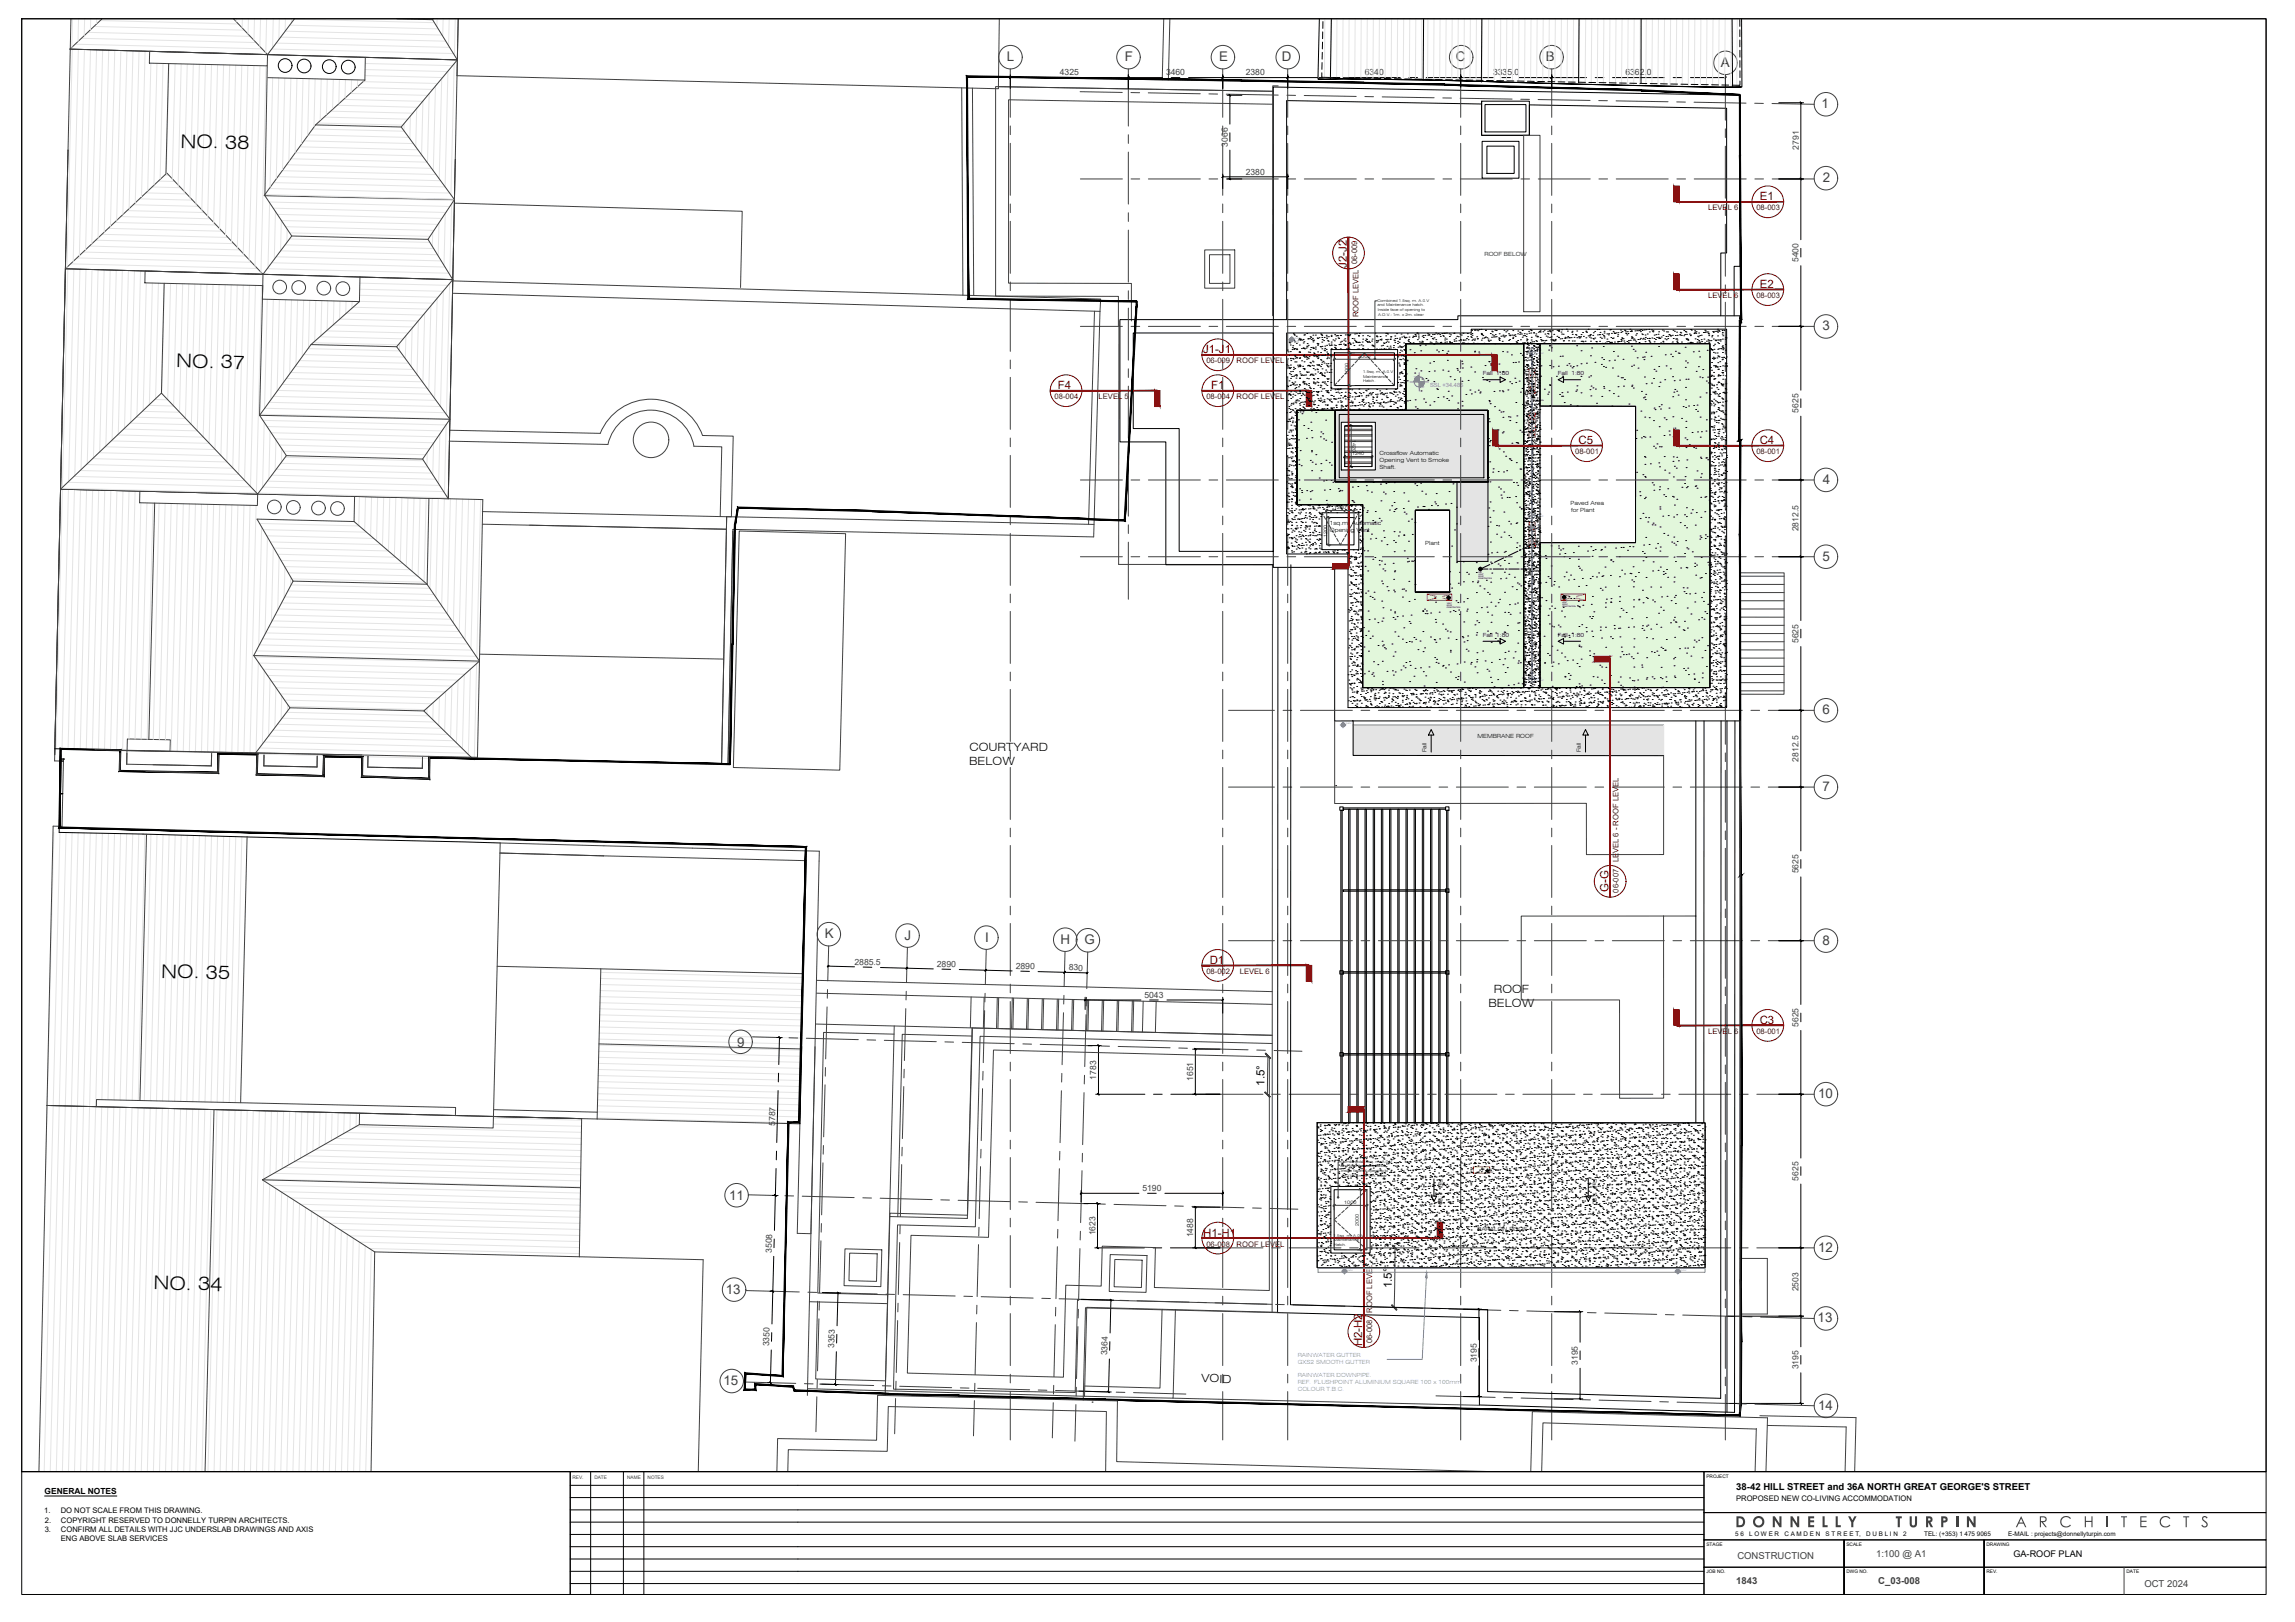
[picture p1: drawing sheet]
<svg xmlns="http://www.w3.org/2000/svg" width="841mm" height="594mm" viewBox="0 0 841 594" stroke-linecap="round" stroke-linejoin="round" font-family="sans-serif">
<defs><g id="words">
<g font-size="6.9">
<text x="66.2" y="54" transform="rotate(1 66.2 54)">NO. 38</text>
<text x="64.6" y="134.5" transform="rotate(1 64.6 134.5)">NO. 37</text>
<text x="59.1" y="358" transform="rotate(1 59.1 358)">NO. 35</text>
<text x="56.3" y="472.2" transform="rotate(1 56.3 472.2)">NO. 34</text>
</g>
<g font-size="5.6" fill="#404040">
<text x="635.9" y="559.4">D O N N E L L Y</text>
<text x="685.8" y="559.4">T U R P I N</text>
<text x="738.6" y="559.4">A R C H I T E C T S</text>
</g>
<g font-size="4.9" fill="#404040">
<text x="369" y="22.4">L</text>
<text x="412.2" y="22.4">F</text>
<text x="446.8" y="22.4">E</text>
<text x="469.8" y="22.4">D</text>
<text x="533.5" y="22.5">C</text>
<text x="566.5" y="22.4">B</text>
<text x="630.6" y="24.5">A</text>
<text x="667.6" y="39.7">1</text>
<text x="667.9" y="66.7">2</text>
<text x="667.9" y="121">3</text>
<text x="668" y="177.2">4</text>
<text x="667.9" y="205.4">5</text>
<text x="667.9" y="261.6">6</text>
<text x="667.9" y="289.7">7</text>
<text x="302.2" y="343.6">K</text>
<text x="331.5" y="344.1">J</text>
<text x="361" y="344.9">I</text>
<text x="388.6" y="345.6">H</text>
<text x="397.5" y="345.9">G</text>
<text x="667.9" y="346">8</text>
<text x="270.2" y="383.5">9</text>
<text x="666.3" y="402.2">10</text>
<text x="267.2" y="439.5">11</text>
<text x="666.3" y="458.6">12</text>
<text x="266" y="473.8">13</text>
<text x="666.1" y="484.4">13</text>
<text x="265.1" y="507.3">15</text>
<text x="666.2" y="516.4">14</text>
</g>
<g font-size="4.2" fill="#7f0000">
<text x="644.9" y="73.3">E1</text>
<text x="493.6" y="98.1" transform="rotate(-90 493.6 98.1)">J2-J2</text>
<text x="644.9" y="105.5">E2</text>
<text x="440.9" y="129.4">J1-J1</text>
<text x="387.7" y="142.5">F4</text>
<text x="443.8" y="142.5">F1</text>
<text x="578.5" y="162.7">C5</text>
<text x="644.9" y="162.7">C4</text>
<text x="589.5" y="326.8" transform="rotate(-90 589.5 326.8)">G-G</text>
<text x="443.3" y="353">D1</text>
<text x="644.9" y="375">C3</text>
<text x="440.9" y="452.9">H1-H1</text>
<text x="499.2" y="493.1" transform="rotate(-90 499.2 493.1)">H2-H2</text>
</g>
<g font-size="4.2">
<text x="355.3" y="275.1">COURTYARD</text>
<text x="355.2" y="280.2">BELOW</text>
<text x="547.4" y="363.7">ROOF</text>
<text x="545.5" y="368.8">BELOW</text>
<text x="463.4" y="397.6" transform="rotate(-89 463.4 397.6)">1.5°</text>
<text x="510" y="471.8" transform="rotate(-89 510 471.8)">1.5°</text>
<text x="440.2" y="506.3" transform="rotate(1 440.2 506.3)">VOID</text>
</g>
<text font-size="3.5" x="636.3" y="545.9">38-42 HILL STREET and 36A NORTH GREAT GEORGE'S STREET</text>
<g font-size="3.5" fill="#404040">
<text x="636.7" y="571.1">CONSTRUCTION</text>
<text x="687.5" y="570.3">1:100 @ A1</text>
<text x="636.2" y="580.3">1843</text>
<text x="688.3" y="580.3">C_03-008</text>
<text x="785.8" y="581.4">OCT 2024</text>
</g>
<text font-size="3.4" x="737.8" y="570.4">GA-ROOF PLAN</text>
<g font-size="3.1" fill="#404040">
<text x="388.4" y="27.6">4325</text>
<text x="427.3" y="27.6">3460</text>
<text x="456.5" y="27.6">2380</text>
<text x="500.1" y="27.6">6340</text>
<text x="547.2" y="27.6">3335.0</text>
<text x="595.7" y="27.6">6362.0</text>
<text x="449.9" y="53.7" transform="rotate(-90 449.9 53.7)">3066</text>
<text x="659.2" y="54.8" transform="rotate(-90 659.2 54.8)">2791</text>
<text x="456.5" y="64">2380</text>
<text x="659.1" y="96" transform="rotate(-90 659.1 96)">5400</text>
<text x="659.1" y="151.2" transform="rotate(-90 659.1 151.2)">5625</text>
<text x="659.1" y="194.6" transform="rotate(-90 659.1 194.6)">2812.5</text>
<text x="659.1" y="235.5" transform="rotate(-90 659.1 235.5)">5625</text>
<text x="659.1" y="279" transform="rotate(-90 659.1 279)">2812.5</text>
<text x="659.1" y="319.9" transform="rotate(-90 659.1 319.9)">5625</text>
<text x="313.1" y="353.3" transform="rotate(2 313.1 353.3)">2885.5</text>
<text x="343.3" y="354.1" transform="rotate(2 343.3 354.1)">2890</text>
<text x="372.2" y="354.9" transform="rotate(2 372.2 354.9)">2890</text>
<text x="391.7" y="355.4" transform="rotate(2 391.7 355.4)">830</text>
<text x="419.4" y="365.5">5043</text>
<text x="659.1" y="376.2" transform="rotate(-90 659.1 376.2)">5625</text>
<text x="401.7" y="395.5" transform="rotate(-90 401.7 395.5)">1783</text>
<text x="437.3" y="395.9" transform="rotate(-90 437.3 395.9)">1651</text>
<text x="284" y="412.4" transform="rotate(-88 284 412.4)">5787</text>
<text x="418.7" y="436.3">5190</text>
<text x="659.1" y="432.4" transform="rotate(-90 659.1 432.4)">5625</text>
<text x="401.4" y="452.5" transform="rotate(-90 401.4 452.5)">1623</text>
<text x="437.3" y="453.2" transform="rotate(-90 437.3 453.2)">1488</text>
<text x="282.8" y="458.9" transform="rotate(-88 282.8 458.9)">3508</text>
<text x="659.1" y="473" transform="rotate(-90 659.1 473)">2503</text>
<text x="281.9" y="493.2" transform="rotate(-88 281.9 493.2)">3350</text>
<text x="305.7" y="493.8" transform="rotate(-88 305.7 493.8)">3353</text>
<text x="405.8" y="496.5" transform="rotate(-88 405.8 496.5)">3364</text>
<text x="541.2" y="499" transform="rotate(-90 541.2 499)">3195</text>
<text x="578.2" y="499.9" transform="rotate(-90 578.2 499.9)">3195</text>
<text x="659.1" y="501.5" transform="rotate(-90 659.1 501.5)">3195</text>
</g>
<text font-size="3.1" x="16.3" y="547.3">GENERAL NOTES</text>
<g font-size="2.8" fill="#7f0000">
<text x="626" y="77">LEVEL 6</text>
<text x="643.6" y="77">08-003</text>
<text x="626" y="109.2">LEVEL 6</text>
<text x="643.6" y="109.2">08-003</text>
<text x="497.8" y="116.2" transform="rotate(-90 497.8 116.2)">ROOF LEVEL 06-009</text>
<text x="442.1" y="133.1">06-009</text>
<text x="453.2" y="133.1">ROOF LEVEL</text>
<text x="386.5" y="146.2">08-004</text>
<text x="402.6" y="146.2">LEVEL 5</text>
<text x="442.1" y="146.2">08-004</text>
<text x="453.2" y="146.2">ROOF LEVEL</text>
<text x="577.2" y="166.4">08-001</text>
<text x="643.6" y="166.4">08-001</text>
<text x="593.2" y="315.9" transform="rotate(-90 593.2 315.9)">LEVEL 6 - ROOF LEVEL</text>
<text x="593.2" y="327" transform="rotate(-90 593.2 327)">06-007</text>
<text x="442.1" y="356.7">08-002</text>
<text x="454.3" y="356.7">LEVEL 6</text>
<text x="626" y="378.7">LEVEL 6</text>
<text x="643.6" y="378.7">08-001</text>
<text x="442.1" y="456.6">06-008</text>
<text x="453.2" y="456.6">ROOF LEVEL</text>
<text x="502.9" y="480.8" transform="rotate(-90 502.9 480.8)">ROOF LEVEL</text>
<text x="502.9" y="491.9" transform="rotate(-90 502.9 491.9)">06-008</text>
</g>
<g font-size="2.8">
<text x="636.2" y="549.6">PROPOSED NEW CO-LIVING ACCOMMODATION</text>
<text x="16.2" y="554.3">1.</text>
<text x="16.4" y="557.7">2.</text>
<text x="22.3" y="554.3">DO NOT SCALE FROM THIS DRAWING.</text>
<text x="22.4" y="557.7">COPYRIGHT RESERVED TO DONNELLY TURPIN ARCHITECTS.</text>
<text x="16.4" y="561">3.</text>
<text x="22.4" y="561">CONFIRM ALL DETAILS WITH JJC UNDERSLAB DRAWINGS AND AXIS</text>
<text x="22.3" y="564.4">ENG ABOVE SLAB SERVICES</text>
</g>
<g font-size="2.3">
<text x="635.8" y="562.5">5 6</text>
<text x="641" y="562.5">L O W E R</text>
<text x="653.9" y="562.5">C A M D E N</text>
<text x="669" y="562.5">S T R E E T,</text>
<text x="683.9" y="562.5">D U B L I N</text>
<text x="697.5" y="562.5">2</text>
<text x="705.2" y="562.5">TEL: (+353) 1 475 9065</text>
<text x="736" y="562.5">E-MAIL : projects@donnellyturpin.com</text>
</g>
<g font-size="2.1">
<text x="544" y="93.9">ROOF BELOW</text>
<text x="543.3" y="137.4">Fall 1:80</text>
<text x="570.9" y="137.4">Fall 1:80</text>
<text x="505.5" y="166.7">Crossflow Automatic</text>
<text x="505.5" y="171.8">Shaft.</text>
<text x="505.5" y="169.3">Opening Vent to Smoke</text>
<text x="575.6" y="185">Paved Area</text>
<text x="575.7" y="187.5">for Plant</text>
<text x="487.3" y="192.2">1sq.m. Automatic</text>
<text x="487.4" y="194.7">Opening Vent</text>
<text x="522.3" y="199.5">Plant</text>
<text x="543.3" y="233.2">Fall 1:80</text>
<text x="570.9" y="233.2">Fall 1:80</text>
<text x="522.8" y="275.6" transform="rotate(-90 522.8 275.6)">Fall</text>
<text x="541.4" y="270.4">MEMBRANE ROOF</text>
<text x="579.4" y="275.6" transform="rotate(-90 579.4 275.6)">Fall</text>
<text x="527.2" y="431.7" transform="rotate(90 527.2 431.7)">Fall 1:80</text>
<text x="583.7" y="431.7" transform="rotate(90 583.7 431.7)">Fall 1:80</text>
<text x="541.4" y="450.8">PARALON ROOF</text>
</g>
<g font-size="2.1" fill="#406fff">
<text x="524.1" y="141.8">SSL +34.486</text>
<text x="475.6" y="496.9">RAINWATER GUTTER</text>
<text x="475.6" y="499.4">GXS2 SMOOTH GUTTER</text>
<text x="475.6" y="504.5">RAINWATER DOWNPIPE.</text>
<text x="475.6" y="507">REF. FLUSHPOINT ALUMINIUM SQUARE 100 x 100mm</text>
<text x="475.6" y="509.6">COLOUR T.B.C.</text>
</g>
<g font-size="1.7">
<text x="497.7" y="131.1">2000</text>
<text x="494.2" y="137.5" transform="rotate(-90 494.2 137.5)">1000</text>
<text x="495.7" y="161.1" transform="rotate(90 495.7 161.1)">1420</text>
<text x="495.5" y="166.8">1240</text>
<text x="488.9" y="186.4">1200</text>
<text x="486.4" y="196.8" transform="rotate(-90 486.4 196.8)">1200</text>
<text x="492.6" y="440.9">1000</text>
<text x="498" y="449" transform="rotate(-90 498 449)">2000</text>
<text x="625.3" y="541.4">PROJECT</text>
<text x="625.3" y="566.3">STAGE</text>
<text x="676.7" y="566.3">SCALE</text>
<text x="728" y="566.3">DRAWING</text>
<text x="625.3" y="576.3">JOB NO.</text>
<text x="676.7" y="576.3">DWG NO.</text>
<text x="728" y="576.3">REV.</text>
<text x="779.3" y="576.3">DATE</text>
</g>
<g font-size="1.7" fill="#404040">
<text x="209.8" y="541.7">REV.</text>
<text x="217.8" y="541.7">DATE</text>
<text x="229.8" y="541.7">NAME</text>
<text x="237.3" y="541.7">NOTES</text>
</g>
<g font-size="1.4">
<text x="504.8" y="110.6">Combined 1.5sq. m. A.0.V</text>
<text x="504.8" y="112.2">and Maintenance hatch.</text>
<text x="504.9" y="113.9">Inside face of opening to</text>
<text x="505" y="115.6">A.O.V.: 1m. x 2m. clear</text>
<text x="499.5" y="136.7">1.5sq. m. A.0.V</text>
<text x="499.5" y="138.4">Maintenance</text>
<text x="499.5" y="140">Hatch.</text>
<text x="491.3" y="425.9">Combined 1.5sq. m. A.0.V</text>
<text x="491.3" y="427.6">and Maintenance hatch.</text>
<text x="491.4" y="429.3">Inside face of opening to</text>
<text x="491.6" y="430.9">A.O.V.: 1m. x 2m. clear</text>
<text x="488.7" y="453">1.5sq. m. A.0.V</text>
<text x="488.8" y="454.7">Maintenance</text>
<text x="488.8" y="456.4">Hatch.</text>
</g>
<g font-size="1.4" fill="#406fff">
<text x="474.3" y="125.5">05</text>
<text x="562.3" y="194.1">03</text>
</g>
<g font-size=".7" fill="#406fff">
<text x="474.3" y="124.1">RWDP</text>
<text x="563.1" y="128.7">ROOF</text>
<text x="563.1" y="129.5">OUTLET</text>
<text x="563.1" y="188.7">ROOF</text>
<text x="563.1" y="189.5">OUTLET</text>
<text x="562.3" y="192.7">RWDP</text>
<text x="563.1" y="248.7">ROOF</text>
<text x="563.1" y="249.5">OUTLET</text>
<text x="493.1" y="265.3">RWDP</text>
<text x="493.7" y="465.4">RWDP</text>
<text x="615.8" y="465.4">RWDP</text>
</g>
<g font-size=".7">
<text x="560.8" y="144.4">SVP</text>
<text x="560.8" y="145.3">VENT</text>
<text x="560.8" y="146.1">ROOF</text>
<text x="560.8" y="146.8">PENETRATION</text>
<text x="561.9" y="152">SVP</text>
<text x="561.9" y="152.8">VENT</text>
<text x="561.9" y="199.2">SVP</text>
<text x="561.9" y="200.1">VENT</text>
<text x="541.8" y="209.7">SVP</text>
<text x="561.9" y="208.3">SVP</text>
<text x="561.9" y="209.1">VENT</text>
<text x="541.8" y="210.6">VENT</text>
<text x="541.8" y="211.4">ROOF</text>
<text x="541.8" y="212.1">PENETRATION</text>
<text x="530.1" y="220.2">SVP</text>
<text x="530.2" y="221.1">VENT</text>
<text x="530.2" y="221.9">ROOF</text>
<text x="572.5" y="220.1">SVP</text>
<text x="572.5" y="220.9">VENT</text>
<text x="572.5" y="221.7">ROOF</text>
<text x="530.2" y="222.6">PENETRATION</text>
<text x="572.5" y="222.4">PENETRATION</text>
<text x="545.5" y="428.6">SVP</text>
<text x="545.5" y="429.5">VENT</text>
</g>
</g></defs>
<!-- layer: DT_HATCH_GRASS -->
<g fill="#e2f7db" stroke="#e2f7db" stroke-width=".37">
<path d="M515.2 125.9h43.2z"/>
<path d="M475.2 150.3h14.1z"/>
<path d="M489.3 150.3h25.9z"/>
<path d="M475.3 184.8h58.6z"/>
<path d="M564.3 125.9l62.3 22.8v-22.8zM564.3 125.9l62.3 22.8h-62.3z"/>
<path d="M564.3 148.7l62.3 .1zM564.3 148.7l62.3 .1z"/>
<path d="M599.4 148.8l27.2 49.9v-49.9zM599.4 148.8l27.2 49.9h-27.2z"/>
<path d="M564.3 198.7l62.3 53.1v-53.1zM564.3 198.7l62.3 53.1h-62.3z"/>
<path d="M515.2 125.9l43.2 24.4v-24.4zM515.2 125.9l43.2 24.4h-43.2zM515.2 150.3h43.2zM515.2 150.3h43.2z"/>
<path d="M515.2 150.3h43.2zM515.2 150.3h43.2z"/>
<path d="M475.2 150.3l14.1 26.2v-26.2zM475.2 150.3l14.1 26.2h-14z"/>
<path d="M475.3 176.5h58.6zM475.3 176.5h58.6z"/>
<path d="M475.3 176.5l58.6 8.3v-8.3zM475.3 176.5l58.6 8.3h-58.6zM475.3 184.8h58.6z"/>
<path d="M499.3 184.8l34.6 2.1v-2.1zM499.3 184.8l34.6 2.1h-34.6z"/>
<path d="M545.3 150.3l13.1 55.3v-55.3zM545.3 150.3l13.1 55.3h-13.1z"/>
<path d="M531.2 186.9l2.7 18.7v-18.7zM531.2 186.9l2.7 18.7h-2.7z"/>
<path d="M531.2 205.6l27.2 11.3v-11.3zM531.2 205.6l27.2 11.3h-27.2z"/>
<path d="M499.3 186.9l19.4 30v-30zM499.3 186.9l19.4 30h-19.4z"/>
<path d="M499.3 216.9l59.1 34.9v-34.9zM499.3 216.9l59.1 34.9h-59.1z"/>
</g>
<!-- layer: DT_HATCH_253 -->
<g fill="#e4e4e4" stroke="#e4e4e4" stroke-width=".37">
<path d="M495.9 265.5h113.7v11.2z"/>
<path d="M489.3 150.3h56z"/>
<path d="M495.9 265.5v11.2h113.7zM495.9 276.7l113.7 .1z"/>
<path d="M489.3 150.3l56 4.4v-4.4zM489.3 150.3l56 4.4h-56z"/>
<path d="M489.3 154.7h2.2zM489.3 154.7h14.7z"/>
<path d="M489.3 154.7l2.2 16.8v-16.8zM489.3 154.7l2.2 16.8h-2.2z"/>
<path d="M504 154.7l41.3 17.4v-17.4zM504 154.7l41.3 17.4h-41.3z"/>
<path d="M489.3 171.5l2.2 .6v-.6zM489.3 171.5l2.2 .6h-2.2z"/>
<path d="M504 172.1h41.3zM491.5 172.1h53.8z"/>
<path d="M489.3 172.1h2.2zM489.3 172.1h2.2z"/>
<path d="M489.3 172.1l56 .1zM489.3 172.1l56 .1z"/>
<path d="M489.3 172.2l56 4.3v-4.3zM489.3 172.2l56 4.3h-56z"/>
<path d="M489.3 176.5h56zM489.3 176.5h56zM533.9 176.5h11.4zM533.9 176.5h11.4z"/>
<path d="M533.9 176.5l11.4 29.1v-29.1zM533.9 176.5l11.4 29.1h-11.4z"/>
</g>
<!-- layer: DT_ELEV_BEHIND -->
<g fill="none" stroke="#404040" stroke-width=".37">
<path d="M26 6.9l-6 271.8 3.2 .1M37.4 6.9l-11.8 11.1 142 3.9M54.8 18.8l43.2 1.2-.1 4.1-43.2-1zM85.6 6.9l12.4 13.1 9.9-13.1M145.4 6.9l13.1 .3M158.7 6.9l-.2 .3 9.1 14.7M167.9 6.9l-3.6 175.8-9.4-14.6 10-14.5M366.2 6.9l-.3 25.6-198.4-4.8M426.5 6.9l-.6 22.3M428.7 6.9l-.5 22.4M61.8 23.3l-1 40.2M97.9 24.1l-.8 47.6"/>
<path d="M98.1 28.4l35.6 .9M133.7 29.3l-18.1 16.5M133.9 21l-.2 8.3M167.6 21.9l-20.6 24.6M352.4 32.2l.5 75.9M356.4 32.3l.4 75.9M365.9 31.7l100.5 1.7-101.6-1.7v76.8l45.1 .1v10.8M365.9 28.2l114.5 2M466.3 38.2l-96.7-1.7v67.2l45 .1v13.8M468.4 31.4h-2v84.2M96.8 71.6l18.8-25.8 31.4 .7 19.5 26.6M97.1 71.7l9.8 14.7-10.5 14.1-35.2-37.1-37.2 35 141.9 4"/>
<path d="M97.1 71.7l69.4 1.4M166.5 74.4l105.5 3-.6 27.9M166.5 73.1l-9.7 14.6 9.1 14.7M53.2 99.3l43.2 1.2-.1 4.1-43.2-1zM106.9 86.4l49.9 1.3M441.5 91.5h11v14.1h-11zM443.2 93.3h7.5v10.5h-7.5zM60.2 103.8l-1 40.2M131.7 110.5l-17.7 15.7M131.7 110.5l-35.5-.9 .1-5-1.2 47.5M131.9 101.3l-.2 9.2M165.8 107.4l237.3 6.6"/>
<path d="M165.9 102.9l237.5 6.6-.3 4.5M165.9 102.4l-20.5 24.6M401.1 114l-2.2 78M403.1 114l-2.3 82.7-132.2-2.8-1.8 86-2.4-.1 1.9-90.6 134.6 2.9M410 117.6l-.1 89.1 56.5 .1M95.1 152.1l9.8 14.8-10.5 14-35.2-36.9-37 35.2 154.7 3.8-1.9 94.8M95.1 152.1l18.9-25.9 31.4 .8 19.5 26.6M95.1 152.1l69.8 1.5M164.8 157.6l55.2 1.1M220 158.7a20.1 20.1 0 0 1 19-12.5 20.1 20.1 0 0 1 18.5 13.3l11.2 .2-.7 29.6M51.2 179.9l43.2 1-.1 4.2-43.1-1zM104.9 166.9l50 1.2"/>
<path d="M164.6 161.6l58.2 1.2M222.8 162.8a16.1 16.1 0 0 1 16-12.6 16.1 16.1 0 0 1 15.5 13.2M254.3 163.4l10.2 .3-.6 25.5M56.7 184.3l-2.2 86.5M129.8 191l-35.6-.9 13.2 22.7M129.8 191l26.7 23M129.9 181.8l-.1 9.2M157.2 182.5l-.7 31.5M176.7 192l89.5 1.8M176.7 187.4l91.2 1.9M270.9 194.5l39 1-2.2 86.6-38.9-1zM107.4 212.8l49.1 1.2"/>
<path d="M107.4 212.8l-14.4 27.3M156.5 214.1l19.2 28M466.3 206.9l-.1 273.8M637.8 217h16M637.8 214.1h16M637.8 211h16M637.8 209.8h16v44.5h-16M175.8 239.6l89.4 1.8M637.8 232h16M637.8 235h16M637.8 238l16 .1M637.8 229h16"/>
<path d="M637.8 226l16 .1M637.8 223h16M637.8 220h16M93 240.1l13.3 19.1-12.6 16.6M93 240.1l82.7 2M106.3 259.2l49 1.2M175.7 242.1l-20.4 18.3 17.8 17.4M637.8 241h16M637.8 244h16M637.8 247.1h16M637.8 250h16M637.8 253h16"/>
<path d="M22.3 278h1M22.5 278l-.6 25.4M23.3 278h.1M23.3 278l-.6 25.4h-1M34.8 274.6l140.2 2.8M44 275.9l-.1 6.5M44.1 274.9l88.5 1.6M46.5 274.9l-.1 5 31 .6 .2-4.7M46.7 270.7l15.7 .3-.1 4.2-15.7-.3zM80 276.6l-.1 6.5-26.4-.6M94.3 276.5l-.2 7.1 24.5 .7M96.8 276.5l-.1 4 19.5 .4v-4"/>
<path d="M118.8 277l-.2 6.5M132.8 277.3l-.1 7.1 24.5 .9 .2-7.9M134.9 277l-.1 4 20 .4v-4M495.9 265.5h113.7M637.6 264v253.1M22.2 290.7h.8M22.7 302.7l-3.2-.1-5.2 236.4M53.7 305.5l-2.4 97.6M90.6 306.4l-2.4 97.5M183.2 312.4l112.2 2.8-3.2 136.5 5 .2M182.2 353.9l112.2 2.7M220.2 354.9l-1.4 54.9"/>
<path d="M299.2 359.1l167 4.1M298.9 375.1l167.3 4.1-109.8-2.7-1.8 68.6-28.5-.8-1.7 65.1 73 2 .9-32.6 69.9 1.8M299.2 363.8l167 4.1M327.6 378.8l-25.8-.7-2.1 95.5 25.6 .6M327.7 375.8l-1.7 69.8M355.9 365.2l-.3 11.2M356.2 379.5l-25.6-.7-1.6 66.8M356.2 376.5l-1.7 69.8-28.5-.7M360.6 365.3l-.2 11.2M365.5 365.4l-.3 11.2M366 365.5l-.3 11.2M371 365.5l-.3 11.3"/>
<path d="M371.5 365.6l-.3 11.2M376.5 365.7l-.3 11.3M377 365.7l-.3 11.3M382 365.9l-.3 11.2M382.5 365.9l-.3 11.2M387.5 366l-.3 11.2M388 366l-.3 11.2M393 366.1l-.3 11.3M393.5 366.1l-.3 11.3M398.5 366.3l-.3 11.2M398.9 366.3l-.2 11.2M403.9 366.4l-.2 11.2"/>
<path d="M404.5 366.4l-.3 11.2M409.4 366.5l-.2 11.3M410 366.6l-.3 11.2M415 366.7l-.3 11.2M415.5 366.7l-.3 11.2M418.9 366.7l-.2 11.2M423.7 366.8l-.3 11.3M219.5 382.3l74.3 1.9M364.1 384.6l101.1 2.5v85.6l-42.2-1.1 .4-14.7-19.5-.5-.4 14.7-12.9-.4-.9 33.7-57.2-1.5 1.3-50.4 28.4 .7zM466.2 382.2l-107-2.6-1.8 69.7-28.5-.7-1.5 60.2 66.6 1.2 .9-34.1 71.3 1.8M17.2 404.9l195.9 4.8-.8 50.6M35.3 405.4l.1-2.7 131.6 2.9-.1 3"/>
<path d="M78.4 406.4l-3.3 132.6M131.7 411.9l-35.5 20.2 41.1 26.4M131.8 407.7l-.1 4.2 49 1.2 .1-4.2M180.8 408.9l112.3 2.7M180.8 408.9l2.5-100.1 116.9 3-4.3 199.3M180.9 406.4l38 .9M96.2 432.1l116.5 2.9M137.3 458.5l-1.3 80.5M137.3 458.5l120.4 2.9-1.8 77.6M309.6 457.4l13.6 .4-.4 13.4-13.5-.3zM311.4 459l10.1 .2-.3 10.1-10.1-.2zM326 445.6l-1.6 65.5"/>
<path d="M406.8 459.5l13.5 .4-.3 13.4-13.5-.3zM296.6 476.8l28.6 .7M408.5 461.3l10 .3-.2 10-10-.3zM430.7 479.7l-.8 32.4-32.5-.7M637.7 460.9h10v20.4h-10.1M468.2 480.8l-70.4-1.8-.8 33.8M429.9 512.1l112.2 2.6M644.9 518.5l35.2 .7-.4 19.8M284.7 539l.3-12.1 36.2 .6 .4-16.4 87.9 2-.3 22.2 136.6 3.7M288.7 539l.2-8 36.2 .6 .4-16.4 79.9 1.8-.2 22M561 539l.5-22 86.2 2.3-.6 19.7M643.6 523.4l-78.2-2.3-.4 17.9"/>
<path d="M643.6 523.2l-.4 15.8M647.6 522.1l29 .5-.5 16.4"/>
<circle cx="102.5" cy="105.1" r="2.51"/>
<circle cx="109.5" cy="105.3" r="2.51"/>
<circle cx="118.7" cy="105.5" r="2.51"/>
<circle cx="125.6" cy="105.7" r="2.51"/>
<circle cx="238.6" cy="161.1" r="6.5"/>
<circle cx="100.5" cy="185.7" r="2.51"/>
<circle cx="107.5" cy="185.8" r="2.51"/>
<circle cx="116.7" cy="186.1" r="2.51"/>
<circle cx="123.7" cy="186.2" r="2.51"/>
</g>
<!-- layer: DT_ROOF -->
<g fill="none" stroke="#e4e4e4" stroke-width=".37">
<path d="M26.5 18l-2 80.1M26.6 6.9l-.3 10.4M27.5 16.2l68.5 1.7M28.7 18.1l-1.9 77.8M28.8 6.9l-.2 8.3M29.8 14l64.1 1.6M30.9 18.1l-1.8 75.6M31 6.9l-.1 6.1M32.1 11.8l59.6 1.5M33.2 18.2l-1.8 73.4M33.2 6.9l-.1 3.9M34.4 9.7l55.1 1.3"/>
<path d="M35.4 18.3l-1.8 71.1M35.5 6.9l-.1 1.8M36.7 7.5l50.7 1.3M37.6 18.3l-1.7 68.9M39.8 18.4l-1.6 66.7M42.1 18.4l-1.6 64.5M44.3 18.5l-1.5 62.2M46.5 18.6l-1.5 59.9M48.7 18.6l-1.4 57.8M50.9 18.7l-1.3 55.5M53.2 18.7l-1.3 53.3M86.6 6.9v1"/>
<path d="M88.8 6.9l-.1 3.3M91 6.9l-.1 5.6M93.3 6.9l-.2 7.8M95.5 6.9l-.3 10.1M97.7 6.9l-.3 12.4M99.6 18l66.6 1.6M100.1 6.9l-.2 10.7M101.2 15.8l63.6 1.5M102.4 6.9l-.2 7.6M102.8 13.6l60.6 1.5M104.5 11.4l57.5 1.4M104.6 6.9l-.1 4.5"/>
<path d="M106.1 9.2l54.5 1.4M106.8 6.9v1.5M107.8 7l51.4 1.3M160.2 6.9l-.1 2.9M162.4 6.9l-.2 6.3M164.6 6.9l-.2 9.8M166.8 6.9l-.3 13.3M485.5 6.9l-.1 22.1M487.7 6.9l-.1 22.1M489.9 6.9l-.1 22.1M492.2 6.9l-.2 22.1M494.4 6.9l-.2 22.1"/>
<path d="M496.6 6.9l-.1 22.1M498.8 6.9l-.1 22.1M501.1 6.9l-.2 22.1M503.3 6.9l-.2 22.1M505.5 6.9l-.1 22.1M507.7 6.9l-.1 22.1M509.9 6.9l-.1 22.1M512.2 6.9l-.2 22.1M514.4 6.9l-.2 22.1M516.6 6.9l-.1 22.1M518.8 6.9l-.1 22.1M521.1 6.9l-.2 22.1"/>
<path d="M523.3 6.9l-.2 22.2M525.5 6.9l-.1 22.2M527.7 6.9l-.1 22.2M529.9 6.9l-.1 22.3M532.2 6.9l-.2 22.3M534.4 6.9l-.2 22.4M536.6 6.9l-.1 22.4M538.8 6.9l-.1 22.5M541.1 6.9l-.2 22.5M543.3 6.9l-.2 22.6M545.5 6.9l-.1 22.7M547.7 6.9l-.1 22.8"/>
<path d="M550 6.9l-.2 22.9M552.2 6.9l-.2 23M554.4 6.9l-.2 23.1M556.6 6.9l-.1 23.2M558.8 6.9l-.1 23.3M561.1 6.9l-.2 23.4M563.3 6.9l-.2 23.5M565.5 6.9l-.2 23.6M567.8 6.9l-.2 23.6M570 6.9l-.2 23.7M572.2 6.9l-.2 23.7M574.4 6.9l-.2 23.8"/>
<path d="M576.6 6.9l-.1 23.9M578.9 6.9l-.2 23.9M581.1 6.9l-.2 24M583.3 6.9l-.2 24M585.5 6.9l-.2 24.1M587.8 6.9l-.2 24.1M590 6.9l-.2 24.2M592.2 6.9l-.2 24.3M594.4 6.9l-.2 24.3M596.6 6.9l-.1 24.4M598.9 6.9l-.2 24.4M601.1 6.9l-.2 24.4"/>
<path d="M603.3 6.9l-.2 24.5M605.5 6.9l-.2 24.5M607.8 6.9l-.2 24.6M610 6.9l-.2 24.7M612.2 6.9l-.2 24.7M614.4 6.9l-.2 24.8M616.6 6.9l-.1 24.8M618.9 6.9l-.2 24.9M621.1 6.9l-.2 24.9M623.3 6.9l-.2 25M625.5 6.9l-.2 25M627.8 6.9l-.2 25.1"/>
<path d="M630 6.9l-.2 25.1M632.2 6.9l-.2 25.1M634.4 6.9l-.2 25.1M636.7 6.9l-.2 25M55.3 23.1l-1.2 46.8M57.5 23.2l-1.1 44.5M59.7 23.3l-1 42.2M62 23.3l-1 40.4M64.2 23.3l-1.1 42.6M66.4 23.4l-1.1 44.8M68.6 23.4l-1.1 47.1M70.8 23.5l-1.2 49.2"/>
<path d="M73.1 23.6l-1.3 51.4M75.3 23.6l-1.3 53.7M77.5 23.7l-1.4 55.9M79.7 23.7l-1.4 58.1M81.9 23.8l-1.4 60.3M84.2 23.8l-1.6 62.6M86.4 23.9l-1.6 64.7M88.6 23.9l-1.6 67M90.8 24l-1.7 69.2M93 24l-1.7 71.5M95.3 24.1l-1.8 73.6M97.5 24.1l-1.9 75.9"/>
<path d="M99.9 28.5l-.9 40M102.2 28.5l-1 36.8M104.4 28.6l-.9 33.5M106.6 28.7l-.7 30.3M108.8 28.7l-.6 27.1M111 28.8l-.6 23.9M113.3 28.8l-.5 20.7M115.5 28.9l-.4 17.4M117.7 28.9l-.4 15M119.9 29l-.3 12.8M122.2 29.1l-.3 10.7M123.5 38.6l29.6 .7"/>
<path d="M124.4 29.1l-.2 8.7M125.9 36.4l29 .7M126.6 29.2l-.2 6.6M128.3 34.2l28.4 .7M128.8 29.2l-.1 4.6M130.7 32.1l27.8 .7M131 29.3v2.5M133.1 29.9l27.3 .7M133.3 29.3l-.1 .5M133.8 27.7l28.4 .7M133.8 25.5l30.2 .7M133.8 23.3l32 .7"/>
<path d="M133.9 21l33.6 .9M152.7 39.7l-.3 14.1M155 37l-.5 19.7M157.3 34.3l-.6 25.3M159.6 31.5l-.8 31.1M161.9 28.8l-.9 36.7M164.1 26.1l-1 42.3-62.9-1.5M166.4 23.3l-1.2 48M483.1 27.4v1.6M106.6 58.2l49.9 1.2M108.2 56l46.6 1.1M109.8 53.8l43.3 1.1"/>
<path d="M111.4 51.6l40.1 1M113 49.4l36.8 .9M114.6 47.2l33.5 .9M116.4 45.1l31.2 .7M118.8 42.9l30.6 .7M121.2 40.7l30.1 .8M148.1 45.2l-.1 2.7M150.4 42.5l-.2 8.3M44.3 79.3l32.7 .8M46.5 77.1l28.4 .7M48.9 75l23.8 .6M51.1 72.8l19.4 .5"/>
<path d="M53.4 70.6l15 .4M55.7 68.5l10.5 .2M58 66.3l6.1 .2M60.3 64.1l1.6 .1M97.1 71.3l69.4 1.7M97.1 71.7l69.2 1.7M98.6 74l66.3 1.6M98.7 69.1l66.1 1.6M98.8 74.2l-.6 23.8M100.1 76.3l63.3 1.5M100.9 77.5l-.4 17.5M101.6 78.5l60.3 1.5"/>
<path d="M101.8 64.7l59.7 1.5M103.4 62.5l56.4 1.4M105 60.3l53.1 1.4M163.2 78.1l-.5 19.1M165.5 74.7l-.7 26M24.8 98.5l-1.9 80M25.9 96.6l68.5 1.7M27.1 98.5l-2 77.9M28.2 94.5l64 1.6M29.3 98.6l-1.9 75.6M30.5 92.3l59.5 1.5M31.5 98.7l-1.8 73.3"/>
<path d="M32.8 90.1l55.1 1.4M33.7 98.7l-1.7 71.2M35.1 88l50.6 1.2M35.9 98.8l-1.7 68.9M37.4 85.8l46.1 1.2M38.2 98.8l-1.7 66.7M39.7 83.6l41.7 1.1M40.4 98.9l-1.6 64.5M42 81.5l37.2 .9M42.6 99l-1.5 62.2M44.8 99l-1.5 60M47.1 99.1l-1.5 57.8"/>
<path d="M49.3 99.2l-1.4 55.5M51.5 99.2l-1.3 53.3M97.9 98.4l66.6 1.7M99.5 96.2l63.6 1.6M101.2 94.1l60.5 1.5M103.1 80.7l-.3 11.2 57.5 1.4M103.1 80.8l57.4 1.4M104.5 89.7l54.4 1.3M104.6 83l54.4 1.4M105.2 83.9l-.1 5M106.1 87.5l51.4 1.3M106.2 85.3l51.4 1.3"/>
<path d="M158.6 85.1l-.2 5.1M160.9 81.6l-.3 12.1M53.6 103.6l-1.1 46.8M55.8 103.7l-1.1 44.5M58.1 103.7l-1.1 42.3M60.3 103.8l-1 40.3M62.5 103.8l-1.1 42.6-4.7-.1M64.7 103.9l-1.1 44.8-9.2-.2M67 103.9l-1.2 47M69.2 104l-1.2 49.2M71.4 104l-1.3 51.5M73.6 104.1l-1.3 53.6"/>
<path d="M75.8 104.1l-1.3 55.9M78.1 104.2l-1.5 58.1M80.3 104.2l-1.5 60.4M82.5 104.3l-1.5 62.5M84.7 104.3l-1.6 64.8M87 104.4l-1.7 67M89.2 104.4l-1.7 69.2M91.4 104.5l-1.8 71.4M93.6 104.5l-1.8 73.7M95.8 104.6l-1.8 75.9M97.9 109.6l-1 40M100.2 109.7l-.9 36.7"/>
<path d="M102.4 109.7l-.8 33.6M104.6 109.8l-.8 30.3M106.8 109.8l-.6 27.2M109.1 109.9l-.6 23.9M111.3 110l-.6 20.6M113.5 110l-.4 17.5M115.7 110.1l-.4 14.9M117.9 110.1l-.3 12.9M120.1 110.2l-.2 10.8M122.1 119l29.3 .8M122.4 110.2l-.2 8.7M124.5 116.9l28.7 .7"/>
<path d="M124.6 110.3l-.2 6.6M126.8 110.4l-.1 4.5M126.9 114.7l28.2 .7M129 110.4v2.5M129.4 112.5l27.5 .7M131.3 110.5v.4M131.7 110.4l27 .6M131.8 108.2l28.7 .7M131.8 105.9l30.5 .8M131.8 103.7l32.4 .8M131.9 101.5l34 .8M153.3 117.5l-.5 19.7"/>
<path d="M155.6 114.7l-.6 25.4M157.9 112l-.8 31M160.2 109.3l-.9 36.7M162.5 106.5l-1.1 42.4-62.8-1.5M164.8 103.8l-1.2 48M104.9 138.6l49.9 1.2M106.5 136.4l46.6 1.2M108.1 134.3l43.4 1M109.7 132.1l40.1 .9M111.3 129.9l36.8 .9M112.9 127.7l33.6 .8M114.7 125.5l31.2 .8"/>
<path d="M117.2 123.4l30.6 .7M119.6 121.2l30 .7M146.5 125.7l-.1 2.7M148.7 123l-.2 8.3M151 120.2l-.3 14M43 159.3l31.5 .8M45.3 157.2l27 .6M47.6 155l22.6 .5M49.9 152.8l18.1 .5M52.2 150.7l13.6 .3M59 144.2h.3M95.4 151.7l69.4 1.7"/>
<path d="M96.4 154l67 1.6M96.8 154.7l-.6 23.8M97 149.5l66.1 1.7M97.9 156.2l64 1.6M99 157.9l-.5 17.6M99.4 158.5l61.1 1.5M100.2 145.2l59.6 1.4M101.8 143l56.3 1.4M103.4 140.8l53.1 1.3M161.2 158.9l-.5 18.3M163.5 155.6l-.6 24.9M22.5 178.8l71.6 1.8"/>
<path d="M22.9 179.2l-2.4 95.1M24.8 176.6l67.1 1.7M25.1 179.2l-2.4 95.1M27.1 174.5l62.6 1.5M27.3 179.3l-2.3 95.1M29.4 172.3l58.2 1.5M29.5 179.3l-2.3 95.1M31.7 170.2l53.7 1.3M31.7 179.4l-2.3 95.1M33.9 168l49.3 1.2M34 179.4l-2.4 95.1M36.2 179.5l-2.4 95"/>
<path d="M36.2 165.8l44.8 1.1M38.4 179.6l-2.3 95M38.5 163.7l40.4 .9M40.6 179.6l-2.3 95.1M40.8 161.5l35.9 .9M42.8 179.7l-2.3 95M45.1 179.7l-2.4 95M47.3 179.8l-2.4 95M49.5 179.8l-2.2 90.9M96.3 178.4l66.3 1.7M97.9 176.2l63.2 1.6M99.6 174l60.1 1.5"/>
<path d="M100.9 160.8l58.1 1.4M101.1 161.1l-.3 11.3M101.2 171.9l57 1.4M102.3 163l55.2 1.4M102.8 169.7l53.9 1.3M103.3 164.4l-.2 4.9M103.8 165.3l52.2 1.3M104.5 167.5l50.8 1.3M156.6 165.6l-.1 5M158.9 162.3l-.3 11.6M51.6 184.2l-2.1 86.5M53.8 184.2l-2.1 86.5"/>
<path d="M56.1 184.3l-2.2 86.5M58.3 184.3l-2.1 86.5M60.5 184.4l-2.1 86.5M62.7 184.4l-2.1 86.5M65 184.5l-2.3 90.7M67.2 184.5l-2.3 90.8M69.4 184.6l-2.2 90.7M71.6 184.6l-2.2 90.8M73.9 184.7l-2.3 90.7M76.1 184.7l-2.3 90.7M78.3 184.8l-2.2 90.7M80.5 184.8l-2.2 90.7"/>
<path d="M82.7 184.9l-2.2 90.6M85 184.9l-2.3 90.7M87.2 185l-2.3 90.6M89.4 185l-2.2 90.6M91.6 185.1l-2.2 90.6M93.9 185.1l-2.3 90.6M94.7 180.6l69.3 1.7M95.1 191.7l36.5 .9M95.9 193l-1.1 43.7M96.4 194l37.9 .9M97.7 196.3l39.3 .9M98 196.7l-.9 35.6"/>
<path d="M99.1 198.5l40.5 1M131.7 181.9l-.2 10.6M133.9 181.9l-.3 12.4M136.2 182l-.4 14.2M138.4 182l-.4 16.1M140.6 182.1l-.4 17.9M142.8 182.1l-.5 19.7M145.1 182.2l-.6 21.5M147.3 182.3l-.6 23.3M149.5 182.3l-.6 25.1M151.7 182.4l-.7 26.9M153.9 182.4l-.7 28.8"/>
<path d="M156.2 182.5l-.8 30.5M158.4 182.5l-.8 33.1M160.6 182.6l-.9 36.1M162.8 182.6l-.9 39.2M165.1 182.7l-1.1 42.3M167.3 182.7l-1.1 45.4M169.5 182.8l-1.2 48.5-69.8-1.7M171.7 182.9l-1.3 51.5M173.9 182.9l-1.3 54.7M176.1 183l-1.4 57.7M100.1 200.4l-.6 27.5M100.4 200.8l41.9 1"/>
<path d="M101.7 203l43.3 1.1M102.3 204l-.5 19.4M103 205.3l44.6 1.1M104.3 207.5l46 1.2M104.4 218.6l56.2 1.4M104.4 207.7l-.3 11.3M105.5 216.4l53.6 1.4M105.6 209.8l47.4 1.1M106.5 211.3l-.1 3.3M106.7 214.2l50.8 1.3M106.9 212l48.7 1.2M93.9 238.4l80.6 2"/>
<path d="M95.1 236.2l77.9 1.9M96.2 234l75.2 1.9M97.4 231.8l72.5 1.8M99.7 227.4l67.1 1.7M100.9 225.2l64.3 1.6M102 223l61.7 1.6M103.2 220.8l59 1.5M93.3 240.6l81.9 2M94.7 242.5l-.9 33.1M94.9 242.9l77.9 1.9M96.5 245.1l73.8 1.8M96.8 245.6l-.7 27"/>
<path d="M98 247.4l69.9 1.7M99 248.7l-.6 20.9M99.6 249.6l65.9 1.7M101.1 251.8l-.4 14.7M101.2 251.9l61.9 1.5M102.7 254.2l58 1.4M103.3 254.9l-.3 8.6M104.3 256.4l54 1.4M105.4 258l-.1 2.5M105.9 258.7l50 1.2M156.5 259.3l-.1 2.2M158.8 257.3l-.2 6.3"/>
<path d="M161 255.3l-.2 10.4M163.3 253.2l-.4 14.7M165.6 251.2l-.5 18.8M167.9 249.2l-.6 22.9M170.1 247.1l-.6 27.1M172.4 245.1l-.8 31.2M174.7 243.1l-.9 35.4M93.4 276.2l80.1 1.9M95.1 274l76 1.9M96.7 271.8l72.1 1.8M98.4 269.6l68.1 1.7M100 267.4l64.1 1.6"/>
<path d="M101.7 265.3l60.1 1.4M103.4 263.1l56.1 1.3M105 260.9l52.2 1.3M19.7 304.8l-3 123.8M22 304.9l-5.8 234.1M24.2 304.9l-5.8 234.1M26.4 305l-5.8 234M28.6 305l-5.7 234M30.9 305.1l-5.8 233.9M33.1 305.1l-5.8 233.9M35.3 305.2l-5.8 233.8M37.5 305.2l-5.8 233.8"/>
<path d="M39.8 305.3l-2.5 97.5M42 305.3l-2.4 97.5M44.2 305.3l-2.4 97.6M46.4 305.4l-2.4 97.5M48.6 305.4l-2.4 97.6M50.9 305.5l-2.4 97.5M53.1 305.5l-2.4 97.6M55.3 305.6l-2.4 97.5M57.5 305.6l-2.4 97.6M59.8 305.7l-2.5 97.5M62 305.8l-2.4 97.5M64.2 305.8l-2.4 97.5"/>
<path d="M66.4 305.9l-2.4 97.5M68.6 305.9l-2.4 97.5M70.8 306l-2.3 97.5M73.1 306.1l-2.4 97.4M75.3 306.1l-2.4 97.5M77.5 306.2l-2.4 97.4M79.7 306.3l-2.4 97.4M82 306.3l-2.4 97.4M84.2 306.4l-2.4 97.3M86.4 306.4l-2.4 97.4M88.6 306.5l-2.4 97.4M220 358.4l74.4 1.8"/>
<path d="M220 356.1l74.4 1.9M219.5 378.4l74.4 1.8M219.5 376.1l74.4 1.9M219.6 373.9l74.4 1.9M219.7 371.7l74.3 1.8M219.7 369.5l74.4 1.8M219.8 367.3l74.3 1.8M219.8 365l74.4 1.9M219.9 362.8l74.4 1.9M219.9 360.6l74.4 1.8M219 398.4l74.4 1.8M219.1 396.1l74.4 1.9"/>
<path d="M219.1 393.9l74.4 1.8M219.2 391.7l74.4 1.8M219.2 389.5l74.4 1.8M219.3 387.3l74.4 1.8M219.3 385l74.4 1.9M219.4 382.8l74.4 1.9M219.4 380.6l74.4 1.8M37.3 405.4l-3.3 133.6M39.5 405.4l-3.3 133.6M41.7 405.5l-3.3 133.5M43.9 405.6l-3.3 133.4M46.2 405.6l-3.3 133.4"/>
<path d="M48.4 405.7l-3.3 133.3M50.6 405.7l-3.3 133.3M52.8 405.8l-3.2 133.2M55.1 405.8l-3.3 133.2M57.3 405.9l-3.3 133.1M59.5 405.9l-3.3 133.1M61.7 406l-3.3 133M63.9 406.1l-3.2 132.9M66.2 406.1l-3.3 132.9M68.4 406.2l-3.3 132.8M70.6 406.2l-3.3 132.8M72.8 406.3l-3.2 132.7"/>
<path d="M75.1 406.3l-3.3 132.7M77.3 406.4l-3.3 132.6M79.5 406.4l-3.3 132.6M81.7 406.5l-3.3 132.5M83.9 406.5l-3.2 132.5M86.1 406.6l-3.2 132.4M88.4 406.6l-3.3 132.4M90.6 406.7l-3.3 132.3M92.8 406.8l-3.2 132.2M95 406.8l-3.2 132.2M97.3 406.9l-.7 25 116.1 2.8M99.5 406.9l-.6 23.7"/>
<path d="M101.7 407l-.5 22.3M103.9 407l-.5 21M106.2 407.1l-.5 19.6M108.4 407.1l-.5 18.3M110.6 407.2l-.4 17M112.8 407.2l-.4 15.7M115 407.3l-.3 14.3M117.3 407.4l-.4 12.9M119.1 419.1l93.8 2.3M119.5 407.4l-.3 11.6M121.7 407.5l-.2 10.2M122.9 417l90.1 2.2"/>
<path d="M123.9 407.5l-.2 8.9M126.2 407.6l-.2 7.6M126.6 414.8l86.4 2.2M128.4 407.6l-.2 6.3M130.3 412.7l82.8 2M130.6 407.7l-.1 4.9M180.8 411.7l32.3 .8M180.8 409.5l32.3 .8M218.7 409.5l74.4 1.8M218.8 407.2l74.4 1.9M218.8 405l74.4 1.9M218.9 402.8l74.4 1.8"/>
<path d="M218.9 400.6l74.4 1.8M96.6 432.4l-2.6 106.6M98.8 433.8l-2.6 105.2M99.3 434.1l113.4 2.9M100.4 429.7l112.4 2.8M101 435.2l-2.6 103.8M102.9 436.5l109.8 2.7M103.2 436.6l-2.5 102.4M104.1 427.6l108.7 2.7M105.4 438.1l-2.5 100.9M106.5 438.8l106.1 2.6M107.6 439.5l-2.5 99.5"/>
<path d="M107.9 425.5l104.9 2.6M111.6 423.3l101.3 2.5M115.4 421.2l97.5 2.4M109.8 440.9l-2.5 98.1M110.1 441.1l102.5 2.5M112 442.2l-2.4 96.8M113.7 443.4l98.8 2.4M114.2 443.7l-2.4 95.3M116.3 445.1l-2.3 93.9M117.3 445.7l95.2 2.4M118.5 446.5l-2.3 92.5M120.7 447.9l-2.2 91.1"/>
<path d="M120.9 448l91.6 2.3M122.9 449.3l-2.2 89.7M124.6 450.3l87.8 2.2M125.1 450.7l-2.2 88.3M127.3 452.1l-2.2 86.9M128.2 452.6l84.2 2.1M129.5 453.5l-2.1 85.5M131.7 454.9l-2.1 84.1M131.8 455l80.6 1.9M133.8 456.3l-2 82.7M135.4 457.3l76.9 1.9M136 457.7l-2 81.3"/>
</g>
<!-- layer: DT_ELEV_BEHIND -->
<path d="M468.3 207.8l-.1 273 74 1.8-.1 32 93.5 2.7 .2-253.3M473.1 206.9l-.2 271 72.3 1.8-.1 30 85.5 2.5 .1-248.2M637.8 205.8v57.7M637.8 255.6l-.2 262.5M632.9 264v253.2M489.5 287.8h.1" fill="none" stroke="#000" stroke-width=".37"/>
<!-- layer: DT_WALLS_EXT_PROP -->
<g fill="none" stroke="#000" stroke-width=".37">
<path d="M471.5 133.6h.1M471.6 138.1h.1M471.8 128.2h.1M471.8 131.5h.1M472.1 128.9h.1M472.1 134h.1M472.2 134.7h.1M472.4 134.8h.1M472.4 139.5h.1M472.4 124.9h.1M472.4 125.4h.1M472.4 130.1h.1"/>
<path d="M472.5 136.9h.1M472.6 135h.1M472.7 124.1h.1M472.7 125.6h.1M472.8 123.9h.1M472.8 126.4h.1M472.8 128.8h.1M472.9 131.2h.1M472.9 131.4h.1M472.9 133.7h.1M472.9 136.1h.1M472.9 138.6h.1"/>
<path d="M472.9 134.7h.1M473 132.1h.1M473 137.2h.1M473.1 124.8h.1M473.2 124.5h.1M473.4 137.9h.1M473.5 128h.1M473.6 127.3h.1M473.7 131.3h.1M473.7 136h.1M473.7 126.6h.1M473.9 131.5h.1"/>
<path d="M473.9 122.1h.1M474 134.5h.1M474 135.3h.1M474 137.8h.1M474.1 124.7h.1M474.1 122.5h.1M474.1 127.7h.1M474.2 128h.1M474.4 122.8h.1M474.4 125.2h.1M474.4 127.6h.1M474.4 130.1h.1"/>
<path d="M474.5 132.6h.1M474.5 135h.1M474.5 137.4h.1M474.5 139.9h.1M474.5 130.5h.1M474.6 131.2h.1M474.9 137.2h.1M474.9 138.5h.1M475 127.8h.1M475 132.6h.1M475 123.2h.1M475 137.7h.1"/>
<path d="M475.1 125.8h.1M475.1 130.9h.1M475.1 137.4h.1M475.2 127.8h.1M475.2 128.1h.1M475.3 131.1h.1M475.5 133.7h.1M475.7 134.4h.1M475.8 124.5h.1M476 129h.1M476 134.1h.1M476.1 123.9h.1"/>
<path d="M476.1 126.4h.1M476.2 128.8h.1M476.2 131.3h.1M476.2 133.7h.1M476.2 138.5h.1M476.2 136.2h.1M476.2 138.6h.1M476.3 124.4h.1M476.3 129.1h.1M476.3 131h.1M476.4 134.3h.1M476.4 136.9h.1"/>
<path d="M476.4 134h.1M476.5 124.6h.1M476.5 124.4h.1M476.6 124.2h.1M476.8 137.5h.1M476.9 127.7h.1M477 132.2h.1M477 137.3h.1M477.1 124.6h.1M477.4 134.2h.1M477.4 137.4h.1M477.5 139.7h.1"/>
<path d="M477.5 130.3h.1M477.5 135h.1M477.5 124.3h.1M477.5 127.4h.1M477.6 125.6h.1M477.6 127.6h.1M477.7 139.9h.1M477.7 130.5h.1M477.8 122.7h.1M477.8 125.2h.1M477.8 127.6h.1M477.9 130.1h.1"/>
<path d="M477.9 132.5h.1M477.9 135h.1M477.9 137.4h.1M477.9 135.4h.1M477.9 139.9h.1M478 130.8h.1M478.1 122.6h.1M478.1 127.8h.1M478.5 137.3h.1M478.5 130.6h.1M478.6 127.5h.1M478.7 130.8h.1"/>
<path d="M478.7 136.2h.1M478.8 126.8h.1M478.8 131.5h.1M478.9 138.6h.1M478.9 122.1h.1M479 136.4h.1M479 125.8h.1M479 131h.1M479 127h.1M479.1 134h.1M479.3 124.1h.1M479.4 124h.1"/>
<path d="M479.4 126.5h.1M479.4 128.9h.1M479.4 131.4h.1M479.4 133.8h.1M479.5 136.3h.1M479.5 138.7h.1M479.7 130.6h.1M479.8 133.9h.1M479.9 124.1h.1M480 129h.1M480 134.2h.1M480 132.7h.1"/>
<path d="M480.1 137.4h.1M480.1 123.3h.1M480.1 128.1h.1M480.2 137.2h.1M480.3 132.9h.1M480.3 123.6h.1M480.4 127.3h.1M480.4 137h.1M480.5 124.3h.1M480.8 133.8h.1M480.9 137.1h.1M480.9 132.3h.1"/>
<path d="M480.9 137.4h.1M481 123.9h.1M481 127.2h.1M481.1 124.7h.1M481.1 122.8h.1M481.1 125.2h.1M481.2 127.6h.1M481.2 130.1h.1M481.2 132.6h.1M481.2 135h.1M481.2 137.4h.1M481.3 139.9h.1"/>
<path d="M481.3 138.6h.1M481.4 129.3h.1M481.4 134h.1M481.4 124.6h.1M481.5 130.5h.1M481.5 127.5h.1M481.5 138.9h.1M481.6 129.5h.1M481.9 135.5h.1M481.9 137h.1M482 122.7h.1M482 127.9h.1"/>
<path d="M482 127.1h.1M482.1 130.4h.1M482.5 130.7h.1M482.5 133.6h.1M482.6 135.2h.1M482.6 139.9h.1M482.6 125.8h.1M482.7 130.5h.1M482.7 123.8h.1M482.8 124h.1M482.8 138.7h.1M482.8 135.4h.1"/>
<path d="M482.8 126.4h.1M482.9 128.9h.1M482.9 131.3h.1M482.9 126h.1M482.9 133.8h.1M482.9 136.2h.1M482.9 138.7h.1M483 125.9h.1M483 131.1h.1M483.2 130.3h.1M483.2 133.6h.1M483.4 123.7h.1"/>
<path d="M483.4 133.9h.1M483.6 136.8h.1M483.8 126.9h.1M483.9 131.7h.1M483.9 136.4h.1M483.9 129.1h.1M483.9 134.3h.1M484 122.3h.1M484 127.1h.1M484.1 131.9h.1M484.2 122.5h.1M484.2 133.4h.1"/>
<path d="M484.3 136.7h.1M484.3 137.1h.1M484.4 122.9h.1M484.4 125.3h.1M484.4 123.6h.1M484.4 127.8h.1M484.4 130.2h.1M484.4 132.6h.1M484.4 126.9h.1M484.5 135.1h.1M484.5 137.6h.1M484.5 140h.1"/>
<path d="M484.5 124.4h.1M484.7 139.9h.1M484.9 132.3h.1M484.9 137.5h.1M484.9 130.1h.1M485 124.7h.1M485.1 137.6h.1M485.2 128.2h.1M485.2 133h.1M485.3 123.6h.1M485.3 136.6h.1M485.4 137.9h.1"/>
<path d="M485.4 139.9h.1M485.4 128.5h.1M485.5 127.6h.1M485.5 126.8h.1M485.5 130h.1M485.8 135.5h.1M486 133.3h.1M486 122.8h.1M486 128h.1M486.1 123.4h.1M486.1 124h.1M486.2 126.5h.1"/>
<path d="M486.2 128.9h.1M486.2 131.4h.1M486.2 133.8h.1M486.2 136.3h.1M486.2 138.7h.1M486.4 130.8h.1M486.4 139.8h.1M486.4 134.1h.1M486.5 138.9h.1M486.5 124.8h.1M486.5 129.5h.1M486.6 129.9h.1"/>
<path d="M486.6 133.2h.1M486.7 134.4h.1M486.7 125h.1M486.8 138.8h.1M486.8 123.3h.1M486.9 126h.1M486.9 131.2h.1M487.1 136.4h.1M487.2 126.6h.1M487.3 134h.1M487.7 133.1h.1M487.7 136.3h.1"/>
<path d="M487.7 130.7h.1M487.7 135.4h.1M487.8 122.8h.1M487.8 123.2h.1M487.8 126h.1M487.8 125.3h.1M487.8 127.7h.1M487.9 126.5h.1M488.5 124.5h.1M488.9 126.4h.1M489 124.8h.1M489 127.2h.1"/>
<path d="M489.1 122.6h.1M489.3 127.4h.1M489.4 124.1h.1M489.4 126.6h.1M489.4 127.7h.1M489.5 123h.1M489.9 122.9h.1M490.2 123h.1M490.3 123.8h.1M490.6 124h.1M490.6 126.2h.1M490.9 126.1h.1"/>
<path d="M491.1 122.9h.1M491.2 125.3h.1M491.2 127.8h.1M491.2 122.9h.1M491.3 126.1h.1M491.6 125h.1M492.3 126h.1M492.4 124.6h.1M492.8 124.1h.1M492.8 126.5h.1M492.9 126.2h.1M493 124.9h.1"/>
<path d="M493 122.7h.1M493.1 126.4h.1M493.4 127.8h.1M493.6 122.6h.1M493.9 123h.1M494.1 125.8h.1M494.2 122.7h.1M494.2 127.5h.1M494.4 123h.1M494.4 125.4h.1M494.4 127.9h.1M494.7 122.5h.1"/>
<path d="M494.7 125.8h.1M494.8 126.2h.1M495.5 124h.1M495.8 125.7h.1M496.1 124.1h.1M496.1 126.6h.1M496.4 124.7h.1M496.4 122.3h.1M496.7 125.2h.1M496.9 125h.1M497 125.4h.1M497.1 122.2h.1"/>
<path d="M497.3 127.9h.1M497.5 125.5h.1M497.8 122.9h.1M497.8 125.4h.1M497.8 127.8h.1M497.8 123.1h.1M498 126.4h.1M498.1 122.1h.1M498.2 125.4h.1M498.8 126.3h.1M499.2 125.3h.1M499.3 127.6h.1"/>
<path d="M499.3 123h.1M499.4 124.2h.1M499.4 126.7h.1M499.5 127.8h.1M500.3 124.7h.1M500.6 124.2h.1M500.8 124.4h.1M500.8 125.1h.1M500.9 125.1h.1M501.1 123h.1M501.1 125.4h.1M501.2 127.9h.1"/>
<path d="M501.3 128h.1M501.6 125h.1M501.8 123.2h.1M501.9 125.4h.1M502.6 124.9h.1M502.8 126.4h.1M502.8 124.2h.1M502.8 126.6h.1M503.1 126.6h.1M503.3 126.8h.1M503.9 122h.1M504.3 124.9h.1"/>
<path d="M504.4 124.7h.1M504.4 123.1h.1M504.4 125.5h.1M504.4 127.9h.1M504.6 123.4h.1M504.8 125.2h.1M505 124.7h.1M505.4 127.9h.1M505.7 124.4h.1M505.8 123.3h.1M506.1 124.6h.1M506.1 127.8h.1"/>
<path d="M506.1 124.2h.1M506.2 126.7h.1M506.7 126.5h.1M507 125.6h.1M507.2 127.7h.1M507.2 125.8h.1M507.8 124.4h.1M507.8 123h.1M507.8 122.1h.1M507.8 125.5h.1M507.9 127.9h.1M508.2 124.9h.1"/>
<path d="M508.3 122.1h.1M508.3 126.8h.1M508.4 124.3h.1M508.5 122.3h.1M508.8 125.3h.1M508.9 127.5h.1M509.4 124.3h.1M509.4 126.8h.1M509.5 124.2h.1M509.5 127.5h.1M509.6 123.4h.1M509.7 123.4h.1"/>
<path d="M510.6 127.4h.1M510.7 126.6h.1M510.8 124.6h.1M511 124.8h.1M511.1 123.1h.1M511.2 125.5h.1M511.2 127.9h.1M511.2 124h.1M511.8 122.2h.1M511.9 123.9h.1M512.1 125.8h.1M512.2 125h.1"/>
<path d="M512.3 130.7h.1M512.3 127.2h.1M512.6 133h.1M512.6 138.1h.1M512.7 125.4h.1M512.8 133.7h.1M512.8 124.3h.1M512.8 136.9h.1M512.8 126.7h.1M512.9 129.2h.1M512.9 131.6h.1M512.9 134.1h.1"/>
<path d="M512.9 136.5h.1M512.9 123.8h.1M512.9 139h.1M513 127.1h.1M513.1 128.2h.1M513.3 136.4h.1M513.4 127h.1M513.4 131.7h.1M513.4 130.3h.1M513.4 122.4h.1M513.5 136.2h.1M513.5 136.6h.1"/>
<path d="M513.6 127.2h.1M513.7 123.5h.1M513.7 128.6h.1M513.9 136.8h.1M514 127h.1M514.1 130.3h.1M514.1 131.4h.1M514.4 123.1h.1M514.4 125.6h.1M514.4 128.1h.1M514.4 130.5h.1M514.5 132.9h.1"/>
<path d="M514.5 139.4h.1M514.5 135.4h.1M514.5 137.8h.1M514.5 133.5h.1M514.6 132.9h.1M514.6 126.7h.1M514.6 131.8h.1M514.6 137.7h.1M514.6 123.6h.1M514.6 123.5h.1M514.6 128.3h.1M514.8 133.2h.1"/>
<path d="M514.9 123.8h.1M515 134.6h.1M515.1 130.1h.1M515.2 133.4h.1M515.3 123.6h.1M515.7 122.3h.1M516 124.8h.1M516.1 124.3h.1M516.1 125.1h.1M516.3 123.5h.1M516.7 125.5h.1M517.6 123.5h.1"/>
<path d="M517.8 123.1h.1M517.8 125.6h.1M518.1 123.3h.1M518.5 122.5h.1M518.7 122.7h.1M518.7 123.2h.1M519.2 122h.1M519.4 122h.1M519.4 124.4h.1M519.7 122.4h.1M519.8 123.1h.1M519.8 123.8h.1"/>
<path d="M520.1 125.2h.1M520.6 125.6h.1M521 125h.1M521.1 123.1h.1M521.2 125.6h.1M521.3 125.2h.1M521.5 122.9h.1M521.6 123.6h.1M522.2 122.8h.1M522.8 124.4h.1M523.1 122.1h.1M523.2 122.7h.1"/>
<path d="M523.6 122.4h.1M523.6 122.8h.1M524 125.3h.1M524.4 123.2h.1M524.4 125.7h.1M524.6 125.7h.1M524.9 123.9h.1M524.9 122.5h.1M525.1 124.2h.1M525.5 123.7h.1M525.6 122.5h.1M526 125.7h.1"/>
<path d="M526.1 122h.1M526.1 124.4h.1M526.2 125.2h.1M526.6 122.4h.1M526.7 125.6h.1M527 122.2h.1M527.6 122.5h.1M527.7 125.5h.1M527.8 123.2h.1M527.8 125.7h.1M528 125.4h.1M528.4 122.2h.1"/>
<path d="M528.5 125.7h.1M528.7 122.9h.1M529 123.2h.1M529 122.1h.1M529.4 122.1h.1M529.4 124.5h.1M529.4 125.3h.1M529.5 123.8h.1M530 124.2h.1M530.1 122h.1M530.1 125.3h.1M531 122.3h.1"/>
<path d="M531.1 123.2h.1M531.2 125.7h.1M531.2 125.2h.1M531.3 125.4h.1M531.5 125.6h.1M531.5 122.6h.1M532 125.5h.1M532.5 125.8h.1M532.8 122.1h.1M532.8 122h.1M532.8 124.5h.1M532.9 125h.1"/>
<path d="M533.4 123.9h.1M533.5 124.9h.1M533.9 123.2h.1M534.4 123.3h.1M534.4 125.8h.1M534.6 124.8h.1M535 122.4h.1M535.1 124.4h.1M535.3 124.6h.1M535.5 122.7h.1M535.9 125.6h.1M536.1 122.1h.1"/>
<path d="M536.2 124.5h.1M536.3 124.6h.1M536.4 125.6h.1M537 124.5h.1M537.4 124h.1M537.7 122.1h.1M537.8 123.3h.1M537.8 125.7h.1M538 124.4h.1M538.9 122.5h.1M538.9 123.4h.1M539.2 123.6h.1"/>
<path d="M539.3 121h.1M539.4 122.2h.1M539.4 124.6h.1M539.5 122.8h.1M539.7 124.2h.1M539.9 125.7h.1M540.3 124.6h.1M540.3 120.9h.1M540.4 124.2h.1M540.4 120.9h.1M541.1 120.9h.1M541.1 123.4h.1"/>
<path d="M541.2 125.8h.1M541.3 124.1h.1M541.4 124.1h.1M541.5 125.8h.1M541.6 121.1h.1M542.1 120.7h.1M542.7 120.6h.1M542.8 122.3h.1M542.8 122.1h.1M542.8 124.6h.1M542.9 122.5h.1M543 122.5h.1"/>
<path d="M543.2 123.9h.1M543.4 122.9h.1M543.8 125.7h.1M543.8 123.8h.1M544.1 123.6h.1M544.4 121h.1M544.4 123.4h.1M544.9 123.7h.1M545.3 124.2h.1M545.3 124.8h.1M545.6 125h.1M546.1 122.2h.1"/>
<path d="M546.2 124.6h.1M546.6 123.5h.1M546.7 121.3h.1M546.8 122.6h.1M546.9 121.5h.1M547.3 123.4h.1M547.3 123h.1M547.8 125.8h.1M547.8 121h.1M547.8 123.4h.1M547.9 122.6h.1M548.3 123.3h.1"/>
<path d="M548.3 121.1h.1M549.2 123.8h.1M549.3 124.3h.1M549.4 122.3h.1M549.4 124.7h.1M549.4 124h.1M550 123.1h.1M550.5 125h.1M550.7 123.1h.1M550.8 122.7h.1M551.1 121h.1M551.2 123.4h.1"/>
<path d="M551.3 123.1h.1M551.7 123h.1M551.8 121.6h.1M552.3 121.2h.1M552.8 122.2h.1M552.8 124.7h.1M553 122.7h.1M553.2 124.4h.1M553.3 123h.1M553.4 122.8h.1M554.1 122.7h.1M554.3 124h.1"/>
<path d="M554.4 121.1h.1M554.4 123.5h.1M554.7 122.8h.1M555.1 122.6h.1M555.3 123.2h.1M555.6 125.2h.1M555.8 125.4h.1M556.1 122.3h.1M556.2 124.7h.1M556.2 121.2h.1M556.2 125.8h.1M556.9 122.4h.1"/>
<path d="M556.9 121.7h.1M557.1 121.9h.1M557.2 124.5h.1M557.6 122.3h.1M557.8 121h.1M557.8 123.5h.1M558 125.6h.1M558.2 123h.1M558.4 132.1h.1M558.5 135.4h.1M558.5 135.6h.1M558.5 136.6h.1"/>
<path d="M558.6 122.2h.1M558.6 125.5h.1M558.7 122.9h.1M558.8 130.9h.1M558.8 134.2h.1M558.9 138.6h.1M559.1 130.9h.1M559.1 136h.1M559.1 131.8h.1M559.1 137h.1M559.1 128.7h.1M559.2 123.3h.1"/>
<path d="M559.3 137.4h.1M559.4 133.5h.1M559.4 138.3h.1M559.4 122.4h.1M559.4 127.6h.1M559.4 128.9h.1M559.4 124.8h.1M559.4 124.2h.1M559.4 127.2h.1M559.5 129.7h.1M559.5 132.2h.1M559.5 134.6h.1"/>
<path d="M559.5 138.8h.1M559.5 139.8h.1M559.5 137h.1M559.5 139.5h.1M559.5 135.2h.1M559.6 133.8h.1M559.6 138.5h.1M559.6 124.4h.1M559.6 126.1h.1M559.7 127.1h.1M559.7 125.4h.1M559.7 126.2h.1"/>
<path d="M559.7 128.7h.1M559.8 131.1h.1M559.8 133.6h.1M559.8 136h.1M559.8 138.4h.1M559.9 134.1h.1M559.9 137.3h.1M560 134.1h.1M560 139.2h.1M560 135.1h.1M560.1 127.5h.1M560.2 131.9h.1"/>
<path d="M560.2 126.5h.1M560.2 121.3h.1M560.2 127.5h.1M560.3 122.1h.1M560.5 130.7h.1M560.6 129.3h.1M560.6 139.5h.1M560.6 130.3h.1M560.6 138.4h.1M560.6 130.1h.1M560.7 134.8h.1M560.7 120.7h.1"/>
<path d="M560.7 125.4h.1M560.8 128.6h.1M560.8 139.7h.1M560.8 131.8h.1M560.9 130.3h.1M560.9 120.9h.1M561 137.2h.1M561 138.3h.1M561 122h.1M561.1 127.4h.1M561.1 124.5h.1M561.1 129.7h.1"/>
<path d="M561.1 121.1h.1M561.1 123.5h.1M561.2 130.7h.1M561.2 126h.1M561.2 128.4h.1M561.2 130.9h.1M561.2 133.3h.1M561.3 135.8h.1M561.3 135.1h.1M561.3 138.2h.1M561.4 125.2h.1M561.5 127.4h.1"/>
<path d="M561.5 129.8h.1M561.5 132.3h.1M561.5 132.5h.1M561.6 134.7h.1M561.6 137.2h.1M561.6 139.6h.1M561.6 133.5h.1M561.6 133.9h.1M561.8 131.7h.1M561.9 136h.1M561.9 135h.1M562 126.6h.1"/>
<path d="M562 131.3h.1M562 121.9h.1M562 122h.1M562.1 125.2h.1M562.1 127.7h.1M562.1 132.9h.1M562.1 133.9h.1M562.1 128.7h.1M562.1 136.2h.1M562.2 130.5h.1M562.2 126.8h.1M562.3 133.8h.1"/>
<path d="M562.3 138.2h.1M562.5 135.7h.1M562.5 136.7h.1M562.5 128.4h.1M562.7 123h.1M562.7 137.1h.1M562.8 122.3h.1M562.8 127.2h.1M562.8 124.8h.1M562.9 127.2h.1M562.9 129.7h.1M562.9 132.1h.1"/>
<path d="M562.9 134.6h.1M562.9 137h.1M562.9 139.5h.1M562.9 134.9h.1M563 138.1h.1M563 131h.1M563 136.1h.1M563 131.9h.1M563 137.1h.1M563.1 125h.1M563.2 126.2h.1M563.2 128.3h.1"/>
<path d="M563.2 128.6h.1M563.2 131.1h.1M563.2 132.5h.1M563.2 123.4h.1M563.2 133.5h.1M563.2 137.2h.1M563.2 136h.1M563.2 138.4h.1M563.3 127.9h.1M563.3 123.1h.1M563.3 133.7h.1M563.4 137h.1"/>
<path d="M563.4 132.7h.1M563.4 138.9h.1M563.5 139.9h.1M563.5 127.1h.1M563.5 123.4h.1M563.6 131.5h.1M563.6 126.2h.1M563.6 127.2h.1M563.7 121.7h.1M563.9 130.4h.1M563.9 139.3h.1M564 134.1h.1"/>
<path d="M564 135.1h.1M564 138h.1M564.1 121.4h.1M564.1 126.6h.1M564.2 127.5h.1M564.2 128.2h.1M564.2 131.5h.1M564.4 121.2h.1M564.4 123.6h.1M564.4 121.6h.1M564.6 137.8h.1M564.6 124.4h.1"/>
<path d="M564.7 134h.1M564.8 124.9h.1M565.1 124.6h.1M565.4 121.5h.1M565.5 124.8h.1M565.8 125.6h.1M565.9 120.9h.1M566 125.8h.1M566.1 122.4h.1M566.2 124.8h.1M566.5 124.7h.1M566.6 123.1h.1"/>
<path d="M567.1 122.1h.1M567.1 123.4h.1M567.2 121.3h.1M567.3 122.3h.1M567.5 128.2h.1M567.8 126.7h.1M567.8 126.5h.1M567.8 121.2h.1M567.8 123.6h.1M567.8 121.3h.1M567.9 133.9h.1M568.1 121.5h.1"/>
<path d="M568.3 124.5h.1M568.4 123.4h.1M568.5 127.4h.1M568.9 121.1h.1M568.9 124.4h.1M569 124.7h.1M569.1 134.3h.1M569.4 122.5h.1M569.4 124.9h.1M569.7 124.6h.1M569.9 124.8h.1M570 124.3h.1"/>
<path d="M570.4 137.8h.1M570.5 123.2h.1M570.6 121h.1M570.9 121.1h.1M570.9 125.8h.1M571.1 134.1h.1M571.1 123.5h.1M571.1 121.2h.1M571.2 123.6h.1M571.2 121.3h.1M571.2 120.9h.1M571.7 124.1h.1"/>
<path d="M571.7 130.5h.1M572 121.6h.1M572.3 122.4h.1M572.3 120.8h.1M572.3 124.1h.1M572.6 130.4h.1M572.6 137.8h.1M572.8 122.4h.1M572.9 124.9h.1M573 124.8h.1M573.4 123.9h.1M573.5 123.5h.1"/>
<path d="M573.7 123.8h.1M574 120.6h.1M574.2 133.8h.1M574.4 121.3h.1M574.4 123.7h.1M574.5 123.3h.1M574.8 124.8h.1M575 133.2h.1M575 123.6h.1M575.1 123.8h.1M575.4 134.1h.1M575.8 123.7h.1"/>
<path d="M576 121.7h.1M576.1 121.3h.1M576.1 134.7h.1M576.2 122.5h.1M576.2 124.9h.1M576.5 134.3h.1M576.8 123.6h.1M576.9 124.9h.1M577.3 122.5h.1M577.6 122.7h.1M577.8 126.6h.1M577.8 121.2h.1"/>
<path d="M577.8 123.7h.1M577.8 134h.1M578.5 123.4h.1M578.7 123.8h.1M579 123.7h.1M579.2 123.3h.1M579.4 137.9h.1M579.4 133.2h.1M579.4 128.5h.1M579.4 122.5h.1M579.4 125h.1M579.9 125h.1"/>
<path d="M579.9 121.8h.1M580.1 125.2h.1M580.2 123.2h.1M580.9 125h.1M581.2 121.3h.1M581.2 123.7h.1M581.2 121.5h.1M581.4 133h.1M581.4 121.7h.1M582 123h.1M582 120.6h.1M582.2 138.1h.1"/>
<path d="M582.4 123.5h.1M582.5 122.8h.1M582.6 123h.1M582.8 122.5h.1M582.8 130.3h.1M582.8 125h.1M582.9 137.7h.1M583 123.8h.1M583.3 127.4h.1M583.7 122.8h.1M583.7 124h.1M583.9 121.9h.1"/>
<path d="M583.9 124.2h.1M584.4 121.4h.1M584.4 123.8h.1M584.5 132.7h.1M584.8 125.1h.1M585 125.2h.1M585.3 120.7h.1M585.4 122.7h.1M586 120.7h.1M586.1 122.6h.1M586.1 122.5h.1M586.2 125h.1"/>
<path d="M586.3 121.7h.1M586.4 123.5h.1M586.5 125.8h.1M586.8 133.5h.1M586.9 123.9h.1M587 131h.1M587.1 122.5h.1M587.2 125.7h.1M587.5 126.9h.1M587.6 122.9h.1M587.6 134.3h.1M587.7 131.7h.1"/>
<path d="M587.8 123.2h.1M587.8 121.3h.1M587.8 123.8h.1M587.8 122h.1M588.2 125.6h.1M588.4 134.5h.1M588.8 125.2h.1M588.8 122.3h.1M588.9 124.2h.1M589.4 122.7h.1M589.4 125.1h.1M589.5 122.2h.1"/>
<path d="M589.7 132.1h.1M589.9 120.8h.1M589.9 125.4h.1M590.1 125.4h.1M590.2 120.7h.1M590.3 123.6h.1M590.3 125.6h.1M590.5 122.1h.1M590.6 125.4h.1M590.8 124h.1M590.9 134.8h.1M591.1 121.4h.1"/>
<path d="M591.2 123.8h.1M591.2 128.7h.1M591.4 121.9h.1M591.6 125.3h.1M591.7 131.9h.1M591.7 122.1h.1M591.8 122.1h.1M592.3 121.9h.1M592.7 123.2h.1M592.8 125.3h.1M592.8 130.4h.1M592.8 122.6h.1"/>
<path d="M592.9 125.1h.1M592.9 137.8h.1M592.9 121.8h.1M593.3 125.1h.1M593.9 120.9h.1M594 121.7h.1M594 124.4h.1M594 125h.1M594.1 138.4h.1M594.2 124.6h.1M594.3 123.7h.1M594.4 121.5h.1"/>
<path d="M594.4 123.9h.1M594.6 138.4h.1M594.8 131.6h.1M594.8 124.1h.1M595.1 124.9h.1M595.2 120.9h.1M595.3 125.6h.1M595.3 139h.1M595.5 121.1h.1M595.7 121.6h.1M595.8 122.1h.1M596.2 122.7h.1"/>
<path d="M596.2 125.1h.1M596.3 121.5h.1M596.6 122.2h.1M596.7 125.4h.1M596.8 124.7h.1M597.3 120.6h.1M597.4 121.4h.1M597.5 124.6h.1M597.8 121h.1M597.8 123.4h.1M597.8 126.8h.1M597.8 121.4h.1"/>
<path d="M597.9 123.9h.1M597.9 134.1h.1M598 123.6h.1M598.2 123.8h.1M598.5 124.5h.1M598.5 127.9h.1M598.7 133.7h.1M598.8 124.2h.1M599.1 124.6h.1M599.1 121.2h.1M599.2 128.6h.1M599.4 122.7h.1"/>
<path d="M599.4 125.2h.1M599.7 122.2h.1M599.8 121.1h.1M599.9 131.1h.1M600.2 124.3h.1M600.3 134.8h.1M600.4 125.8h.1M600.4 121.1h.1M600.6 125.4h.1M600.8 121h.1M600.9 124.3h.1M601.2 121.5h.1"/>
<path d="M601.2 123.9h.1M601.2 120.7h.1M601.6 122.3h.1M601.8 121h.1M601.9 122.5h.1M601.9 124.2h.1M601.9 130.8h.1M602.2 123.9h.1M602.4 131.7h.1M602.6 120.8h.1M602.6 130.7h.1M602.6 138.1h.1"/>
<path d="M602.7 124.3h.1M602.8 122.7h.1M602.8 125.2h.1M603 123.6h.1M603.1 129h.1M603.2 120.7h.1M603.6 124h.1M603.7 122.3h.1M604.2 124.8h.1M604.2 120.6h.1M604.3 123.9h.1M604.4 121.6h.1"/>
<path d="M604.4 124h.1M604.4 125h.1M604.6 125.5h.1M605 130.5h.1M605.2 120.8h.1M605.3 123.8h.1M605.5 121.3h.1M605.7 121.2h.1M605.7 121.5h.1M606 138.6h.1M606.1 135.3h.1M606.1 124h.1"/>
<path d="M606.2 122.7h.1M606.2 125.2h.1M606.7 124.3h.1M606.8 135.9h.1M606.8 122.6h.1M607.1 123.6h.1M607.6 122.4h.1M607.7 123.5h.1M607.8 126.9h.1M607.8 121.5h.1M607.8 124h.1M607.9 134.3h.1"/>
<path d="M608 123.8h.1M608.3 124h.1M608.3 140h.1M608.6 125.6h.1M608.8 123.4h.1M609.2 120.9h.1M609.3 125h.1M609.4 122.8h.1M609.4 125.3h.1M609.7 121.2h.1M610 139.1h.1M610.1 124.1h.1"/>
<path d="M610.2 130h.1M610.5 123.2h.1M610.6 134h.1M610.6 124.4h.1M610.6 121.6h.1M611.1 121.6h.1M611.2 124h.1M611.2 123.2h.1M611.6 122.5h.1M611.9 122.7h.1M612.1 123h.1M612.1 135.1h.1"/>
<path d="M612.2 123.1h.1M612.2 129.7h.1M612.5 125.7h.1M612.8 122.8h.1M612.9 130.6h.1M612.9 125.3h.1M612.9 138h.1M613.1 121h.1M613.2 124h.1M613.5 139.4h.1M613.6 121.3h.1M613.9 122.9h.1"/>
<path d="M614 128.7h.1M614 124.2h.1M614.4 121.7h.1M614.4 124.1h.1M614.4 125.2h.1M614.6 124.5h.1M614.6 122.8h.1M614.7 125.4h.1M615 129.3h.1M615.3 129.4h.1M615.5 139.2h.1M615.5 122.6h.1"/>
<path d="M615.6 122.7h.1M615.7 121.7h.1M615.9 121.9h.1M616.2 122.8h.1M616.2 125.3h.1M616.5 125.8h.1M617 123h.1M617.1 121.1h.1M617.3 122.5h.1M617.5 127.2h.1M617.6 121.4h.1M617.6 134.5h.1"/>
<path d="M617.7 132.2h.1M617.8 138.9h.1M617.8 121.6h.1M617.9 124.1h.1M618 124.3h.1M618 122.5h.1M618.3 124.2h.1M618.3 132.9h.1M618.4 125.7h.1M618.5 124.4h.1M618.5 124.6h.1M618.6 138.9h.1"/>
<path d="M619.1 122.3h.1M619.1 125.6h.1M619.4 122.9h.1M619.4 125.4h.1M619.5 122.7h.1M619.6 120.7h.1M619.6 125.4h.1M619.8 120.9h.1M620.1 125.5h.1M620.5 128.9h.1M620.8 122.2h.1M620.9 122h.1"/>
<path d="M621 121.2h.1M621.2 121.7h.1M621.2 124.1h.1M621.5 122.1h.1M621.5 121.5h.1M621.6 136h.1M621.9 125.3h.1M622 124.3h.1M622.1 123.1h.1M622.3 123.4h.1M622.4 134.3h.1M622.5 122h.1"/>
<path d="M622.5 124.7h.1M622.5 128.6h.1M622.5 125.3h.1M622.8 130.7h.1M622.9 122.9h.1M622.9 125.3h.1M622.9 138.1h.1M623.4 122.8h.1M623.4 124.4h.1M623.6 125.1h.1M623.8 138.3h.1M624 135.4h.1"/>
<path d="M624.2 121.8h.1M624.4 121.8h.1M624.4 124.2h.1M624.6 125.6h.1M624.7 120.9h.1M624.9 121.7h.1M624.9 125.8h.1M625 121.2h.1M625.3 139.6h.1M625.3 125h.1M625.5 121.6h.1M625.6 128.3h.1"/>
<path d="M625.8 138.1h.1M625.9 121.6h.1M625.9 124.5h.1M626 124.9h.1M626 122.1h.1M626.2 122.9h.1M626.2 122.3h.1M626.2 125.4h.1M626.4 124.8h.1M626.9 134.6h.1M626.9 127.6h.1M626.9 137.9h.1"/>
<path d="M627 124.8h.1M627.1 128.1h.1M627.1 137.4h.1M627.2 128h.1M627.2 135.6h.1M627.2 132.8h.1M627.3 123.4h.1M627.4 137.6h.1M627.4 122.9h.1M627.4 128h.1M627.4 128.3h.1M627.5 131.3h.1"/>
<path d="M627.6 121.4h.1M627.8 130.8h.1M627.8 121.7h.1M627.9 124.2h.1M627.9 126.6h.1M627.9 129.1h.1M627.9 131.5h.1M627.9 134h.1M628 136.4h.1M628 137.8h.1M628 138.9h.1M628.1 127.9h.1"/>
<path d="M628.2 131.2h.1M628.2 138.8h.1M628.3 121.4h.1M628.3 126.1h.1M628.3 131.2h.1M628.4 134h.1M628.4 138.7h.1M628.5 124.6h.1M628.5 129.3h.1M628.6 134.4h.1M628.7 134.2h.1M628.7 124.6h.1"/>
<path d="M628.7 124.8h.1M628.8 134.1h.1M628.9 121.3h.1M629.2 131.1h.1M629.2 134.4h.1M629.3 129.3h.1M629.3 134.4h.1M629.3 121.3h.1M629.4 120.6h.1M629.4 124.5h.1M629.4 123h.1M629.4 125.5h.1"/>
<path d="M629.4 121.7h.1M629.5 127.9h.1M629.5 130.4h.1M629.5 132.8h.1M629.5 135.3h.1M629.5 137.7h.1M629.7 137.6h.1M629.7 137.3h.1M629.7 139.9h.1M629.7 130.5h.1M629.8 135.2h.1M629.8 121.1h.1"/>
<path d="M629.8 125.8h.1M629.8 127.8h.1M629.9 124.5h.1M630 130.7h.1M630 121.3h.1M630.2 132.5h.1M630.2 137.6h.1M630.3 134.3h.1M630.3 137.5h.1M630.4 124.9h.1M630.4 124.4h.1M630.5 127.7h.1"/>
<path d="M630.8 127.7h.1M630.9 130.9h.1M631 136.4h.1M631 127h.1M631 131.8h.1M631.1 121.1h.1M631.1 122.4h.1M631.2 121.8h.1M631.2 135.7h.1M631.2 124.2h.1M631.2 126.7h.1M631.2 129.1h.1"/>
<path d="M631.2 136.6h.1M631.2 131.5h.1M631.3 134h.1M631.3 136.5h.1M631.3 127.2h.1M631.3 138.9h.1M631.3 123h.1M631.3 128.1h.1M631.4 137.4h.1M631.5 127.6h.1M631.6 130.8h.1M631.7 121h.1"/>
<path d="M631.8 131h.1M632 134.1h.1M632.1 138.9h.1M632.2 124.2h.1M632.3 126.2h.1M632.3 131.3h.1M632.3 132.9h.1M632.3 137.7h.1M632.3 123.5h.1M632.4 128.3h.1M632.5 133.2h.1M632.6 123.8h.1"/>
<path d="M632.6 130.7h.1M632.7 134h.1M632.7 134.1h.1M471.5 151.2h.1M471.7 141.3h.1M471.7 159.5h.1M471.7 154.3h.1M471.9 141.6h.1M471.9 146.7h.1M472 154.4h.1M472.1 144.6h.1M472.2 153.5h.1"/>
<path d="M472.2 158.3h.1M472.3 144.2h.1M472.3 149.6h.1M472.3 148.9h.1M472.5 153.8h.1M472.5 144.4h.1M472.6 151.1h.1M472.6 154.3h.1M472.7 157.5h.1M472.7 141.2h.1M472.8 144.5h.1M472.8 144.8h.1"/>
<path d="M472.8 149.9h.1M472.9 141h.1M473 143.5h.1M473 145.9h.1M473 148.4h.1M473 150.8h.1M473 153.3h.1M473.1 155.7h.1M473.1 157.6h.1M473.1 158.2h.1M473.2 147.7h.1M473.3 152.8h.1"/>
<path d="M473.4 140.1h.1M473.5 159.5h.1M473.5 150.1h.1M473.6 154.8h.1M473.6 140.7h.1M473.6 145.4h.1M473.6 154.2h.1M473.7 157.5h.1M473.7 159.7h.1M473.8 150.3h.1M473.8 144.4h.1M473.8 148h.1"/>
<path d="M473.8 153.1h.1M473.8 140.9h.1M473.9 147.7h.1M474 140.4h.1M474.2 156h.1M474.3 150.9h.1M474.4 143.3h.1M474.5 141h.1M474.5 142.3h.1M474.5 144.8h.1M474.6 147.2h.1M474.6 149.7h.1"/>
<path d="M474.6 152.1h.1M474.6 154.6h.1M474.6 157h.1M474.7 159.5h.1M474.7 157.4h.1M474.7 151.2h.1M474.7 156.4h.1M474.8 156h.1M474.9 146.6h.1M474.9 151.3h.1M474.9 147.5h.1M474.9 143.6h.1"/>
<path d="M474.9 141.9h.1M475 150.8h.1M475 156.2h.1M475.1 146.8h.1M475.1 141h.1M475.1 159.2h.1M475.3 146.5h.1M475.5 144.2h.1M475.8 141.7h.1M475.8 146.8h.1M476.1 140.9h.1M476.1 143.1h.1"/>
<path d="M476.1 147.9h.1M476.2 144.1h.1M476.3 141.1h.1M476.3 149.7h.1M476.3 143.5h.1M476.3 146h.1M476.3 148.4h.1M476.4 143.4h.1M476.6 147.4h.1M476.8 144.9h.1M476.8 150h.1M477.2 144h.1"/>
<path d="M477.3 147.3h.1M477.4 140.2h.1M477.4 149h.1M477.5 144.4h.1M477.6 149.3h.1M477.8 148.1h.1M477.9 140.7h.1M477.9 140.5h.1M477.9 142.3h.1M478 144.8h.1M478 147.2h.1M478 149.7h.1"/>
<path d="M478.3 147.2h.1M478.3 143.4h.1M478.5 140.6h.1M478.7 145.6h.1M478.7 140.9h.1M478.9 143.7h.1M478.9 145.8h.1M479 143.8h.1M479.3 146.6h.1M479.5 141.2h.1M479.5 143.6h.1M479.6 146.1h.1"/>
<path d="M479.6 148.5h.1M479.6 140.5h.1M479.6 143.8h.1M479.8 141.8h.1M479.8 146.9h.1M480 142.1h.1M480 146.8h.1M480.1 147h.1M480.2 149.8h.1M480.2 142.3h.1M480.7 143.7h.1M480.7 146.9h.1"/>
<path d="M480.8 145h.1M480.8 150.1h.1M481.2 150.2h.1M481.2 148h.1M481.3 142.3h.1M481.3 144.8h.1M481.3 147.2h.1M481.3 140.3h.1M481.3 143.4h.1M481.3 149.7h.1M481.5 148.2h.1M481.7 148.2h.1"/>
<path d="M481.8 146.8h.1M481.8 150.1h.1M481.9 140.6h.1M482 140.2h.1M482.3 143.4h.1M482.4 143.5h.1M482.5 144.6h.1M482.5 149.3h.1M482.8 144.8h.1M482.8 143.8h.1M482.9 150h.1M482.9 141.1h.1"/>
<path d="M483 143.6h.1M483 146h.1M483 148.5h.1M483 140.1h.1M483.1 143.4h.1M483.2 146.7h.1M483.5 146.6h.1M483.8 141.9h.1M483.8 147h.1M483.8 141.1h.1M483.8 145.8h.1M484.1 141.3h.1"/>
<path d="M484.1 143.3h.1M484.1 146.6h.1M484.2 149.9h.1M484.5 142.4h.1M484.5 144.9h.1M484.6 147.3h.1M484.6 149.8h.1M484.7 150.2h.1M484.7 145.1h.1M485.1 147h.1M485.1 142.4h.1M485.2 146.4h.1"/>
<path d="M485.2 149.7h.1M485.3 140.3h.1M485.3 147.2h.1M485.6 148.3h.1M485.8 143.1h.1M485.8 140.7h.1M486.2 143.5h.1M486.3 141.2h.1M486.3 143.6h.1M486.3 149.6h.1M486.3 146.1h.1M486.3 148.5h.1"/>
<path d="M486.4 143.5h.1M486.4 148.3h.1M486.5 143h.1M486.6 143.8h.1M486.8 143.9h.1M486.9 146.3h.1M487.2 146.7h.1M487.5 142.9h.1M487.6 146.2h.1M487.6 149.5h.1M487.7 140.1h.1M487.7 144.8h.1"/>
<path d="M487.7 142h.1M487.7 147.1h.1M487.8 149.7h.1M488 144.9h.1M488 147.3h.1M488 149.4h.1M488 149.7h.1M488.1 149.9h.1M488.6 146.1h.1M488.7 145.2h.1M488.7 149.4h.1M488.9 146h.1"/>
<path d="M489.1 146.2h.1M489.2 142.7h.1M489.5 143.7h.1M489.6 146.2h.1M489.6 148.6h.1M489.6 148.4h.1M489.7 149.2h.1M489.9 142.7h.1M490.2 143.6h.1M490.2 142.5h.1M490.2 147.2h.1M490.3 145.9h.1"/>
<path d="M490.5 142.7h.1M490.7 144h.1M490.9 142.6h.1M491 145.8h.1M491.1 146.8h.1M491.3 142.4h.1M491.3 144.9h.1M491.3 147.3h.1M491.3 149.8h.1M491.4 149.1h.1M491.5 148.4h.1M491.5 143.8h.1"/>
<path d="M491.7 147.2h.1M491.7 148.7h.1M492 145.7h.1M492.1 150h.1M492.1 149h.1M492.6 145.3h.1M492.8 145h.1M492.8 149.7h.1M493 143.7h.1M493 146.1h.1M493 145.2h.1M493 148.6h.1"/>
<path d="M493.1 148.9h.1M493.6 148.5h.1M493.8 145.5h.1M494.1 146.2h.1M494.2 143.7h.1M494.4 145.5h.1M494.5 142.6h.1M494.6 145h.1M494.6 147.4h.1M494.6 149.9h.1M494.7 144.1h.1M494.9 148.7h.1"/>
<path d="M495.1 146.9h.1M495.3 147.4h.1M495.4 142.8h.1M495.5 145.4h.1M495.5 148.6h.1M495.5 147.6h.1M495.6 147.3h.1M496 150.1h.1M496.3 143.7h.1M496.3 146.2h.1M496.3 148.6h.1M496.6 148.5h.1"/>
<path d="M496.6 145.3h.1M496.6 143.9h.1M496.6 148.7h.1M496.8 144.2h.1M497.2 145.2h.1M497.5 148.5h.1M497.9 145.1h.1M497.9 149.9h.1M497.9 145.2h.1M498 142.5h.1M498 144.9h.1M498 147.4h.1"/>
<path d="M498 149.9h.1M498.1 150.1h.1M498.1 143.8h.1M498.3 148.3h.1M498.6 144.2h.1M498.9 145h.1M499 148.3h.1M499 147h.1M499.2 146.4h.1M499.4 146.6h.1M499.5 143.8h.1M499.6 146.3h.1"/>
<path d="M499.6 148.7h.1M499.6 147.4h.1M500 148.2h.1M500 150.2h.1M500.4 142.9h.1M500.5 147.7h.1M500.5 145.4h.1M500.6 144.8h.1M500.7 143.1h.1M501.3 142.6h.1M501.3 144.7h.1M501.3 145h.1"/>
<path d="M501.3 147.4h.1M501.4 149.9h.1M501.5 148.6h.1M501.7 148.9h.1M501.7 148h.1M501.8 144.2h.1M501.9 149.1h.1M502.1 143.9h.1M502.3 144.6h.1M502.4 147.9h.1M502.6 144.2h.1M503 143.8h.1"/>
<path d="M503 146.2h.1M503 148.7h.1M503 147.1h.1M503 145.4h.1M503 150.1h.1M503.2 145.6h.1M503.4 147.8h.1M503.5 147.5h.1M504.1 144.4h.1M504.3 146.6h.1M504.5 145.5h.1M504.5 142.6h.1"/>
<path d="M504.5 145.1h.1M504.6 147.5h.1M504.6 150h.1M504.7 144.4h.1M505.1 147.6h.1M505.4 148.7h.1M505.5 147.8h.1M505.6 143.2h.1M505.8 144.3h.1M505.8 148.1h.1M505.8 147.5h.1M506 144h.1"/>
<path d="M506.3 143.8h.1M506.3 146.3h.1M506.3 148.7h.1M506.5 144.3h.1M506.8 144.3h.1M506.9 147.4h.1M506.9 149.1h.1M507 147.2h.1M507.1 144.6h.1M507.5 144.1h.1M507.5 147.5h.1M508 142.6h.1"/>
<path d="M508 145h.1M508 147.5h.1M508 149.9h.1M508.1 150.3h.1M508.1 144h.1M508.1 145.6h.1M508.4 145.6h.1M508.6 147.2h.1M509.2 143.9h.1M509.2 147.2h.1M509.4 148.8h.1M509.4 146.8h.1"/>
<path d="M509.5 143.9h.1M509.6 146.4h.1M509.6 148.8h.1M509.6 147h.1M510 144.1h.1M510.3 147.1h.1M510.5 144.4h.1M510.7 143.3h.1M510.7 148.1h.1M510.9 147.3h.1M510.9 143.7h.1M510.9 143.6h.1"/>
<path d="M511.3 142.6h.1M511.3 145.1h.1M511.3 147.5h.1M511.3 150h.1M511.4 150.2h.1M511.4 147.6h.1M511.5 142.5h.1M511.6 143.6h.1M511.9 149.3h.1M512 146.9h.1M512 144.6h.1M512.1 149.5h.1"/>
<path d="M512.2 140.1h.1M512.4 145.7h.1M512.6 143.5h.1M512.7 146.8h.1M513 141.4h.1M513 143.9h.1M513 141h.1M513 146.3h.1M513 148.8h.1M513.1 150h.1M513.2 145.8h.1M513.2 140.2h.1"/>
<path d="M513.3 141.1h.1M513.3 148.9h.1M513.5 146h.1M513.5 141.3h.1M513.7 146.7h.1M513.8 150h.1M513.9 140.1h.1M513.9 144.2h.1M514.3 143.3h.1M514.4 144.5h.1M514.5 140.3h.1M514.5 142.7h.1"/>
<path d="M514.5 142.3h.1M514.5 147h.1M514.6 145.2h.1M514.6 147.6h.1M514.6 150.1h.1M514.8 142.5h.1M514.8 149.9h.1M514.9 147.4h.1M514.9 140h.1M515 143.3h.1M558.4 151.8h.1M558.4 148.4h.1"/>
<path d="M558.4 154.3h.1M558.4 156.7h.1M558.4 149.3h.1M558.4 159.2h.1M558.5 150.6h.1M558.5 153.9h.1M558.6 140.8h.1M558.6 158.3h.1M558.7 144.1h.1M558.7 156.3h.1M558.8 157.3h.1M558.8 148.4h.1"/>
<path d="M558.9 143.6h.1M558.9 148.7h.1M558.9 149.7h.1M558.9 144.6h.1M558.9 157.1h.1M559.1 147.3h.1M559.2 152.3h.1M559.2 155h.1M559.2 157h.1M559.3 142.9h.1M559.3 147.7h.1M559.3 158.2h.1"/>
<path d="M559.3 151.6h.1M559.3 152.6h.1M559.4 145.1h.1M559.4 148.4h.1M559.5 152.5h.1M559.5 143.1h.1M559.5 141.9h.1M559.6 153.8h.1M559.6 144.4h.1M559.6 146.8h.1M559.6 149.3h.1M559.6 157h.1"/>
<path d="M559.6 151.7h.1M559.6 154.2h.1M559.7 156.6h.1M559.7 159.5h.1M559.7 159.1h.1M559.7 143.9h.1M559.8 147.2h.1M559.8 140.9h.1M559.8 146.8h.1M559.8 151.9h.1M559.9 143.4h.1M559.9 147.8h.1"/>
<path d="M559.9 152.9h.1M559.9 151.6h.1M559.9 145.8h.1M559.9 148.2h.1M559.9 150.7h.1M559.9 153.1h.1M560 155.6h.1M560 158h.1M560 141.7h.1M560 140.2h.1M560.2 150.4h.1M560.3 154.8h.1"/>
<path d="M560.3 155.8h.1M560.3 158.1h.1M560.3 140.6h.1M560.4 142h.1M560.5 143h.1M560.5 158.2h.1M560.5 148.3h.1M560.5 151.5h.1M560.5 148.8h.1M560.5 153.6h.1M560.6 153.6h.1M560.6 144.2h.1"/>
<path d="M560.7 156.9h.1M560.7 141.7h.1M560.7 158.4h.1M560.8 149.1h.1M560.8 155.1h.1M560.8 150h.1M560.8 147.1h.1M560.8 151h.1M560.8 156.1h.1M560.9 150.4h.1M560.9 142.4h.1M561 154.8h.1"/>
<path d="M561 143.4h.1M561 140.5h.1M561.1 144.9h.1M561.2 158h.1M561.2 159h.1M561.3 153.6h.1M561.3 140.7h.1M561.3 143.1h.1M561.3 145.6h.1M561.3 148h.1M561.4 150.5h.1M561.4 145.3h.1"/>
<path d="M561.4 152.9h.1M561.4 146.2h.1M561.4 155.4h.1M561.4 157.8h.1M561.4 143.8h.1M561.6 151.4h.1M561.6 142.1h.1M561.6 144.5h.1M561.6 154.7h.1M561.6 147h.1M561.7 149.4h.1M561.7 151.9h.1"/>
<path d="M561.7 154.3h.1M561.7 141.6h.1M561.7 156.8h.1M561.7 153.2h.1M561.7 158.3h.1M561.7 159.2h.1M561.8 154.2h.1M561.8 159.3h.1M561.8 144.8h.1M561.8 154.8h.1M561.8 159.5h.1M561.8 145.4h.1"/>
<path d="M561.8 150.1h.1M561.9 150.3h.1M561.9 140.7h.1M561.9 140.5h.1M561.9 145.6h.1M561.9 141.4h.1M561.9 146.6h.1M562 153.5h.1M562 155h.1M562 140.4h.1M562 157.9h.1M562.1 145.6h.1"/>
<path d="M562.1 143.7h.1M562.2 148.1h.1M562.3 148.5h.1M562.3 149.5h.1M562.4 156.8h.1M562.5 146.9h.1M562.7 154.6h.1M562.7 156.4h.1M562.7 157.4h.1M562.7 157.9h.1M562.8 144.7h.1M562.8 143.7h.1"/>
<path d="M562.8 148.8h.1M562.9 144.7h.1M562.9 149.8h.1M562.9 148h.1M563 141.9h.1M563 153.4h.1M563 144.3h.1M563 146.8h.1M563 149.2h.1M563.1 156.7h.1M563.1 151.7h.1M563.1 151.3h.1"/>
<path d="M563.1 156h.1M563.1 154.1h.1M563.1 156.6h.1M563.1 159h.1M563.1 143.6h.1M563.1 141.9h.1M563.1 146.6h.1M563.2 146.8h.1M563.3 140.9h.1M563.3 151.7h.1M563.3 143.3h.1M563.3 152.6h.1"/>
<path d="M563.3 151.2h.1M563.3 145.8h.1M563.3 151.5h.1M563.3 148.2h.1M563.4 150.7h.1M563.4 153.1h.1M563.4 142.1h.1M563.4 155.5h.1M563.4 158h.1M563.4 141.4h.1M563.5 159.9h.1M563.6 150.1h.1"/>
<path d="M563.6 159.6h.1M563.8 157.7h.1M563.8 140.2h.1M563.8 146.9h.1M563.8 152h.1M563.8 147.9h.1M563.8 153h.1M563.9 147.9h.1M563.9 151.2h.1M564 140.3h.1M564.1 156.6h.1M564.1 141.3h.1"/>
<path d="M564.1 159.8h.1M564.2 154.9h.1M564.2 146.7h.1M564.2 155.8h.1M564.3 150h.1M564.3 157.2h.1M565.9 142.6h.1M567.2 144.4h.1M567.5 143.6h.1M567.8 140.9h.1M567.9 141.2h.1M568 148.5h.1"/>
<path d="M571.5 144.5h.1M572.2 145.1h.1M572.4 143.8h.1M572.7 145.1h.1M573.2 147.4h.1M574.4 143.6h.1M575.5 148.2h.1M577.5 143.3h.1M577.8 142.8h.1M577.9 141.3h.1M578 148.7h.1M579.4 143.9h.1"/>
<path d="M582.7 142.7h.1M583 145h.1M583.1 141.4h.1M583.8 142.1h.1M584.6 142.5h.1M585.1 147.7h.1M587 145.2h.1M587.7 141.6h.1M587.8 142.2h.1M589.7 143.1h.1M590.7 148.8h.1M591.2 144.2h.1"/>
<path d="M592.9 145.1h.1M592.9 141.6h.1M594.9 141.4h.1M596.9 148h.1M597.9 141.5h.1M598 141.1h.1M598.5 142.1h.1M599.8 157.6h.1M601.3 150.6h.1M601.5 143.4h.1M602.2 145.7h.1M602.3 159.9h.1"/>
<path d="M602.7 145.4h.1M602.7 152.8h.1M602.9 146.4h.1M603.1 144.4h.1M603.2 140.5h.1M604.4 153h.1M605.2 140.3h.1M605.9 154h.1M606.1 149.5h.1M606.5 150h.1M607.9 141.6h.1M608 148.9h.1"/>
<path d="M608 156.3h.1M608.5 149.8h.1M608.8 148.2h.1M609.8 159.5h.1M609.9 153h.1M610.6 153.7h.1M611.6 149.5h.1M611.6 157.9h.1M611.8 159.3h.1M613 145.3h.1M613 152.6h.1M613.1 160h.1"/>
<path d="M613.4 143.6h.1M613.7 142.6h.1M613.8 156.8h.1M614.4 143.3h.1M614.9 159h.1M615 144.7h.1M616.2 153.2h.1M616.8 148.9h.1M617.7 141.9h.1M617.7 146.4h.1M617.7 149.2h.1M617.8 156.6h.1"/>
<path d="M617.8 154.3h.1M618.8 148.7h.1M620.1 158.4h.1M620.6 148.5h.1M621.4 150h.1M621.9 148.4h.1M622.1 158.2h.1M622.1 150.6h.1M623 145.4h.1M623 152.8h.1M623.5 158.1h.1M625.2 157.9h.1"/>
<path d="M625.2 143.9h.1M625.3 153.8h.1M626 140.2h.1M626.7 140.4h.1M626.7 144.5h.1M626.8 147.8h.1M627 156.2h.1M627 153.5h.1M627.1 148.3h.1M627.1 146.8h.1M627.1 151.5h.1M627.1 142.1h.1"/>
<path d="M627.2 151h.1M627.2 140.7h.1M627.3 156.4h.1M627.3 147h.1M627.3 141.1h.1M627.5 156.3h.1M627.6 143.6h.1M627.7 157.5h.1M627.8 147.6h.1M627.8 150.9h.1M628 141.3h.1M628 141.1h.1"/>
<path d="M628 151.5h.1M628 156.7h.1M628 143.8h.1M628 146.2h.1M628.1 148.6h.1M628.1 151.1h.1M628.1 153.6h.1M628.1 156h.1M628.1 158.4h.1M628.2 143.9h.1M628.3 154.1h.1M628.3 152.7h.1"/>
<path d="M628.3 157.5h.1M628.4 143.3h.1M628.4 148.1h.1M628.4 159.5h.1M628.4 144.3h.1M628.5 152.9h.1M628.6 146.8h.1M628.6 143.6h.1M628.9 150.8h.1M628.9 154.1h.1M628.9 154.7h.1M628.9 159.9h.1"/>
<path d="M629 140.9h.1M629.1 144.2h.1M629.1 142h.1M629.1 147.1h.1M629.4 157.3h.1M629.5 147.5h.1M629.5 150h.1M629.6 140.2h.1M629.6 158.6h.1M629.6 142.6h.1M629.6 145.1h.1M629.6 147.5h.1"/>
<path d="M629.6 150h.1M629.6 149.3h.1M629.6 154h.1M629.6 152.4h.1M629.7 154.9h.1M629.7 157.3h.1M629.7 144.6h.1M629.7 159.8h.1M629.8 158.9h.1M629.9 149.5h.1M629.9 157.9h.1M629.9 140.1h.1"/>
<path d="M630 154h.1M630 157.2h.1M630 150.3h.1M630.1 145.2h.1M630.1 144.1h.1M630.2 147.4h.1M630.5 153.2h.1M630.6 150.6h.1M630.6 140.5h.1M630.8 140.8h.1M630.9 155.2h.1M630.9 159.9h.1"/>
<path d="M630.9 145.8h.1M630.9 150.5h.1M631 148.4h.1M631 153.6h.1M631 141.1h.1M631.1 157.1h.1M631.1 155.4h.1M631.1 146h.1M631.2 140.8h.1M631.2 147.3h.1M631.3 150.6h.1M631.3 141.3h.1"/>
<path d="M631.3 143.8h.1M631.4 146.2h.1M631.4 148.7h.1M631.4 151.1h.1M631.4 153.6h.1M631.4 140.7h.1M631.4 156.4h.1M631.4 156h.1M631.5 158.5h.1M631.6 143.7h.1M631.7 153.8h.1M631.9 143.9h.1"/>
<path d="M632 151.6h.1M632 156.8h.1M632.1 144h.1M632.2 151.7h.1M632.2 156.4h.1M632.2 142.3h.1M632.2 147.1h.1M632.3 150.4h.1M632.4 153.7h.1M632.4 159.6h.1M632.4 151.9h.1M632.5 140.6h.1"/>
<path d="M632.5 142.6h.1M632.5 143.9h.1M632.5 146.9h.1M471.5 171.6h.1M471.5 174.1h.1M471.6 176.5h.1M471.6 179h.1M471.6 167.1h.1M471.6 172.2h.1M471.7 174.1h.1M471.8 164.3h.1M472 175h.1"/>
<path d="M472.1 172.3h.1M472.1 162.3h.1M472.1 177h.1M472.2 162.9h.1M472.2 167.7h.1M472.3 170.8h.1M472.3 174h.1M472.4 172.5h.1M472.4 160.9h.1M472.4 163.1h.1M472.5 164.2h.1M472.5 170.3h.1"/>
<path d="M472.5 175.4h.1M472.7 162.7h.1M472.8 177.3h.1M472.9 167.4h.1M472.9 178.2h.1M473.1 160.6h.1M473.1 163.1h.1M473.1 165.5h.1M473.2 168h.1M473.2 170.4h.1M473.2 172.9h.1M473.2 175.3h.1"/>
<path d="M473.2 177.8h.1M473.4 173.9h.1M473.4 178.2h.1M473.4 177.2h.1M473.4 168.8h.1M473.4 173.6h.1M473.5 173.5h.1M473.5 178.6h.1M473.5 164.1h.1M473.5 164.2h.1M473.6 167.4h.1M473.6 178.4h.1"/>
<path d="M473.6 160.7h.1M473.6 165.9h.1M473.7 169.1h.1M474 170.6h.1M474 168.7h.1M474.2 160.8h.1M474.4 176.7h.1M474.5 177.1h.1M474.6 163.9h.1M474.6 169.1h.1M474.6 167.3h.1M474.7 170.5h.1"/>
<path d="M474.7 174.8h.1M474.7 161.9h.1M474.7 179.5h.1M474.7 164.4h.1M474.7 166.8h.1M474.7 169.3h.1M474.7 165.4h.1M474.7 171.7h.1M474.7 170.1h.1M474.8 174.2h.1M474.8 176.6h.1M474.8 160.7h.1"/>
<path d="M474.8 179.1h.1M474.9 175h.1M475 165.6h.1M475 171.9h.1M475.1 173.8h.1M475.2 163.9h.1M558.4 163.7h.1M558.4 161.6h.1M558.5 164.1h.1M558.5 168.1h.1M558.5 166.5h.1M558.5 169h.1"/>
<path d="M558.5 171.4h.1M558.5 173.9h.1M558.5 176.3h.1M558.5 169.1h.1M558.5 174.2h.1M558.6 178.8h.1M558.6 170h.1M558.6 175.2h.1M558.7 176.8h.1M558.7 161.5h.1M558.8 162.4h.1M558.8 167h.1"/>
<path d="M558.9 174.7h.1M559 177h.1M559 177.9h.1M559 178h.1M559.1 164.8h.1M559.1 171.1h.1M559.1 175.8h.1M559.1 168.1h.1M559.1 164.3h.1M559.2 165.3h.1M559.2 161.7h.1M559.2 166.4h.1"/>
<path d="M559.3 173.5h.1M559.3 176.8h.1M559.4 171.3h.1M559.4 161.9h.1M559.4 163.6h.1M559.5 166.9h.1M559.5 172.2h.1M559.5 177.4h.1M559.5 173.2h.1M559.5 178.4h.1M559.6 171.3h.1M559.7 164.6h.1"/>
<path d="M559.7 165.6h.1M559.7 160.5h.1M559.7 161.5h.1M559.7 164h.1M559.7 166.4h.1M559.8 180h.1M559.8 168.9h.1M559.8 171.3h.1M559.8 173.8h.1M559.8 176.2h.1M559.8 178.7h.1M559.9 170.1h.1"/>
<path d="M560 160.5h.1M560 162.9h.1M560 165.4h.1M560 177.8h.1M560 167.8h.1M560 160.3h.1M560.1 170.3h.1M560.1 172.7h.1M560.1 167.5h.1M560.1 175.2h.1M560.1 168.5h.1M560.1 177.6h.1"/>
<path d="M560.2 168h.1M560.2 171.2h.1M560.4 176.6h.1M560.4 177h.1M560.4 161.4h.1M560.4 179.9h.1M560.4 167.6h.1M560.4 172.3h.1M560.5 175.4h.1M560.5 176.4h.1M560.5 163h.1M560.5 166.8h.1"/>
<path d="M560.6 170.1h.1M560.6 177.2h.1M560.6 162.7h.1M560.6 167.9h.1M560.6 163.7h.1M560.6 168.8h.1M560.6 167.8h.1M560.7 174.5h.1M560.7 160.2h.1M560.8 164.6h.1M561 173.3h.1M561 170.7h.1"/>
<path d="M561.1 171.7h.1M561.1 163.4h.1M561.3 171.1h.1M561.3 174.4h.1M561.4 161.3h.1M561.4 178.7h.1M561.4 179.6h.1M561.4 179.8h.1M561.4 160.3h.1M561.5 162.7h.1M561.5 164.5h.1M561.5 165.2h.1"/>
<path d="M561.5 167.6h.1M561.5 170h.1M561.6 172.5h.1M561.6 171.1h.1M561.6 175h.1M561.6 165.9h.1M561.6 170h.1M561.6 166.9h.1M561.6 172h.1M561.6 177.4h.1M561.6 179.8h.1M561.7 173.2h.1"/>
<path d="M561.7 173.5h.1M561.7 178.3h.1M561.7 164.1h.1M561.7 168.9h.1M561.7 160.1h.1M561.7 177.6h.1M561.8 161.7h.1M561.8 164.1h.1M561.8 166.6h.1M561.8 163.4h.1M561.8 169h.1M561.8 171.5h.1"/>
<path d="M561.8 173.9h.1M561.9 176.4h.1M561.9 178.8h.1M561.9 173.8h.1M561.9 167.8h.1M562 164.4h.1M562 173.9h.1M562 174.9h.1M562.1 176.5h.1M562.1 161.2h.1M562.2 162.2h.1M562.2 166.6h.1"/>
<path d="M562.4 174.3h.1M562.4 177.6h.1M562.5 164.4h.1M562.5 169.1h.1M562.5 174.3h.1M562.5 170.1h.1M562.5 175.3h.1M562.6 167.7h.1M562.7 161.5h.1M562.7 173.1h.1M562.7 162.5h.1M562.8 176.4h.1"/>
<path d="M562.8 163.3h.1M562.9 166.5h.1M562.9 179.4h.1M562.9 177.1h.1M562.9 178.1h.1M563 170.1h.1M563 174.8h.1M563 170.9h.1M563 160.7h.1M563 165.4h.1M563.1 164.4h.1M563.1 165.4h.1"/>
<path d="M563.1 161.5h.1M563.1 161.1h.1M563.2 163.9h.1M563.2 179.6h.1M563.2 170.3h.1M563.2 166.4h.1M563.2 168.8h.1M563.2 171.3h.1M563.2 173.7h.1M563.2 160.9h.1M563.2 176.2h.1M563.3 178.6h.1"/>
<path d="M563.3 169.8h.1M563.4 160.5h.1M563.5 162.9h.1M563.5 165.3h.1M563.5 177.5h.1M563.5 172.3h.1M563.5 167.8h.1M563.5 173.3h.1M563.5 178.4h.1M563.5 170.2h.1M563.5 172.7h.1M563.5 175.1h.1"/>
<path d="M563.6 177.6h.1M563.6 167.6h.1M563.6 164.7h.1M563.6 160.6h.1M563.6 165.7h.1M563.6 170.9h.1M563.8 176.3h.1M563.8 161h.1M563.8 179.5h.1M563.9 166.4h.1M564 169.7h.1M564 167.6h.1"/>
<path d="M564.1 168.6h.1M564.1 174.1h.1M564.2 176h.1M564.2 164.2h.1M564.3 166.6h.1M564.3 171.3h.1M564.3 161.9h.1M599.5 160.6h.1M599.8 173h.1M601.5 160.4h.1M602 173.9h.1M602.6 167.2h.1"/>
<path d="M602.7 174.5h.1M602.8 170.1h.1M602.8 160.1h.1M602.8 167.5h.1M602.9 174.8h.1M604.6 160.1h.1M604.8 169.9h.1M605.5 176.8h.1M606 163.4h.1M606 177.6h.1M606.1 179.6h.1M606.6 164.1h.1"/>
<path d="M607.2 162.6h.1M607.9 169.5h.1M608.1 179.4h.1M608.1 163.6h.1M608.1 171h.1M608.2 178.3h.1M608.8 163.7h.1M609.9 167.2h.1M610 172.2h.1M611.2 179h.1M611.6 173.3h.1M613.1 169h.1"/>
<path d="M613.2 167.3h.1M613.2 174.7h.1M613.6 170.8h.1M614.3 171.5h.1M614.5 167.5h.1M615.1 168.8h.1M616.4 178.5h.1M617.3 177.1h.1M617.5 160.4h.1M617.5 174.6h.1M617.8 163.9h.1M617.9 171.3h.1"/>
<path d="M618 178.6h.1M618.2 168.5h.1M618.2 161.1h.1M618.3 178.3h.1M619.1 162.9h.1M620.6 163.9h.1M621.2 178.1h.1M621.4 164.2h.1M621.5 177.9h.1M621.9 172.5h.1M621.9 178.8h.1M623.1 160.1h.1"/>
<path d="M623.1 167.5h.1M623.2 174.8h.1M623.4 167.9h.1M623.5 173.5h.1M625.1 167.7h.1M625.3 167.7h.1M625.8 168.4h.1M626.3 167.8h.1M626.7 173.8h.1M626.7 178.9h.1M626.9 170.7h.1M626.9 161.1h.1"/>
<path d="M626.9 166.2h.1M626.9 175h.1M626.9 179.7h.1M627 165.6h.1M627 170.3h.1M627 160.9h.1M627 160.8h.1M627.1 175.2h.1M627.2 165.8h.1M627.3 169h.1M627.4 177.2h.1M627.5 167.3h.1"/>
<path d="M627.5 170.6h.1M627.7 177h.1M627.7 160.8h.1M627.8 164.3h.1M627.8 169.4h.1M628 173.9h.1M628.1 160.9h.1M628.1 164h.1M628.2 163.3h.1M628.2 165.8h.1M628.2 168.2h.1M628.2 171.5h.1"/>
<path d="M628.2 176.2h.1M628.2 170.7h.1M628.2 173.1h.1M628.2 172.2h.1M628.3 175.6h.1M628.3 162.1h.1M628.3 166.8h.1M628.3 178h.1M628.4 171.7h.1M628.5 162.3h.1M628.6 170.5h.1M628.6 173.8h.1"/>
<path d="M628.7 160.6h.1M628.8 167.5h.1M628.8 172.6h.1M628.8 163.9h.1M629.1 177h.1M629.2 175.4h.1M629.2 167.2h.1M629.4 162.7h.1M629.5 177.4h.1M629.5 168h.1M629.5 172.8h.1M629.6 163.4h.1"/>
<path d="M629.7 173.7h.1M629.7 177.6h.1M629.7 162.2h.1M629.7 170.7h.1M629.7 175.8h.1M629.7 168.2h.1M629.8 164.6h.1M629.8 176.9h.1M629.8 167.1h.1M629.8 169.6h.1M629.8 172h.1M629.8 174.4h.1"/>
<path d="M629.8 163.8h.1M629.9 176.9h.1M629.9 179.3h.1M629.9 167.1h.1M629.9 163.1h.1M630.2 178.7h.1M630.3 165.9h.1M630.3 170.3h.1M630.5 160.5h.1M630.7 179h.1M630.7 173.9h.1M630.8 178.7h.1"/>
<path d="M630.8 176.8h.1M630.8 164.6h.1M630.8 169.3h.1M630.8 161.1h.1M630.8 166.3h.1M630.9 167h.1M631 170.3h.1M631 174.2h.1M631 164.8h.1M631.1 160.4h.1M631.3 169.1h.1M631.4 173.5h.1"/>
<path d="M631.5 160.9h.1M631.5 163.4h.1M631.5 165.8h.1M631.5 168.3h.1M631.5 170.7h.1M631.6 173.2h.1M631.6 163.6h.1M631.6 175.6h.1M631.6 178.1h.1M631.6 177.1h.1M631.8 164.4h.1M631.8 169.5h.1"/>
<path d="M631.9 180h.1M632 179.9h.1M632 170.1h.1M632.1 170.5h.1M632.1 175.2h.1M632.1 173.4h.1M632.1 161.1h.1M632.1 165.8h.1M632.2 160.3h.1M632.2 172.3h.1M632.2 163.6h.1M632.3 170.7h.1"/>
<path d="M632.3 161.3h.1M632.5 176.6h.1M632.7 166.8h.1M632.7 167.5h.1M632.7 172.7h.1M471.5 184h.1M471.6 181.4h.1M471.6 183.9h.1M471.6 186.3h.1M471.6 188.8h.1M471.7 191.2h.1M471.7 193.7h.1"/>
<path d="M471.7 196.1h.1M471.7 198.6h.1M471.8 187.8h.1M472 190.5h.1M472 193.8h.1M472 191.1h.1M472 195.8h.1M472.1 181.7h.1M472.1 186.4h.1M472.1 180.6h.1M472.2 183.9h.1M472.2 195.7h.1"/>
<path d="M472.2 191.3h.1M472.3 181.9h.1M472.3 188.1h.1M472.4 183h.1M472.5 197h.1M472.6 187.1h.1M472.8 191h.1M473.1 193.6h.1M473.1 196.9h.1M473.1 198.9h.1M473.2 183.8h.1M473.2 197h.1"/>
<path d="M473.3 180.2h.1M473.3 182.7h.1M473.3 187.1h.1M473.3 185.1h.1M473.3 186.2h.1M473.3 191.3h.1M473.3 187.6h.1M473.3 190h.1M473.3 192.3h.1M473.4 192.4h.1M473.4 194.9h.1M473.4 183h.1"/>
<path d="M473.4 197.4h.1M473.4 199.8h.1M473.5 197.2h.1M473.5 187.8h.1M473.7 190.3h.1M473.7 194.2h.1M473.8 180.4h.1M473.9 181.5h.1M474.2 196.8h.1M474.2 189.4h.1M474.2 194.5h.1M474.3 187h.1"/>
<path d="M474.4 190.2h.1M474.4 181.8h.1M474.5 180.4h.1M474.6 193.5h.1M474.6 198.3h.1M474.6 184.1h.1M474.6 188.9h.1M474.7 197.4h.1M474.8 193.5h.1M474.8 193.8h.1M474.8 181.5h.1M474.8 184.7h.1"/>
<path d="M474.8 184.4h.1M474.9 184h.1M474.9 186.4h.1M474.9 188.9h.1M474.9 191.3h.1M474.9 193.8h.1M474.9 183.6h.1M475 196.2h.1M475 198.7h.1M475.2 192.6h.1M475.2 197.7h.1M475.3 200h.1"/>
<path d="M475.4 185h.1M475.4 190.1h.1M475.4 193.4h.1M475.8 187.8h.1M475.8 199.4h.1M475.8 190.1h.1M475.9 194.8h.1M475.9 196.6h.1M475.9 185.4h.1M476 199.7h.1M476 186.8h.1M476.1 190.3h.1"/>
<path d="M476.1 195.8h.1M476.3 188.2h.1M476.5 193.3h.1M476.5 196.5h.1M476.6 185.1h.1M476.6 187.6h.1M476.7 190h.1M476.7 192.5h.1M476.7 194.9h.1M476.7 186.7h.1M476.7 197.4h.1M476.7 191.1h.1"/>
<path d="M476.7 199.8h.1M477 199.8h.1M477.1 199h.1M477.1 196h.1M477.1 189.9h.1M477.2 186.6h.1M477.2 191.3h.1M477.2 186.3h.1M477.2 191.4h.1M477.3 196.2h.1M477.4 186.8h.1M477.6 196.4h.1"/>
<path d="M477.6 199.7h.1M477.7 194.3h.1M477.7 186.6h.1M477.8 189.9h.1M478.2 189.5h.1M478.2 194.6h.1M478.2 193.1h.1M478.3 186.4h.1M478.3 188.8h.1M478.3 191.3h.1M478.4 193.7h.1M478.4 196.2h.1"/>
<path d="M478.4 198.6h.1M478.4 192.5h.1M478.4 197.2h.1M478.5 187.8h.1M478.6 197.5h.1M478.6 192.7h.1M478.7 199.6h.1M478.8 189.8h.1M478.9 193h.1M479.1 192.7h.1M479.1 197.8h.1M479.3 185.1h.1"/>
<path d="M479.3 196.3h.1M479.5 186.4h.1M479.6 198.4h.1M479.7 189.1h.1M479.7 193.8h.1M479.7 188h.1M479.9 185.2h.1M479.9 198.6h.1M479.9 187.7h.1M479.9 190.1h.1M479.9 192.9h.1M479.9 192.6h.1"/>
<path d="M479.9 189.3h.1M480 195h.1M480 197.5h.1M480 199.9h.1M480 196.2h.1M480.1 195.9h.1M480.1 186.3h.1M480.3 188.3h.1M480.4 199.4h.1M480.5 189.6h.1M480.7 191.1h.1M480.9 195h.1"/>
<path d="M480.9 199.7h.1M481 185.6h.1M481 196.1h.1M481 190.3h.1M481 199.1h.1M481.1 199.3h.1M481.2 186.2h.1M481.2 195.2h.1M481.2 186.4h.1M481.2 191.5h.1M481.2 189.5h.1M481.2 185.8h.1"/>
<path d="M481.6 186.4h.1M481.6 194.3h.1M481.6 188.9h.1M481.6 192.7h.1M481.7 191.3h.1M481.7 193.8h.1M481.7 196.2h.1M481.7 198.7h.1M482.1 199.2h.1M482.2 189.6h.1M482.2 194.7h.1M482.2 191.5h.1"/>
<path d="M482.3 189.4h.1M482.3 196.2h.1M482.3 192.7h.1M482.3 186.8h.1M482.5 191.7h.1M482.6 197.6h.1M482.7 184.8h.1M482.7 195.9h.1M482.9 186h.1M483.1 192.8h.1M483.1 197.9h.1M483.3 185.2h.1"/>
<path d="M483.3 187.7h.1M483.3 190.1h.1M483.4 192.5h.1M483.4 195h.1M483.4 197.4h.1M483.4 195.8h.1M483.4 199.9h.1M483.5 197.4h.1M483.6 186h.1M483.6 188h.1M483.6 192.8h.1M483.7 188h.1"/>
<path d="M483.7 197.6h.1M483.8 188.2h.1M483.8 199h.1M484 189.2h.1M484 196h.1M484.2 188.4h.1M484.6 185.9h.1M484.9 186.5h.1M485.2 186.5h.1M486.2 185.8h.1M486.3 185.7h.1M486.6 185.2h.1"/>
<path d="M486.6 187.7h.1M486.7 184.9h.1M487 185.6h.1M487.2 185.3h.1M487.4 187h.1M487.6 187.2h.1M488 185.5h.1M488.3 186.5h.1M489.1 186.6h.1M489.8 185.3h.1M489.9 185.3h.1M489.9 187.8h.1"/>
<path d="M490.4 185.2h.1M490.6 185h.1M491.2 185.4h.1M491.2 186h.1M491.4 185.1h.1M491.5 186.2h.1M491.6 186.5h.1M492.5 187.2h.1M493.1 186.6h.1M493.2 184.9h.1M493.3 185.3h.1M493.3 187.7h.1"/>
<path d="M493.8 184.9h.1M494.6 185.1h.1M494.9 186.6h.1M495.1 185h.1M495.1 185.5h.1M495.3 185.2h.1M496.4 186.2h.1M496.6 185.3h.1M496.7 187.8h.1M497 186.7h.1M497.6 187.4h.1M497.7 187.7h.1"/>
<path d="M497.8 187.6h.1M498 189.9h.1M498 195.1h.1M498.2 194.2h.1M498.2 197.5h.1M498.3 186.6h.1M498.3 189h.1M498.3 191.5h.1M498.4 193.9h.1M498.4 187.7h.1M498.4 196.4h.1M498.4 197.9h.1"/>
<path d="M498.4 198.8h.1M498.5 185.2h.1M498.8 190.9h.1M498.9 193.3h.1M498.9 198h.1M498.9 193.1h.1M498.9 198.3h.1M498.9 188.7h.1M499.1 185.5h.1M499.1 193.5h.1M499.3 197.4h.1M558.4 196.5h.1"/>
<path d="M558.4 189.6h.1M558.4 192h.1M558.4 186.9h.1M558.4 194.5h.1M558.4 181.8h.1M558.4 182.7h.1M558.4 187.9h.1M558.4 196.9h.1M558.4 199.4h.1M558.5 186.7h.1M558.6 181.2h.1M558.6 183.7h.1"/>
<path d="M558.6 186.1h.1M558.6 194.4h.1M558.7 188.5h.1M558.7 191h.1M558.7 193.5h.1M558.7 197.6h.1M558.7 195.9h.1M558.7 198.3h.1M558.8 184.5h.1M558.8 189.8h.1M558.8 190.7h.1M558.8 187.8h.1"/>
<path d="M558.9 199.2h.1M559 193.2h.1M559 189.9h.1M559 194.6h.1M559 196.5h.1M559.1 180.5h.1M559.1 185.2h.1M559.1 183.3h.1M559.2 199.5h.1M559.2 197.7h.1M559.2 186.6h.1M559.2 198.7h.1"/>
<path d="M559.2 190.1h.1M559.3 191h.1M559.3 180.7h.1M559.3 185h.1M559.3 190.1h.1M559.4 186h.1M559.4 191.1h.1M559.4 181.2h.1M559.5 199.7h.1M559.6 189.8h.1M559.7 197.5h.1M559.8 192.9h.1"/>
<path d="M559.8 193.9h.1M559.9 181.1h.1M559.9 183.6h.1M559.9 187.7h.1M559.9 186h.1M559.9 188.5h.1M559.9 180.2h.1M559.9 181.2h.1M559.9 190.9h.1M560 193.4h.1M560 195.8h.1M560 198.3h.1"/>
<path d="M560.1 196.4h.1M560.1 181.1h.1M560.1 199.6h.1M560.2 180.1h.1M560.2 182.5h.1M560.2 185h.1M560.2 187.4h.1M560.2 186.5h.1M560.2 189.9h.1M560.2 192.3h.1M560.2 195.8h.1M560.3 194.8h.1"/>
<path d="M560.3 189.8h.1M560.3 197.2h.1M560.3 188.2h.1M560.3 193.3h.1M560.3 199.7h.1M560.3 194.3h.1M560.3 186.4h.1M560.3 191.1h.1M560.3 189.2h.1M560.4 181.7h.1M560.4 194.2h.1M560.5 180.6h.1"/>
<path d="M560.5 181.6h.1M560.5 196h.1M560.5 184.3h.1M560.5 186.6h.1M560.7 193h.1M560.7 196.2h.1M560.7 197.1h.1M560.9 183.1h.1M560.9 183.4h.1M560.9 184.4h.1M561 190.8h.1M561 194.1h.1"/>
<path d="M561.1 181h.1M561.1 199.5h.1M561.2 184.2h.1M561.2 191.4h.1M561.2 196.5h.1M561.3 192.4h.1M561.3 197.5h.1M561.3 189.7h.1M561.4 192.9h.1M561.4 183.8h.1M561.4 184.8h.1M561.4 197.3h.1"/>
<path d="M561.5 183.1h.1M561.6 192.3h.1M561.6 197h.1M561.6 182.9h.1M561.6 187.5h.1M561.6 187.6h.1M561.6 182.3h.1M561.6 184.7h.1M561.6 199.4h.1M561.7 187.2h.1M561.7 189.6h.1M561.7 192.1h.1"/>
<path d="M561.7 194.5h.1M561.7 197h.1M561.8 192.5h.1M561.8 199.4h.1M561.8 196.2h.1M561.8 186.6h.1M561.8 183.1h.1M561.8 187.6h.1M561.9 181.2h.1M561.9 183.7h.1M561.9 186.3h.1M562 186.2h.1"/>
<path d="M562 188.6h.1M562 191h.1M562 193.5h.1M562 195.9h.1M562.1 198.4h.1M562.1 194h.1M562.1 197.3h.1M562.2 199.7h.1M562.2 194.6h.1M562.2 195.6h.1M562.2 184.1h.1M562.3 187.4h.1"/>
<path d="M562.3 181.9h.1M562.3 187h.1M562.4 182.9h.1M562.4 188h.1M562.4 192.8h.1M562.5 196.1h.1M562.5 183h.1M562.6 186.2h.1M562.7 190.6h.1M562.8 189.8h.1M562.8 198.2h.1M562.8 190.8h.1"/>
<path d="M562.8 188.8h.1M562.8 193.6h.1M562.8 180.8h.1M562.9 199.3h.1M562.9 184.2h.1M563 198.4h.1M563 189.5h.1M563 198.5h.1M563.1 189.1h.1M563.1 197.8h.1M563.2 198.8h.1M563.2 197.2h.1"/>
<path d="M563.3 181.1h.1M563.3 185.1h.1M563.3 190.2h.1M563.3 191.2h.1M563.3 183.5h.1M563.3 187.3h.1M563.3 186h.1M563.4 188.4h.1M563.4 190.6h.1M563.4 190.9h.1M563.4 193.3h.1M563.4 195.8h.1"/>
<path d="M563.4 198.2h.1M563.5 196h.1M563.5 180.7h.1M563.5 199.3h.1M563.6 180h.1M563.6 182.5h.1M563.6 184.9h.1M563.6 187.4h.1M563.6 186.1h.1M563.7 189.8h.1M563.7 192.3h.1M563.7 189.4h.1"/>
<path d="M563.7 194.7h.1M563.7 197.2h.1M563.7 193.1h.1M563.7 199.6h.1M563.7 194h.1M563.8 193.8h.1M563.9 180.3h.1M563.9 181.3h.1M563.9 184h.1M564.1 194.7h.1M564.1 199.5h.1M564.1 192.6h.1"/>
<path d="M564.1 185.4h.1M564.2 190.1h.1M564.2 180.7h.1M564.2 188.3h.1M564.2 193.4h.1M564.3 189.2h.1M564.3 194.4h.1M564.3 182.8h.1M564.3 195h.1M568.4 200h.1M571.1 200h.1M600.9 180.1h.1"/>
<path d="M601 181.5h.1M601 189.9h.1M602.1 188h.1M602.3 199.6h.1M602.6 182.6h.1M603 182.2h.1M603 189.5h.1M603.1 196.8h.1M603.9 191.2h.1M604.2 189.6h.1M604.3 199.4h.1M605.5 192.2h.1"/>
<path d="M605.8 191.6h.1M606.5 192.3h.1M607.4 199.1h.1M608.3 185.7h.1M608.3 186.4h.1M608.3 193h.1M609.3 189.1h.1M609.7 181.2h.1M609.7 195.4h.1M610.4 181.9h.1M611.1 196.1h.1M611.3 188.8h.1"/>
<path d="M612.6 198.5h.1M612.9 181.8h.1M613.3 182h.1M613.3 189.4h.1M613.4 196.7h.1M613.4 199h.1M613.6 185h.1M614.1 199.6h.1M614.4 188.5h.1M614.5 182.9h.1M614.6 198.3h.1M615.7 191.4h.1"/>
<path d="M617.3 192.5h.1M617.3 188.5h.1M617.7 198h.1M618 186h.1M618 189.2h.1M618.1 193.3h.1M619.6 188h.1M620.2 186.7h.1M621.2 192.3h.1M621.6 187.7h.1M622.9 197.5h.1M623 196.3h.1"/>
<path d="M623.3 182.2h.1M623.3 189.5h.1M623.4 196.8h.1M624.7 187.4h.1M624.8 182.1h.1M624.9 197.2h.1M624.9 195.9h.1M625.1 181.9h.1M625.6 196.5h.1M626.3 183.1h.1M626.6 181.7h.1M626.7 184.1h.1"/>
<path d="M626.7 186.6h.1M626.7 189h.1M626.7 191.5h.1M626.7 193.9h.1M626.7 180.5h.1M626.8 196.4h.1M626.8 198.8h.1M626.8 193.8h.1M626.8 198.5h.1M626.9 184.4h.1M626.9 189.1h.1M627 194.5h.1"/>
<path d="M627 194h.1M627.1 196.9h.1M627.1 184.6h.1M627.1 181.8h.1M627.2 187h.1M627.3 190.3h.1M627.4 180.5h.1M627.5 189.7h.1M627.5 194.9h.1M627.7 182.1h.1M627.7 193.5h.1M627.8 183.7h.1"/>
<path d="M627.9 197.7h.1M628 199.7h.1M628.1 185h.1M628.1 190.3h.1M628.1 195h.1M628.1 180.9h.1M628.2 185.6h.1M628.3 199.9h.1M628.3 190.2h.1M628.3 180.5h.1M628.3 190.5h.1M628.3 182.9h.1"/>
<path d="M628.4 185.4h.1M628.4 193.5h.1M628.4 187.8h.1M628.4 181.1h.1M628.4 190.3h.1M628.4 192.7h.1M628.4 195.2h.1M628.4 197.6h.1M628.4 180.4h.1M628.4 192.9h.1M628.4 198h.1M628.5 183.6h.1"/>
<path d="M628.6 180.2h.1M628.6 185.3h.1M628.8 196.7h.1M628.9 186.9h.1M629 188.2h.1M629.3 196.2h.1M629.4 193.4h.1M629.4 196.1h.1M629.4 186.8h.1M629.4 191.5h.1M629.5 196.6h.1M629.5 182.2h.1"/>
<path d="M629.5 183.5h.1M629.6 183.4h.1M629.6 188.5h.1M629.6 196.4h.1M629.6 186.8h.1M629.6 187h.1M629.9 181.8h.1M629.9 199.9h.1M629.9 184.2h.1M629.9 186.7h.1M629.9 189.1h.1M630 191.6h.1"/>
<path d="M630 194h.1M630 191.4h.1M630 196.5h.1M630 198.9h.1M630 190h.1M630.2 180.2h.1M630.3 199.3h.1M630.5 196.5h.1M630.5 186.6h.1M630.5 191.7h.1M630.5 199.8h.1M630.6 186.7h.1"/>
<path d="M630.6 192.7h.1M630.6 197.5h.1M630.7 189.9h.1M630.7 183.3h.1M630.7 188.1h.1M630.8 180.1h.1M630.9 192.9h.1M630.9 194.6h.1M630.9 183.6h.1M631.1 181.9h.1M631.1 193.2h.1M631.3 183.3h.1"/>
<path d="M631.4 194.9h.1M631.5 189.8h.1M631.6 199.7h.1M631.6 182.2h.1M631.6 180.5h.1M631.7 183h.1M631.7 185.4h.1M631.7 187.9h.1M631.7 190.3h.1M631.7 189.8h.1M631.7 192.8h.1M631.7 195.2h.1"/>
<path d="M631.8 197.6h.1M631.8 193.1h.1M631.9 197.8h.1M631.9 198.6h.1M631.9 183.3h.1M631.9 189.2h.1M632 194h.1M632 184.6h.1M632 185.1h.1M632.1 198.9h.1M632.2 189.5h.1M632.2 196.4h.1"/>
<path d="M632.2 180.1h.1M632.4 186.5h.1M632.4 193h.1M632.4 198.1h.1M632.6 180.3h.1M632.6 185.4h.1M471.7 200.5h.1M471.7 201h.1M471.8 200.3h.1M472 200.5h.1M472.2 200.8h.1M472.2 200.7h.1"/>
<path d="M473.3 201.7h.1M473.4 202.2h.1M473.5 200.1h.1M474.1 202.1h.1M474.2 200.1h.1M475 201.1h.1M475.6 200.6h.1M476.1 200.9h.1M476.8 202.3h.1M477.1 200.7h.1M478 202.2h.1M478.3 201.9h.1"/>
<path d="M478.4 201.1h.1M478.6 202.1h.1M478.7 202.9h.1M479.6 200.7h.1M479.8 202.8h.1M480 202.4h.1M480.1 201h.1M481.5 202.6h.1M481.8 201.1h.1M482 202.3h.1M482.2 202.5h.1M482.2 200.9h.1"/>
<path d="M482.4 201.1h.1M483.2 202.4h.1M483.4 202.3h.1M483.5 202.1h.1M483.5 200.8h.1M484 201.1h.1M484.9 202.2h.1M485.6 202.1h.1M485.9 202.4h.1M486.6 202h.1M486.8 202.4h.1M488.4 201.9h.1"/>
<path d="M488.6 202.3h.1M488.8 202.5h.1M489 201.8h.1M489.9 202.5h.1M490 202.5h.1M490.1 201.7h.1M491.8 201.5h.1M492.4 201.4h.1M492.7 201.5h.1M493.4 202.4h.1M493.7 202.5h.1M493.8 202.6h.1"/>
<path d="M494.3 210.6h.1M494.4 214.3h.1M494.5 217.6h.1M494.6 204.5h.1M494.6 218.5h.1M494.6 207.7h.1M494.8 205.8h.1M494.8 210.9h.1M494.9 213.1h.1M494.9 217.8h.1M495 208.5h.1M495 203.7h.1"/>
<path d="M495 206.2h.1M495.1 208.6h.1M495.1 211h.1M495.1 211.1h.1M495.1 213.5h.1M495.1 216h.1M495.1 218.4h.1M495.1 213.4h.1M495.2 204h.1M495.2 213.8h.1M495.5 217.5h.1M495.7 207.6h.1"/>
<path d="M495.7 210.9h.1M495.7 209h.1M495.7 214.1h.1M495.9 201.4h.1M496.1 217h.1M496.1 219h.1M496.2 214.1h.1M496.2 209.6h.1M496.2 214.4h.1M496.3 205h.1M496.3 204.3h.1M496.3 204.2h.1"/>
<path d="M496.4 219.3h.1M496.4 209.9h.1M496.7 212.2h.1M496.7 217.3h.1M496.8 202.5h.1M496.8 210.8h.1M496.8 204.9h.1M496.8 207.4h.1M496.8 209.8h.1M496.8 214.1h.1M496.8 212.3h.1M496.8 204.6h.1"/>
<path d="M496.9 214.7h.1M496.9 217.2h.1M496.9 219.6h.1M497 204.2h.1M497.2 217.3h.1M497.3 207.4h.1M497.4 207.4h.1M497.4 215.6h.1M497.5 206.2h.1M497.5 210.9h.1M497.6 201.5h.1M497.6 215.4h.1"/>
<path d="M497.7 215.8h.1M497.7 206.4h.1M497.8 202.7h.1M497.8 207.8h.1M497.9 213.9h.1M497.9 217.2h.1M498 204.1h.1M498.1 207.4h.1M498.2 210.6h.1M498.4 201.3h.1M498.5 203.7h.1M498.5 206.2h.1"/>
<path d="M498.5 208.6h.1M498.5 210.6h.1M498.5 211h.1M498.5 213.5h.1M498.6 216h.1M498.6 218.4h.1M498.6 218.6h.1M498.6 200.8h.1M498.8 205.9h.1M498.8 211h.1M498.8 212.1h.1M498.8 216.8h.1"/>
<path d="M498.8 202.7h.1M498.8 207.4h.1M498.9 217.1h.1M499 212.3h.1M499 202.9h.1M499.1 207.3h.1M499.2 210.5h.1M499.2 213.9h.1M499.3 200.7h.1M499.3 201.1h.1M558.4 217.3h.1M558.5 201.8h.1"/>
<path d="M558.5 204.3h.1M558.5 204.2h.1M558.5 215.2h.1M558.5 216.2h.1M558.5 206.7h.1M558.5 209.2h.1M558.5 211.6h.1M558.5 214.1h.1M558.5 207.5h.1M558.6 216.5h.1M558.6 219h.1M558.6 202.5h.1"/>
<path d="M558.7 212.9h.1M558.7 203.5h.1M558.7 216.2h.1M558.8 200.8h.1M558.8 203.2h.1M558.8 205.7h.1M558.8 208.1h.1M558.8 210.6h.1M558.8 203h.1M558.8 218h.1M558.8 213h.1M558.9 215.5h.1"/>
<path d="M558.9 217.9h.1M558.9 206.3h.1M558.9 208.6h.1M558.9 213.4h.1M558.9 204h.1M559 210.7h.1M559 215.6h.1M559 210.4h.1M559 211.4h.1M559 216.5h.1M559.1 218.2h.1M559.1 208.8h.1"/>
<path d="M559.1 200.9h.1M559.2 219.4h.1M559.2 202.8h.1M559.2 203.8h.1M559.3 209.5h.1M559.4 217.2h.1M559.4 218.4h.1M559.5 219.4h.1M559.6 207.4h.1M559.6 205.7h.1M559.6 206.7h.1M559.6 210.6h.1"/>
<path d="M559.8 216.1h.1M559.8 200.8h.1M559.8 219.3h.1M559.9 206.2h.1M559.9 213.6h.1M559.9 218.8h.1M560 209.5h.1M560 214.6h.1M560 219.7h.1M560 200.7h.1M560 203.2h.1M560 205.6h.1"/>
<path d="M560.1 208h.1M560.1 213.9h.1M560.1 210.5h.1M560.1 213h.1M560.1 200.9h.1M560.1 206h.1M560.1 214.5h.1M560.1 219.3h.1M560.1 215.4h.1M560.2 201.9h.1M560.2 207h.1M560.2 217.8h.1"/>
<path d="M560.2 205.2h.1M560.2 209.9h.1M560.2 204h.1M560.2 200.5h.1M560.3 202.1h.1M560.3 204.5h.1M560.3 214.8h.1M560.4 207h.1M560.4 214.8h.1M560.4 209.5h.1M560.4 211.9h.1M560.4 212.7h.1"/>
<path d="M560.4 205.4h.1M560.4 214.3h.1M560.5 216.8h.1M560.5 219.2h.1M560.5 208.9h.1M560.6 202.9h.1M560.6 209.9h.1M560.7 210.5h.1M560.7 213.8h.1M560.8 200.7h.1M560.9 219.2h.1M560.9 204h.1"/>
<path d="M560.9 216.8h.1M560.9 217.8h.1M561 209.4h.1M561.1 212.6h.1M561.1 204.1h.1M561.1 209.2h.1M561.1 205.1h.1M561.1 210.2h.1M561.1 217h.1M561.2 202.8h.1M561.3 207.2h.1M561.4 211.1h.1"/>
<path d="M561.4 215.8h.1M561.5 215.9h.1M561.5 201.7h.1M561.5 206.4h.1M561.5 212.1h.1M561.5 213.1h.1M561.6 206h.1M561.7 211.3h.1M561.7 200.4h.1M561.7 201.9h.1M561.8 213.7h.1M561.8 201.9h.1"/>
<path d="M561.8 204.3h.1M561.8 206.8h.1M561.8 217h.1M561.8 209.2h.1M561.9 211.7h.1M561.9 214.1h.1M561.9 216.6h.1M561.9 219h.1M561.9 203.8h.1M562 207.1h.1M562 207.3h.1M562 212.4h.1"/>
<path d="M562 208.3h.1M562 213.4h.1M562.1 200.8h.1M562.1 203.3h.1M562.1 205.7h.1M562.1 212.5h.1M562.1 208.2h.1M562.1 210.6h.1M562.2 213.1h.1M562.2 215.8h.1M562.2 215.5h.1M562.2 218h.1"/>
<path d="M562.2 200.7h.1M562.3 202.7h.1M562.3 205.9h.1M562.4 210.3h.1M562.4 215.3h.1M562.5 216.3h.1M562.5 200.5h.1M562.6 219h.1M562.6 202.6h.1M562.6 203.6h.1M562.7 217h.1M562.7 209.2h.1"/>
<path d="M562.7 207.6h.1M562.7 212.3h.1M562.8 202.9h.1M562.8 216.8h.1M562.9 217.2h.1M562.9 207.8h.1M562.9 210.5h.1M562.9 215.7h.1M563 211.5h.1M563 216.6h.1M563 207h.1M563.1 210.3h.1"/>
<path d="M563.1 202.9h.1M563.2 203.9h.1M563.2 215.7h.1M563.2 200.4h.1M563.2 219h.1M563.4 205.8h.1M563.4 218.5h.1M563.4 209.1h.1M563.4 219.5h.1M563.5 200.7h.1M563.5 203.1h.1M563.5 205.6h.1"/>
<path d="M563.5 208h.1M563.5 213.5h.1M563.5 210.5h.1M563.5 212.9h.1M563.5 205.8h.1M563.6 206.8h.1M563.6 215.3h.1M563.6 217.8h.1M563.6 203.7h.1M563.8 202.1h.1M563.8 204.5h.1M563.8 207h.1"/>
<path d="M563.8 209.4h.1M563.8 211.9h.1M563.8 212.3h.1M563.9 214.3h.1M563.9 216.8h.1M563.9 219.2h.1M563.9 213.7h.1M563.9 218.9h.1M563.9 219.9h.1M563.9 214.7h.1M564 213.5h.1M564 202.5h.1"/>
<path d="M564 218.2h.1M564 204.1h.1M564 208.9h.1M564.1 201h.1M564.1 206.1h.1M564.1 202h.1M564.1 207.1h.1M564.1 210.2h.1M564.2 213.4h.1M564.2 213.7h.1M564.2 213.8h.1M564.2 200.3h.1"/>
<path d="M564.3 204.4h.1M564.3 218.9h.1M564.3 203.6h.1M564.5 213.5h.1M564.9 218.9h.1M566.3 203.5h.1M566.5 213.3h.1M566.5 204.6h.1M566.5 220h.1M567.3 211.2h.1M568 211.9h.1M568.5 207.3h.1"/>
<path d="M568.5 214.6h.1M569.4 214.2h.1M569.6 213h.1M571.2 200.8h.1M571.2 215h.1M571.5 202.9h.1M571.9 201.5h.1M572.7 201h.1M573.1 203.9h.1M573.2 211.2h.1M573.3 218.6h.1M573.5 202.7h.1"/>
<path d="M574 209.6h.1M574.8 212.4h.1M574.9 218.5h.1M575.1 204.6h.1M575.5 210.6h.1M575.6 219.2h.1M576.6 202.4h.1M576.7 212.2h.1M576.8 219.2h.1M578.4 200.1h.1M578.4 204.8h.1M578.4 207.4h.1"/>
<path d="M578.5 214.8h.1M578.8 208.1h.1M579.5 208.8h.1M579.9 211.9h.1M581.2 214.5h.1M581.8 201.8h.1M582.7 211.9h.1M583 200.2h.1M583.4 203.8h.1M583.5 211.1h.1M583.5 218.5h.1M583.8 201.6h.1"/>
<path d="M584.6 201.3h.1M585 211.3h.1M585.8 209.8h.1M586.4 215.5h.1M586.6 201.5h.1M586.9 201.3h.1M587 211.1h.1M587.1 216.1h.1M587.4 210.9h.1M588.1 200.4h.1M588.2 207.7h.1M588.2 215h.1"/>
<path d="M588.7 219.4h.1M590.1 210.8h.1M590.3 205.1h.1M590.4 219.3h.1M591 205.7h.1M592.1 200.7h.1M593.1 214.7h.1M593.4 203.9h.1M593.5 211.2h.1M593.5 218.6h.1M594 200.5h.1M594.3 208.8h.1"/>
<path d="M594.8 200.5h.1M595.3 210.2h.1M596.4 201.6h.1M597.2 200.2h.1M597.3 210h.1M597.7 210.1h.1M598 212.4h.1M598.4 200.3h.1M598.5 207.6h.1M598.5 214.9h.1M598.6 219.7h.1M598.7 213.1h.1"/>
<path d="M599.3 211.2h.1M600.4 209.7h.1M600.5 219.7h.1M600.6 219.5h.1M601.9 202h.1M601.9 216.2h.1M602.1 205.4h.1M602.6 202.7h.1M603.1 204.2h.1M603.2 211.5h.1M603.3 218.9h.1M603.7 219.2h.1"/>
<path d="M605 215h.1M605.6 219.8h.1M605.6 209.1h.1M605.8 205.8h.1M606.7 200.8h.1M607.6 208.9h.1M608.3 201.8h.1M608.4 200.4h.1M608.4 207.7h.1M608.5 215h.1M608.9 218.6h.1M609.5 209.4h.1"/>
<path d="M609.5 210.4h.1M610.2 210h.1M610.7 208.6h.1M610.9 218.4h.1M611.1 211.4h.1M612.4 220h.1M613.4 213.1h.1M613.5 204.1h.1M613.5 211.4h.1M613.6 218.8h.1M614 205.7h.1M614 218.1h.1"/>
<path d="M615.9 208h.1M616.8 215.3h.1M617.1 216.7h.1M617.3 202.7h.1M617.8 217.4h.1M617.9 207.8h.1M618.1 200.7h.1M618.2 208h.1M618.2 215.3h.1M618.6 201.1h.1M619.2 217.5h.1M620.1 202.1h.1"/>
<path d="M621 207.5h.1M621.1 206.3h.1M621.2 217.3h.1M621.4 210.7h.1M621.7 207h.1M623 211.7h.1M623.4 204.2h.1M623.5 211.5h.1M623.5 218.9h.1M624.3 217h.1M625 210.1h.1M625.8 205.9h.1"/>
<path d="M626.2 206.9h.1M626.6 220h.1M626.7 212.5h.1M626.7 217.2h.1M626.7 203.1h.1M626.7 207.8h.1M626.8 216.6h.1M626.8 201.3h.1M626.8 203.7h.1M626.8 219.9h.1M626.8 207.2h.1M626.8 206.2h.1"/>
<path d="M626.9 208.6h.1M626.9 211.1h.1M626.9 213.5h.1M626.9 212.7h.1M626.9 216h.1M626.9 206.7h.1M626.9 218.4h.1M627 210h.1M627 203.3h.1M627.1 200.2h.1M627.2 215.2h.1M627.3 202.4h.1"/>
<path d="M627.3 207.6h.1M627.4 213.2h.1M627.5 203.4h.1M627.8 210.4h.1M627.8 219.8h.1M627.9 218.4h.1M628 209.1h.1M628 213.8h.1M628 209.9h.1M628 204.4h.1M628.1 213.2h.1M628.1 218.4h.1"/>
<path d="M628.1 200.1h.1M628.1 218.6h.1M628.2 203.3h.1M628.2 209.3h.1M628.3 210.8h.1M628.3 205.6h.1M628.5 200.1h.1M628.5 202.5h.1M628.5 216.4h.1M628.5 205h.1M628.5 207.4h.1M628.5 209.9h.1"/>
<path d="M628.6 212.3h.1M628.6 214.7h.1M628.6 217.2h.1M628.6 219.7h.1M628.6 206.6h.1M628.7 213.6h.1M628.9 200.9h.1M629.1 213.1h.1M629.2 216.3h.1M629.2 208.8h.1M629.2 214h.1M629.2 215h.1"/>
<path d="M629.2 219.7h.1M629.2 203.2h.1M629.3 205.6h.1M629.3 210.3h.1M629.3 206.5h.1M629.3 200.9h.1M629.4 201.2h.1M629.5 215.2h.1M629.5 205.8h.1M629.6 219.6h.1M629.6 216.8h.1M629.7 209.7h.1"/>
<path d="M629.8 204.1h.1M630 201.4h.1M630.1 203.8h.1M630.1 206.3h.1M630.1 208.7h.1M630.1 211.2h.1M630.2 213.6h.1M630.2 216.1h.1M630.2 218.5h.1M630.2 216.2h.1M630.2 212.1h.1M630.2 217.2h.1"/>
<path d="M630.2 219.5h.1M630.3 206.4h.1M630.3 204.5h.1M630.4 209.6h.1M630.5 211.5h.1M630.5 216.2h.1M630.6 202.1h.1M630.6 206.8h.1M630.7 211.7h.1M630.8 207.3h.1M630.8 202.3h.1M630.8 212.9h.1"/>
<path d="M631 203h.1M631.1 215.3h.1M631.3 219.4h.1M631.3 202.5h.1M631.3 207.7h.1M631.4 209.5h.1M631.5 212.8h.1M631.6 203h.1M631.7 210.5h.1M631.8 217.4h.1M631.8 200.1h.1M631.8 202.6h.1"/>
<path d="M631.8 205h.1M631.8 208h.1M631.8 212.8h.1M631.8 207.4h.1M631.9 209.9h.1M631.9 212.3h.1M631.9 203.4h.1M631.9 214.8h.1M631.9 216h.1M631.9 217.2h.1M632 219.7h.1M632 217.6h.1"/>
<path d="M632 208.3h.1M632.1 206.2h.1M632.1 218.5h.1M632.2 205.7h.1M632.2 210.9h.1M632.5 212.7h.1M632.6 216h.1M632.7 213.7h.1M632.7 202.9h.1M632.7 206.1h.1M494.1 223.3h.1M494.1 234h.1"/>
<path d="M494.2 237.3h.1M494.3 224.2h.1M494.3 227.4h.1M494.5 231.2h.1M494.5 236.4h.1M494.6 223.6h.1M494.8 230.7h.1M494.8 231.9h.1M494.8 236.6h.1M494.8 222.5h.1M494.9 227.2h.1M494.9 239.2h.1"/>
<path d="M494.9 220.8h.1M495 232.1h.1M495 226.5h.1M495.1 222.7h.1M495.2 220.9h.1M495.2 223.3h.1M495.2 225.8h.1M495.2 228.2h.1M495.2 237.2h.1M495.2 230.7h.1M495.3 233.1h.1M495.3 235.6h.1"/>
<path d="M495.3 238h.1M495.4 227.3h.1M495.4 234.4h.1M495.4 239.6h.1M495.4 230.6h.1M495.6 220.7h.1M495.6 221.7h.1M495.6 226.8h.1M495.9 233.8h.1M496 229.7h.1M496 224h.1M496 237.8h.1"/>
<path d="M496.1 228.4h.1M496.1 233.1h.1M496.1 223.8h.1M496.3 238h.1M496.3 228.7h.1M496.4 237.6h.1M496.5 230.5h.1M496.5 230.1h.1M496.5 233.8h.1M496.5 224.9h.1M496.6 220.6h.1M496.7 223.9h.1"/>
<path d="M496.9 222.1h.1M496.9 232.9h.1M497 224.5h.1M497 227h.1M497 237h.1M497 229.4h.1M497 231.9h.1M497 234.3h.1M497 236.7h.1M497.1 239.2h.1M497.1 227.2h.1M497.1 220.2h.1"/>
<path d="M497.3 234.4h.1M497.3 239.1h.1M497.4 225h.1M497.4 229.7h.1M497.5 228.1h.1M497.5 233.2h.1M497.5 220.3h.1M497.6 233.7h.1M497.6 234.6h.1M497.6 236.9h.1M497.6 225.2h.1M497.6 220.5h.1"/>
<path d="M497.7 223.8h.1M497.8 227.1h.1M497.9 236.1h.1M498.1 223.4h.1M498.2 230.3h.1M498.3 220.5h.1M498.4 231.3h.1M498.4 236.4h.1M498.6 220.8h.1M498.6 223.7h.1M498.6 223.3h.1M498.6 225.7h.1"/>
<path d="M498.6 230.9h.1M498.6 228.2h.1M498.6 236.8h.1M498.6 235.6h.1M498.7 230.6h.1M498.7 233.1h.1M498.7 221.5h.1M498.7 226.2h.1M498.7 235.5h.1M498.7 238h.1M498.8 227h.1M498.8 239.3h.1"/>
<path d="M498.9 230.2h.1M498.9 231.1h.1M498.9 221.7h.1M499 220.4h.1M499 226.6h.1M499.3 233.5h.1M558.4 232.6h.1M558.4 235.9h.1M558.5 222.8h.1M558.6 226h.1M558.6 221.4h.1M558.6 223.9h.1"/>
<path d="M558.7 226.3h.1M558.7 228.8h.1M558.7 230.4h.1M558.7 235.9h.1M558.7 236.9h.1M558.7 231.2h.1M558.7 236.8h.1M558.7 233.7h.1M558.7 236.1h.1M558.8 227.4h.1M558.8 238.6h.1M558.8 232.1h.1"/>
<path d="M558.8 220.6h.1M558.8 222.8h.1M558.8 223.2h.1M558.8 228.3h.1M558.9 239.1h.1M558.9 224.1h.1M558.9 229.3h.1M558.9 220.4h.1M558.9 222.8h.1M558.9 225.3h.1M558.9 237h.1M559 227.7h.1"/>
<path d="M559 230.2h.1M559 227.6h.1M559 232.6h.1M559 229.2h.1M559 235.1h.1M559 237.5h.1M559.1 240h.1M559.1 236.9h.1M559.2 231.1h.1M559.3 227.1h.1M559.3 232.1h.1M559.3 230.3h.1"/>
<path d="M559.5 235.7h.1M559.5 220.5h.1M559.5 239h.1M559.6 225.9h.1M559.6 239.1h.1M559.7 229.2h.1M559.8 233.6h.1M559.8 226.3h.1M559.8 231.5h.1M559.8 227.3h.1M559.8 232.5h.1M559.9 223.7h.1"/>
<path d="M560 233.3h.1M560 238.1h.1M560.1 223.9h.1M560.1 228.7h.1M560.1 232.4h.1M560.2 220.3h.1M560.2 222.7h.1M560.2 234.4h.1M560.2 225.2h.1M560.2 235.3h.1M560.2 233.5h.1M560.2 227.6h.1"/>
<path d="M560.3 222.6h.1M560.3 230.1h.1M560.3 232.5h.1M560.3 235h.1M560.3 224.1h.1M560.3 237.4h.1M560.3 239.9h.1M560.4 230.2h.1M560.4 221.6h.1M560.4 222.6h.1M560.4 233.5h.1M560.5 221.7h.1"/>
<path d="M560.5 224.1h.1M560.5 226.6h.1M560.5 220.4h.1M560.5 229h.1M560.6 231.5h.1M560.6 238.9h.1M560.6 233.9h.1M560.6 223.7h.1M560.6 236.4h.1M560.6 238.8h.1M560.7 229.1h.1M560.7 229.6h.1"/>
<path d="M560.7 234.7h.1M560.8 232.3h.1M560.8 230.5h.1M560.8 235.7h.1M560.9 236.7h.1M560.9 222h.1M560.9 222.5h.1M560.9 223h.1M561 226.9h.1M561.1 237.5h.1M561.2 238.5h.1M561.2 235.6h.1"/>
<path d="M561.3 239.2h.1M561.3 229.8h.1M561.3 234.6h.1M561.3 224.8h.1M561.3 225.7h.1M561.3 225.8h.1M561.4 220.5h.1M561.4 225.2h.1M561.5 233.4h.1M561.5 239.5h.1M561.5 236.7h.1M561.5 230.1h.1"/>
<path d="M561.6 220.7h.1M561.6 223.6h.1M561.7 226.8h.1M561.7 232.8h.1M561.7 237.9h.1M561.7 233.8h.1M561.7 238.9h.1M561.8 232.2h.1M561.8 220h.1M561.8 225.2h.1M561.9 235.5h.1M561.9 221h.1"/>
<path d="M561.9 226.2h.1M561.9 221.5h.1M562 222.4h.1M562 223.9h.1M562 239.9h.1M562 226.4h.1M562 228.8h.1M562 225.7h.1M562 231.3h.1M562 233.7h.1M562.1 236.1h.1M562.1 238.6h.1"/>
<path d="M562.1 230.1h.1M562.2 220.4h.1M562.3 222.9h.1M562.3 220.2h.1M562.3 225.3h.1M562.3 228h.1M562.3 227.8h.1M562.3 238.7h.1M562.3 229h.1M562.3 230.2h.1M562.3 232.7h.1M562.4 235.1h.1"/>
<path d="M562.4 237.6h.1M562.4 228.9h.1M562.5 235.8h.1M562.5 236.6h.1M562.6 235.8h.1M562.6 226.4h.1M562.6 231.1h.1M562.6 239.8h.1M562.6 236h.1M562.7 237h.1M562.7 221.7h.1M562.7 226.7h.1"/>
<path d="M562.8 230h.1M562.8 236h.1M562.8 228.4h.1M562.8 223.2h.1M562.8 224.2h.1M562.8 229.4h.1M562.8 226.6h.1M562.9 235.4h.1M562.9 220.1h.1M562.9 238.7h.1M563 225.5h.1M563.1 228.8h.1"/>
<path d="M563.2 233.2h.1M563.2 231.2h.1M563.2 232.2h.1M563.4 223.4h.1M563.5 232h.1M563.6 239.2h.1M563.6 220.3h.1M563.6 222.7h.1M563.6 225.1h.1M563.6 239.7h.1M563.7 227.6h.1M563.7 222.2h.1"/>
<path d="M563.7 230h.1M563.7 232.5h.1M563.7 234.9h.1M563.7 226.5h.1M563.7 231.6h.1M563.8 237.4h.1M563.8 239.8h.1M563.8 227.4h.1M563.8 232.6h.1M563.8 229.9h.1M563.9 232.3h.1M563.9 237h.1"/>
<path d="M563.9 233.1h.1M563.9 221.7h.1M563.9 222.9h.1M563.9 227.6h.1M563.9 224.1h.1M563.9 220h.1M564 226.6h.1M564 229h.1M564 231.5h.1M564 238.6h.1M564 233.9h.1M564 223.3h.1"/>
<path d="M564 236.3h.1M564 238.8h.1M564.1 232.5h.1M564.1 228.7h.1M564.1 223.1h.1M564.2 234.4h.1M564.2 235.4h.1M564.2 232h.1M564.3 236.4h.1M564.3 221.7h.1M564.3 222.1h.1M565.8 233h.1"/>
<path d="M567.1 239.3h.1M567.3 225.4h.1M567.8 223h.1M567.8 228.5h.1M568.6 222h.1M568.6 229.3h.1M568.7 236.7h.1M569.4 229.6h.1M569.7 222.8h.1M570.6 238.1h.1M571 229h.1M571 232.5h.1"/>
<path d="M571.7 229.6h.1M572.2 239.2h.1M572.2 223.8h.1M572.9 222.5h.1M573 232.3h.1M573.3 225.9h.1M573.4 233.3h.1M574.9 232.7h.1M575.1 233.4h.1M576.1 231.9h.1M578 221.9h.1M578.4 220.3h.1"/>
<path d="M578.5 222.1h.1M578.6 229.5h.1M578.6 236.3h.1M578.7 236.8h.1M578.8 222.3h.1M579.3 237h.1M579.6 228.8h.1M580 221.7h.1M581.2 229.9h.1M581.3 231.4h.1M582.5 238.4h.1M582.5 225.9h.1"/>
<path d="M583.1 221.4h.1M583.2 226.5h.1M583.3 231.2h.1M583.6 225.8h.1M583.7 233.1h.1M584.1 239.5h.1M584.1 224.1h.1M586.4 230.8h.1M586.5 229.7h.1M586.9 233.7h.1M588.3 222.4h.1M588.3 220.8h.1"/>
<path d="M588.3 229.7h.1M588.4 237.1h.1M590.2 233.2h.1M590.2 220.5h.1M590.3 220.6h.1M590.9 233.9h.1M591.5 229.1h.1M591.6 230.3h.1M593.1 230.1h.1M593.4 220.3h.1M593.6 225.9h.1M593.6 230.1h.1"/>
<path d="M593.6 233.3h.1M594.1 222.8h.1M594.1 237h.1M594.3 238.7h.1M594.8 223.5h.1M594.9 239.8h.1M595.9 224.3h.1M595.9 239.7h.1M596.7 229.8h.1M596.9 239.6h.1M598 226.6h.1M598.6 222.3h.1"/>
<path d="M598.7 229.6h.1M598.7 237h.1M598.8 234h.1M600 239.2h.1M601.7 230.2h.1M601.9 229.2h.1M602.1 220.8h.1M602.4 230.8h.1M603.3 226.2h.1M603.4 229.3h.1M603.4 233.5h.1M603.9 229h.1"/>
<path d="M604.9 230.4h.1M605.2 238.7h.1M605.6 233.9h.1M606.2 239h.1M606.3 220.4h.1M607 228.7h.1M607.2 238.5h.1M607.8 224.6h.1M608.6 222.4h.1M608.6 229.7h.1M608.7 237.1h.1M609.3 237.5h.1"/>
<path d="M609.5 223.5h.1M610 238.2h.1M610.3 238.1h.1M610.6 234.2h.1M612.2 228.1h.1M613.2 227.1h.1M613.6 226.1h.1M613.7 233.4h.1M613.9 227.8h.1M614 221.1h.1M614.2 227.9h.1M615.2 229.6h.1"/>
<path d="M615.5 237.6h.1M616.8 230.7h.1M617.2 230.9h.1M617.3 227.6h.1M617.5 237.4h.1M618.1 239.2h.1M618.3 222.7h.1M618.4 230h.1M618.4 237.4h.1M619.7 224.9h.1M620.6 237h.1M620.9 234.5h.1"/>
<path d="M621.1 220.5h.1M621.6 235.1h.1M622.5 227h.1M622.5 234.5h.1M623.6 226.2h.1M623.7 233.6h.1M624.2 220.3h.1M624.5 226.8h.1M624.8 224h.1M624.8 238.2h.1M625.5 224.7h.1M625.8 236.5h.1"/>
<path d="M625.8 221.3h.1M626.7 229.7h.1M626.8 231.5h.1M626.9 222.1h.1M627 220.9h.1M627 223.3h.1M627 225.8h.1M627 227.9h.1M627 233h.1M627 228.2h.1M627 230.7h.1M627.1 233.1h.1"/>
<path d="M627.1 235.6h.1M627.1 238h.1M627.1 233h.1M627.2 220.3h.1M627.3 223.1h.1M627.4 235.9h.1M627.5 239.5h.1M627.6 223.2h.1M627.7 229.6h.1M627.8 232.9h.1M627.8 237.2h.1M627.9 227.8h.1"/>
<path d="M627.9 232.6h.1M627.9 223h.1M627.9 223.2h.1M628 231.1h.1M628 236.2h.1M628 237.4h.1M628.1 228h.1M628.1 223.5h.1M628.2 236.1h.1M628.3 226.3h.1M628.4 239.1h.1M628.5 226.3h.1"/>
<path d="M628.6 222.1h.1M628.7 224.6h.1M628.7 227h.1M628.7 229.4h.1M628.7 231.9h.1M628.7 234.4h.1M628.8 236.8h.1M628.8 239.2h.1M628.8 232.8h.1M628.9 236h.1M628.9 239.4h.1M628.9 234.3h.1"/>
<path d="M628.9 222.9h.1M629 226.2h.1M629.1 221.6h.1M629.1 226.7h.1M629.1 233.7h.1M629.1 238.5h.1M629.2 224.4h.1M629.2 229.1h.1M629.3 239.3h.1M629.3 233.9h.1M629.4 224.6h.1M629.4 229.4h.1"/>
<path d="M629.5 229.6h.1M629.8 237.5h.1M629.9 235.9h.1M629.9 239.2h.1M630 224.8h.1M630 229.9h.1M630 226.1h.1M630.1 229.4h.1M630.2 221h.1M630.2 223.4h.1M630.2 225.9h.1M630.3 228.3h.1"/>
<path d="M630.3 230.8h.1M630.3 233.2h.1M630.3 235.6h.1M630.3 238.1h.1M630.3 239.7h.1M630.4 230.3h.1M630.4 235h.1M630.4 232.8h.1M630.4 220.9h.1M630.5 225.6h.1M630.5 232.6h.1M630.6 239.9h.1"/>
<path d="M630.6 220h.1M630.6 230.5h.1M630.7 222.7h.1M630.7 221.1h.1M631 228h.1M631 233.1h.1M631 239.1h.1M631.1 229.2h.1M631.1 220.4h.1M631.2 232.5h.1M631.3 222.7h.1M631.4 236h.1"/>
<path d="M631.5 223.2h.1M631.6 235.7h.1M631.6 236.2h.1M631.7 226.8h.1M631.7 231.5h.1M631.8 225.9h.1M631.8 222.1h.1M631.9 236.4h.1M631.9 231.2h.1M631.9 236.3h.1M631.9 227h.1M632 222.1h.1"/>
<path d="M632 224.6h.1M632 227h.1M632 229.5h.1M632 231.9h.1M632.1 234.4h.1M632.1 223.6h.1M632.1 236.8h.1M632.1 239.3h.1M632.2 232.4h.1M632.3 235.7h.1M632.3 239.2h.1M632.4 222.6h.1"/>
<path d="M632.4 225.8h.1M632.5 226.5h.1M632.7 238.9h.1M494 247.1h.1M494.1 256.7h.1M494.3 244h.1M494.3 249.1h.1M494.5 250.4h.1M494.6 240.5h.1M494.7 250.7h.1M494.7 255.4h.1M494.7 251.9h.1"/>
<path d="M494.7 241.3h.1M494.7 246h.1M494.9 250.9h.1M494.9 256.9h.1M495 241.5h.1M495.1 247h.1M495.1 250.3h.1M495.2 247.2h.1M495.2 252.3h.1M495.3 240.4h.1M495.3 240.5h.1M495.3 242.9h.1"/>
<path d="M495.3 245.4h.1M495.4 247.8h.1M495.4 250.3h.1M495.4 252.7h.1M495.4 255.2h.1M495.4 257.6h.1M495.6 253.5h.1M495.7 255.2h.1M495.7 243.7h.1M495.8 242.4h.1M495.9 256.6h.1M496 247.2h.1"/>
<path d="M496 251.9h.1M496 242.5h.1M496.1 256.8h.1M496.2 250.2h.1M496.2 250.4h.1M496.2 255.5h.1M496.2 247.4h.1M496.2 253.5h.1M496.3 240.3h.1M496.4 242.8h.1M496.4 243.6h.1M496.6 258.4h.1"/>
<path d="M496.7 256.7h.1M496.8 245.6h.1M496.8 246.8h.1M497.1 241.7h.1M497.1 244.1h.1M497.1 246.5h.1M497.1 249h.1M497.1 253.6h.1M497.1 258.7h.1M497.2 251.4h.1M497.2 253.9h.1M497.2 256.3h.1"/>
<path d="M497.2 258.8h.1M497.2 253.1h.1M497.2 257.8h.1M497.3 253.4h.1M497.3 243.7h.1M497.3 246h.1M497.3 248.5h.1M497.3 256.6h.1M497.3 240.8h.1M497.4 243.5h.1M497.4 253.3h.1M497.5 246.8h.1"/>
<path d="M497.5 244h.1M497.7 248.8h.1M497.9 250h.1M498.1 240.1h.1M498.1 256.8h.1M498.2 244h.1M498.2 249.2h.1M498.3 256.5h.1M498.5 259h.1M498.5 246.7h.1M498.5 249.7h.1M498.5 254.4h.1"/>
<path d="M498.6 249.9h.1M498.6 240.3h.1M498.6 245h.1M498.7 252h.1M498.7 240.1h.1M498.8 240.4h.1M498.8 249.9h.1M498.8 242.9h.1M498.8 245.3h.1M498.8 240.5h.1M498.8 247.8h.1M498.8 250.2h.1"/>
<path d="M498.8 252.7h.1M498.9 255.1h.1M498.9 257.6h.1M499 253.2h.1M499.1 243.3h.1M499.2 247.3h.1M499.2 252.4h.1M499.6 255.2h.1M499.7 253.1h.1M499.8 255.6h.1M500 255.8h.1M500.1 256.3h.1"/>
<path d="M500.1 255.6h.1M500.4 254h.1M500.4 256.4h.1M500.5 258.9h.1M500.5 258.4h.1M500.7 253h.1M500.7 256.3h.1M501.1 252.1h.1M501.1 256.8h.1M501.1 253.7h.1M501.1 258.8h.1M501.3 252.3h.1"/>
<path d="M501.8 256.2h.1M502 256.9h.1M502.2 252.7h.1M502.2 255.2h.1M502.2 257.6h.1M502.3 258h.1M502.4 253.4h.1M502.4 252.8h.1M502.5 258.2h.1M502.6 252.1h.1M503.1 252.7h.1M503.2 252.5h.1"/>
<path d="M503.5 256h.1M503.6 255.3h.1M503.6 254.5h.1M503.8 254.8h.1M503.9 254h.1M503.9 256.4h.1M503.9 258.8h.1M504.1 255.7h.1M504.1 252.6h.1M504.2 255.9h.1M504.5 258.5h.1M504.6 259.1h.1"/>
<path d="M504.9 255.8h.1M505 253.8h.1M505 258.9h.1M505.2 255.8h.1M505.3 259.1h.1M505.4 252.8h.1M505.4 255.3h.1M505.5 257.7h.1M505.8 252.4h.1M506 257h.1M506.1 257h.1M506.2 252.3h.1"/>
<path d="M506.3 258.9h.1M506.4 257.2h.1M506.5 252.4h.1M506.6 252.2h.1M506.9 255.6h.1M507.1 252.6h.1M507.2 254h.1M507.2 256.4h.1M507.2 258.9h.1M507.4 253.5h.1M507.4 258.2h.1M507.5 255.4h.1"/>
<path d="M507.6 252.3h.1M507.6 255.5h.1M507.7 253.7h.1M508 258.8h.1M508 255.8h.1M508.5 258.6h.1M508.6 255.4h.1M508.7 258.7h.1M508.8 254.8h.1M508.8 252.8h.1M508.9 255.2h.1M508.9 257.7h.1"/>
<path d="M509 253.8h.1M509 259h.1M509.3 252.1h.1M509.7 258.6h.1M509.9 252h.1M509.9 257h.1M510 256h.1M510.2 256.2h.1M510.4 255.2h.1M510.4 254.1h.1M510.5 256.5h.1M510.5 259h.1"/>
<path d="M510.5 252.3h.1M511 251.9h.1M511 255.2h.1M511 252.7h.1M511.3 252.5h.1M511.3 257.2h.1M511.5 258.4h.1M511.5 255.5h.1M511.5 252.7h.1M512 255.9h.1M512.1 255.1h.1M512.1 258.3h.1"/>
<path d="M512.2 252.8h.1M512.2 255.3h.1M512.2 257.7h.1M512.4 258.7h.1M512.5 258.4h.1M512.6 253.8h.1M512.8 258.6h.1M513 253.9h.1M513 259.1h.1M513.2 258.2h.1M513.8 254.9h.1M513.9 254h.1"/>
<path d="M513.9 256.5h.1M513.9 258.9h.1M513.9 257.1h.1M514.1 255.2h.1M514.5 254.8h.1M514.5 252.4h.1M514.9 258h.1M515 252.7h.1M515.1 256.2h.1M515.4 252.9h.1M515.4 255.3h.1M515.4 255.6h.1"/>
<path d="M515.5 257.8h.1M515.5 254.7h.1M515.6 258h.1M516 256h.1M516.4 258.8h.1M516.4 257.4h.1M516.4 252.7h.1M516.6 257.8h.1M516.6 257.6h.1M516.9 254h.1M517.2 254.1h.1M517.2 256.5h.1"/>
<path d="M517.2 259h.1M517.2 254.5h.1M517.7 253.9h.1M517.7 258.7h.1M517.8 257.2h.1M517.9 254.4h.1M517.9 254.2h.1M518.3 257.7h.1M518.4 252.5h.1M518.9 252.9h.1M518.9 255.3h.1M518.9 257.8h.1"/>
<path d="M518.9 254.3h.1M519 252.8h.1M519 257.6h.1M519 255.2h.1M519.4 255.7h.1M519.9 256h.1M520 257.5h.1M520.2 256.4h.1M520.3 258.9h.1M520.4 254.2h.1M520.4 256.6h.1M520.5 259.1h.1"/>
<path d="M520.7 254.1h.1M520.8 254.1h.1M521.3 254.1h.1M521.5 252.9h.1M521.5 257.6h.1M521.8 257.3h.1M521.8 253.1h.1M522.2 252.9h.1M522.2 255.3h.1M522.2 257.8h.1M522.4 254h.1M522.4 252.6h.1"/>
<path d="M522.4 257.2h.1M522.8 258.8h.1M522.8 254.2h.1M522.9 252.9h.1M523 259.1h.1M523.3 255.8h.1M523.5 257.1h.1M523.9 254.1h.1M523.9 256.1h.1M523.9 256.6h.1M523.9 259h.1M524.1 255.4h.1"/>
<path d="M524.1 253.8h.1M524.3 259h.1M524.3 255.6h.1M524.7 253.7h.1M524.8 254.2h.1M525.2 256.9h.1M525.4 251.9h.1M525.4 256.6h.1M525.4 253h.1M525.4 255.5h.1M525.5 257.9h.1M525.6 252.1h.1"/>
<path d="M525.8 257.4h.1M525.8 253.6h.1M525.8 256.9h.1M526.4 252.7h.1M526.6 257.8h.1M526.7 253.1h.1M526.8 258h.1M526.9 253h.1M526.9 256.7h.1M527.2 254.2h.1M527.2 256.6h.1M527.2 259.1h.1"/>
<path d="M527.3 255.9h.1M527.5 253.4h.1M527.8 256.2h.1M527.9 254.3h.1M527.9 259.1h.1M528.1 254.6h.1M528.2 253.3h.1M528.2 259.1h.1M528.6 256.6h.1M528.8 254.3h.1M528.8 253h.1M528.9 255.4h.1"/>
<path d="M528.9 257.9h.1M529.2 253.2h.1M529.2 255.6h.1M529.3 256.5h.1M529.7 257.5h.1M530.3 252.8h.1M530.3 256.4h.1M530.4 254.3h.1M530.5 256.7h.1M530.5 256.8h.1M530.5 252.1h.1M530.7 257h.1"/>
<path d="M530.8 253.1h.1M530.9 253h.1M531.2 256h.1M531.6 253h.1M531.7 253.3h.1M531.8 256.3h.1M531.8 258.1h.1M532 253.5h.1M532 256.2h.1M532.2 253h.1M532.2 255.5h.1M532.2 257.9h.1"/>
<path d="M532.6 252.9h.1M532.7 256.1h.1M532.7 254.4h.1M533.1 254.6h.1M533.7 257.6h.1M533.7 256h.1M533.9 254.2h.1M533.9 256.7h.1M533.9 259.1h.1M534.2 252.8h.1M534.3 255.8h.1M534.4 252.7h.1"/>
<path d="M534.5 256h.1M534.8 253.2h.1M535 252.6h.1M535.2 256h.1M535.4 253.1h.1M535.5 255.5h.1M535.5 258h.1M535.5 255.8h.1M535.6 252.3h.1M535.6 257h.1M535.7 256.4h.1M535.8 252.5h.1"/>
<path d="M536.1 252.5h.1M536.1 255.8h.1M536.6 259h.1M536.7 254.5h.1M536.9 258.2h.1M536.9 253.6h.1M537.1 258.4h.1M537.2 255.7h.1M537.2 254.3h.1M537.2 256.7h.1M537.2 258.9h.1M537.6 257.7h.1"/>
<path d="M537.8 252.3h.1M538.1 254.8h.1M538.2 252.9h.1M538.2 258.8h.1M538.4 255h.1M538.5 252.2h.1M538.7 253.3h.1M538.9 253.1h.1M538.9 255.5h.1M538.9 258h.1M539.2 256.2h.1M539.5 256h.1"/>
<path d="M539.5 252.1h.1M539.6 255.4h.1M539.7 256.5h.1M540 258.6h.1M540.4 251.9h.1M540.4 254.4h.1M540.5 256.8h.1M540.6 255.3h.1M540.6 254.6h.1M540.7 258.6h.1M540.7 257.2h.1M540.7 252.5h.1"/>
<path d="M540.9 257.4h.1M541.2 251.9h.1M541.6 257.8h.1M541.7 258.5h.1M541.9 251.9h.1M542 253.7h.1M542 258.5h.1M542.2 253h.1M542.2 253.1h.1M542.2 255.5h.1M542.2 254h.1M542.2 258h.1"/>
<path d="M542.3 255.1h.1M542.7 253.4h.1M543 255h.1M543.1 256.2h.1M543.3 255h.1M543.4 258.3h.1M543.6 256.6h.1M543.9 251.9h.1M543.9 254.3h.1M543.9 256.8h.1M544 254.9h.1M544.1 258.2h.1"/>
<path d="M544.5 256.2h.1M544.6 254.6h.1M544.8 256.4h.1M545.1 258.1h.1M545.4 253.2h.1M545.4 255.6h.1M545.5 258.1h.1M545.5 257.9h.1M545.8 254.7h.1M545.8 252.7h.1M545.8 257.4h.1M546.1 252.9h.1"/>
<path d="M546.1 253.1h.1M546.4 254.7h.1M546.6 253.5h.1M546.8 257.9h.1M547.1 256.3h.1M547.1 258.6h.1M547.1 254h.1M547.2 251.9h.1M547.2 254.4h.1M547.2 256.8h.1M547.3 258.8h.1M547.5 254.6h.1"/>
<path d="M547.5 257.8h.1M547.6 256.7h.1M548.4 255.2h.1M548.5 257.7h.1M548.5 254.8h.1M548.6 255.4h.1M548.9 253.1h.1M548.9 255.6h.1M548.9 258.1h.1M549.2 254.4h.1M549.5 258h.1M549.7 256.4h.1"/>
<path d="M549.8 254.3h.1M549.9 251.9h.1M550.1 253.2h.1M550.3 257.5h.1M550.4 252h.1M550.4 254.5h.1M550.5 256.9h.1M550.6 253.6h.1M550.9 254.2h.1M550.9 257.5h.1M550.9 257.6h.1M551 253h.1"/>
<path d="M551 256.4h.1M551.1 257.8h.1M551.5 256.8h.1M552 257.4h.1M552.2 253.2h.1M552.2 255.6h.1M552.2 258.1h.1M552.2 254.1h.1M552.2 258.9h.1M552.4 254.4h.1M552.5 254.8h.1M552.6 254h.1"/>
<path d="M553.3 254h.1M553.4 258h.1M553.5 255.4h.1M553.7 257.2h.1M553.8 252h.1M553.9 254.4h.1M553.9 256.9h.1M554 253.3h.1M554.3 253.8h.1M554.4 257.1h.1M554.5 253.7h.1M554.8 256.6h.1"/>
<path d="M554.8 251.9h.1M555 256.5h.1M555 256.8h.1M555.4 257h.1M555.4 253.3h.1M555.5 255.7h.1M555.5 258.2h.1M555.5 256.9h.1M556 253.7h.1M556.1 253.1h.1M556.1 257.8h.1M556.3 253.3h.1"/>
<path d="M556.5 254.9h.1M556.7 253.6h.1M557.1 256.8h.1M557.2 252h.1M557.2 254.5h.1M557.2 256.9h.1M557.3 259h.1M557.4 254.4h.1M557.4 258.1h.1M557.7 253.5h.1M557.8 256.7h.1M558 253.4h.1"/>
<path d="M558.4 250.1h.1M558.5 253.7h.1M558.5 248.6h.1M558.5 240.3h.1M558.5 249.6h.1M558.6 255.6h.1M558.7 246.2h.1M558.7 250.9h.1M558.7 241h.1M558.7 242h.1M558.7 249h.1M558.7 241.5h.1"/>
<path d="M558.8 241h.1M558.8 243.5h.1M558.8 245.9h.1M558.8 256.6h.1M558.8 248.4h.1M558.8 255.8h.1M558.8 250.8h.1M558.9 253.3h.1M558.9 246.4h.1M558.9 255.7h.1M558.9 258.1h.1M558.9 256.6h.1"/>
<path d="M559 246.8h.1M559 250.1h.1M559.1 242.4h.1M559.1 244.9h.1M559.1 243.9h.1M559.1 247.3h.1M559.1 249.8h.1M559.2 240.2h.1M559.3 245.6h.1M559.4 248.9h.1M559.5 253.3h.1M559.5 257h.1"/>
<path d="M559.5 251.8h.1M559.6 243.4h.1M559.6 244.2h.1M559.6 240.1h.1M559.6 245.2h.1M559.9 252.1h.1M559.9 256.8h.1M559.9 242.7h.1M560 242.3h.1M560 247.4h.1M560 247.1h.1M560.1 248.1h.1"/>
<path d="M560.1 249.9h.1M560.1 253.2h.1M560.1 252.3h.1M560.2 242.9h.1M560.2 240.1h.1M560.3 243.4h.1M560.3 242.3h.1M560.4 244.8h.1M560.4 247.2h.1M560.4 248.8h.1M560.4 255h.1M560.4 249.7h.1"/>
<path d="M560.4 252.1h.1M560.5 254.6h.1M560.5 257h.1M560.6 256.4h.1M560.6 242.3h.1M560.6 247.4h.1M560.6 243.3h.1M560.6 248.4h.1M560.6 242.2h.1M560.6 241.3h.1M560.7 243.7h.1M560.7 246.2h.1"/>
<path d="M560.7 248.6h.1M560.7 246.6h.1M560.7 251.1h.1M561 250.3h.1M561 251.3h.1M561 245.4h.1M561.1 258h.1M561.2 253.1h.1M561.2 248.6h.1M561.2 256.4h.1M561.2 253.4h.1M561.3 244h.1"/>
<path d="M561.3 243.2h.1M561.3 258.2h.1M561.4 246.5h.1M561.4 258.2h.1M561.4 248.8h.1M561.5 245.5h.1M561.5 250.6h.1M561.5 251.6h.1M561.6 246.5h.1M561.7 242.1h.1M561.7 245.4h.1M561.8 249.8h.1"/>
<path d="M561.9 253.5h.1M562.1 241h.1M562.1 240.7h.1M562.1 241.7h.1M562.1 243.5h.1M562.1 245.9h.1M562.1 248.6h.1M562.1 248.4h.1M562.2 250.8h.1M562.2 253.3h.1M562.2 255.7h.1M562.2 258.2h.1"/>
<path d="M562.3 256.3h.1M562.4 240h.1M562.4 242.5h.1M562.4 246.4h.1M562.4 244.9h.1M562.4 247.3h.1M562.4 254.5h.1M562.5 249.8h.1M562.5 253.8h.1M562.5 249.7h.1M562.5 248.7h.1M562.5 245.1h.1"/>
<path d="M562.5 249.9h.1M562.6 240.5h.1M562.6 241.1h.1M562.7 242.1h.1M562.7 254.8h.1M562.7 245.4h.1M562.7 245.3h.1M562.8 248.5h.1M562.9 252.9h.1M562.9 256.7h.1M563 243.1h.1M563 244h.1"/>
<path d="M563.1 244.9h.1M563.2 251.7h.1M563.4 241.9h.1M563.4 257h.1M563.4 251.9h.1M563.5 249.6h.1M563.6 252.8h.1M563.6 244.3h.1M563.6 240.2h.1M563.6 245.3h.1M563.7 243h.1M563.7 251.1h.1"/>
<path d="M563.8 255.8h.1M563.8 251.1h.1M563.8 242.3h.1M563.8 241.7h.1M563.8 246.4h.1M563.8 244.7h.1M563.8 247.2h.1M563.8 248.4h.1M563.8 249.6h.1M563.9 252.1h.1M563.9 254.5h.1M563.9 251.7h.1"/>
<path d="M563.9 257h.1M564 251.3h.1M564 256.1h.1M564 247.2h.1M564 248.2h.1M564 241.8h.1M564.1 241.3h.1M564.1 243.7h.1M564.1 246.1h.1M564.1 248.6h.1M564.1 246.2h.1M564.2 251h.1"/>
<path d="M564.3 255.1h.1M564.6 252.7h.1M564.6 256h.1M565 257h.1M565.1 252.3h.1M565.2 257.2h.1M565.3 258.3h.1M565.4 253.4h.1M565.5 255.8h.1M565.5 258.3h.1M565.7 255.9h.1M565.9 253.6h.1"/>
<path d="M566 242.9h.1M566 242.8h.1M566.3 253.5h.1M566.3 258.2h.1M566.3 252.6h.1M566.4 253.9h.1M566.5 253.7h.1M566.8 259.1h.1M566.8 256.8h.1M567 252.5h.1M567.2 252.1h.1M567.2 254.6h.1"/>
<path d="M567.2 257h.1M567.4 252h.1M567.4 257.1h.1M567.4 255.7h.1M567.6 254.8h.1M567.8 240h.1M568 252.4h.1M568.1 255.6h.1M568.3 255.2h.1M568.5 258.9h.1M568.7 244h.1M568.8 251.4h.1"/>
<path d="M568.8 256h.1M568.9 253.3h.1M568.9 255.8h.1M568.9 258.2h.1M569.1 256.2h.1M569.1 255.5h.1M569.1 242.5h.1M569.2 258.8h.1M569.3 258.4h.1M569.7 252.2h.1M569.8 253.7h.1M570.1 252.5h.1"/>
<path d="M570.1 257.2h.1M570.2 258.7h.1M570.4 254h.1M570.4 252.7h.1M570.4 252.1h.1M570.4 252.2h.1M570.4 254.6h.1M570.5 257.1h.1M570.8 256.9h.1M570.8 255.3h.1M571 243.1h.1M571.3 252.1h.1"/>
<path d="M571.3 257.2h.1M571.4 258.4h.1M571.4 253.8h.1M571.5 252h.1M571.5 255.3h.1M571.6 258.6h.1M571.9 258.5h.1M572.2 253.4h.1M572.2 255.8h.1M572.2 258.3h.1M572.3 255.3h.1M572.5 255.2h.1"/>
<path d="M572.6 258.4h.1M572.7 254.9h.1M572.9 255.2h.1M573.2 258.5h.1M573.4 240.6h.1M573.5 247.7h.1M573.5 248h.1M573.6 258.3h.1M573.8 253.8h.1M573.9 252.2h.1M573.9 254.6h.1M573.9 257.1h.1"/>
<path d="M574 256.2h.1M574.3 255h.1M574.3 242h.1M574.3 254.1h.1M574.7 246.7h.1M574.7 257h.1M574.9 254.9h.1M575 248.8h.1M575.2 257.4h.1M575.3 252.2h.1M575.3 257.3h.1M575.3 252.7h.1"/>
<path d="M575.4 258.1h.1M575.4 247.4h.1M575.4 253.5h.1M575.5 255.9h.1M575.5 257.6h.1M575.5 258.4h.1M576 254.8h.1M576 258.1h.1M576.2 255.4h.1M576.3 241.8h.1M576.5 253.9h.1M576.5 258.7h.1"/>
<path d="M576.7 254.2h.1M577.1 258h.1M577.2 258.6h.1M577.2 252.2h.1M577.2 254.6h.1M577.2 257.1h.1M577.6 251.5h.1M577.7 254.6h.1M577.7 253.8h.1M577.8 255.2h.1M577.9 243h.1M578.3 254.2h.1"/>
<path d="M578.4 254.5h.1M578.7 250.5h.1M578.7 257h.1M578.7 244.2h.1M578.8 251.5h.1M578.8 257.8h.1M578.9 253.4h.1M578.9 255.9h.1M578.9 258.3h.1M579.1 256.4h.1M579.2 252.3h.1M579.2 257.4h.1"/>
<path d="M579.3 256.6h.1M579.4 254.4h.1M579.4 241.4h.1M579.5 257.7h.1M579.6 251.2h.1M580.2 255.5h.1M580.4 252.9h.1M580.4 257.6h.1M580.4 252.3h.1M580.5 254.8h.1M580.5 257.2h.1M580.5 257.6h.1"/>
<path d="M580.6 253.1h.1M581.1 258.7h.1M581.1 254.2h.1M581.6 258.8h.1M581.7 254.2h.1M581.7 253.9h.1M581.8 254.2h.1M581.9 259.1h.1M582.2 253.5h.1M582.2 255.9h.1M582.2 258.4h.1M582.2 257.4h.1"/>
<path d="M582.2 254.3h.1M582.6 240.1h.1M582.7 257.1h.1M582.7 250.9h.1M582.8 254.1h.1M582.9 257.3h.1M582.9 255.4h.1M583.1 255.6h.1M583.2 257.5h.1M583.2 252.4h.1M583.7 240.5h.1M583.8 247.8h.1"/>
<path d="M583.9 252.3h.1M583.9 254.7h.1M583.9 257.2h.1M584.1 255.6h.1M584.2 251.9h.1M584.2 256.6h.1M584.4 252.1h.1M584.6 253.9h.1M584.6 240.9h.1M585.1 258.8h.1M585.2 253.8h.1M585.3 248h.1"/>
<path d="M585.4 253.6h.1M585.4 257.8h.1M585.5 256h.1M585.5 258.5h.1M585.5 253.1h.1M585.7 257h.1M585.7 254h.1M585.7 258h.1M586.2 254.4h.1M586.3 253.7h.1M586.3 243.6h.1M586.3 257h.1"/>
<path d="M586.6 240.7h.1M586.6 257.2h.1M586.8 254.4h.1M586.8 259.1h.1M586.9 249.1h.1M587 244.3h.1M587 254.6h.1M587.1 252.4h.1M587.1 257.6h.1M587.2 252.3h.1M587.2 254.8h.1M587.2 257.2h.1"/>
<path d="M587.4 256.9h.1M587.9 250.4h.1M588 253.5h.1M588.1 255.6h.1M588.5 244.4h.1M588.5 251.8h.1M588.6 253.4h.1M588.9 253.5h.1M588.9 256h.1M588.9 258.4h.1M589 258.9h.1M589.1 256.7h.1"/>
<path d="M589.3 256.8h.1M589.4 252.1h.1M589.5 257h.1M589.6 254.1h.1M589.7 253.3h.1M589.7 240.3h.1M589.7 243.3h.1M589.7 256.6h.1M589.9 250.1h.1M590.1 254.5h.1M590.2 247.4h.1M590.4 252.4h.1"/>
<path d="M590.5 254.9h.1M590.5 257.3h.1M590.6 253.3h.1M590.6 258.1h.1M590.8 256.5h.1M590.8 253.5h.1M591.1 252.5h.1M591.1 257.7h.1M591.4 253.1h.1M591.9 254.6h.1M592 255.7h.1M592.1 253.1h.1"/>
<path d="M592.2 253.6h.1M592.2 256h.1M592.2 258.5h.1M592.5 256.3h.1M593 249.8h.1M593 258.9h.1M593.1 253h.1M593.2 255.8h.1M593.2 256.2h.1M593.4 256h.1M593.6 254.2h.1M593.7 240.6h.1"/>
<path d="M593.8 248h.1M593.9 252.4h.1M593.9 251h.1M593.9 254.8h.1M593.9 257.3h.1M594.1 254.6h.1M594.2 256.1h.1M594.4 252.3h.1M594.4 257h.1M594.5 257.4h.1M594.6 251.6h.1M594.7 252.5h.1"/>
<path d="M594.8 252.8h.1M595 252.6h.1M595 257.8h.1M595.5 253.7h.1M595.5 256.1h.1M595.5 258.6h.1M595.5 252.7h.1M595.7 258.2h.1M595.8 253.6h.1M595.9 258.4h.1M595.9 255.9h.1M596 255.8h.1"/>
<path d="M596.5 252.6h.1M596.6 255.9h.1M596.9 259h.1M597 254.8h.1M597 259.1h.1M597.2 248.3h.1M597.2 252.4h.1M597.2 254.9h.1M597.2 255h.1M597.2 257.3h.1M597.5 254.3h.1M597.6 255.8h.1"/>
<path d="M597.7 259h.1M597.8 240.6h.1M598 254.6h.1M598.2 249.3h.1M598.3 252.4h.1M598.3 256h.1M598.5 257.5h.1M598.5 241.2h.1M598.7 258.9h.1M598.8 244.3h.1M598.8 249.4h.1M598.8 251.7h.1"/>
<path d="M598.9 253.6h.1M598.9 256.1h.1M598.9 258.5h.1M598.9 252.3h.1M599 252.7h.1M599 257.8h.1M599.4 255.6h.1M599.5 257.2h.1M599.6 252.5h.1M599.8 257.4h.1M599.9 255.9h.1M600 252.2h.1"/>
<path d="M600 255.5h.1M600.2 249.1h.1M600.4 252.5h.1M600.5 254.9h.1M600.5 258.7h.1M600.5 257.4h.1M600.8 253.7h.1M600.8 258.5h.1M600.9 259.1h.1M601.1 255.4h.1M601.1 254h.1M601.1 258.7h.1"/>
<path d="M601.5 254.4h.1M601.6 243.6h.1M601.7 252h.1M601.7 244.4h.1M602 254.7h.1M602.1 258.6h.1M602.1 255h.1M602.2 253.7h.1M602.2 256.1h.1M602.3 258.6h.1M602.4 252h.1M602.4 257.6h.1"/>
<path d="M602.8 255.2h.1M602.9 258h.1M603 252.8h.1M603.3 248.7h.1M603.4 256.2h.1M603.4 251.9h.1M603.4 240.9h.1M603.5 255.1h.1M603.5 248.2h.1M603.6 256.4h.1M603.9 252.5h.1M603.9 258.4h.1"/>
<path d="M603.9 256h.1M603.9 254.9h.1M603.9 257.4h.1M604.5 255h.1M604.6 258.3h.1M604.7 252.7h.1M604.7 257.4h.1M604.9 252.9h.1M605.4 247.9h.1M605.4 254.5h.1M605.5 253.8h.1M605.5 256.2h.1"/>
<path d="M605.5 258.7h.1M605.6 258.2h.1M605.9 258.6h.1M606 254.8h.1M606 254h.1M606.1 248.6h.1M606.1 258.8h.1M606.2 254.9h.1M606.4 257.7h.1M606.9 254.8h.1M606.9 252.9h.1M606.9 258h.1"/>
<path d="M607.2 252.5h.1M607.2 254.9h.1M607.2 255.2h.1M607.3 257.4h.1M607.3 258h.1M607.4 255.4h.1M607.8 240h.1M607.8 256.1h.1M607.9 254.7h.1M608 258h.1M608.5 248.2h.1M608.5 256.4h.1"/>
<path d="M608.7 244.4h.1M608.8 251.9h.1M608.8 251.8h.1M608.9 253.7h.1M608.9 256.2h.1M608.9 258.6h.1M609 257.8h.1M609 248.6h.1M609.4 251.7h.1M609.4 254.6h.1M609.7 254.5h.1M609.8 257.6h.1"/>
<path d="M609.8 253h.1M609.9 254.9h.1M610 257.8h.1M610.3 254.4h.1M610.3 257.8h.1M610.4 248h.1M610.4 252.6h.1M610.5 255.1h.1M610.5 257.5h.1M610.6 249.6h.1M610.7 257.7h.1M610.8 253h.1"/>
<path d="M610.8 258.1h.1M611.1 254.1h.1M611.1 258.9h.1M611.3 254.4h.1M611.4 254.3h.1M611.4 257.6h.1M611.8 256.2h.1M612.2 253.8h.1M612.2 256.2h.1M612.2 258.7h.1M612.4 255.4h.1M612.4 257.5h.1"/>
<path d="M613.1 254.1h.1M613.3 241.3h.1M613.3 254.6h.1M613.5 243.9h.1M613.6 247.6h.1M613.6 256.6h.1M613.7 251.9h.1M613.7 240.8h.1M613.7 254.1h.1M613.8 248.1h.1M613.8 256.8h.1M613.9 255h.1"/>
<path d="M613.9 252.6h.1M613.9 257.4h.1M614.2 257.3h.1M614.3 257.9h.1M614.8 253.9h.1M614.8 253.1h.1M614.8 258.2h.1M614.8 257.2h.1M614.9 253.1h.1M614.9 257.8h.1M615.1 253.3h.1M615.5 253.9h.1"/>
<path d="M615.5 256.3h.1M615.5 258.8h.1M615.8 256.3h.1M615.9 257.1h.1M616.2 259h.1M616.2 254.4h.1M616.5 253.8h.1M616.9 251.9h.1M617 244.9h.1M617.2 253.7h.1M617.2 252.6h.1M617.2 255.1h.1"/>
<path d="M617.2 257.5h.1M617.3 254.8h.1M617.5 255.6h.1M617.6 256.9h.1M617.6 245.5h.1M617.7 255.8h.1M617.8 255.1h.1M618.2 253.6h.1M618.2 258h.1M618.3 256.9h.1M618.5 244.7h.1M618.7 247.1h.1"/>
<path d="M618.7 252.1h.1M618.8 253.2h.1M618.8 258.3h.1M618.8 256.8h.1M618.9 253.8h.1M618.9 256.3h.1M618.9 258.7h.1M619 252.3h.1M619.3 256.7h.1M619.7 240.3h.1M619.7 256.4h.1M619.9 253.4h.1"/>
<path d="M620 258h.1M620.1 253.4h.1M620.2 258.2h.1M620.5 252.7h.1M620.5 255.1h.1M620.5 257.6h.1M620.6 253.3h.1M620.7 246.9h.1M620.8 252h.1M620.9 248.6h.1M620.9 248.8h.1M621 256.6h.1"/>
<path d="M621.2 254.8h.1M621.3 254.5h.1M621.5 254.8h.1M621.6 253.2h.1M621.7 256.5h.1M621.8 255.2h.1M622.2 258h.1M622.2 253.9h.1M622.2 256.3h.1M622.3 258.8h.1M622.5 249.9h.1M622.6 255.8h.1"/>
<path d="M622.7 258.4h.1M622.7 256.4h.1M622.7 253.3h.1M623.4 253h.1M623.7 256.5h.1M623.7 240.9h.1M623.8 248.3h.1M623.8 246.5h.1M623.8 257h.1M623.9 252.7h.1M623.9 255.1h.1M623.9 252.3h.1"/>
<path d="M623.9 257.5h.1M624 253h.1M624.1 257.2h.1M624.5 256.2h.1M624.8 252.1h.1M625.1 252.8h.1M625.1 256.1h.1M625.1 253.5h.1M625.2 258.2h.1M625.2 254.9h.1M625.3 244.1h.1M625.4 253.7h.1"/>
<path d="M625.5 254h.1M625.5 256.4h.1M625.5 258.9h.1M625.7 255.3h.1M626.1 258.1h.1M626.2 256h.1M626.4 254.8h.1M626.7 253.4h.1M626.7 258.5h.1M626.7 250.3h.1M626.7 240.9h.1M626.8 252.7h.1"/>
<path d="M626.8 240.6h.1M626.8 245.8h.1M626.9 242.8h.1M627.1 240.4h.1M627.1 242.9h.1M627.1 245.4h.1M627.2 247.8h.1M627.2 250.2h.1M627.2 252.7h.1M627.2 255.1h.1M627.3 257.6h.1M627.3 248.6h.1"/>
<path d="M627.4 249.3h.1M627.5 252.6h.1M627.6 242.7h.1M627.6 256.6h.1M627.7 256h.1M627.7 246.6h.1M627.7 251.3h.1M627.8 243.8h.1M627.8 249h.1M627.8 241.9h.1M627.9 255.8h.1M627.9 256.2h.1"/>
<path d="M628 246.8h.1M628 246h.1M628.2 251.8h.1M628.5 252.5h.1M628.5 255.7h.1M628.6 242.6h.1M628.7 245.9h.1M628.7 247h.1M628.7 252.2h.1M628.8 241.7h.1M628.8 244.1h.1M628.8 246.6h.1"/>
<path d="M628.9 249h.1M628.9 251.5h.1M628.9 253.9h.1M628.9 256.4h.1M628.9 258.8h.1M629 259h.1M629 252.5h.1M629 257.2h.1M629.1 243.1h.1M629.1 247.9h.1M629.1 249.1h.1M629.1 255h.1"/>
<path d="M629.2 252.7h.1M629.3 243.3h.1M629.3 242.3h.1M629.6 255.6h.1M629.6 258.9h.1M629.7 250.2h.1M629.7 255.4h.1M629.7 245.8h.1M629.8 249.1h.1M629.8 242.6h.1M630.1 258.2h.1M630.2 252.3h.1"/>
<path d="M630.2 258.4h.1M630.3 245.5h.1M630.3 249h.1M630.3 253.8h.1M630.3 244.4h.1M630.4 240.6h.1M630.4 242.4h.1M630.4 243h.1M630.4 245.4h.1M630.4 247.9h.1M630.4 250.3h.1M630.4 252.8h.1"/>
<path d="M630.4 258.6h.1M630.5 255.2h.1M630.5 257.7h.1M630.5 249.3h.1M630.6 253.4h.1M630.6 258.6h.1M630.7 258.8h.1M630.8 240.7h.1M630.8 245.8h.1M630.8 249h.1M630.9 252.2h.1M631 242.4h.1"/>
<path d="M631.2 248.7h.1M631.3 255.5h.1M631.5 245.6h.1M631.5 255h.1M631.6 256.6h.1M631.6 245.6h.1M631.6 250.3h.1M631.7 240.9h.1M631.7 243.9h.1M631.7 249.1h.1M631.8 255.2h.1M631.8 245.8h.1"/>
<path d="M631.9 252.1h.1M632 255.4h.1M632.1 242.3h.1M632.1 241.7h.1M632.1 245.5h.1M632.1 244.2h.1M632.2 246.6h.1M632.2 251.9h.1M632.2 249.1h.1M632.2 251.5h.1M632.2 254h.1M632.2 256.4h.1"/>
<path d="M632.3 258.9h.1M632.4 258.6h.1M632.6 248.8h.1M632.7 252.3h.1M632.7 247.1h.1M400.2 513.5h.1"/>
</g>
<!-- layer: DT_WALLS_EXIST -->
<path d="M25.6 18l142 3.9M24.9 55l-4.9 221.5M166.8 58.5l-2.5 124.2M24 98.4l141.9 4M20.1 274.2l14.7 .4M22.3 276.5l-.1 2.2M21.7 302.6v2.3l161.6 3.9M293.8 383.3l-.7 28.3M17.2 404.9l195.9 4.8" fill="none" stroke="#000" stroke-width=".37"/>
<!-- layer: DT_BRICK_OUTLINE -->
<path d="M466.6 117.1h67.6v-1.4h103.4v148.3l-148.5 .1v-56.3h-22.5zM495.9 264v12.7l113.7 .1M482.7 411.2l142.2 .1-.1 53h-142.1z" fill="none" stroke="#000" stroke-width=".37"/>
<!-- layer: DT_ELEVATION_BEHIND -->
<g fill="none" stroke="#000" stroke-width=".37">
<path d="M484.6 19.2l-.1 2.5M484.7 15.4l-.1 2.5M484.7 11.7v2.5M484.8 7.9v2.5M637.6 7.2v2.5M637.6 10.9v2.5M637.6 14.7v2.5M637.6 18.4v2.5M484.4 26.7v1.6l2.9 .1M484.5 22.9l-.1 2.5M488.5 28.4h2.5M492.3 28.5h2.5"/>
<path d="M496 28.5l2.5 .1M499.8 28.6l2.5 .1M503.5 28.7h2.5M507.3 28.8h2.5M511 28.8l2.5 .1M514.8 28.9h2.4M518.5 29h2.5M522.3 29l2.5 .1M526 29.1l2.5 .1M529.8 29.2h2.5M533.5 29.3h2.5M537.3 29.3l2.4 .1"/>
<path d="M541 29.4l2.5 .1M542.9 37.1v12.5h17.6v-12.5h-17.6v1M544.2 38.3h15v10h-15zM544.7 29.5h2.5M548.5 29.5l2.5 .1M552.3 29.6l2.5 .1M556 29.7h2.5M559.8 29.8h2.5M563.5 29.8l2.5 .1M567.2 29.9h2.5M571 30h2.5M574.7 30l2.6 .1"/>
<path d="M578.5 30.1l2.5 .1M582.3 30.2h2.5M586 30.3h2.5M589.7 30.3l2.5 .1M593.5 30.4l2.5 .1M597.2 30.5h2.5M601 30.6h2.5M604.8 30.6l2.5 .1M608.5 30.7h2.5M612.2 30.8h2.5M616 30.8l2.5 .1M619.7 30.9l2.5 .1"/>
<path d="M623.5 31h2.5M627.2 31l2.5 .1M631 31.1l2.5 .1M637.6 22.2v2.5M637.6 29.7v1.6l-2.9-.1M637.6 25.9v2.5M543.1 51.8h13.5v13.5h-13.5zM544.9 53.5h10v10h-10zM630.6 115.7v-23h2.1v-53l-72.2-1.3v11.2h-17.6v-11.5l-71.4-1.3v80.3M635.5 115.7v-18.1h2.1v-62.7l-171-3v85M471.5 122h67.6v-1.4h93.6v138.6h-138.7v-56.3h-22.5zM515.3 137h.1"/>
<path d="M515.6 132.1h.1M515.6 131.9h.1M515.7 139.5h.1M516.7 128.1h.1M518.3 129.2h.1M518.4 136.6h.1M518.9 135.1h.1M519.5 137.7h.1M520.3 126.6h.1M520.6 128.5h.1M520.7 135.8h.1M521.1 138.8h.1"/>
<path d="M522.3 126.4h.1M522.6 138.6h.1M523.2 139.3h.1M523.6 136.1h.1M524 133h.1M525.4 132.4h.1M525.4 139.8h.1M525.4 126.1h.1M525.6 135.9h.1M526.5 128.2h.1M527.2 128.9h.1M528.6 128.4h.1"/>
<path d="M528.7 135.5h.1M530.1 129.4h.1M530.4 132h.1M530.6 128.6h.1M530.7 136h.1M531.4 138h.1M533 139.1h.1M533.9 135h.1M534.1 135.6h.1M534.8 136.2h.1M535.7 132.3h.1M535.7 139.7h.1"/>
<path d="M535.8 133.3h.1M535.9 134.8h.1M538 139.3h.1M539 134.4h.1M540.3 128.9h.1M540.4 136.2h.1M540.4 128.6h.1M541.9 128.9h.1M542 129.7h.1M543.3 138.3h.1M543.5 139.1h6.2M544.2 133.9h.1"/>
<path d="M544.8 139.3h.1M545.6 132.4h.1M545.7 139.8h.1M546.2 133.7h.1M546.3 133.2h.1M547.7 133.5h.1M549.3 133.3h.1M549.6 136.3h.1M549.7 138.1l2 1-2 1zM550.6 128.8h.1M550.7 136.1h.1M552.3 128.9h.1"/>
<path d="M553.3 139.8h.1M553.4 125.9h.1M553.9 130h.1M554.5 132.8h.1M555.1 138.5h.1M555.4 132.7h.1M556.5 132.6h.1M556.7 139.6h.1M557.1 129.4h.1M557.8 130.1h.1M564.3 125.9h62.3v125.9h-62.3v-53.1h35.1v-49.9l-35.1-.1zM571 139.1l2-1v2z"/>
<path d="M573 139.1h6.2M475.2 150.3h40v-24.4h111.4v125.9h-127.3v-67h-24zM475.2 150.3h40v-24.4h43.2v125.9h-59.1v-67h-24zM475.5 151.1h.1M475.8 153.8h.1M476.4 150.9h.1M477.1 151.5h.1M477.5 150.8h.1M477.8 155.9h.1M479.3 156.9h.1M480.4 154.6h.1M480.5 150.4h.1"/>
<path d="M480.5 157.7h.1M480.6 150.5h.1M482.2 151.1h.1M483.8 160h.1M484.1 158.2h.1M484.7 158.9h.1M485.8 153.9h.1M489.1 159.4h.1M489.3 150.3h56v26.2h-56zM490.8 151.8h53v23.2h-53zM515.7 146.8h.1M516.6 146.7h.1"/>
<path d="M518.6 146.4h.1M518.6 149h.1M519.3 149.7h.1M520.7 143.2h.1M521.7 146.1h.1M522.4 147.3h.1M524 148.4h.1M525.5 147.1h.1M526.5 142.4h.1M526.8 142.6h.1M526.9 145.6h.1M528.9 145.4h.1"/>
<path d="M530.2 146h.1M530.7 143.3h.1M530.9 146.6h.1M532 145h.1M534.1 149.7h.1M534.2 147.6h.1M535.8 147h.1M535.8 148.7h.1M537.2 144.5h.1M538.7 142.9h.1M539.2 144.3h.1M540.5 143.6h.1"/>
<path d="M541.7 142.9h.1M542.3 143.9h.1M542.4 143.6h.1M545.6 153.4h.1M545.7 146.7h.1M545.8 147.1h.1M545.8 154.5h.1M546.1 147.9h.1M547.5 143.4h.1M547.7 148.9h.1M548.9 157.5h.1M549.4 150.3h.1"/>
<path d="M549.5 143.2h.1M550 150.9h.1M550.5 143.1h.1M550.5 158.6h.1M550.8 143.5h.1M550.8 152.9h.1M550.8 150.8h.1M550.9 158.2h.1M552.6 142.8h.1M552.7 152.6h.1M553.3 154h.1M553.4 152.8h.1"/>
<path d="M553.9 140.5h.1M555.4 140.1h.1M555.5 147.4h.1M555.6 154.8h.1M555.9 152.3h.1M557 157.6h.1M557.2 143.6h.1M557.7 158.3h.1M557.8 142.3h.1M558 148.1h.1M475.9 161.1h.1M475.9 168.5h.1"/>
<path d="M476 175.8h.1M476 170.1h.1M476.2 179h.1M476.5 165.1h.1M476.8 170.6h.1M476.9 179.7h.1M478.8 160.5h.1M478.9 179.7h.1M480.2 168.6h.1M480.6 165.1h.1M480.6 165.5h.1M480.7 172.4h.1"/>
<path d="M480.7 179.7h.1M480.8 160.3h.1M480.8 169.3h.1M482 170h.1M482.2 166.5h.1M483.4 175.1h.1M484 169.8h.1M484.1 172.4h.1M485 160.8h.1M485 176.1h.1M485.3 179.5h.1M485.8 161.2h.1"/>
<path d="M485.9 168.6h.1M486 175.9h.1M487.1 169.5h.1M487.3 179.3h.1M487.8 176h.1M487.9 170.4h.1M488 162h.1M488.5 176.6h.1M490.4 179h.1M490.7 180h.1M491 179.6h.1M491.7 179.7h.1"/>
<path d="M495.6 178.4h.1M497.6 178.2h.1M500.7 177.9h.1M501 179.7h.1M503.2 176.7h.1M505.9 177.3h.1M507.9 177.1h.1M508.8 176.7h.1M511 176.8h.1M518.5 177.2h.1M519.2 177.9h.1M520.6 177h.1"/>
<path d="M521 179.9h.1M525.7 176.5h.1M532.5 177.2h.1M533.9 176.5v29.1h11.4v-29.1M545.4 160.7h.1M545.5 174.9h.1M545.7 163.2h.1M545.9 161.8h.1M545.9 169.2h.1M546 176.5h.1M546.1 161.3h.1M547 172.9h.1"/>
<path d="M547.2 171.7h.1M548.9 162.9h.1M549 172.7h.1M549.2 178.4h.1M549.4 164.4h.1M549.9 179.1h.1M550.9 165.5h.1M551 172.9h.1M551.8 167.1h.1M552.1 172.4h.1M553.1 168h.1M553.4 168.2h.1"/>
<path d="M553.8 168.7h.1M554 162.3h.1M554.6 176.7h.1M555.6 162.1h.1M555.7 169.5h.1M555.7 176.8h.1M556 162.1h.1M556.2 177.8h.1M556.2 162.4h.1M557 171.8h.1M557.3 171.8h.1M476.1 183.1h.1"/>
<path d="M477 180.4h.1M480.1 180.1h.1M480.2 182.8h.1M481.9 184.8h16M486 183.3h.1M486.3 184.7h.1M495.4 183.3h.1M495.8 183.6h.1M496.1 184h.1M499.3 187.1h.1M499.7 186h.1M500.9 187.7h.1"/>
<path d="M501 194.6h.1M501.1 187.1h.1M501.1 194.4h.1M502.2 197.4h.1M502.6 180.2h.1M502.6 195.6h.1M503 190.7h.1M503.7 191.3h.1M504 187.4h.1M504.1 197.2h.1M505.4 189.9h.1M506.1 183.4h.1"/>
<path d="M506.1 190.8h.1M506.2 198.1h.1M506.9 180.2h.1M507 194.4h.1M507.3 196.8h.1M507.6 180.9h.1M508.3 199.5h.1M509.2 186.8h.1M510 185.2h.1M510.7 198h.1M510.8 180h.1M510.8 187.4h.1"/>
<path d="M510.9 194.7h.1M510.9 184h.1M511.2 186.6h.1M511.4 198.7h.1M511.6 186.3h.1M512.4 196.3h.1M512.8 194.9h.1M514.3 186.3h.1M514.4 196.1h.1M514.4 180.5h.1M514.4 195.9h.1M514.6 187.6h.1"/>
<path d="M515.3 188.2h.1M516 183.6h.1M516.1 190.9h.1M516.1 198.2h.1M517.3 190.1h.1M517.5 195.7h.1M518.5 191.4h.1M518.7 186.9h12.5v30h-12.5zM519.5 185.7h.1M521.4 185.5h.1M521.9 185.5h.1M522.4 181h.1"/>
<path d="M523.5 186.6h.1M524.6 185.2h.1M525.8 183.8h.1M526.1 184.5h.1M526.3 180.8h.1M526.8 185.2h.1M529.7 184.6h.1M531 180h.1M531.7 184.4h.1M533 194.1h.1M533.7 185.8h.1M533.7 191.9h.1"/>
<path d="M545.3 192.8h.1M545.6 186h.1M546 189.5h.1M546.1 183.8h.1M546.1 191.2h.1M546.2 198.5h.1M547.2 187.1h.1M548.4 192.5h.1M548.4 195.7h.1M549.2 192.6h.1M550 196.7h.1M550 181.3h.1"/>
<path d="M550.3 182.4h.1M551.1 180.2h.1M551.1 187.6h.1M551.2 194.9h.1M552.3 182.2h.1M552.9 190.9h.1M552.9 196.2h.1M553.1 182.2h.1M553.6 191.9h.1M553.6 196.8h.1M555.4 181.9h.1M555.6 191.7h.1"/>
<path d="M555.8 184.1h.1M555.9 191.5h.1M555.9 198.8h.1M556.8 185.8h.1M556.8 200h.1M557.5 186.3h.1M557.5 186.4h.1M499.8 201.7h.1M500.3 207.4h.1M500.4 217.2h.1M501.2 201.8h.1M501.2 209.1h.1"/>
<path d="M501.3 216.5h.1M502.1 218.4h.1M502.9 218.8h.1M503.1 204.8h.1M503.5 216.9h.1M503.6 219.5h.1M503.8 204.2h.1M505.4 205.3h.1M505.4 206.9h.1M506.2 205.5h.1M506.3 212.8h.1M506.7 213.8h.1"/>
<path d="M506.8 208.4h.1M507.4 206.7h.1M507.5 209.1h.1M508.3 214.9h.1M508.7 216.4h.1M510.5 206.3h.1M510.7 216.1h.1M510.7 212.2h.1M510.9 202.1h.1M511 209.4h.1M511 216.8h.1M511.1 209.1h.1"/>
<path d="M513.8 215.8h.1M513.9 218.7h.1M514.4 215.7h.1M514.6 201.8h.1M515.1 216.4h.1M515.7 204.5h.1M515.7 205.8h.1M516.2 205.6h.1M516.3 212.9h.1M517.3 205.5h.1M517.7 205.6h.1M518.3 205.4h.1"/>
<path d="M518.3 219.5h.1M518.5 214.1h.1M525.8 219h.1M531.2 209.4h.1M531.3 213.9h.1M531.3 216.8h.1M532 200h.1M532 215.4h.1M533.8 206.1h.1M534.4 213.6h.1M534.8 209.6h.1M536.3 205.8h.1"/>
<path d="M536.3 213.1h.1M537.5 209.6h.1M537.7 219.2h.1M538.2 210.3h.1M539.6 213.1h.1M541 209.7h.1M541 206.1h.1M541 217h.1M541.4 213.4h.1M541.6 212.8h.1M542.3 214.6h.1M543.8 215.7h.1"/>
<path d="M544.7 212.5h.1M545.1 217h.1M545.3 203h.1M545.8 217.6h.1M546.2 205.9h.1M546.3 213.2h.1M546.6 202.5h.1M546.7 209.9h.1M548.6 202.3h.1M549 206.6h.1M549.5 219.5h.1M549.7 207.2h.1"/>
<path d="M549.9 212h.1M551.2 202.2h.1M551.3 209.6h.1M551.3 205.3h.1M551.3 216.9h.1M551.7 201.9h.1M551.9 211.8h.1M552.9 206.3h.1M552.9 210.3h.1M554.1 214.9h.1M555 211.4h.1M555.7 200.5h.1"/>
<path d="M555.7 216h.1M556 206.2h.1M556 213.5h.1M556.6 213.9h.1M556.9 201.4h.1M557.3 214.6h.1M499.7 229.9h.1M499.8 237h.1M500.5 232.8h.1M501.4 223.8h.1M501.4 231.2h.1M501.5 238.5h.1"/>
<path d="M501.7 226.9h.1M502.1 233.8h.1M502.9 233h.1M503.7 226.7h.1M504.9 228h.1M505 236.4h.1M506.3 220.2h.1M506.4 227.5h.1M506.5 234.9h.1M506.6 236.6h.1M506.8 222.6h.1M506.8 226.4h.1"/>
<path d="M507 236.2h.1M507.3 237.2h.1M507.8 237.7h.1M509.5 223.4h.1M510.1 235.9h.1M510.5 226.2h.1M511.1 224.1h.1M511.1 224.5h.1M511.2 231.5h.1M511.2 226.8h.1M511.2 238.8h.1M512 225.8h.1"/>
<path d="M512.4 233h.1M513.9 234.1h.1M514 225.6h.1M514.4 229.9h.1M515.3 235.3h.1M516.3 220.3h.1M516.4 227.6h.1M516.4 235h.1M516.8 228.3h.1M517.1 225.3h.1M517.3 235.1h.1M518.1 233.5h.1"/>
<path d="M518.8 234.2h.1M519.6 237.9h.1M520.4 234.8h.1M521.4 223.7h.1M521.4 224h.1M521.4 231.3h.1M521.5 238.7h.1M522 223.1h.1M522.1 237.3h.1M522.3 224.7h.1M522.7 223.8h.1M523 224.8h.1"/>
<path d="M524.2 233.3h.1M524.3 224.5h.1M525.6 234.2h.1M525.8 234.4h.1M526 226.9h.1M526.1 220.6h.1M526.1 227.9h.1M526.2 235.3h.1M527.4 224.2h.1M527.6 234h.1M528.7 228.6h.1M529.7 230.5h.1"/>
<path d="M530.4 231.1h.1M530.7 233.7h.1M531.4 224.1h.1M531.4 231.5h.1M531.5 238.8h.1M531.5 238.2h.1M532.6 223.6h.1M533.2 224h.1M533.6 220h.1M533.6 234.2h.1M534.2 220.7h.1M534.6 223.4h.1"/>
<path d="M534.8 225h.1M535.9 233.1h.1M536.1 233.6h.1M536.4 220.4h.1M536.4 227.8h.1M536.5 235.1h.1M537.3 237.8h.1M537.5 223.8h.1M537.7 234.6h.1M537.7 223.1h.1M537.8 232.9h.1M538 238.5h.1"/>
<path d="M540.5 228.8h.1M541 232.6h.1M541.1 224.4h.1M541.2 231.7h.1M541.2 227.4h.1M541.2 239.1h.1M541.9 228h.1M542.9 222.6h.1M543.3 238.5h.1M543.5 234.9h6.2M544.9 222.3h.1M545.1 224.2h.1"/>
<path d="M545.1 231.2h.1M546.1 232h.1M546.3 220.6h.1M546.4 227.9h.1M546.5 235.3h.1M546.7 225.3h.1M547.9 233.8h.1M548 222h.1M548.1 231.8h.1M548.8 234.7h.1M549 220.8h.1M549.5 235.4h.1"/>
<path d="M549.5 234.9h.1M549.7 233.9l2 1-2 1zM551.2 231.5h.1M551.4 224.3h.1M551.5 231.6h.1M551.5 239h.1M552.4 229.1h.1M552.7 224.3h.1M552.7 238.5h.1M553.1 221.5h.1M553.4 225h.1M555.1 221.2h.1"/>
<path d="M555.2 238.7h.1M556.1 220.9h.1M556.2 228.2h.1M556.2 235.6h.1M556.4 230.9h.1M556.7 228.1h.1M557 224.5h.1M558.2 220.9h.1M571 234.9l2-1v2zM573 234.9h6.2M495.8 259.1h.1M500 246.8h.1"/>
<path d="M501.5 245.8h.1M502.7 247h.1M503.1 246.5h.1M503.3 242.4h.1M503.4 247.6h.1M504.9 243.4h.1M506.5 242.2h.1M506.6 249.5h.1M506.6 250.8h.1M508.3 245.9h.1M510.3 245.7h.1M510.5 240.3h.1"/>
<path d="M510.6 247.3h.1M511.3 246.1h.1M513.4 245.4h.1M514.2 243.9h.1M514.9 244.6h.1M515.2 242.6h.1M516.5 242.3h.1M516.6 249.7h.1M516.8 243.7h.1M518.2 247.7h.1M518.6 244.8h.1M520.6 244.6h.1"/>
<path d="M521.6 246h.1M521.9 251.3h.1M522.5 247.5h.1M523.7 244.3h.1M525.8 240.8h.1M526.2 242.6h.1M526.3 250h.1M526.5 241.5h.1M527 242.9h.1M528.6 244h.1M528.8 243.7h.1M529.7 244.6h.1"/>
<path d="M530.8 243.5h.1M531.5 246.1h.1M533.4 248.2h.1M534 243.2h.1M534.1 248.8h.1M534.3 247.8h.1M536.6 242.5h.1M536.6 249.8h.1M538.9 243.2h.1M539.1 242.6h.1M540.5 244.3h.1M541.1 242.4h.1"/>
<path d="M541.2 241.6h.1M541.3 246.4h.1M544.2 242.1h.1M544.9 245.1h.1M545.6 245.8h.1M546.2 248.1h.1M546.5 242.6h.1M546.6 250h.1M547.5 251.6h.1M548.9 248.9h.1M549.4 241.5h.1M550.8 243.5h.1"/>
<path d="M551.4 241.3h.1M551.6 246.3h.1M552.4 244.5h.1M552.7 251h.1M554.5 241h.1M554.7 250.8h.1M556.3 242.9h.1M556.3 250.2h.1M556.5 242.1h.1M557.1 242.7h.1M557.8 250.5h.1M558.1 248.3h.1"/>
<path d="M524.5 267.2l1 2h-2zM524.5 269.2v6.3M581 267.2l1 2h-2zM581 269.2v6.3M621.5 264v147.2M624.5 264l-.1 147.2M491 295.5h1.2v1.3h-1.2zM491.4 296.8h.4v114.4h-.4zM492.2 295.9h37.5v.5h-37.5zM494.2 296.4h.5v114.8h-.5zM497.2 296.4h.5v114.8h-.5zM500.2 296.4h.5v114.8h-.5z"/>
<path d="M503.2 296.4h.5v114.8h-.5zM506.2 296.4h.5v114.8h-.5zM509.2 296.4h.5v114.8h-.5zM512.2 296.4h.5v114.8h-.5zM515.2 296.4h.5v114.8h-.5zM518.2 296.4h.5v114.8h-.5zM521.2 296.4h.5v114.8h-.5zM524.2 296.4h.5v114.8h-.5zM527.2 296.4h.5v114.8h-.5zM529.7 295.5h1.3v1.3h-1.3zM530.1 296.8h.5v114.8h-.5zM492.2 325.9h37.5v.5h-37.5z"/>
<path d="M529.7 325.5h1.3v1.3h-1.3zM491 355.5h1.2v1.3h-1.2zM492.2 355.9h37.5v.5h-37.5zM529.7 355.5h1.3v1.3h-1.3zM491 385.5h1.3v1.3h-1.3zM492.3 385.9h37.4v.5h-37.4zM529.7 385.5h1.3v1.3h-1.3zM482.7 411.2l142.2 .1-.1 53h-142.1zM524.5 438.1h2l-1 2zM525.5 431.8v6.3M581 438.1h2.1l-1.1 2zM582 431.8v6.3"/>
</g>
<!-- layer: DT_ROOF -->
<g fill="none" stroke="#000" stroke-width=".37">
<circle cx="104.5" cy="24" r="2.51"/>
<circle cx="111.5" cy="24.2" r="2.51"/>
<circle cx="120.7" cy="24.4" r="2.51"/>
<circle cx="127.6" cy="24.6" r="2.51"/>
</g>
<!-- layer: DT_Pod Riser -->
<g fill="none" stroke="#ff4040" stroke-width=".37">
<path d="M560.3 135.1v1M560.3 136.5v.7M560.3 137.6v.7M560.3 138.7v.7M560.3 139.8v.8M560.3 135.1h.4M560.3 135.1l.1 .6M560.5 136l.2 .7M560.8 137.1l.2 .7M561.1 135.1h.7M561.1 138.2l.2 .7M561.4 139.3l.2 .7"/>
<path d="M561.6 139.3l-.2 .7M561.8 138.2l-.2 .7M562.1 137.1l-.2 .7M562.2 135.1h.4v1M562.4 136l-.2 .7M562.6 136.5v.7M562.6 137.6v.7M562.6 138.7v.7M562.6 139.8v.8M562.6 135.1l-.1 .6M560.3 143.2v.9h.4M560.3 151.2l.1 .5"/>
<path d="M560.3 140.9v.8M560.3 142.1v.7M560.3 152.5v.7M560.3 153.6v.8M560.3 154.7v.8M560.3 155.9v.7M560.3 157v.7M560.3 158.1v.7M560.3 159.2v1h.4M560.4 159.7l-.1 .5M560.4 143.6l-.1 .5M560.5 152.1l.2 .7"/>
<path d="M560.7 151.2h-.4v.9M560.7 158.6l-.2 .7M560.7 142.5l-.2 .8M560.8 153.2l.2 .7M561 157.5l-.2 .8M561 141.4l-.2 .8M561.1 154.3l.2 .7M561.1 151.2h.7M561.1 144.1h.7M561.3 156.4l-.2 .8M561.3 140.4l-.2 .7M561.4 155.3l.2 .8"/>
<path d="M561.6 155.3l-.2 .8M561.6 156.4l.2 .8M561.6 140.4l.2 .7M561.8 154.3l-.2 .7M561.9 157.5l.2 .8M561.9 141.4l.2 .8M562.1 153.2l-.2 .7M562.2 151.2h.4v.9M562.2 158.6l.2 .7M562.2 142.5l.2 .8M562.4 152.1l-.2 .7M562.5 159.7l.1 .5"/>
<path d="M562.5 143.6l.1 .5M562.6 159.2v1h-.4M562.6 143.2v.9h-.4M562.6 151.2l-.1 .5M562.6 140.9v.8M562.6 142.1v.7M562.6 152.5v.7M562.6 153.6v.8M562.6 154.7v.8M562.6 155.9v.7M562.6 157v.7M562.6 158.1v.7"/>
<path d="M561.1 160.2h.7M560.3 191.4l.8 3.3M560.3 192.7v.8M560.3 193.9v.7M560.3 195v.7M560.3 196.1v.7M560.3 197.2v.8M560.3 198.3v.8M560.3 199.5v.9M560.4 199.9l-.1 .5M560.7 191.4h-.4v1M560.7 198.8l-.2 .7"/>
<path d="M561 197.7l-.2 .8M561.1 191.4h.7M561.3 196.6l-.2 .8M561.6 195.6l-.2 .7M561.8 197.1l.8 3.3M561.8 194.5l-.2 .7M562.1 193.4l-.2 .7M562.2 191.4h.4v1M562.4 192.3l-.2 .7M562.6 199.5v.9h-.4M562.6 191.4l-.1 .5M562.6 192.7v.8"/>
<path d="M562.6 193.9v.7M562.6 195v.7M562.6 196.1v.7M562.6 197.2v.8M562.6 198.3v.8M523 217.6h9v2.3h-9zM523 217.6l3.3 .8M526.3 219.1l-3.3 .8M528.7 219.1l3.3 .8M532 217.6l-3.3 .8M560.3 200.4h.4M561.1 200.4h.7"/>
<path d="M572 217.6h9v2.3h-9zM572 217.6l3.3 .8M575.3 219.1l-3.3 .8M577.7 219.1l3.3 .8M581 217.6l-3.3 .8M539.9 427.3h6v2.4h-6z"/>
</g>
<!-- layer: DT_Services SVP -->
<g fill="none" stroke="#000" stroke-width=".37">
<path d="M560.7 152.2h1.5M560.7 143.1h1.5M561.5 142.4v4.3M561.5 147.3v.7M561.5 148.6v4.3M560.7 199.4h1.5M561.5 198.7v1.4M561.5 199.4l-3.5 1.7M530.1 218.9h1.5M530.8 218.2v1.4M541.8 208.4h3.5M542.5 207.7v1.4"/>
<path d="M545.9 208.4h.7M546 206.8l-3.5 1.6M547.1 206.2l-.6 .3M547.2 208.4h3.8M551.1 204.3l-3.4 1.7M551.6 208.4h.7M552.3 203.8l-.6 .3M552.9 208.4h3.8M556.3 201.9l-3.5 1.6M557.4 208.4h.6M557.4 201.3l-.6 .3M558.6 208.4h3.6"/>
<path d="M561.5 207.7v1.4M572.5 218.8h1.4M573.2 218v1.5M544.3 428.8h1.4M545 428.1v1.4"/>
<circle cx="561.5" cy="152.1" r=".37"/>
<circle cx="561.5" cy="143.1" r=".37"/>
<circle cx="561.5" cy="143.1" r=".62"/>
<circle cx="561.5" cy="199.4" r=".37"/>
<circle cx="530.8" cy="218.9" r=".37"/>
<circle cx="530.8" cy="218.9" r=".62"/>
<circle cx="542.5" cy="208.4" r=".37"/>
<circle cx="542.5" cy="208.4" r=".62"/>
<circle cx="561.5" cy="208.4" r=".37"/>
<circle cx="573.2" cy="218.7" r=".37"/>
<circle cx="573.2" cy="218.7" r=".62"/>
<circle cx="545.1" cy="428.8" r=".37"/>
</g>
<!-- layer: DT_GUTTER CONCEALED -->
<g fill="none" stroke="#000" stroke-width=".37">
<path d="M558.4 126.3v.2M558.4 126.7v.2M558.4 127v.3M558.4 127.4v.3M558.4 127.8v.2M558.4 128.2v.2M558.4 128.5v.3M558.4 128.9v.3M558.4 129.3v.2M558.4 129.7v.2M558.4 130v.3M558.4 130.4v.3"/>
<path d="M558.4 130.8v.2M558.4 131.2v.2M558.4 131.5v.3M558.4 131.9v.3M558.4 132.3v.2M558.4 132.7v.2M558.4 133v.3M558.4 133.4v.3M558.4 133.8v.2M558.4 134.2v.2M558.4 134.5v.3M558.4 134.9v.3"/>
<path d="M558.4 135.3v.2M558.4 135.7v.2M558.4 136v.3M558.4 136.4v.3M558.4 136.8v.2M558.4 137.2v.2M558.4 137.5v.3M558.4 137.9v.3M558.4 138.3v.2M558.4 138.7v.2M558.4 139v.3M558.4 139.4v.3"/>
<path d="M558.4 139.8v.2M558.7 125.9l-.3-.1v.4M558.8 125.9h.2M559.2 125.9h.2M559.5 125.9h.3M559.9 125.9h.3M560.3 125.9h.2M560.7 125.9h.2M561 125.9h.3M561.4 125.9h.3M561.8 125.9h.2M562.2 125.9h.2"/>
<path d="M562.5 125.9h.3M562.9 125.9h.3M563.3 125.9h.2M563.7 125.9h.2M564 125.9h.4l-.1 .3M564.3 126.3v.2M564.3 126.7v.2M564.3 127v.3M564.3 127.4v.3M564.3 127.8v.2M564.3 128.2v.2M564.3 128.5v.3"/>
<path d="M564.3 128.9v.3M564.3 129.3v.2M564.3 129.7v.2M564.3 130v.3M564.3 130.4v.3M564.3 130.8v.2M564.3 131.2v.2M564.3 131.5v.3M564.3 131.9v.3M564.3 132.3v.2M564.3 132.7v.2M564.3 133v.3"/>
<path d="M564.3 133.4v.3M564.3 133.8v.2M564.3 134.2v.2M564.3 134.5v.3M564.3 134.9v.3M564.3 135.3v.2M564.3 135.7v.2M564.3 136v.3M564.3 136.4v.3M564.3 136.8v.2M564.3 137.2v.2M564.3 137.5v.3"/>
<path d="M564.3 137.9v.3M564.3 138.3v.2M564.3 138.7v.2M564.3 139v.3M564.3 139.4v.3M564.3 139.8v.2M558.4 140.2v.2M558.4 140.5v.3M558.4 140.9v.3M558.4 141.3v.2M558.4 141.7v.2M558.4 142v.3"/>
<path d="M558.4 142.4v.3M558.4 142.8v.2M558.4 143.2v.2M558.4 143.5v.3M558.4 143.9v.3M558.4 144.3v.2M558.4 144.7v.2M558.4 145v.3M558.4 145.4v.3M558.4 145.8v.2M558.4 146.2v.2M558.4 146.5v.3"/>
<path d="M558.4 146.9v.3M558.4 147.3v.2M558.4 147.7v.2M558.4 148v.3M558.4 148.4v.3M558.4 148.8v.2M558.4 149.2v.2M558.4 149.5v.3M558.4 149.9v.2M558.4 150.3v.2M558.4 150.7v.2M558.4 151v.3"/>
<path d="M558.4 151.4v.3M558.4 151.8v.2M558.4 152.2v.2M558.4 152.5v.3M558.4 152.9v.3M558.4 153.3v.2M558.4 153.7v.2M558.4 154v.3M558.4 154.4v.3M558.4 154.8v.2M558.4 155.2v.2M558.4 155.5v.3"/>
<path d="M558.4 155.9v.3M558.4 156.3v.2M558.4 156.7v.2M558.4 157v.3M558.4 157.4v.3M558.4 157.8v.2M558.4 158.2v.2M558.4 158.5v.3M558.4 158.9v.3M558.4 159.3v.2M558.4 159.7v.2M564.3 140.2v.2"/>
<path d="M564.3 140.5v.3M564.3 140.9v.3M564.3 141.3v.2M564.3 141.7v.2M564.3 142v.3M564.3 142.4v.3M564.3 142.8v.2M564.3 143.2v.2M564.3 143.5v.3M564.3 143.9v.3M564.3 144.3v.2M564.3 144.7v.2"/>
<path d="M564.3 145v.3M564.3 145.4v.3M564.3 145.8v.2M564.3 146.2v.2M564.3 146.5v.3M564.3 146.9v.3M564.3 147.3v.2M564.3 147.7v.2M564.3 148v.3M564.3 148.4v.3M564.3 148.8v.2M564.3 149.2v.2"/>
<path d="M564.3 149.5v.3M564.3 149.9v.2M564.3 150.3v.2M564.3 150.7v.2M564.3 151v.3M564.3 151.4v.3M564.3 151.8v.2M564.3 152.2v.2M564.3 152.5v.3M564.3 152.9v.3M564.3 153.3v.2M564.3 153.7v.2"/>
<path d="M564.3 154v.3M564.3 154.4v.3M564.3 154.8v.2M564.3 155.2v.2M564.3 155.5v.3M564.3 155.9v.3M564.3 156.3v.2M564.3 156.7v.2M564.3 157v.3M564.3 157.4v.3M564.3 157.8v.2M564.3 158.2v.2"/>
<path d="M564.3 158.5v.3M564.3 158.9v.3M564.3 159.3v.2M564.3 159.7v.2M558.4 160v.3M558.4 160.4v.3M558.4 160.8v.2M558.4 161.2v.2M558.4 161.5v.3M558.4 161.9v.3M558.4 162.3v.2M558.4 162.7v.2"/>
<path d="M558.4 163v.3M558.4 163.4v.3M558.4 163.8v.2M558.4 164.2v.2M558.4 164.5v.3M558.4 164.9v.3M558.4 165.3v.2M558.4 165.7v.2M558.4 166v.3M558.4 166.4v.3M558.4 166.8v.2M558.4 167.2v.2"/>
<path d="M558.4 167.5v.3M558.4 167.9v.3M558.4 168.3v.2M558.4 168.6v.3M558.4 169v.3M558.4 169.4v.3M558.4 169.8v.2M558.4 170.2v.2M558.4 170.5v.3M558.4 170.9v.3M558.4 171.3v.2M558.4 171.7v.2"/>
<path d="M558.4 172v.3M558.4 172.4v.2M558.4 172.8v.2M558.4 173.2v.2M558.4 173.5v.3M558.4 173.9v.3M558.4 174.3v.2M558.4 174.7v.2M558.4 175v.3M558.4 175.4v.3M558.4 175.8v.2M558.4 176.2v.2"/>
<path d="M558.4 176.5v.3M558.4 176.9v.3M558.4 177.3v.2M558.4 177.7v.2M558.4 178v.3M558.4 178.4v.3M558.4 178.8v.2M558.4 179.2v.2M558.4 179.5v.3M558.4 179.9v.3M564.3 160v.3M564.3 160.4v.3"/>
<path d="M564.3 160.8v.2M564.3 161.2v.2M564.3 161.5v.3M564.3 161.9v.3M564.3 162.3v.2M564.3 162.7v.2M564.3 163v.3M564.3 163.4v.3M564.3 163.8v.2M564.3 164.2v.2M564.3 164.5v.3M564.3 164.9v.3"/>
<path d="M564.3 165.3v.2M564.3 165.7v.2M564.3 166v.3M564.3 166.4v.3M564.3 166.8v.2M564.3 167.2v.2M564.3 167.5v.3M564.3 167.9v.3M564.3 168.3v.2M564.3 168.6v.3M564.3 169v.3M564.3 169.4v.3"/>
<path d="M564.3 169.8v.2M564.3 170.2v.2M564.3 170.5v.3M564.3 170.9v.3M564.3 171.3v.2M564.3 171.7v.2M564.3 172v.3M564.3 172.4v.2M564.3 172.8v.2M564.3 173.2v.2M564.3 173.5v.3M564.3 173.9v.3"/>
<path d="M564.3 174.3v.2M564.3 174.7v.2M564.3 175v.3M564.3 175.4v.3M564.3 175.8v.2M564.3 176.2v.2M564.3 176.5v.3M564.3 176.9v.3M564.3 177.3v.2M564.3 177.7v.2M564.3 178v.3M564.3 178.4v.3"/>
<path d="M564.3 178.8v.2M564.3 179.2v.2M564.3 179.5v.3M564.3 179.9v.3M558.4 180.3v.2M558.4 180.7v.2M558.4 181v.3M558.4 181.4v.3M558.4 181.8v.2M558.4 182.2v.2M558.4 182.5v.3M558.4 182.9v.2"/>
<path d="M558.4 183.3v.2M558.4 183.7v.2M558.4 184v.3M558.4 184.4v.3M558.4 184.8v.2M558.4 185.2v.2M558.4 185.5v.3M558.4 185.9v.3M558.4 186.3v.2M558.4 186.7v.2M558.4 187v.3M558.4 187.4v.3"/>
<path d="M558.4 187.8v.2M558.4 188.2v.2M558.4 188.5v.3M558.4 188.9v.3M558.4 189.3v.2M558.4 189.7v.2M558.4 190v.3M558.4 190.4v.3M558.4 190.8v.2M558.4 191.1v.3M558.4 191.5v.3M558.4 191.9v.3"/>
<path d="M558.4 192.3v.2M558.4 192.7v.2M558.4 193v.3M558.4 193.4v.3M558.4 193.8v.2M558.4 194.2v.2M558.4 194.5v.3M558.4 194.9v.2M558.4 195.3v.2M558.4 195.7v.2M558.4 196v.3M558.4 196.4v.3"/>
<path d="M558.4 196.8v.2M558.4 197.2v.2M558.4 197.5v.3M558.4 197.9v.3M558.4 198.3v.2M558.4 198.7v.2M558.4 199v.3M558.4 199.4v.3M558.4 199.8v.2M564.3 180.3v.2M564.3 180.7v.2M564.3 181v.3"/>
<path d="M564.3 181.4v.3M564.3 181.8v.2M564.3 182.2v.2M564.3 182.5v.3M564.3 182.9v.2M564.3 183.3v.2M564.3 183.7v.2M564.3 184v.3M564.3 184.4v.3M564.3 184.8v.2M564.3 185.2v.2M564.3 185.5v.3"/>
<path d="M564.3 185.9v.3M564.3 186.3v.2M564.3 186.7v.2M564.3 187v.3M564.3 187.4v.3M564.3 187.8v.2M564.3 188.2v.2M564.3 188.5v.3M564.3 188.9v.3M564.3 189.3v.2M564.3 189.7v.2M564.3 190v.3"/>
<path d="M564.3 190.4v.3M564.3 190.8v.2M564.3 191.1v.3M564.3 191.5v.3M564.3 191.9v.3M564.3 192.3v.2M564.3 192.7v.2M564.3 193v.3M564.3 193.4v.3M564.3 193.8v.2M564.3 194.2v.2M564.3 194.5v.3"/>
<path d="M564.3 194.9v.2M564.3 195.3v.2M564.3 195.7v.2M564.3 196v.3M564.3 196.4v.3M564.3 196.8v.2M564.3 197.2v.2M564.3 197.5v.3M564.3 197.9v.3M564.3 198.3v.2M564.3 198.7v.2M564.3 199v.3"/>
<path d="M564.3 199.4v.3M564.3 199.8v.2M558.4 200.2v.2M558.4 200.5v.3M558.4 200.9v.3M558.4 201.3v.2M558.4 201.6v.3M558.4 202v.3M558.4 202.4v.3M558.4 202.8v.2M558.4 203.2v.2M558.4 203.5v.3"/>
<path d="M558.4 203.9v.3M558.4 204.3v.2M558.4 204.7v.2M558.4 205v.3M558.4 205.4v.2M558.4 205.8v.2M558.4 206.2v.2M558.4 206.5v.3M558.4 206.9v.3M558.4 207.3v.2M558.4 207.7v.2M558.4 208v.3"/>
<path d="M558.4 208.4v.3M558.4 208.8v.2M558.4 209.2v.2M558.4 209.5v.3M558.4 209.9v.3M558.4 210.3v.2M558.4 210.7v.2M558.4 211v.3M558.4 211.4v.3M558.4 211.8v.2M558.4 212.2v.2M558.4 212.5v.3"/>
<path d="M558.4 212.9v.3M558.4 213.3v.2M558.4 213.6v.3M558.4 214v.3M558.4 214.4v.3M558.4 214.8v.2M558.4 215.2v.2M558.4 215.5v.3M558.4 215.9v.3M558.4 216.3v.2M558.4 216.7v.2M558.4 217v.3"/>
<path d="M558.4 217.4v.2M558.4 217.8v.2M558.4 218.2v.2M558.4 218.5v.3M558.4 218.9v.3M558.4 219.3v.2M558.4 219.7v.2M564.3 200.2v.2M564.3 200.5v.3M564.3 200.9v.3M564.3 201.3v.2M564.3 201.6v.3"/>
<path d="M564.3 202v.3M564.3 202.4v.3M564.3 202.8v.2M564.3 203.2v.2M564.3 203.5v.3M564.3 203.9v.3M564.3 204.3v.2M564.3 204.7v.2M564.3 205v.3M564.3 205.4v.2M564.3 205.8v.2M564.3 206.2v.2"/>
<path d="M564.3 206.5v.3M564.3 206.9v.3M564.3 207.3v.2M564.3 207.7v.2M564.3 208v.3M564.3 208.4v.3M564.3 208.8v.2M564.3 209.2v.2M564.3 209.5v.3M564.3 209.9v.3M564.3 210.3v.2M564.3 210.7v.2"/>
<path d="M564.3 211v.3M564.3 211.4v.3M564.3 211.8v.2M564.3 212.2v.2M564.3 212.5v.3M564.3 212.9v.3M564.3 213.3v.2M564.3 213.6v.3M564.3 214v.3M564.3 214.4v.3M564.3 214.8v.2M564.3 215.2v.2"/>
<path d="M564.3 215.5v.3M564.3 215.9v.3M564.3 216.3v.2M564.3 216.7v.2M564.3 217v.3M564.3 217.4v.2M564.3 217.8v.2M564.3 218.2v.2M564.3 218.5v.3M564.3 218.9v.3M564.3 219.3v.2M564.3 219.7v.2"/>
<path d="M558.4 220v.3M558.4 220.4v.3M558.4 220.8v.2M558.4 221.2v.2M558.4 221.5v.3M558.4 221.9v.3M558.4 222.3v.2M558.4 222.7v.2M558.4 223v.3M558.4 223.4v.3M558.4 223.8v.2M558.4 224.1v.3"/>
<path d="M558.4 224.5v.3M558.4 224.9v.3M558.4 225.3v.2M558.4 225.7v.2M558.4 226v.3M558.4 226.4v.3M558.4 226.8v.2M558.4 227.2v.2M558.4 227.5v.3M558.4 227.9v.2M558.4 228.3v.2M558.4 228.7v.2"/>
<path d="M558.4 229v.3M558.4 229.4v.3M558.4 229.8v.2M558.4 230.2v.2M558.4 230.5v.3M558.4 230.9v.3M558.4 231.3v.2M558.4 231.7v.2M558.4 232v.3M558.4 232.4v.3M558.4 232.8v.2M558.4 233.2v.2"/>
<path d="M558.4 233.5v.3M558.4 233.9v.3M558.4 234.3v.2M558.4 234.6v.3M558.4 235v.3M558.4 235.4v.3M558.4 235.8v.2M558.4 236.1v.3M558.4 236.5v.3M558.4 236.9v.3M558.4 237.3v.2M558.4 237.7v.2"/>
<path d="M558.4 238v.3M558.4 238.4v.2M558.4 238.8v.2M558.4 239.2v.2M558.4 239.5v.3M558.4 239.9v.2M564.3 220v.3M564.3 220.4v.3M564.3 220.8v.2M564.3 221.2v.2M564.3 221.5v.3M564.3 221.9v.3"/>
<path d="M564.3 222.3v.2M564.3 222.7v.2M564.3 223v.3M564.3 223.4v.3M564.3 223.8v.2M564.3 224.1v.3M564.3 224.5v.3M564.3 224.9v.3M564.3 225.3v.2M564.3 225.7v.2M564.3 226v.3M564.3 226.4v.3"/>
<path d="M564.3 226.8v.2M564.3 227.2v.2M564.3 227.5v.3M564.3 227.9v.2M564.3 228.3v.2M564.3 228.7v.2M564.3 229v.3M564.3 229.4v.3M564.3 229.8v.2M564.3 230.2v.2M564.3 230.5v.3M564.3 230.9v.3"/>
<path d="M564.3 231.3v.2M564.3 231.7v.2M564.3 232v.3M564.3 232.4v.3M564.3 232.8v.2M564.3 233.2v.2M564.3 233.5v.3M564.3 233.9v.3M564.3 234.3v.2M564.3 234.6v.3M564.3 235v.3M564.3 235.4v.3"/>
<path d="M564.3 235.8v.2M564.3 236.1v.3M564.3 236.5v.3M564.3 236.9v.3M564.3 237.3v.2M564.3 237.7v.2M564.3 238v.3M564.3 238.4v.2M564.3 238.8v.2M564.3 239.2v.2M564.3 239.5v.3M564.3 239.9v.2"/>
<path d="M558.4 251.5l-.1 .3M558.4 240.3v.2M558.4 240.7v.2M558.4 241v.3M558.4 241.4v.3M558.4 241.8v.2M558.4 242.2v.2M558.4 242.5v.3M558.4 242.9v.3M558.4 243.3v.2M558.4 243.7v.2M558.4 244v.3"/>
<path d="M558.4 244.4v.3M558.4 244.8v.2M558.4 245.2v.2M558.4 245.5v.3M558.4 245.9v.3M558.4 246.3v.2M558.4 246.6v.3M558.4 247v.3M558.4 247.4v.3M558.4 247.8v.2M558.4 248.2v.2M558.4 248.5v.3"/>
<path d="M558.4 248.9v.3M558.4 249.3v.2M558.4 249.7v.2M558.4 250v.3M558.4 250.4v.2M558.4 250.8v.2M558.4 251.2v.2M558.4 251.8h.3M558.8 251.8h.2M559.2 251.8h.2M559.5 251.8h.3M559.9 251.8h.3"/>
<path d="M560.3 251.8h.2M560.7 251.8h.2M561 251.8h.3M561.4 251.8h.3M561.8 251.8h.2M562.2 251.8h.2M562.5 251.8h.3M562.9 251.8h.3M563.3 251.8h.2M563.7 251.8h.2M564.3 251.5v.3h-.3M564.3 240.3v.2"/>
<path d="M564.3 240.7v.2M564.3 241v.3M564.3 241.4v.3M564.3 241.8v.2M564.3 242.2v.2M564.3 242.5v.3M564.3 242.9v.3M564.3 243.3v.2M564.3 243.7v.2M564.3 244v.3M564.3 244.4v.3M564.3 244.8v.2"/>
<path d="M564.3 245.2v.2M564.3 245.5v.3M564.3 245.9v.3M564.3 246.3v.2M564.3 246.6v.3M564.3 247v.3M564.3 247.4v.3M564.3 247.8v.2M564.3 248.2v.2M564.3 248.5v.3M564.3 248.9v.3M564.3 249.3v.2"/>
<path d="M564.3 249.7v.2M564.3 250v.3M564.3 250.4v.2M564.3 250.8v.2M564.3 251.2v.2"/>
</g>
<!-- layer: DT_ROOF OUTLET -->
<g fill="none" stroke="#406fff" stroke-width=".37">
<path d="M472.3 124.3h2.2M473.4 123.2v2.2M559.9 128.9h2.9M561.3 127.1v3.3M559.9 188.8h2.9M560.2 192.9h2.2M561.3 187.1v3.2M561.3 191.8v2.2M559.9 248.8h2.9M561.3 247.1v3.2M491.1 265.5h2.2M492.2 264.4v2.2"/>
<path d="M483 464.5h141.8v1.5h-141.8zM491.6 465.6h2.2M492.7 464.5v2.2M613.7 465.6h2.2M614.8 464.5v2.2"/>
<circle cx="473.4" cy="124.3" r=".54"/>
<circle cx="473.4" cy="124.3" r=".79"/>
<circle cx="561.4" cy="128.8" r="1.2"/>
<circle cx="561.4" cy="192.9" r=".54"/>
<circle cx="561.4" cy="188.8" r="1.2"/>
<circle cx="561.4" cy="192.9" r=".79"/>
<circle cx="561.4" cy="248.8" r="1.2"/>
<circle cx="492.2" cy="265.5" r=".54"/>
<circle cx="492.2" cy="265.5" r=".79"/>
<circle cx="492.7" cy="465.6" r=".54"/>
<circle cx="492.7" cy="465.6" r=".79"/>
<circle cx="614.9" cy="465.6" r=".54"/>
<circle cx="614.9" cy="465.6" r=".79"/>
</g>
<g fill="#406fff" stroke="#406fff" stroke-width=".37">
<path d="M561.3 248.5l.1 .3zM561.3 248.5l.1 .3z"/>
<path d="M561.3 248.2l.1 .2zM561.3 248.2l.1 .2z"/>
<path d="M561.3 247.8l.1 .2zM561.3 247.8l.1 .2z"/>
<path d="M561.3 247.4l.1 .3zM561.3 247.4l.1 .3z"/>
<path d="M561.3 247l.1 .3zM561.3 247l.1 .3z"/>
<path d="M561.3 246.6l.1 .3zM561.3 246.6l.1 .3z"/>
<path d="M561.3 246.3l.1 .2zM561.3 246.3l.1 .2z"/>
<path d="M561.3 245.9l.1 .3zM561.3 245.9l.1 .3z"/>
<path d="M561.3 245.5l.1 .3zM561.3 245.5l.1 .3z"/>
<path d="M561.3 245.2l.1 .2zM561.3 245.2l.1 .2z"/>
<path d="M561.3 244.8l.1 .2zM561.3 244.8l.1 .2z"/>
<path d="M561.3 244.4l.1 .3zM561.3 244.4l.1 .3z"/>
<path d="M561.3 244l.1 .3zM561.3 244l.1 .3z"/>
<path d="M561.3 243.7l.1 .2zM561.3 243.7l.1 .2z"/>
<path d="M561.3 243.3l.1 .2zM561.3 243.3l.1 .2z"/>
<path d="M561.3 242.9l.1 .3zM561.3 242.9l.1 .3z"/>
<path d="M561.3 242.5l.1 .3zM561.3 242.5l.1 .3z"/>
<path d="M561.3 242.2l.1 .2zM561.3 242.2l.1 .2z"/>
<path d="M561.3 241.8l.1 .2zM561.3 241.8l.1 .2z"/>
<path d="M561.3 241.4l.1 .3zM561.3 241.4l.1 .3z"/>
<path d="M561.3 241l.1 .3zM561.3 241l.1 .3z"/>
<path d="M561.3 240.7l.1 .2zM561.3 240.7l.1 .2z"/>
<path d="M561.3 240.3l.1 .2zM561.3 240.3l.1 .2z"/>
<path d="M561.3 239.9l.1 .2zM561.3 239.9l.1 .2z"/>
<path d="M561.3 239.5l.1 .3zM561.3 239.5l.1 .3z"/>
<path d="M561.3 239.2l.1 .2zM561.3 239.2l.1 .2z"/>
<path d="M561.3 238.8l.1 .2zM561.3 238.8l.1 .2z"/>
<path d="M561.3 238.4l.1 .2zM561.3 238.4l.1 .2z"/>
<path d="M561.3 238l.1 .3zM561.3 238l.1 .3z"/>
<path d="M561.3 237.7l.1 .2zM561.3 237.7l.1 .2z"/>
<path d="M561.3 237.3l.1 .2zM561.3 237.3l.1 .2z"/>
<path d="M561.3 236.9l.1 .3zM561.3 236.9l.1 .3z"/>
<path d="M561.3 236.5l.1 .3zM561.3 236.5l.1 .3z"/>
<path d="M561.3 236.1l.1 .3zM561.3 236.1l.1 .3z"/>
<path d="M561.3 235.8l.1 .2zM561.3 235.8l.1 .2z"/>
<path d="M561.3 235.4l.1 .3zM561.3 235.4l.1 .3z"/>
<path d="M561.3 235l.1 .3zM561.3 235l.1 .3z"/>
<path d="M561.3 234.6l.1 .3zM561.3 234.6l.1 .3z"/>
<path d="M561.3 234.3l.1 .2zM561.3 234.3l.1 .2z"/>
<path d="M561.3 233.9l.1 .3zM561.3 233.9l.1 .3z"/>
<path d="M561.3 233.5l.1 .3zM561.3 233.5l.1 .3z"/>
<path d="M561.3 233.2l.1 .2zM561.3 233.2l.1 .2z"/>
<path d="M561.3 232.8l.1 .2zM561.3 232.8l.1 .2z"/>
<path d="M561.3 232.4l.1 .3zM561.3 232.4l.1 .3z"/>
<path d="M561.3 232l.1 .3zM561.3 232l.1 .3z"/>
<path d="M561.3 231.7l.1 .2zM561.3 231.7l.1 .2z"/>
<path d="M561.3 231.3l.1 .2zM561.3 231.3l.1 .2z"/>
<path d="M561.3 230.9l.1 .3zM561.3 230.9l.1 .3z"/>
<path d="M561.3 230.5l.1 .3zM561.3 230.5l.1 .3z"/>
<path d="M561.3 230.2l.1 .2zM561.3 230.2l.1 .2z"/>
<path d="M561.3 229.8l.1 .2zM561.3 229.8l.1 .2z"/>
<path d="M561.3 229.4l.1 .3zM561.3 229.4l.1 .3z"/>
<path d="M561.3 229l.1 .3zM561.3 229l.1 .3z"/>
<path d="M561.3 228.7l.1 .2zM561.3 228.7l.1 .2z"/>
<path d="M561.3 228.3l.1 .2zM561.3 228.3l.1 .2z"/>
<path d="M561.3 227.9l.1 .2zM561.3 227.9l.1 .2z"/>
<path d="M561.3 227.5l.1 .3zM561.3 227.5l.1 .3z"/>
<path d="M561.3 227.2l.1 .2zM561.3 227.2l.1 .2z"/>
<path d="M561.3 226.8l.1 .2zM561.3 226.8l.1 .2z"/>
<path d="M561.3 226.4l.1 .3zM561.3 226.4l.1 .3z"/>
<path d="M561.3 226l.1 .3zM561.3 226l.1 .3z"/>
<path d="M561.3 225.7l.1 .2zM561.3 225.7l.1 .2z"/>
<path d="M561.3 225.3l.1 .2zM561.3 225.3l.1 .2z"/>
<path d="M561.3 224.9l.1 .3zM561.3 224.9l.1 .3z"/>
<path d="M561.3 224.5l.1 .3zM561.3 224.5l.1 .3z"/>
<path d="M561.3 224.1l.1 .3zM561.3 224.1l.1 .3z"/>
<path d="M561.3 223.8l.1 .2zM561.3 223.8l.1 .2z"/>
<path d="M561.3 223.4l.1 .3zM561.3 223.4l.1 .3z"/>
<path d="M561.3 223l.1 .3zM561.3 223l.1 .3z"/>
<path d="M561.3 222.7l.1 .2zM561.3 222.7l.1 .2z"/>
<path d="M561.3 222.3l.1 .2zM561.3 222.3l.1 .2z"/>
<path d="M561.3 221.9l.1 .3zM561.3 221.9l.1 .3z"/>
<path d="M561.3 221.5l.1 .3zM561.3 221.5l.1 .3z"/>
<path d="M561.3 221.2l.1 .2zM561.3 221.2l.1 .2z"/>
<path d="M561.3 220.8l.1 .2zM561.3 220.8l.1 .2z"/>
<path d="M561.3 220.4l.1 .3zM561.3 220.4l.1 .3z"/>
<path d="M561.3 220l.1 .3zM561.3 220l.1 .3z"/>
<path d="M561.3 219.7l.1 .2zM561.3 219.7l.1 .2z"/>
<path d="M561.3 219.3l.1 .2zM561.3 219.3l.1 .2z"/>
<path d="M561.3 218.9l.1 .3zM561.3 218.9l.1 .3z"/>
<path d="M561.3 218.5l.1 .3zM561.3 218.5l.1 .3z"/>
<path d="M561.3 218.2l.1 .2zM561.3 218.2l.1 .2z"/>
<path d="M561.3 217.8l.1 .2zM561.3 217.8l.1 .2z"/>
<path d="M561.3 217.4l.1 .2zM561.3 217.4l.1 .2z"/>
<path d="M561.3 217l.1 .3zM561.3 217l.1 .3z"/>
<path d="M561.3 216.7l.1 .2zM561.3 216.7l.1 .2z"/>
<path d="M561.3 216.3l.1 .2zM561.3 216.3l.1 .2z"/>
<path d="M561.3 215.9l.1 .3zM561.3 215.9l.1 .3z"/>
<path d="M561.3 215.5l.1 .3zM561.3 215.5l.1 .3z"/>
<path d="M561.3 215.2l.1 .2zM561.3 215.2l.1 .2z"/>
<path d="M561.3 214.8l.1 .2zM561.3 214.8l.1 .2z"/>
<path d="M561.3 214.4l.1 .3zM561.3 214.4l.1 .3z"/>
<path d="M561.3 214l.1 .3zM561.3 214l.1 .3z"/>
<path d="M561.3 213.6l.1 .3zM561.3 213.6l.1 .3z"/>
<path d="M561.3 213.3l.1 .2zM561.3 213.3l.1 .2z"/>
<path d="M561.3 212.9l.1 .3zM561.3 212.9l.1 .3z"/>
<path d="M561.3 212.5l.1 .3zM561.3 212.5l.1 .3z"/>
<path d="M561.3 212.2l.1 .2zM561.3 212.2l.1 .2z"/>
<path d="M561.3 211.8l.1 .2zM561.3 211.8l.1 .2z"/>
<path d="M561.3 211.4l.1 .3zM561.3 211.4l.1 .3z"/>
<path d="M561.3 211l.1 .3zM561.3 211l.1 .3z"/>
<path d="M561.3 210.7l.1 .2zM561.3 210.7l.1 .2z"/>
<path d="M561.3 210.3l.1 .2zM561.3 210.3l.1 .2z"/>
<path d="M561.3 209.9l.1 .3zM561.3 209.9l.1 .3z"/>
<path d="M561.3 209.5l.1 .3zM561.3 209.5l.1 .3z"/>
<path d="M561.3 209.2l.1 .2zM561.3 209.2l.1 .2z"/>
<path d="M561.3 208.8l.1 .2zM561.3 208.8l.1 .2z"/>
<path d="M561.3 208.4l.1 .3zM561.3 208.4l.1 .3z"/>
<path d="M561.3 208l.1 .3zM561.3 208l.1 .3z"/>
<path d="M561.3 207.7l.1 .2zM561.3 207.7l.1 .2z"/>
<path d="M561.3 207.3l.1 .2zM561.3 207.3l.1 .2z"/>
<path d="M561.3 206.9l.1 .3zM561.3 206.9l.1 .3z"/>
<path d="M561.3 206.5l.1 .3zM561.3 206.5l.1 .3z"/>
<path d="M561.3 206.2l.1 .2zM561.3 206.2l.1 .2z"/>
<path d="M561.3 205.8l.1 .2zM561.3 205.8l.1 .2z"/>
<path d="M561.3 205.4l.1 .2zM561.3 205.4l.1 .2z"/>
<path d="M561.3 205l.1 .3zM561.3 205l.1 .3z"/>
<path d="M561.3 204.7l.1 .2zM561.3 204.7l.1 .2z"/>
<path d="M561.3 204.3l.1 .2zM561.3 204.3l.1 .2z"/>
<path d="M561.3 203.9l.1 .3zM561.3 203.9l.1 .3z"/>
<path d="M561.3 203.5l.1 .3zM561.3 203.5l.1 .3z"/>
<path d="M561.3 203.2l.1 .2zM561.3 203.2l.1 .2z"/>
<path d="M561.3 202.8l.1 .2zM561.3 202.8l.1 .2z"/>
<path d="M561.3 202.4l.1 .3zM561.3 202.4l.1 .3z"/>
<path d="M561.3 202l.1 .3zM561.3 202l.1 .3z"/>
<path d="M561.3 201.6l.1 .3zM561.3 201.6l.1 .3z"/>
<path d="M561.3 201.3l.1 .2zM561.3 201.3l.1 .2z"/>
<path d="M561.3 200.9l.1 .3zM561.3 200.9l.1 .3z"/>
<path d="M561.3 200.5l.1 .3zM561.3 200.5l.1 .3z"/>
<path d="M561.3 200.2l.1 .2zM561.3 200.2l.1 .2z"/>
<path d="M561.3 199.8l.1 .2zM561.3 199.8l.1 .2z"/>
<path d="M561.3 199.4l.1 .3zM561.3 199.4l.1 .3z"/>
<path d="M561.3 199l.1 .3zM561.3 199l.1 .3z"/>
<path d="M561.3 198.7l.1 .2zM561.3 198.7l.1 .2z"/>
<path d="M561.3 198.3l.1 .2zM561.3 198.3l.1 .2z"/>
<path d="M561.3 197.9l.1 .3zM561.3 197.9l.1 .3z"/>
<path d="M561.3 197.5l.1 .3zM561.3 197.5l.1 .3z"/>
<path d="M561.3 197.2l.1 .2zM561.3 197.2l.1 .2z"/>
<path d="M561.3 196.8l.1 .2zM561.3 196.8l.1 .2z"/>
<path d="M561.3 196.4l.1 .3zM561.3 196.4l.1 .3z"/>
<path d="M561.3 196l.1 .3zM561.3 196l.1 .3z"/>
<path d="M561.3 195.7l.1 .2zM561.3 195.7l.1 .2z"/>
<path d="M561.3 195.3l.1 .2zM561.3 195.3l.1 .2z"/>
<path d="M561.3 194.9l.1 .2zM561.3 194.9l.1 .2z"/>
<path d="M561.3 194.5l.1 .3zM561.3 194.5l.1 .3z"/>
<path d="M561.3 194.2l.1 .2zM561.3 194.2l.1 .2z"/>
<path d="M561.3 193.8l.1 .2zM561.3 193.8l.1 .2z"/>
<path d="M561.3 193.4l.1 .3zM561.3 193.4l.1 .3z"/>
<path d="M561.3 193l.1 .3zM561.3 193l.1 .3z"/>
<path d="M561.3 192.7l.1 .2zM561.3 192.7l.1 .2z"/>
<path d="M561.3 192.3l.1 .2zM561.3 192.3l.1 .2z"/>
<path d="M561.3 191.9l.1 .3zM561.3 191.9l.1 .3z"/>
<path d="M561.3 191.5l.1 .3zM561.3 191.5l.1 .3z"/>
<path d="M561.3 191.1l.1 .3zM561.3 191.1l.1 .3z"/>
<path d="M561.3 190.8l.1 .2zM561.3 190.8l.1 .2z"/>
<path d="M561.3 190.4l.1 .3zM561.3 190.4l.1 .3z"/>
<path d="M561.3 190l.1 .3zM561.3 190l.1 .3z"/>
<path d="M561.3 189.7l.1 .2zM561.3 189.7l.1 .2z"/>
<path d="M561.3 189.3l.1 .2zM561.3 189.3l.1 .2z"/>
<path d="M561.3 188.9l.1 .3zM561.3 188.9l.1 .3z"/>
<path d="M561.3 188.5l.1 .3zM561.3 188.5l.1 .3z"/>
<path d="M561.3 188.2l.1 .2zM561.3 188.2l.1 .2z"/>
<path d="M561.3 187.8l.1 .2zM561.3 187.8l.1 .2z"/>
<path d="M561.3 187.4l.1 .3zM561.3 187.4l.1 .3z"/>
<path d="M561.3 187l.1 .3zM561.3 187l.1 .3z"/>
<path d="M561.3 186.7l.1 .2zM561.3 186.7l.1 .2z"/>
<path d="M561.3 186.3l.1 .2zM561.3 186.3l.1 .2z"/>
<path d="M561.3 185.9l.1 .3zM561.3 185.9l.1 .3z"/>
<path d="M561.3 185.5l.1 .3zM561.3 185.5l.1 .3z"/>
<path d="M561.3 185.2l.1 .2zM561.3 185.2l.1 .2z"/>
<path d="M561.3 184.8l.1 .2zM561.3 184.8l.1 .2z"/>
<path d="M561.3 184.4l.1 .3zM561.3 184.4l.1 .3z"/>
<path d="M561.3 184l.1 .3zM561.3 184l.1 .3z"/>
<path d="M561.3 183.7l.1 .2zM561.3 183.7l.1 .2z"/>
<path d="M561.3 183.3l.1 .2zM561.3 183.3l.1 .2z"/>
<path d="M561.3 182.9l.1 .2zM561.3 182.9l.1 .2z"/>
<path d="M561.3 182.5l.1 .3zM561.3 182.5l.1 .3z"/>
<path d="M561.3 182.2l.1 .2zM561.3 182.2l.1 .2z"/>
<path d="M561.3 181.8l.1 .2zM561.3 181.8l.1 .2z"/>
<path d="M561.3 181.4l.1 .3zM561.3 181.4l.1 .3z"/>
<path d="M561.3 181l.1 .3zM561.3 181l.1 .3z"/>
<path d="M561.3 180.7l.1 .2zM561.3 180.7l.1 .2z"/>
<path d="M561.3 180.3l.1 .2zM561.3 180.3l.1 .2z"/>
<path d="M561.3 179.9l.1 .3zM561.3 179.9l.1 .3z"/>
<path d="M561.3 179.5l.1 .3zM561.3 179.5l.1 .3z"/>
<path d="M561.3 179.2l.1 .2zM561.3 179.2l.1 .2z"/>
<path d="M561.3 178.8l.1 .2zM561.3 178.8l.1 .2z"/>
<path d="M561.3 178.4l.1 .3zM561.3 178.4l.1 .3z"/>
<path d="M561.3 178l.1 .3zM561.3 178l.1 .3z"/>
<path d="M561.3 177.7l.1 .2zM561.3 177.7l.1 .2z"/>
<path d="M561.3 177.3l.1 .2zM561.3 177.3l.1 .2z"/>
<path d="M561.3 176.9l.1 .3zM561.3 176.9l.1 .3z"/>
<path d="M561.3 176.5l.1 .3zM561.3 176.5l.1 .3z"/>
<path d="M561.3 176.2l.1 .2zM561.3 176.2l.1 .2z"/>
<path d="M561.3 175.8l.1 .2zM561.3 175.8l.1 .2z"/>
<path d="M561.3 175.4l.1 .3zM561.3 175.4l.1 .3z"/>
<path d="M561.3 175l.1 .3zM561.3 175l.1 .3z"/>
<path d="M561.3 174.7l.1 .2zM561.3 174.7l.1 .2z"/>
<path d="M561.3 174.3l.1 .2zM561.3 174.3l.1 .2z"/>
<path d="M561.3 173.9l.1 .3zM561.3 173.9l.1 .3z"/>
<path d="M561.3 173.5l.1 .3zM561.3 173.5l.1 .3z"/>
<path d="M561.3 173.2l.1 .2zM561.3 173.2l.1 .2z"/>
<path d="M561.3 172.8l.1 .2zM561.3 172.8l.1 .2z"/>
<path d="M561.3 172.4l.1 .2zM561.3 172.4l.1 .2z"/>
<path d="M561.3 172l.1 .3zM561.3 172l.1 .3z"/>
<path d="M561.3 171.7l.1 .2zM561.3 171.7l.1 .2z"/>
<path d="M561.3 171.3l.1 .2zM561.3 171.3l.1 .2z"/>
<path d="M561.3 170.9l.1 .3zM561.3 170.9l.1 .3z"/>
<path d="M561.3 170.5l.1 .3zM561.3 170.5l.1 .3z"/>
<path d="M561.3 170.2l.1 .2zM561.3 170.2l.1 .2z"/>
<path d="M561.3 169.8l.1 .2zM561.3 169.8l.1 .2z"/>
<path d="M561.3 169.4l.1 .3zM561.3 169.4l.1 .3z"/>
<path d="M561.3 169l.1 .3zM561.3 169l.1 .3z"/>
<path d="M561.3 168.6l.1 .3zM561.3 168.6l.1 .3z"/>
<path d="M561.3 168.3l.1 .2zM561.3 168.3l.1 .2z"/>
<path d="M561.3 167.9l.1 .3zM561.3 167.9l.1 .3z"/>
<path d="M561.3 167.5l.1 .3zM561.3 167.5l.1 .3z"/>
<path d="M561.3 167.2l.1 .2zM561.3 167.2l.1 .2z"/>
<path d="M561.3 166.8l.1 .2zM561.3 166.8l.1 .2z"/>
<path d="M561.3 166.4l.1 .3zM561.3 166.4l.1 .3z"/>
<path d="M561.3 166l.1 .3zM561.3 166l.1 .3z"/>
<path d="M561.3 165.7l.1 .2zM561.3 165.7l.1 .2z"/>
<path d="M561.3 165.3l.1 .2zM561.3 165.3l.1 .2z"/>
<path d="M561.3 164.9l.1 .3zM561.3 164.9l.1 .3z"/>
<path d="M561.3 164.5l.1 .3zM561.3 164.5l.1 .3z"/>
<path d="M561.3 164.2l.1 .2zM561.3 164.2l.1 .2z"/>
<path d="M561.3 163.8l.1 .2zM561.3 163.8l.1 .2z"/>
<path d="M561.3 163.4l.1 .3zM561.3 163.4l.1 .3z"/>
<path d="M561.3 163l.1 .3zM561.3 163l.1 .3z"/>
<path d="M561.3 162.7l.1 .2zM561.3 162.7l.1 .2z"/>
<path d="M561.3 162.3l.1 .2zM561.3 162.3l.1 .2z"/>
<path d="M561.3 161.9l.1 .3zM561.3 161.9l.1 .3z"/>
<path d="M561.3 161.5l.1 .3zM561.3 161.5l.1 .3z"/>
<path d="M561.3 161.2l.1 .2zM561.3 161.2l.1 .2z"/>
<path d="M561.3 160.8l.1 .2zM561.3 160.8l.1 .2z"/>
<path d="M561.3 160.4l.1 .3zM561.3 160.4l.1 .3z"/>
<path d="M561.3 160l.1 .3zM561.3 160l.1 .3z"/>
<path d="M561.3 159.7l.1 .2zM561.3 159.7l.1 .2z"/>
<path d="M561.3 159.3l.1 .2zM561.3 159.3l.1 .2z"/>
<path d="M561.3 158.9l.1 .3zM561.3 158.9l.1 .3z"/>
<path d="M561.3 158.5l.1 .3zM561.3 158.5l.1 .3z"/>
<path d="M561.3 158.2l.1 .2zM561.3 158.2l.1 .2z"/>
<path d="M561.3 157.8l.1 .2zM561.3 157.8l.1 .2z"/>
<path d="M561.3 157.4l.1 .3zM561.3 157.4l.1 .3z"/>
<path d="M561.3 157l.1 .3zM561.3 157l.1 .3z"/>
<path d="M561.3 156.7l.1 .2zM561.3 156.7l.1 .2z"/>
<path d="M561.3 156.3l.1 .2zM561.3 156.3l.1 .2z"/>
<path d="M561.3 155.9l.1 .3zM561.3 155.9l.1 .3z"/>
<path d="M561.3 155.5l.1 .3zM561.3 155.5l.1 .3z"/>
<path d="M561.3 155.2l.1 .2zM561.3 155.2l.1 .2z"/>
<path d="M561.3 154.8l.1 .2zM561.3 154.8l.1 .2z"/>
<path d="M561.3 154.4l.1 .3zM561.3 154.4l.1 .3z"/>
<path d="M561.3 154l.1 .3zM561.3 154l.1 .3z"/>
<path d="M561.3 153.7l.1 .2zM561.3 153.7l.1 .2z"/>
<path d="M561.3 153.3l.1 .2zM561.3 153.3l.1 .2z"/>
<path d="M561.3 152.9l.1 .3zM561.3 152.9l.1 .3z"/>
<path d="M561.3 152.5l.1 .3zM561.3 152.5l.1 .3z"/>
<path d="M561.3 152.2l.1 .2zM561.3 152.2l.1 .2z"/>
<path d="M561.3 151.8l.1 .2zM561.3 151.8l.1 .2z"/>
<path d="M561.3 151.4l.1 .3zM561.3 151.4l.1 .3z"/>
<path d="M561.3 151l.1 .3zM561.3 151l.1 .3z"/>
<path d="M561.3 150.7l.1 .2zM561.3 150.7l.1 .2z"/>
<path d="M561.3 150.3l.1 .2zM561.3 150.3l.1 .2z"/>
<path d="M561.3 149.9l.1 .2zM561.3 149.9l.1 .2z"/>
<path d="M561.3 149.5l.1 .3zM561.3 149.5l.1 .3z"/>
<path d="M561.3 149.2l.1 .2zM561.3 149.2l.1 .2z"/>
<path d="M561.3 148.8l.1 .2zM561.3 148.8l.1 .2z"/>
<path d="M561.3 148.4l.1 .3zM561.3 148.4l.1 .3z"/>
<path d="M561.3 148l.1 .3zM561.3 148l.1 .3z"/>
<path d="M561.3 147.7l.1 .2zM561.3 147.7l.1 .2z"/>
<path d="M561.3 147.3l.1 .2zM561.3 147.3l.1 .2z"/>
<path d="M561.3 146.9l.1 .3zM561.3 146.9l.1 .3z"/>
<path d="M561.3 146.5l.1 .3zM561.3 146.5l.1 .3z"/>
<path d="M561.3 146.2l.1 .2zM561.3 146.2l.1 .2z"/>
<path d="M561.3 145.8l.1 .2zM561.3 145.8l.1 .2z"/>
<path d="M561.3 145.4l.1 .3zM561.3 145.4l.1 .3z"/>
<path d="M561.3 145l.1 .3zM561.3 145l.1 .3z"/>
<path d="M561.3 144.7l.1 .2zM561.3 144.7l.1 .2z"/>
<path d="M561.3 144.3l.1 .2zM561.3 144.3l.1 .2z"/>
<path d="M561.3 143.9l.1 .3zM561.3 143.9l.1 .3z"/>
<path d="M561.3 143.5l.1 .3zM561.3 143.5l.1 .3z"/>
<path d="M561.3 143.2l.1 .2zM561.3 143.2l.1 .2z"/>
<path d="M561.3 142.8l.1 .2zM561.3 142.8l.1 .2z"/>
<path d="M561.3 142.4l.1 .3zM561.3 142.4l.1 .3z"/>
<path d="M561.3 142l.1 .3zM561.3 142l.1 .3z"/>
<path d="M561.3 141.7l.1 .2zM561.3 141.7l.1 .2z"/>
<path d="M561.3 141.3l.1 .2zM561.3 141.3l.1 .2z"/>
<path d="M561.3 140.9l.1 .3zM561.3 140.9l.1 .3z"/>
<path d="M561.3 140.5l.1 .3zM561.3 140.5l.1 .3z"/>
<path d="M561.3 140.2l.1 .2zM561.3 140.2l.1 .2z"/>
<path d="M561.3 139.8l.1 .2zM561.3 139.8l.1 .2z"/>
<path d="M561.3 139.4l.1 .3zM561.3 139.4l.1 .3z"/>
<path d="M561.3 139l.1 .3zM561.3 139l.1 .3z"/>
<path d="M561.3 138.7l.1 .2zM561.3 138.7l.1 .2z"/>
<path d="M561.3 138.3l.1 .2zM561.3 138.3l.1 .2z"/>
<path d="M561.3 137.9l.1 .3zM561.3 137.9l.1 .3z"/>
<path d="M561.3 137.5l.1 .3zM561.3 137.5l.1 .3z"/>
<path d="M561.3 137.2l.1 .2zM561.3 137.2l.1 .2z"/>
<path d="M561.3 136.8l.1 .2zM561.3 136.8l.1 .2z"/>
<path d="M561.3 136.4l.1 .3zM561.3 136.4l.1 .3z"/>
<path d="M561.3 136l.1 .3zM561.3 136l.1 .3z"/>
<path d="M561.3 135.7l.1 .2zM561.3 135.7l.1 .2z"/>
<path d="M561.3 135.3l.1 .2zM561.3 135.3l.1 .2z"/>
<path d="M561.3 134.9l.1 .3zM561.3 134.9l.1 .3z"/>
<path d="M561.3 134.5l.1 .3zM561.3 134.5l.1 .3z"/>
<path d="M561.3 134.2l.1 .2zM561.3 134.2l.1 .2z"/>
<path d="M561.3 133.8l.1 .2zM561.3 133.8l.1 .2z"/>
<path d="M561.3 133.4l.1 .3zM561.3 133.4l.1 .3z"/>
<path d="M561.3 133l.1 .3zM561.3 133l.1 .3z"/>
<path d="M561.3 132.7l.1 .2zM561.3 132.7l.1 .2z"/>
<path d="M561.3 132.3l.1 .2zM561.3 132.3l.1 .2z"/>
<path d="M561.3 131.9l.1 .3zM561.3 131.9l.1 .3z"/>
<path d="M561.3 131.5l.1 .3zM561.3 131.5l.1 .3z"/>
<path d="M561.3 131.2l.1 .2zM561.3 131.2l.1 .2z"/>
<path d="M561.3 130.8l.1 .2zM561.3 130.8l.1 .2z"/>
<path d="M561.3 130.4l.1 .3zM561.3 130.4l.1 .3z"/>
<path d="M561.3 130l.1 .3zM561.3 130l.1 .3z"/>
<path d="M561.3 129.7l.1 .2zM561.3 129.7l.1 .2z"/>
<path d="M561.3 129.3l.1 .2zM561.3 129.3l.1 .2z"/>
<path d="M561.3 128.9l.1 .3zM561.3 128.9l.1 .3z"/>
</g>
<!-- layer: 1-2_JOINERY_SECT -->
<path d="M489 129.2h22v12h-22zM491.5 154.7h12.5v17.4h-12.5zM492.8 155.9h10v15h-10zM484.4 187.8h13.5v13.5h-13.5zM486.2 189.6h10v10h-10zM488.9 435.8h12v22h-12z" fill="none" stroke="#000" stroke-width=".37"/>
<!-- layer: DT_ELEV_BEHIND_DASHED -->
<g fill="none" stroke="#404040" stroke-width=".37">
<path d="M491.1 138.9l-.8 .9M492.4 137.5l-.9 .9M493.6 136.1l-.8 1M494.9 134.8l-.8 .9M496.2 133.4l-.9 .9M497.4 132l-.8 .9M498.7 130.6l-.8 .9M499.1 130.2l.9-1 .8 1M501.2 130.6l.9 .9M502.5 132l.9 .9M503.8 133.4l.8 .9M505.1 134.8l.8 .9"/>
<path d="M506.3 136.1l.9 1M507.6 137.5l.8 .9M508.8 138.9l.9 .9M489.8 140.3l-.8 .9M510.1 140.3l.9 .9M484.4 187.8l.5 .7M485.2 189.1l.6 1.1M486.1 190.7l.6 1.1M487 192.3l.7 1.1M488 194l.6 1M488.9 195.6l.6 1.1M489.8 197.2l.7 1.1"/>
<path d="M490.8 198.8l.4 .8 .4-.8M492.5 197.2l-.6 1.1M493.5 195.6l-.7 1.1M494.4 194l-.6 1M495.3 192.3l-.6 1.1M496.3 190.7l-.6 1.1M497.2 189.1l-.6 1.1M497.9 187.8l-.4 .7M496.7 439.6l-.9 .8M498.1 438.3l-.9 .8M499.5 437l-.9 .9M500.9 435.8l-.9 .8"/>
<path d="M489.8 445.9l-.9 .9 .9 .8M490.3 448l.9 .9M491.2 444.6l-.9 .9M491.7 449.3l.9 .8M492.6 443.4l-.9 .8M493.1 450.6l.9 .8M494 442.1l-.9 .8M494.4 451.8l1 .9M495.4 440.8l-1 .9M495.8 453.1l.9 .9M497.2 454.4l.9 .8M498.6 455.6l.9 .9"/>
<path d="M500 456.9l.9 .9"/>
</g>
<!-- layer: 1-75_DIM -->
<g fill="none" stroke="#404040" stroke-width=".37">
<path d="M488.6 131.6h22.8M489 131.2v1.1M494.3 129.2h2.1M494.7 128.8v12.8M511 131.2v1.5M493.3 155.9h2.3M494.3 141.2h2.1M495.2 155.5v15.8M492.4 167.3h10.8M492.8 166.9v3.5M493.5 170.9h2.1M502.8 166.9v4"/>
<path d="M485.8 187h10.8M486.2 186.6v3h1.1M486.5 199.6h1.2M486.9 189.2v10.8M496.2 186.6v3M497.8 435.8h1.1M498.5 435.3v22.9M488.5 441.5h12.8M488.9 441.1v2M497.5 457.8h1.4M500.9 441.1v2.1"/>
</g>
<!-- layer: 0 -->
<g fill="#404040" stroke="#404040" stroke-width=".37">
<path d="M486.6 189.3l.7 .6zM486.6 189.3l.7 .6z"/>
<path d="M486.6 199.2l.7 .6zM486.6 199.3l.6 .6z"/>
<path d="M494.9 170.5l.6 .7zM494.8 170.6l.7 .6z"/>
<path d="M494.8 155.6l.6 .7zM494.8 155.6l.7 .6z"/>
<path d="M493.1 167l-.6 .7zM493.1 167l-.6 .7z"/>
<path d="M502.4 167.6l.7-.6zM503.1 167l-.6 .7z"/>
<path d="M489.2 441.1l-.6 .7zM489.2 441.1l-.6 .7z"/>
<path d="M500.5 441.8l.7-.7zM501.2 441.1l-.6 .7z"/>
<path d="M498.2 435.5l.7 .5zM498.2 435.5l.7 .5z"/>
<path d="M498.2 457.4l.7 .6zM498.2 457.5l.7 .5z"/>
<path d="M494.4 140.9l.6 .6zM494.3 140.9l.7 .6z"/>
<path d="M494.3 128.9l.8 .6zM494.4 128.9l.7 .6z"/>
<path d="M489.3 131.2l-.6 .7zM489.3 131.2l-.7 .7z"/>
<path d="M511.3 131.2l-.6 .7zM511.3 131.2l-.6 .7z"/>
<path d="M486.5 186.6l-.6 .7zM486.5 186.6l-.6 .7z"/>
<path d="M495.8 187.2l.7-.6zM496.5 186.6l-.6 .7z"/>
</g>
<!-- layer: DT_HATCH_STEEL -->
<g fill="none" stroke="#404040" stroke-width=".37">
<path d="M492.8 156.2h10M492.8 157.2h10M492.8 157.7h10M492.8 159.2h10M492.8 159.7h10M492.8 161.2h10M492.8 161.7h10M492.8 163.7h10M492.8 165.2h10M492.8 165.7h10M492.8 167.2h10M492.8 167.7h10"/>
<path d="M492.8 169.2h10M492.8 169.7h10"/>
</g>
<!-- layer: DT_HATCH_WALLS_PROP -->
<path d="M558.4 49.6h5.9v64.6h-5.9zM489.1 264.1v30.2l92.2-.1 .1 18.8h28.2v-36.2M609.6 335.5l.1 66.7h-16.2v-36h-36v-30.7h64" fill="none" stroke="#404040" stroke-width=".37"/>
<!-- layer: DT_HATCH_253 -->
<path d="M495.9 265.5h113.7v11.3l-113.7-.1z" fill="none" stroke="#e4e4e4" stroke-width=".37"/>
<!-- layer: DT_ELEVATION_WHITE -->
<path d="M466.6 117.1h-56.2v44.8h16.8v45h39.4M415.3 122h51.3v79.9h-34.5v-44.9h-16.8zM487.8 128h24.4v14.4h-24.4zM487.7 434.6h14.4v24.3h-14.4z" fill="none" stroke="#000" stroke-width=".37"/>
<!-- layer: DT_LEVELS_STRUCTURE -->
<g fill="none" stroke="#406fff" stroke-width=".37">
<path d="M520.1 136.5v6.7M523.5 139.9h-6.8"/>
<circle cx="520.1" cy="139.9" r="1.87"/>
</g>
<g fill="#406fff" stroke="#406fff" stroke-width=".37">
<path d="M519.8 138h.3z"/>
<path d="M520.1 141.6h.6z"/>
<path d="M519.8 138l.3 .1zM519.5 138.1h.6z"/>
<path d="M519.5 138.1l.6 .2zM519.2 138.3h.9z"/>
<path d="M519.2 138.3l.9 .1zM518.9 138.4l.3-.1 .9 .1z"/>
<path d="M518.9 138.4l1.2 .3v-.3zM518.6 138.7l.3-.3 1.2 .3z"/>
<path d="M518.6 138.7l1.5 .2v-.2zM518.6 138.7l1.5 .2h-1.6z"/>
<path d="M518.5 138.9l1.6 .3v-.3zM518.5 138.9l1.6 .3h-1.8z"/>
<path d="M518.3 139.2l1.8 .3v-.3zM518.3 139.2l1.8 .3h-1.9z"/>
<path d="M518.2 139.5l1.9 .4v-.4zM518.2 139.5l1.9 .4h-1.9z"/>
<path d="M520.1 139.9l1.8 .3 .1-.3zM520.1 139.9l1.8 .3h-1.8z"/>
<path d="M520.1 140.2l1.8 .3v-.3zM520.1 140.2l1.8 .3h-1.8z"/>
<path d="M520.1 140.5l1.6 .3 .2-.3zM520.1 140.5l1.6 .3h-1.6z"/>
<path d="M520.1 140.8l1.4 .3 .2-.3zM520.1 140.8l1.4 .3h-1.4z"/>
<path d="M520.1 141.1l1.2 .2 .2-.2zM520.1 141.1l1.2 .2h-1.2z"/>
<path d="M520.1 141.3l.9 .2 .3-.2zM520.1 141.3l.9 .2h-.9z"/>
<path d="M520.1 141.5h.9zM520.1 141.5l.6 .1z"/>
<path d="M520.1 141.6l.3 .1zM520.1 141.7h.3z"/>
</g>
<!-- layer: DT_GRID -->
<g fill="none" stroke="#404040" stroke-width=".37">
<path d="M370.2 25.2v17.8M395.8 33.6l15.5 .3M413.5 25.3v20.9M414.4 33.9l3.2 .1M420.8 34l19 .3M443 34.4l3.2 .1M448.1 25.2v17.8M449.4 34.5l19 .3M471.6 34.9h3.2M471.9 25.3v17.7M477.9 35l19.1 .3M500.2 35.4h3.1"/>
<path d="M506.5 35.5l19 .3M528.7 35.9h3.2M535.1 36l19 .3M535.3 25.3v17.7M557.3 36.4h3.2M563.6 36.5l19.1 .3M568.6 25.3v17.7M585.9 36.8l3.1 .1M592.2 36.9l19.1 .4M614.4 37.3l3.2 .1M620.8 37.4l19 .4M632.3 27.3v16.7"/>
<path d="M643 37.8l3.2 .1M649.4 37.9l15.4 .3M370.2 46.1v3.2M370.2 52.5v19M413.5 49.4v3.1M413.5 55.7v19.1M448.1 46.1v3.2M448.1 52.5v19M471.9 46.2v3.1M471.9 52.5v19.1M535.3 46.2v3.1M535.3 52.5v19.1"/>
<path d="M568.6 46.2v3.1M568.6 52.5v19.1M632.3 47.2v3.2M632.3 53.5v19.1M370.2 74.7v3.2M395.9 65.5h15.4M413.5 77.9v3.2M414.5 65.5h3.2M420.8 65.5h19.1M443.1 65.5h3.1M448.1 74.7v3.2M449.4 65.5h19.1"/>
<path d="M471.6 65.5h3.2M471.9 74.7v3.2M478 65.5h19M500.2 65.5h3.2M506.6 65.5h19M528.8 65.5h3.2M535.1 65.5h19.1M535.3 74.7v3.2M557.4 65.5h3.1M563.7 65.5h19.1M568.6 74.7v3.2M585.9 65.5h3.2"/>
<path d="M592.3 65.5h19M614.5 65.5h3.2M620.9 65.5h19M632.3 75.8v3.1M643.1 65.5h3.2M649.4 65.5h15.4M370.2 81.1v19M413.5 84.3v19M448.1 81.1v19M471.9 81.1v19M535.3 81.1v19M568.6 81.1v19"/>
<path d="M632.3 82.1v19.1M370.2 103.3v3.2M370.2 109.6v19.1M395.9 119.5h15.4M413.5 106.5v3.2M413.5 112.9v19M414.5 119.5h3.2M420.8 119.5h19.1M443.1 119.5h3.1M448.1 103.3v3.2M448.1 109.6v19.1M449.4 119.5h19.1"/>
<path d="M471.6 119.5h3.2M471.9 103.3v3.2M471.9 109.7v19M478 119.5h19M500.2 119.5h3.2M506.6 119.5h19M528.8 119.5h3.2M535.1 119.5h19.1M535.3 103.3v3.2M535.3 109.7v19M557.4 119.5h3.1M563.7 119.5h19.1"/>
<path d="M568.6 103.3v3.2M568.6 109.7v19M585.9 119.5h3.2M592.3 119.5h19M614.5 119.5h3.2M620.9 119.5h19M632.3 104.3v3.2M632.3 110.7v19M643.1 119.5h3.2M649.4 119.5h15.4M370.2 131.9v3.1M370.2 138.2v19.1"/>
<path d="M413.5 135.1v3.2M448.1 131.9v3.1M448.1 138.2v19.1M471.9 131.9v3.2M471.9 138.2v19.1M535.3 131.9v3.2M535.3 138.2v19.1M568.6 131.9v3.2M568.6 138.2v19.1M632.3 132.9v3.2M632.3 139.3v19M413.5 141.4v19.1"/>
<path d="M370.2 160.4v3.2M370.2 166.8v19M395.9 175.8h15.4M413.5 163.7v3.1M413.5 170v19.1M414.5 175.8h3.2M420.8 175.8h19.1M443.1 175.8h3.1M448.1 160.4v3.2M448.1 166.8v19M449.4 175.8h19.1M471.6 175.8h3.2"/>
<path d="M471.9 160.5v3.1M471.9 166.8v19.1M478 175.8h19M500.2 175.8h3.2M506.6 175.8h19M528.8 175.8h3.2M535.1 175.8h19.1M535.3 160.5v3.1M535.3 166.8v19.1M557.4 175.8h3.1M563.7 175.8h19.1M568.6 160.5v3.1"/>
<path d="M568.6 166.8v19.1M585.9 175.8h3.2M592.3 175.8h19M614.5 175.8h3.2M620.9 175.8h19M632.3 161.5v3.2M632.3 167.8v19.1M643.1 175.8h3.2M649.4 175.8h15.4M370.2 189v3.2M370.2 195.4v19M413.5 192.2v3.2"/>
<path d="M413.5 198.6v20.9M448.1 189v3.2M448.1 195.4v19M471.9 189v3.2M471.9 195.4v19M535.3 189v3.2M535.3 195.4v19M568.6 189v3.2M568.6 195.4v19M632.3 190.1v3.1M632.3 196.4v19.1M370.2 217.6v3.2"/>
<path d="M395.9 203.9h15.4M414.5 203.9h3.2M420.8 203.9h19.1M443.1 203.9h3.1M448.1 217.6v3.2M449.4 203.9h19.1M471.6 203.9h3.2M471.9 217.6v3.2M478 203.9h19M500.2 203.9h3.2M506.6 203.9h19M528.8 203.9h3.2"/>
<path d="M535.1 203.9h19.1M535.3 217.6v3.2M557.4 203.9h3.1M563.7 203.9h19.1M568.6 217.6v3.2M585.9 203.9h3.2M592.3 203.9h19M614.5 203.9h3.2M620.9 203.9h19M632.3 218.6v3.2M643.1 203.9h3.2M649.4 203.9h15.4"/>
<path d="M370.2 223.9v19.1M448.1 223.9v19.1M471.9 223.9v19.1M535.3 223.9v19.1M568.6 223.9v19.1M632.3 225v19M370.2 246.2v3.1M370.2 252.5v19.1M448.1 246.2v3.1M448.1 252.5v19.1M471.9 246.2v3.1M471.9 252.5v19.1"/>
<path d="M535.3 246.2v3.1M535.3 252.5v19.1M568.6 246.2v3.1M568.6 252.5v19.1M632.3 247.2v3.2M632.3 253.5v19.1M370.2 274.7v3.2M448.1 274.7v3.2M450.2 260.2h16.8M470.2 260.2h3.2M471.9 274.7v3.2M476.5 260.2h19.1"/>
<path d="M498.8 260.2h3.1M505.1 260.2h19.1M527.3 260.2h3.2M533.7 260.2h19M535.3 274.7v3.2M555.9 260.2h3.2M562.3 260.2h19M568.6 274.7v3.2M584.5 260.2h3.2M590.8 260.2h19.1M613.1 260.2h3.1M619.4 260.2h19.1"/>
<path d="M632.3 275.8v3.1M641.6 260.2h3.2M648 260.2h16.8M370.2 281.1v19M448.1 281.1v19M450.2 288.3h16.8M470.2 288.3h3.2M471.9 281.1v19M476.5 288.3h19.1M498.8 288.3h3.1M505.1 288.3h19.1M527.3 288.3h3.2"/>
<path d="M533.7 288.3h19M535.3 281.1v19M555.9 288.3h3.2M562.3 288.3h19M568.6 281.1v19M584.5 288.3h3.2M590.8 288.3h19.1M613.1 288.3h3.1M619.4 288.3h19.1M632.3 282.1v19.1M641.6 288.3h3.2M648 288.3h16.8"/>
<path d="M370.2 303.3v3.2M370.2 309.7v19M448.1 303.3v3.2M448.1 309.7v19M471.9 303.3v3.2M471.9 309.7v19M535.3 303.3v3.2M535.3 309.7v19M568.6 303.3v3.2M568.6 309.7v19M632.3 304.3v3.2M632.3 310.7v19"/>
<path d="M370.2 331.9v3.2M370.2 338.2v19.1M448.1 331.9v3.2M448.1 338.2v19.1M471.9 331.9v3.2M471.9 338.2v19.1M535.3 331.9v3.2M535.3 338.2v19.1M568.6 331.9v3.2M568.6 338.2v19.1M632.3 332.9v3.2M632.3 339.3v19"/>
<path d="M303.7 346.5l-.4 12.8M332.5 347l-.3 12.9M361.4 347.7l-.3 12.9M390.3 348.5l-.3 12.9M398.6 348.7l-.3 13.4M450.2 344.5h16.8M470.2 344.5h3.2M476.5 344.5h19.1M498.8 344.5h3.1M505.1 344.5h19.1M527.3 344.5h3.2M533.7 344.5h19"/>
<path d="M555.9 344.5h3.2M562.3 344.5h19M584.5 344.5h3.2M590.8 344.5h19.1M613.1 344.5h3.1M619.4 344.5h19.1M641.6 344.5h3.2M648 344.5h16.8M275.7 379.8l10.3 .2M303.1 368.8l-.5 19M303.3 362.4l-.1 3.2M331.9 369.4l-.5 19"/>
<path d="M332.1 363.1l-.1 3.1M360.8 370.2l-.5 19M361 363.8l-.1 3.2M370.2 360.5v3.1M370.2 366.8v19.1M389.7 370.9l-.5 19.1M389.9 364.6l-.1 3.1M398 371.6l-.5 19.1M398.2 365.3l-.1 3.2M448.1 360.5v3.1M448.1 366.8v19.1M471.9 360.5v3.1"/>
<path d="M471.9 366.8v19.1M535.3 360.5v3.1M535.3 366.8v19.1M568.6 360.5v3.1M568.6 366.8v19.1M632.3 361.5v3.2M632.3 367.8v19.1M289.1 380.1l3.2 .1M295.5 380.3l19 .5M302.3 397.3l-.5 19.1M302.5 391l-.1 3.2M317.7 380.9l3.2 .1"/>
<path d="M324.1 381l19 .5M331.2 398l-.5 19M331.3 391.6v3.2M346.3 381.6l3.1 .1M352.6 381.8l19.1 .5M360.1 398.7l-.5 19.1M360.2 392.4v3.2M370.2 389v3.2M370.2 395.4v19M374.8 382.3l3.2 .1M381.2 382.5l19 .5M389 399.5l-.5 19"/>
<path d="M389.1 393.1l-.1 3.2M397.4 393.8l-.1 3.2M403.4 383.1l3.2 .1M409.8 383.3l19 .5M432 383.9h3.1M438.3 384l19.1 .5M448.1 389v3.2M448.1 395.4v19M460.5 384.6l3.2 .1M464.7 386.7l-.2 14.2M466.9 384.8l10.2 .2M471.9 389v3.2"/>
<path d="M471.9 395.4v19M535.3 389v3.2M535.3 395.4v19M568.6 389v3.2M568.6 395.4v19M632.3 390.1v3.1M632.3 396.4v19.1M301.8 419.6l-.1 3.1M370.2 417.6v3.2M397.3 400.2l-.6 19M441.8 400.8h21M448.1 417.6v3.2"/>
<path d="M466 400.8h3.2M471.9 417.6v3.2M472.4 400.8h19M494.6 400.8h3.2M500.9 400.8h19.1M523.2 400.8h3.1M529.5 400.8h19.1M535.3 417.6v3.2M551.7 400.8h3.2M558.1 400.8h19M568.6 417.6v3.2M580.3 400.8h3.2"/>
<path d="M586.7 400.8h19M608.9 400.8h3.2M615.2 400.8h19.1M632.3 418.6v3.2M637.5 400.8h3.1M643.8 400.8h21M274.2 437.6l10.3 .3M287.6 438h3.2M294 438.1l19 .5M301.6 425.9l-.5 19.1M316.2 438.7l3.2 .1M322.5 438.9l19.1 .5"/>
<path d="M330.4 426.5l-.5 19.1M330.6 420.2l-.1 3.2M344.8 439.5h3.1M351.1 439.6l19.1 .5M359.3 427.3l-.5 19M359.5 420.9l-.1 3.2M370.2 424v19M388.2 428l-.5 19.1M388.4 421.7l-.1 3.2M396.5 428.8l-.5 19M396.7 422.4l-.1 3.2M448.1 424v19"/>
<path d="M471.9 424v19M535.3 424v19M568.6 424v19M632.3 425v19M300.8 454.5l-.5 19M301 448.1l-.1 3.2M329.7 455.1l-.5 19M329.9 448.7l-.1 3.2M358.6 455.9l-.5 19M358.8 449.5l-.1 3.2M370.2 446.2v3.2M370.2 452.5v19.1"/>
<path d="M373.3 440.2l3.2 .1M379.7 440.4l19 .5M387.5 456.6l-.5 19.1M387.6 450.3v3.1M395.8 457.3l-.5 19.1M395.9 451l-.1 3.1M401.9 441h3.2M408.2 441.1l19.1 .5M430.5 441.7l3.1 .1M436.8 441.9l19 .5M441.8 457h21M448.1 446.2v3.2"/>
<path d="M448.1 452.5v19.1M459 442.4l3.2 .1M465.4 442.6l10.2 .3M466 457h3.2M471.9 446.2v3.2M471.9 452.5v19.1M472.4 457h19M494.6 457h3.2M500.9 457h19.1M511.2 457l-.3 21.9M523.2 457h3.1M529.5 457h19.1"/>
<path d="M535.3 446.2v3.2M535.3 452.5v19.1M551.7 457h3.2M558.1 457h19M568.6 446.2v3.2M568.6 452.5v19.1M580.3 457h3.2M586.7 457h19M608.9 457h3.2M615.2 457h19.1M632.3 447.2v3.2M632.3 453.6v19"/>
<path d="M637.5 457h3.1M643.8 457h21M273.3 472.7l19.6 .5M296.1 473.3l3.2 .1M300.2 476.7v3.2M302.4 473.4l19.1 .5M324.6 474l3.2 .1M329.1 477.3l-.1 3.2M331 474.2l19 .5M353.2 474.8h3.2M358 478.1l-.1 3.1M359.6 474.9l19 .5"/>
<path d="M370.2 474.8v3.1M381.8 475.5l3.1 .1M386.9 478.8l-.1 3.2M388.1 475.7l19.1 .5M395.2 479.5l-.1 3.2M410.3 476.3h3.2M416.7 476.4l19 .5M438.9 477l3.2 .1M445.3 477.2l19 .5M448.1 474.8v3.1M467.5 477.8h3.1M471.9 474.8v3.1"/>
<path d="M473.8 477.9l19.1 .5M496 478.5l3.2 .1M502.4 478.7l19 .5M524.6 479.2l3.2 .1M530.9 479.4l19.1 .5M535.3 474.8v3.1M553.2 480l3.1 .1M568.6 474.8v3.1M632.3 475.8v3.2M300.1 483l-.5 19.1M329 483.7l-.6 19M357.8 484.4l-.5 19.1"/>
<path d="M370.2 481.1v19.1M386.7 485.2l-.5 19M395 485.9l-.5 19M448.1 481.1v19.1M471.9 481.1v19.1M535.3 481.1v19.1M559.5 480.2l19.1 .5M568.6 481.1v19.1M581.7 480.8h3.2M588.1 480.9l19 .5M610.3 481.5l3.2 .1M616.6 481.7l19.1 .4"/>
<path d="M632.3 482.1v19.1M638.9 482.2l3.1 .1M645.2 482.4l19.6 .5M272.4 506.2l19.2 .5M294.8 506.8l3.2 .1M299.3 511.6l-.3 12.8M299.5 505.3l-.1 3.1M301.1 507l19.1 .5M323.3 507.5l3.2 .1M328.2 512.2l-.3 12.9M328.4 505.9l-.1 3.2M329.7 507.7l19 .5"/>
<path d="M351.9 508.3l3.2 .1M357.1 513l-.4 12.9M357.3 506.6l-.1 3.2M358.3 508.5l19 .5M370.2 503.3v3.2M370.2 509.7v17.7M380.5 509.1l3.1 .1M386 513.8l-.4 12.8M386.1 507.4v3.2M386.8 509.3l19.1 .5M394.3 514.4l-.4 13.4M394.4 508.1v3.2"/>
<path d="M409 509.9l3.2 .1M415.4 510.1l19.2 .5M448.1 503.3v3.2M448.1 509.7v17.7M471.9 503.3v3.2M471.9 509.7v17.7M526.2 511.3l21.7 .5M535.3 503.3v3.2M535.3 509.7v17.7M551.1 511.9l3.1 .1M557.4 512.1l19.1 .5M568.6 503.3v3.2"/>
<path d="M568.6 509.7v17.7M579.6 512.6l3.2 .1M586 512.8l19 .5M608.2 513.4l3.2 .1M614.6 513.6l19 .4M632.3 504.4v3.1M632.3 510.7v16.7M636.8 514.1l3.2 .1M643.1 514.3l21.7 .6"/>
<circle cx="370.3" cy="20.9" r="4.3"/>
<circle cx="413.5" cy="20.9" r="4.3"/>
<circle cx="448.2" cy="20.9" r="4.3"/>
<circle cx="471.9" cy="20.9" r="4.3"/>
<circle cx="535.5" cy="20.9" r="4.3"/>
<circle cx="568.6" cy="20.9" r="4.3"/>
<circle cx="632.3" cy="23" r="4.3"/>
<circle cx="669.1" cy="38.2" r="4.3"/>
<circle cx="669.1" cy="65.3" r="4.3"/>
<circle cx="669.1" cy="119.6" r="4.3"/>
<circle cx="669.1" cy="175.8" r="4.3"/>
<circle cx="669.1" cy="203.9" r="4.3"/>
<circle cx="669.1" cy="260.1" r="4.3"/>
<circle cx="669.1" cy="288.3" r="4.3"/>
<circle cx="303.7" cy="342.2" r="4.3"/>
<circle cx="332.6" cy="342.7" r="4.3"/>
<circle cx="361.5" cy="343.4" r="4.3"/>
<circle cx="390.4" cy="344.2" r="4.3"/>
<circle cx="398.7" cy="344.4" r="4.3"/>
<circle cx="669.1" cy="344.5" r="4.3"/>
<circle cx="271.4" cy="381.6" r="4.3"/>
<circle cx="669.1" cy="400.8" r="4.3"/>
<circle cx="269.9" cy="437.8" r="4.3"/>
<circle cx="669.1" cy="457" r="4.3"/>
<circle cx="269" cy="472.3" r="4.3"/>
<circle cx="669.1" cy="482.9" r="4.3"/>
<circle cx="268.1" cy="505.8" r="4.3"/>
<circle cx="669.1" cy="514.9" r="4.3"/>
</g>
<g fill="none" stroke="#000" stroke-width=".37">
<path d="M370.2 28.4h16.9M370.2 27.4v5M390.3 28.4h3.1M396.6 28.4h29.4M413.5 27.4v5M429.2 28.4h3.2M435.5 28.4h49M448.1 27.4v5M449.7 34.9h5.4M450.7 34.9v10.6M471.9 27.4v5M487.7 28.4h3.2"/>
<path d="M494.1 28.4h19M516.3 28.4h3.2M522.6 28.4h24.6M535.3 27.4v4.5M550.4 28.4h3.2M556.7 28.4h24.7M568.6 27.4v4.5M584.6 28.4h3.2M590.9 28.4h19.1M613.2 28.4h3.1M619.5 28.4h12.8M632.3 27.4v4.5"/>
<path d="M651.8 37.6h9.1M659.9 37.6v50.2M450.7 48.6v3.2M450.7 55v10.5M448.1 63.8v5.3M448.1 64.8h23.8M449.7 65.5h5.4M471.9 63.8v5.3M651.8 65.5h9.1M659.9 91v3.1M659.9 97.3v45.6M651.8 119.5h9.1"/>
<path d="M659.9 146.1v3.2M659.9 152.4v74.9M651.8 175.8h9.1M651.8 203.9h9.1M659.9 230.5v3.1M659.9 236.8v74.9M651.8 260.2h9.1M651.8 288.3h9.1M659.9 314.8v3.2M659.9 321.2v46.7M303.5 353.9l9.6 .2M316.3 354.2l3.2 .1"/>
<path d="M322.7 354.4l19.3 .5M345.2 355h3.2M351.5 355.1l19.4 .5M374.1 355.7l3.2 .1M380.4 355.9l18 .4M651.8 344.5h9.1M284.6 380h2.1M397.7 365.2v4.6M397.7 366.3h20.4M421.3 366.3h3.2M427.6 366.3h20.5M448.1 365.2v5.9"/>
<path d="M659.9 371.1v3.1M659.9 377.4v46.8M285.1 399.4l-.5 19.1M285.3 393.1l-.1 3.2M285.6 380l-.2 9.9M398.7 383h4.8M402.5 383v17.8M437 384.3h10.1M438 384.3v16.5M401.5 400.8h18M422.7 400.8h3.2M429.1 400.8h18"/>
<path d="M651.8 400.8h9.1M283.6 437.8h-.5l2 .1M284.4 428l-.6 22.7M284.6 421.6l-.1 3.2M396.2 436.1v4.1M396.2 437.1h21.2M420.5 437.1h3.2M426.9 437.1h21.2M448.1 436.1v5.5M659.9 427.3v3.2M659.9 433.7v59.6M283.7 453.8l-.1 3.2"/>
<path d="M397.2 440.8h6M401.2 457h18.2M402.2 440.8v16.2M422.6 457h3.1M428.9 457h18.2M437 442.2h10.1M438 442.2v14.8M651.8 457h9.1M282.2 472.9h.1M282.2 472.9h.5M283.5 460.2l-.6 24.7M301.3 473.4l6.8 .2"/>
<path d="M307.1 473.6l-.4 12M396.3 475.9l11.8 .3M407.1 476.2l-.3 12M536.3 479.5h6.7M542 479.5v11.2M282.6 494.4l-.3 12M282.8 488.1l-.1 3.2M306.5 495.1l-.3 12M306.7 488.7l-.1 3.2M406.5 497.7l-.3 12.1M406.7 491.4l-.1 3.2M542 493.9v3.2"/>
<path d="M569.6 480.4h10.4M579 480.4v11.2M579 494.8v3.2M633.3 482.1h27.6M659.9 496.5v3.1M281.3 506.4h.1M300.4 506.9l6.8 .2M395.4 509.5l11.8 .3M536.3 511.5h6.7M542 500.3v11.2M569.6 512.4h10.4M579 501.1v11.3"/>
<path d="M633.3 514h27.6M659.9 502.8v11.2"/>
</g>
<!-- layer: DT_WALLS_EXT_PROP -->
<g fill="#000" stroke="#000" stroke-width=".37">
<path d="M370.5 28.1l-.5 .6zM370.5 28.1l-.5 .6z"/>
<path d="M413.7 28.1l-.4 .6zM413.7 28.1l-.4 .6z"/>
<path d="M413.7 28.1l-.4 .6zM413.7 28.1l-.4 .6z"/>
<path d="M447.8 28.6l.5-.5zM448.3 28.1l-.4 .6z"/>
<path d="M448.3 28.1l-.4 .6zM448.3 28.1l-.4 .6z"/>
<path d="M450.4 34.7l.6 .4zM450.4 34.7l.6 .4z"/>
<path d="M472.1 28.1l-.4 .6zM472.1 28.1l-.4 .6z"/>
<path d="M472.1 28.1l-.4 .6zM472.1 28.1l-.4 .6z"/>
<path d="M535 28.6l.5-.5zM535.5 28.1l-.4 .6z"/>
<path d="M535.5 28.1l-.4 .6zM535.5 28.1l-.4 .6z"/>
<path d="M568.4 28.6l.5-.5zM568.9 28.1l-.5 .6z"/>
<path d="M568.9 28.1l-.5 .6zM568.9 28.1l-.5 .6z"/>
<path d="M632.5 28.1l-.5 .6zM632.5 28.1l-.5 .6z"/>
<path d="M659.7 37.4l.5 .5zM659.7 37.4l.5 .5z"/>
<path d="M448.3 64.5l-.4 .5zM448.3 64.5l-.5 .5z"/>
<path d="M450.4 65.3l.6 .5zM450.4 65.3l.6 .5z"/>
<path d="M472.1 64.5l-.4 .5zM472.1 64.5l-.4 .5z"/>
<path d="M659.7 65.3l.5 .5zM659.7 65.3l.5 .5z"/>
<path d="M659.7 65.3l.5 .5zM659.7 65.3l.5 .5z"/>
<path d="M659.7 119.3l.5 .5zM659.7 119.3l.5 .5z"/>
<path d="M659.7 119.3l.5 .5zM659.7 119.3l.5 .5z"/>
<path d="M659.7 175.5l.5 .5zM659.7 175.6l.5 .4z"/>
<path d="M659.7 175.6l.5 .4zM659.7 175.6l.5 .4z"/>
<path d="M659.7 203.6l.5 .5zM659.7 203.7l.5 .4z"/>
<path d="M659.7 203.7l.5 .4zM659.7 203.6l.5 .5z"/>
<path d="M659.7 259.9l.5 .5zM659.7 259.9l.5 .5z"/>
<path d="M659.7 259.9l.5 .5zM659.7 259.9l.5 .5z"/>
<path d="M659.7 288l.5 .5zM659.7 288.1l.5 .4z"/>
<path d="M659.7 288.1l.5 .4zM659.7 288l.5 .5z"/>
<path d="M303.7 353.6l-.5 .5zM303.2 354.1l.5-.5z"/>
<path d="M332 354.8l.5-.5zM332.5 354.3l-.4 .6z"/>
<path d="M332.5 354.3l-.4 .6zM332 354.8l.5-.5z"/>
<path d="M360.9 355.6l.5-.5zM361.4 355.1l-.4 .5z"/>
<path d="M361.4 355.1l-.4 .5zM360.9 355.6l.5-.5z"/>
<path d="M389.8 356.3l.5-.5zM390.3 355.8l-.4 .6z"/>
<path d="M390.3 355.8l-.4 .6zM389.8 356.3l.5-.5z"/>
<path d="M398.1 356.6l.5-.5zM398.6 356.1l-.4 .5z"/>
<path d="M659.7 344.3l.5 .5zM659.7 344.3l.5 .5z"/>
<path d="M659.7 344.3l.5 .5zM659.7 344.3l.5 .5z"/>
<path d="M397.9 366l-.5 .5zM397.4 366.5l.5-.5z"/>
<path d="M447.8 366.5l.5-.5zM448.3 366l-.4 .5z"/>
<path d="M285.4 379.8l.5 .5zM285.4 379.8l.5 .5z"/>
<path d="M402.3 382.7l.5 .5zM402.3 382.7l.5 .5z"/>
<path d="M437.8 384l.5 .5zM437.8 384l.5 .5z"/>
<path d="M402.3 400.5l.5 .5zM402.3 400.6l.5 .4z"/>
<path d="M437.8 400.6l.5 .4zM437.8 400.6l.5 .4z"/>
<path d="M659.7 400.5l.5 .5zM659.7 400.6l.5 .4z"/>
<path d="M659.7 400.6l.5 .4zM659.7 400.6l.5 .4z"/>
<path d="M283.9 437.6l.5 .5zM283.9 437.6l.5 .5z"/>
<path d="M283.9 437.6l.5 .5zM283.9 437.6l.5 .5z"/>
<path d="M396.4 436.8l-.4 .5zM396.4 436.8l-.5 .5z"/>
<path d="M447.8 437.3l.5-.5zM448.3 436.8l-.4 .5z"/>
<path d="M401.9 456.8l.6 .5zM401.9 456.8l.5 .5z"/>
<path d="M401.9 440.6l.5 .5zM401.9 440.6l.6 .4z"/>
<path d="M437.8 456.8l.5 .5zM437.8 456.8l.5 .5z"/>
<path d="M437.8 441.9l.5 .5zM437.8 441.9l.5 .5z"/>
<path d="M659.7 456.7l.5 .6zM659.7 456.8l.5 .5z"/>
<path d="M659.7 456.8l.5 .5zM659.7 456.8l.5 .5z"/>
<path d="M282.9 472.7l.6 .5zM282.9 472.7l.6 .5z"/>
<path d="M282.9 472.7l.6 .5zM282.9 472.7l.6 .5z"/>
<path d="M306.8 473.3l.6 .5zM306.8 473.3l.6 .5z"/>
<path d="M406.8 475.9l.6 .5zM406.8 475.9l.6 .5z"/>
<path d="M541.7 479.3l.5 .5zM541.7 479.3l.5 .5z"/>
<path d="M578.8 480.2l.5 .4zM578.8 480.2l.5 .4z"/>
<path d="M659.7 481.8l.5 .5zM659.7 481.9l.5 .4z"/>
<path d="M659.7 481.9l.5 .4zM659.7 481.8l.5 .5z"/>
<path d="M282 506.2l.6 .5zM282 506.2l.6 .5z"/>
<path d="M305.9 506.8l.5 .5zM305.9 506.8l.5 .6z"/>
<path d="M406 509.5l.5 .5zM406 509.6l.5 .4z"/>
<path d="M541.7 511.3l.5 .4zM541.7 511.3l.5 .5z"/>
<path d="M578.8 512.1l.5 .5zM578.8 512.1l.5 .5z"/>
<path d="M659.7 513.8l.5 .4zM659.7 513.8l.5 .4z"/>
</g>
<g fill="#404040" stroke="#404040" stroke-width=".37">
<path d="M463.7 385.9l1.7 1.8 .2-.1zM463.7 385.9l.2-.2 1.7 1.9z"/>
<path d="M463.5 400.1l2 1.6-1.8-1.8zM463.5 400.1l2 1.6-.2 .2z"/>
<path d="M510.1 477.9l-.2 .2 2 1.6zM509.9 478.1l2 1.6-.2 .2z"/>
<path d="M510.2 456.2l1.8 1.8 .2-.2zM510.2 456.2l.2-.2 1.8 1.8z"/>
</g>
<!-- layer: DT_1-5_DETAIL REFS -->
<g fill="#7f0000" stroke="#7f0000" stroke-width=".37">
<path d="M614.4 375.4v.3l39.2-.3zM614.4 375.7l39.2-.3v.3z"/>
<path d="M613.4 369.8v5.8h2zM613.4 369.8h2v5.8z"/>
<path d="M614.4 163.1v.3l39.2-.3zM614.4 163.4l39.2-.3v.3z"/>
<path d="M613.4 157.5v5.8h2zM613.4 157.5h2v5.8z"/>
<path d="M614.4 106v.2l39.2-.2zM614.4 106.2l39.2-.2v.2z"/>
<path d="M613.4 100.3v5.8h2zM613.4 100.3h2v5.8z"/>
<path d="M614.4 73.8v.2l39.2-.2zM614.4 74l39.2-.2v.2z"/>
<path d="M613.4 68.1v5.8h2zM613.4 68.1h2v5.8z"/>
<path d="M548 163.1v.3l39.2-.3zM548 163.4l39.2-.3v.3z"/>
<path d="M547 157.5v5.8h2zM547 157.5h2v5.8z"/>
<path d="M384.9 143.2h39.2v-.2zM384.9 143h39.2l-39.2 .2z"/>
<path d="M423.1 143.1l2 5.8v-5.8zM423.1 143.1l2 5.8h-2z"/>
<path d="M440.5 143.2h39.2v-.2zM440.5 143h39.2l-39.2 .2z"/>
<path d="M478.7 143.1l2 5.8v-5.8zM478.7 143.1l2 5.8h-2z"/>
<path d="M440.5 353.7h39.2v-.2zM440.5 353.5h39.2l-39.2 .2z"/>
<path d="M478.7 353.6l2 5.8v-5.8zM478.7 353.6l2 5.8h-2z"/>
<path d="M494.1 86.9v120.5h.2zM494.1 86.9h.2v120.5z"/>
<path d="M488.4 208.4h5.8v-2zM488.4 206.4h5.8l-5.8 2z"/>
<path d="M440.5 130.1h107.2v-.3zM440.5 129.8h107.2l-107.2 .3z"/>
<path d="M546.7 130l2 5.8v-5.8zM546.7 130l2 5.8h-2z"/>
<path d="M440.5 453.6h87.2v-.3zM440.5 453.3h87.2l-87.2 .3z"/>
<path d="M526.7 447.7v5.8h2zM526.7 447.7h2v5.8z"/>
<path d="M499.7 406.3l.2 87.2v-87.2zM499.7 406.3l.2 87.2h-.2z"/>
<path d="M494 407.3h5.8v-2zM494 405.3h5.8l-5.8 2z"/>
<path d="M589.9 241.4l.3 87.2v-87.2zM589.9 241.4l.3 87.2h-.3z"/>
<path d="M584.2 242.4h5.8v-2zM584.2 240.4h5.8l-5.8 2z"/>
</g>
<g fill="none" stroke="#7f0000" stroke-width=".37">
<circle cx="647.8" cy="73.9" r="5.8"/>
<circle cx="494.2" cy="92.7" r="5.8"/>
<circle cx="647.8" cy="106.1" r="5.8"/>
<circle cx="446.3" cy="129.9" r="5.8"/>
<circle cx="390.7" cy="143.1" r="5.8"/>
<circle cx="446.3" cy="143.1" r="5.8"/>
<circle cx="581.4" cy="163.2" r="5.8"/>
<circle cx="647.8" cy="163.2" r="5.8"/>
<circle cx="590.1" cy="322.8" r="5.8"/>
<circle cx="446.3" cy="353.6" r="5.8"/>
<circle cx="647.8" cy="375.6" r="5.8"/>
<circle cx="446.3" cy="453.5" r="5.8"/>
<circle cx="499.8" cy="487.7" r="5.8"/>
</g>
<!-- layer: DT_PARALON_EXPOSED -->
<g fill="none" stroke="#000" stroke-width=".37">
<path d="M482.7 412.6h.1M482.8 412.9h.1M482.8 417.6h.1M483.1 413.1h.1M483.1 415.8h.1M483.2 418.5h.1M483.7 412.5h.1M483.8 415.8h.1M483.8 412h.1M483.8 413.7h.1M483.8 414.4h.1M483.8 416.9h.1"/>
<path d="M483.9 419.3h.1M484.1 418.8h.1M484.1 414.1h.1M484.2 419h.1M484.3 414.1h.1M484.8 416.9h.1M484.8 415.7h.1M484.9 418.9h.1M485.3 412.2h.1M485.3 417.3h.1M485.4 415.3h.1M485.5 412.3h.1"/>
<path d="M485.5 413.2h.1M485.5 415.7h.1M485.5 418.1h.1M485.6 415.6h.1M485.9 418.8h.1M486.1 412.2h.1M486.2 415.4h.1M486.6 415.5h.1M486.7 411.9h.1M486.7 416.6h.1M486.9 412.1h.1M487.1 412.1h.1"/>
<path d="M487.1 414.5h.1M487.1 417h.1M487.1 419.4h.1M487.2 412.1h.1M487.2 418.6h.1M487.2 415.4h.1M487.7 418.6h.1M487.8 413.8h.1M487.9 417.8h.1M488 413.1h.1M488.1 418h.1M488.3 415.3h.1"/>
<path d="M488.3 414.2h.1M488.3 418.6h.1M488.7 417h.1M488.8 413.3h.1M488.8 415.7h.1M488.9 418.2h.1M488.9 411.9h.1M489.2 414.3h.1M489.2 419.1h.1M489.2 412.3h.1M489.2 417.4h.1M489.4 418.5h.1"/>
<path d="M489.4 414.5h.1M489.6 411.9h.1M490 415.1h.1M490.2 415.5h.1M490.5 412h.1M490.5 414.5h.1M490.5 417h.1M490.5 415.6h.1M490.5 419.4h.1M490.6 411.8h.1M490.6 415h.1M491.1 418.3h.1"/>
<path d="M491.1 418.6h.1M491.7 414.9h.1M491.7 413.9h.1M491.7 418.2h.1M491.8 416.8h.1M491.8 412.1h.1M492 417h.1M492.1 413.4h.1M492.1 415.8h.1M492.1 418.3h.1M492.3 414.3h.1M492.3 411.6h.1"/>
<path d="M492.7 417.1h.1M492.8 418.1h.1M493 411.5h.1M493.1 413.3h.1M493.1 418h.1M493.2 417.5h.1M493.2 412.3h.1M493.3 413.5h.1M493.4 414.8h.1M493.8 412.1h.1M493.8 414.5h.1M493.8 417h.1"/>
<path d="M493.9 419.4h.1M494 411.4h.1M494.1 414.7h.1M494.1 415.5h.1M494.3 419.2h.1M494.4 414.6h.1M494.5 417.9h.1M494.5 419.4h.1M495.1 418.8h.1M495.1 414.6h.1M495.2 417.8h.1M495.5 413.3h.1"/>
<path d="M495.5 415.8h.1M495.5 418.2h.1M495.6 415.7h.1M495.7 414h.1M495.8 411.2h.1M495.8 416h.1M496.2 414.4h.1M496.2 417.7h.1M496.6 417.2h.1M496.8 414.4h.1M496.9 412.3h.1M496.9 417h.1"/>
<path d="M497.1 412.2h.1M497.1 414.6h.1M497.1 417.1h.1M497.1 419.5h.1M497.1 412.4h.1M497.1 417.6h.1M497.1 412.5h.1M497.5 414.3h.1M497.9 417.5h.1M498.1 415.6h.1M498.2 418.2h.1M498.2 413.5h.1"/>
<path d="M498.4 418.4h.1M498.5 414.2h.1M498.6 417.5h.1M498.8 413.4h.1M498.8 415.8h.1M498.9 418.3h.1M499 418.8h.1M499.2 411.2h.1M499.4 414.7h.1M499.4 419.5h.1M499.6 414.1h.1M499.6 417.4h.1"/>
<path d="M499.7 414.9h.1M500.1 414.5h.1M500.3 414h.1M500.5 412.2h.1M500.5 414.6h.1M500.5 417.1h.1M500.5 419.5h.1M500.6 417.3h.1M500.8 411.3h.1M500.8 416h.1M500.9 413.9h.1M501 411.5h.1"/>
<path d="M501.1 412.5h.1M501.1 417.7h.1M501.4 417.2h.1M502 413.8h.1M502 417.2h.1M502 417.1h.1M502.1 415.7h.1M502.1 412.5h.1M502.1 413.5h.1M502.1 415.9h.1M502.1 418.4h.1M502.2 417.4h.1"/>
<path d="M503 418.9h.1M503.1 417h.1M503.2 411.3h.1M503.3 413.7h.1M503.3 418.4h.1M503.5 413.9h.1M503.6 414.2h.1M503.7 413.7h.1M503.8 412.2h.1M503.8 414.6h.1M503.9 417.1h.1M503.9 419.5h.1"/>
<path d="M504.1 414.5h.1M504.4 413.6h.1M504.5 417.4h.1M504.5 419.6h.1M504.6 415h.1M504.8 419.9h.1M504.8 416.8h.1M505.1 412.6h.1M505.1 417.8h.1M505.4 413.5h.1M505.5 416.7h.1M505.5 413.4h.1"/>
<path d="M505.5 415.9h.1M505.5 418.3h.1M505.8 416.2h.1M505.9 420h.1M505.9 411.5h.1M506 415.8h.1M506.1 416.4h.1M506.5 416.6h.1M506.6 419.9h.1M506.9 419h.1M507.1 412.3h.1M507.1 414.7h.1"/>
<path d="M507.1 417.2h.1M507.1 419.6h.1M507.1 411.4h.1M507.1 413.3h.1M507.1 412.7h.1M507.2 417.4h.1M507.4 412.9h.1M507.5 414.3h.1M507.6 419.8h.1M507.8 413.2h.1M508.1 414.6h.1M508.2 416.4h.1"/>
<path d="M508.4 418.6h.1M508.4 413.9h.1M508.5 417.5h.1M508.6 418.8h.1M508.8 413.5h.1M508.8 413.1h.1M508.8 415.9h.1M508.9 418.4h.1M508.9 416.4h.1M509 412.7h.1M509 417.8h.1M509.3 419.6h.1"/>
<path d="M509.7 415.1h.1M509.7 419.9h.1M509.9 415.4h.1M509.9 416.3h.1M509.9 415.9h.1M510 419.5h.1M510.5 412.3h.1M510.5 414.7h.1M510.5 417.1h.1M510.6 419.6h.1M510.6 412.9h.1M510.9 419.1h.1"/>
<path d="M511 411.7h.1M511 416.4h.1M511 419.4h.1M511.1 411.5h.1M511.2 412.8h.1M511.2 411.9h.1M511.5 414.4h.1M511.7 416.1h.1M512 414.7h.1M512.1 413.6h.1M512.1 416h.1M512.1 418.5h.1"/>
<path d="M512.2 417.6h.1M512.3 412.7h.1M512.3 412.9h.1M512.3 416h.1M512.4 417.6h.1M512.4 417.8h.1M512.7 419.2h.1M513 417.9h.1M513 412.8h.1M513.4 415.9h.1M513.4 419.2h.1M513.5 414.1h.1"/>
<path d="M513.5 418.9h.1M513.8 414.4h.1M513.8 412.3h.1M513.8 414.8h.1M513.9 417.2h.1M513.9 419.6h.1M513.9 416h.1M514 412.6h.1M514.5 419.1h.1M514.5 411.3h.1M514.6 412.5h.1M514.8 415.4h.1"/>
<path d="M514.9 419.2h.1M515 411.6h.1M515.1 415.7h.1M515.5 414.5h.1M515.5 413.5h.1M515.5 416h.1M515.5 418.4h.1M515.7 412.4h.1M515.7 415.6h.1M516 414.8h.1M516.1 416.6h.1M516.1 411.9h.1"/>
<path d="M516.2 418.9h.1M516.3 416.8h.1M516.4 417.7h.1M516.8 415.5h.1M516.8 418.8h.1M516.9 412.9h.1M516.9 418h.1M517.1 412.4h.1M517.1 414.8h.1M517.1 417.3h.1M517.1 419.7h.1M517.4 413.1h.1"/>
<path d="M517.4 417.8h.1M517.4 412.2h.1M517.6 413.3h.1M517.9 416.1h.1M517.9 418.7h.1M518.1 412.1h.1M518.5 411.3h.1M518.5 415.4h.1M518.6 419h.1M518.7 414.4h.1M518.8 419.3h.1M518.8 413.6h.1"/>
<path d="M518.8 419.2h.1M518.9 416h.1M518.9 418.5h.1M519 411.7h.1M519.1 412h.1M519.2 415.3h.1M519.4 414.6h.1M519.6 418.5h.1M519.9 414.9h.1M519.9 415.6h.1M520.1 415.8h.1M520.2 415.2h.1"/>
<path d="M520.3 418.5h.1M520.3 417.8h.1M520.5 412.4h.1M520.5 414.8h.1M520.5 417.3h.1M520.6 419.7h.1M520.8 411.8h.1M520.9 413h.1M520.9 418.1h.1M521.2 412.1h.1M521.2 416.8h.1M521.3 418.3h.1"/>
<path d="M521.4 412.3h.1M521.5 411.8h.1M521.8 416.2h.1M521.9 415h.1M522.1 411.2h.1M522.1 413.7h.1M522.1 416.1h.1M522.1 418.6h.1M522.4 411.5h.1M522.5 418h.1M522.5 413.4h.1M522.5 411.6h.1"/>
<path d="M522.6 414.9h.1M522.7 418.2h.1M522.8 419.4h.1M522.9 411.8h.1M523 418.2h.1M523.3 414.6h.1M523.6 414.8h.1M523.7 418.1h.1M523.7 414.5h.1M523.8 419.3h.1M523.8 412.4h.1M523.8 414.8h.1"/>
<path d="M523.9 417.3h.1M523.9 419.7h.1M523.9 415h.1M524 414.8h.1M524.3 411.5h.1M524.3 417.9h.1M524.7 418h.1M524.8 413.1h.1M524.8 418.2h.1M524.9 411.4h.1M525.1 415.8h.1M525.3 411.3h.1"/>
<path d="M525.4 414.6h.1M525.5 413.6h.1M525.5 416.1h.1M525.5 418.5h.1M525.8 416.3h.1M526 411.3h.1M526 414.6h.1M526.3 417h.1M526.4 411.5h.1M526.4 412.3h.1M526.5 417.8h.1M526.5 417.2h.1"/>
<path d="M526.7 419.5h.1M526.9 411.9h.1M527.1 412.5h.1M527.1 414.5h.1M527.1 414.9h.1M527.1 417.4h.1M527.1 419.8h.1M527.1 417.7h.1M527.3 414.8h.1M527.6 413.5h.1M527.6 418.2h.1M527.8 415.1h.1"/>
<path d="M527.8 413.7h.1M528.2 417.6h.1M528.3 417.9h.1M528.8 413.2h.1M528.8 418.3h.1M528.8 411.2h.1M528.8 414.3h.1M528.8 413.7h.1M528.8 416.1h.1M528.8 419.4h.1M528.9 418.6h.1M528.9 414.8h.1"/>
<path d="M529.1 419.7h.1M529.5 414.2h.1M529.7 416.4h.1M529.9 417.4h.1M530.1 416h.1M530.2 411.3h.1M530.3 411.6h.1M530.4 416.2h.1M530.5 412.4h.1M530.5 414.1h.1M530.5 414.9h.1M530.5 417.4h.1"/>
<path d="M530.6 419.8h.1M530.7 419.6h.1M530.8 412h.1M531.3 414.8h.1M531.5 412.5h.1M531.5 417.2h.1M531.6 417.3h.1M531.7 412.7h.1M531.8 415.2h.1M532.1 411.3h.1M532.1 413.8h.1M532.1 416.2h.1"/>
<path d="M532.1 418.7h.1M532.2 418h.1M532.2 413.9h.1M532.7 418.4h.1M532.7 413.3h.1M532.7 413.8h.1M532.9 413.8h.1M532.9 418.6h.1M533.3 417.1h.1M533.7 416.5h.1M533.8 412.5h.1M533.8 414.9h.1"/>
<path d="M533.9 417.4h.1M533.9 419.8h.1M533.9 413.7h.1M534 417h.1M534 414.9h.1M534 419.7h.1M534.2 415.2h.1M534.3 411.7h.1M534.6 419.7h.1M534.8 412.1h.1M535 416.9h.1M535.2 414.9h.1"/>
<path d="M535.3 411.5h.1M535.3 416.2h.1M535.5 411.3h.1M535.5 413.7h.1M535.5 411.7h.1M535.5 416.2h.1M535.6 418.6h.1M535.7 413.5h.1M535.7 415.3h.1M536.2 418.1h.1M536.3 413.5h.1M536.5 417.4h.1"/>
<path d="M536.6 412.7h.1M536.7 413.4h.1M536.7 418.5h.1M536.7 416.7h.1M536.8 417.6h.1M537.1 412.6h.1M537.1 415.1h.1M537.1 417.5h.1M537.1 419.9h.1M537.4 413.4h.1M537.4 416.6h.1M537.6 416.6h.1"/>
<path d="M537.8 413.9h.1M537.8 419.9h.1M537.8 418.7h.1M538.1 414.2h.1M538.2 411.8h.1M538.4 416.5h.1M538.5 419.8h.1M538.6 419.8h.1M538.8 412.2h.1M538.8 411.3h.1M538.8 413.8h.1M538.9 416.2h.1"/>
<path d="M538.9 418.7h.1M539.1 419.9h.1M539.1 413.2h.1M539.1 415.2h.1M539.2 415h.1M539.5 419.7h.1M539.7 415.4h.1M539.7 413.1h.1M540.1 418.2h.1M540.2 416.3h.1M540.4 416.4h.1M540.4 411.7h.1"/>
<path d="M540.5 412.6h.1M540.5 415h.1M540.6 417.5h.1M540.6 419.9h.1M540.6 416.6h.1M540.6 413.4h.1M540.6 418.6h.1M540.8 413h.1M540.9 416.3h.1M541.3 419.5h.1M541.6 416.7h.1M541.7 412.9h.1"/>
<path d="M541.7 417.6h.1M541.9 416.2h.1M541.9 413.1h.1M541.9 419.4h.1M542.1 411.4h.1M542.1 413.9h.1M542.1 416.3h.1M542.1 418.8h.1M542.2 411.9h.1M542.5 412.8h.1M542.5 419.9h.1M542.7 412.3h.1"/>
<path d="M542.9 418.8h.1M543 419.3h.1M543 414.2h.1M543.1 415.1h.1M543.1 419.1h.1M543.2 412.7h.1M543.6 416h.1M543.6 415.5h.1M543.8 412.6h.1M543.9 415.1h.1M543.9 417.5h.1M543.9 419.9h.1"/>
<path d="M544.1 418.3h.1M544.2 412.6h.1M544.2 415.4h.1M544.3 415.9h.1M544.4 415.6h.1M544.6 413.5h.1M544.6 418.7h.1M544.7 419.1h.1M545.3 415.8h.1M545.4 419.1h.1M545.5 411.4h.1M545.5 413.8h.1"/>
<path d="M545.5 416.3h.1M545.5 411.9h.1M545.5 416.6h.1M545.5 418.7h.1M545.5 416.7h.1M545.8 412.1h.1M546 412.4h.1M546.1 412h.1M546.4 418.9h.1M546.5 419.9h.1M546.6 412.4h.1M546.7 412.4h.1"/>
<path d="M546.8 417.8h.1M546.8 413.1h.1M547 418h.1M547 415.6h.1M547.1 412.7h.1M547.1 415.2h.1M547.1 415.1h.1M547.1 417.6h.1M547.6 415.6h.1M547.6 412.3h.1M547.7 415.5h.1M548 418.4h.1"/>
<path d="M548.1 414.4h.1M548.1 419.1h.1M548.1 418.8h.1M548.3 414.6h.1M548.6 413.6h.1M548.6 418.8h.1M548.7 415.4h.1M548.8 418.7h.1M548.8 411.4h.1M548.9 413.9h.1M548.9 416.3h.1M548.9 418.8h.1"/>
<path d="M549.4 412.1h.1M549.4 415.6h.1M549.5 416.8h.1M549.8 418.6h.1M550 412h.1M550.1 412.1h.1M550.5 415.2h.1M550.5 412.7h.1M550.5 415.1h.1M550.5 417.5h.1M550.6 412.4h.1M550.6 416.8h.1"/>
<path d="M550.7 412.1h.1M550.8 417h.1M551 415.3h.1M551.1 411.9h.1M551.1 415.2h.1M551.6 418.4h.1M551.6 415.6h.1M551.9 413.3h.1M551.9 418.1h.1M552 418.5h.1M552.1 411.5h.1M552.1 414h.1"/>
<path d="M552.1 416.4h.1M552.1 418.9h.1M552.1 413.5h.1M552.2 415.1h.1M552.2 418.3h.1M552.5 418.9h.1M552.5 413.7h.1M552.8 411.7h.1M553.1 419.2h.1M553.2 414.6h.1M553.3 418.2h.1M553.4 419.5h.1"/>
<path d="M553.4 416.9h.1M553.5 411.6h.1M553.8 412.7h.1M553.8 415.2h.1M553.9 417.6h.1M553.9 414.9h.1M554 412.2h.1M554.5 415.8h.1M554.5 411.5h.1M554.5 414.8h.1M554.6 412.5h.1M554.7 416h.1"/>
<path d="M555 418h.1M555 415.4h.1M555.5 411.5h.1M555.5 415.7h.1M555.5 413.9h.1M555.5 416.4h.1M555.6 418.8h.1M555.6 414.7h.1M555.6 418h.1M555.8 412.3h.1M555.8 417h.1M555.9 418.6h.1"/>
<path d="M556 412.5h.1M556.2 411.3h.1M556.5 413.8h.1M556.5 418.9h.1M556.7 417.9h.1M556.9 411.3h.1M557 418.2h.1M557.1 413.6h.1M557.1 412.8h.1M557.1 415.2h.1M557.1 417.7h.1M557.2 418.4h.1"/>
<path d="M557.3 414.5h.1M557.4 417h.1M558 414.4h.1M558 412.3h.1M558.3 414.8h.1M558.3 419.5h.1M558.4 417.7h.1M558.5 412.6h.1M558.5 415h.1M558.8 411.5h.1M558.8 414h.1M558.9 416.4h.1"/>
<path d="M558.9 418.9h.1M558.9 415.5h.1M559 414.3h.1M559.1 417.6h.1M559.5 415.8h.1M559.6 411.3h.1M559.6 416h.1M559.8 411.5h.1M559.9 418.7h.1M560.1 417.5h.1M560.4 413.9h.1M560.4 419h.1"/>
<path d="M560.5 412.8h.1M560.5 415.2h.1M560.6 417.7h.1M560.7 414.2h.1M560.8 417.2h.1M560.9 412.6h.1M561.1 417.4h.1M561.4 417.1h.1M561.4 414.1h.1M561.8 417.3h.1M562 412.4h.1M562.1 411.6h.1"/>
<path d="M562.1 414.1h.1M562.1 416.5h.1M562.1 419h.1M562.1 413.7h.1M562.1 418.5h.1M562.4 414h.1M562.5 412.7h.1M562.5 417.3h.1M562.9 415.6h.1M563.4 419.7h.1M563.4 415.9h.1M563.5 415h.1"/>
<path d="M563.5 417.1h.1M563.6 419.9h.1M563.8 412.8h.1M563.8 418.8h.1M563.9 415.2h.1M563.9 417.7h.1M564.2 413.8h.1M564.4 414h.1M564.4 419.1h.1M564.7 416.2h.1M564.7 411.5h.1M564.8 413.7h.1"/>
<path d="M564.9 416.4h.1M565.3 417h.1M565.3 417.2h.1M565.5 411.6h.1M565.5 414h.1M565.6 416.5h.1M565.6 418.9h.1M565.9 413.6h.1M565.9 412.5h.1M565.9 416.9h.1M566 412.7h.1M566 417.4h.1"/>
<path d="M566.2 412.9h.1M566.4 412.8h.1M566.8 415.7h.1M567 416.8h.1M567.1 412.9h.1M567.1 415.3h.1M567.1 417.8h.1M567.2 418.6h.1M567.3 414h.1M567.4 416h.1M567.5 418.9h.1M567.6 413.4h.1"/>
<path d="M567.8 418.9h.1M568.1 419.9h.1M568.3 413.4h.1M568.3 414.1h.1M568.3 419.2h.1M568.5 415.2h.1M568.5 419.9h.1M568.7 416.6h.1M568.7 415.4h.1M568.8 411.6h.1M568.9 414.1h.1M568.9 416.5h.1"/>
<path d="M568.9 419h.1M569.3 417.3h.1M569.3 413.3h.1M569.4 416.5h.1M569.8 419.7h.1M569.8 411.7h.1M569.8 416.4h.1M569.8 412.6h.1M570.1 411.9h.1M570.4 412.9h.1M570.4 416.4h.1M570.5 419.7h.1"/>
<path d="M570.5 412.9h.1M570.5 415.3h.1M570.5 417.8h.1M570.8 415.7h.1M571 413.1h.1M571.1 417.6h.1M571.1 413h.1M571.3 417.8h.1M571.3 416.1h.1M571.5 419.6h.1M571.7 413h.1M571.7 419h.1"/>
<path d="M572.1 411.7h.1M572.1 414.2h.1M572.1 416.6h.1M572.1 419.1h.1M572.1 416.2h.1M572.3 419.3h.1M572.3 414.2h.1M572.4 414.2h.1M572.4 418.9h.1M572.6 414.4h.1M572.7 412.9h.1M572.8 416.2h.1"/>
<path d="M573.2 419.4h.1M573.2 417.4h.1M573.7 415.4h.1M573.8 412.6h.1M573.8 416h.1M573.8 412.9h.1M573.9 415.3h.1M573.9 417.8h.1M573.9 419.3h.1M574.3 413h.1M574.5 412.7h.1M574.8 415.9h.1"/>
<path d="M574.9 416.6h.1M574.9 419.2h.1M575 411.9h.1M575.1 412.6h.1M575.1 416.8h.1M575.3 416.2h.1M575.5 411.7h.1M575.5 414.1h.1M575.5 416.6h.1M575.6 419h.1M575.6 415.9h.1M575.7 419.1h.1"/>
<path d="M576.2 412.5h.1M576.2 415.8h.1M576.2 414.3h.1M576.2 419.4h.1M576.2 413.1h.1M576.2 417.9h.1M576.5 413.4h.1M576.6 419h.1M577.1 413h.1M577.1 415.5h.1M577.1 417.9h.1M577.2 417.5h.1"/>
<path d="M577.3 415.7h.1M577.3 418.9h.1M577.4 419.1h.1M577.5 414.4h.1M577.7 419.3h.1M577.8 412.7h.1M577.9 412.3h.1M578.3 413.1h.1M578.4 418.8h.1M578.5 412.3h.1M578.7 415.9h.1M578.8 415.6h.1"/>
<path d="M578.8 411.7h.1M578.9 414.2h.1M578.9 416.6h.1M578.9 419.1h.1M579 415.5h.1M579 415.8h.1M579.2 416.3h.1M579.6 412.2h.1M579.6 415.4h.1M579.6 419.1h.1M580.1 418.6h.1M580.1 412.1h.1"/>
<path d="M580.1 416.8h.1M580.2 414.4h.1M580.2 419.5h.1M580.3 412.3h.1M580.5 413h.1M580.5 415.4h.1M580.6 417.9h.1M580.7 415.3h.1M580.7 418.6h.1M581.1 417.6h.1M581.3 418h.1M581.3 412h.1"/>
<path d="M581.4 413.4h.1M581.5 418.2h.1M581.7 412.8h.1M581.8 418.5h.1M582 411.9h.1M582.1 411.8h.1M582.1 414.3h.1M582.1 416.7h.1M582.1 419.2h.1M582.2 413.2h.1M582.4 415.1h.1M582.6 414.6h.1"/>
<path d="M582.6 419.3h.1M582.7 416h.1M582.8 414.8h.1M583 411.8h.1M583.1 415.1h.1M583.2 411.3h.1M583.2 416.4h.1M583.5 418.3h.1M583.6 419.2h.1M583.8 413h.1M583.9 415.5h.1M583.9 417.9h.1"/>
<path d="M583.9 415.8h.1M584.1 414.9h.1M584.1 414.5h.1M584.1 419.6h.1M584.1 411.3h.1M584.2 418.2h.1M584.8 411.6h.1M585.1 417.7h.1M585.2 417h.1M585.2 418.1h.1M585.2 412.4h.1M585.4 417.2h.1"/>
<path d="M585.4 411.5h.1M585.5 411.8h.1M585.5 414.2h.1M585.6 416.7h.1M585.6 419.1h.1M585.7 412.9h.1M585.9 414.8h.1M586.2 413.3h.1M586.4 411.4h.1M586.4 413.5h.1M586.5 418.3h.1M586.5 414.7h.1"/>
<path d="M586.6 416.1h.1M586.7 413.8h.1M586.9 417.9h.1M587.1 413.1h.1M587.1 415.5h.1M587.1 418h.1M587.1 411.3h.1M587.1 416.5h.1M587.5 414.6h.1M587.6 419.3h.1M587.6 417.9h.1M587.7 419.5h.1"/>
<path d="M587.8 414.8h.1M587.9 419.7h.1M588.1 414.5h.1M588.1 419.7h.1M588.6 417.7h.1M588.8 411.8h.1M588.9 414.3h.1M588.9 416.7h.1M588.9 419.2h.1M589 416h.1M589 417.8h.1M589.1 411.3h.1"/>
<path d="M589.2 416.2h.1M589.3 414.4h.1M589.6 413h.1M589.9 414.3h.1M590.1 413.4h.1M590.3 412.5h.1M590.3 417.3h.1M590.4 417.6h.1M590.5 413.1h.1M590.5 412.7h.1M590.5 415.5h.1M590.6 417.9h.1"/>
<path d="M590.6 416.2h.1M591 414.2h.1M591 417.5h.1M591.1 411.4h.1M591.1 416.6h.1M591.5 419.4h.1M591.5 418.4h.1M591.6 413.8h.1M591.8 418.7h.1M592 419.8h.1M592.1 414.6h.1M592.1 417.4h.1"/>
<path d="M592.1 411.9h.1M592.1 414.4h.1M592.1 416.8h.1M592.1 419.3h.1M592.7 414h.1M592.8 415h.1M592.8 419.7h.1M593 417.8h.1M593.1 415.2h.1M593.4 414h.1M593.6 413.1h.1M593.8 417.2h.1"/>
<path d="M593.9 413.1h.1M593.9 415.6h.1M593.9 418h.1M594.1 413.5h.1M594.1 411.5h.1M594.1 416.2h.1M594.4 411.7h.1M594.4 413.9h.1M594.5 417.1h.1M594.5 416.3h.1M595 416.7h.1M595.1 411.5h.1"/>
<path d="M595.4 417.4h.1M595.4 412.8h.1M595.5 419.5h.1M595.5 417h.1M595.5 411.9h.1M595.5 414.3h.1M595.6 416.8h.1M595.6 419.2h.1M595.6 417.7h.1M596 414.7h.1M596 419.9h.1M596.1 413.7h.1"/>
<path d="M596.7 414h.1M596.7 418.7h.1M596.8 413.6h.1M596.9 414.2h.1M596.9 417.9h.1M597.1 413.2h.1M597.1 415.6h.1M597.1 418.1h.1M597.2 416.8h.1M597.5 413.2h.1M597.8 413.5h.1M597.9 416.8h.1"/>
<path d="M597.9 419.9h.1M598 415.2h.1M598.1 413.5h.1M598.5 416.4h.1M598.8 411.9h.1M598.9 414.4h.1M598.9 416.8h.1M598.9 419.3h.1M598.9 416.7h.1M599 419.9h.1M599 416.8h.1M599 411.6h.1"/>
<path d="M599.2 416.4h.1M599.3 411.7h.1M599.4 419.6h.1M599.5 416.6h.1M599.6 413.3h.1M599.9 414.8h.1M599.9 420h.1M600 419.8h.1M600.2 413.2h.1M600.5 412.9h.1M600.5 413.2h.1M600.5 415.6h.1"/>
<path d="M600.5 417.7h.1M600.6 418.1h.1M600.6 416.5h.1M600.8 413.2h.1M600.9 418h.1M601.3 413.1h.1M601.3 416.4h.1M601.5 413.3h.1M601.7 419.6h.1M601.8 418.9h.1M601.8 414.2h.1M602 413.7h.1"/>
<path d="M602 419.1h.1M602.1 412h.1M602.1 414.5h.1M602.1 416.9h.1M602.1 419.4h.1M602.3 416.3h.1M602.4 419.6h.1M602.4 416.5h.1M603 411.7h.1M603 416.8h.1M603 413h.1M603.1 415.4h.1"/>
<path d="M603.3 415.6h.1M603.4 419.7h.1M603.4 419.5h.1M603.7 412.9h.1M603.9 413.2h.1M603.9 415.6h.1M603.9 418.1h.1M603.9 414.9h.1M604.1 416.1h.1M604.4 411.9h.1M604.4 416.7h.1M604.6 412.2h.1"/>
<path d="M604.7 412.8h.1M604.8 416h.1M604.9 418.1h.1M605.2 419.3h.1M605.4 413.4h.1M605.5 412h.1M605.5 414.4h.1M605.6 416.9h.1M605.6 419.3h.1M605.6 417.8h.1M605.7 413.2h.1M605.8 415.9h.1"/>
<path d="M605.8 419.2h.1M605.8 418.1h.1M606 413.7h.1M606.4 416.6h.1M606.4 412.6h.1M606.9 419.1h.1M606.9 411.8h.1M606.9 416.9h.1M606.9 414.4h.1M607.1 412.5h.1M607.1 413.3h.1M607.1 415.7h.1"/>
<path d="M607.1 418.2h.1M607.1 414.6h.1M607.3 419.8h.1M607.5 415.7h.1M607.9 415h.1M608.1 412.4h.1M608.2 415.7h.1M608.2 415.6h.1M608.6 418.9h.1M608.8 418.2h.1M608.9 412h.1M608.9 414.5h.1"/>
<path d="M608.9 416.9h.1M608.9 419.4h.1M609.2 415.6h.1M609.3 418.8h.1M609.4 413.5h.1M609.5 416.8h.1M609.5 412.2h.1M609.7 417h.1M609.9 412.2h.1M609.9 413.8h.1M610.3 418.7h.1M610.3 416.7h.1"/>
<path d="M610.5 412.2h.1M610.5 413.3h.1M610.6 415.7h.1M610.6 418.2h.1M610.8 413.4h.1M610.8 418.1h.1M610.9 411.9h.1M610.9 417h.1M610.9 415.4h.1M611 413.6h.1M611.3 419.9h.1M611.5 412h.1"/>
<path d="M611.6 415.3h.1M611.8 415.1h.1M612 419.3h.1M612 418.5h.1M612.1 414.6h.1M612.1 412.1h.1M612.1 417h.1M612.2 419.5h.1M612.6 415.2h.1M612.7 418.5h.1M612.8 418.3h.1M613.3 411.9h.1"/>
<path d="M613.3 415.8h.1M613.3 413.6h.1M613.5 416h.1M613.7 418.4h.1M613.9 413.3h.1M613.9 415.7h.1M613.9 413.9h.1M613.9 418.2h.1M613.9 411.8h.1M614.3 416.8h.1M614.4 415h.1M614.6 412.3h.1"/>
<path d="M614.6 417.1h.1M614.8 412h.1M614.8 417.1h.1M614.8 412.6h.1M615 411.7h.1M615 414.9h.1M615.2 420h.1M615.5 418.2h.1M615.5 412.1h.1M615.5 414.5h.1M615.6 417h.1M615.6 419.4h.1"/>
<path d="M615.8 415.2h.1M615.8 418.2h.1M615.9 413.6h.1M616.1 414.8h.1M616.1 418.5h.1M616.1 418.1h.1M616.7 411.5h.1M616.7 418.4h.1M617.1 413.4h.1M617.1 415.9h.1M617.1 418.3h.1M617.1 414.8h.1"/>
<path d="M617.2 418h.1M617.2 419.5h.1M617.3 413.7h.1M617.4 411.4h.1M617.4 415h.1M617.8 414.6h.1M617.8 414h.1M618.2 416.9h.1M618.4 411.3h.1M618.4 416h.1M618.5 414.6h.1M618.7 411.5h.1"/>
<path d="M618.8 417.2h.1M618.8 412.1h.1M618.9 414.6h.1M618.9 417h.1M618.9 417.8h.1M618.9 419.5h.1M619.5 414.5h.1M619.5 417.7h.1M619.7 417.2h.1M619.7 415.3h.1M619.8 412.6h.1M619.9 417.5h.1"/>
<path d="M620.5 413.4h.1M620.6 415.8h.1M620.6 418.3h.1M620.6 417.6h.1M620.7 418.5h.1M621 413.8h.1M621 418.5h.1M621.2 414.3h.1M621.2 414h.1M621.3 413.8h.1M621.8 414.1h.1M621.9 414.2h.1"/>
<path d="M622.1 412.2h.1M622.1 414.7h.1M622.1 417.1h.1M622.2 419.6h.1M622.2 417h.1M622.2 419.7h.1M622.3 415h.1M622.3 417.4h.1M622.4 419.9h.1M622.7 412.2h.1M622.7 417.3h.1M622.9 414.1h.1"/>
<path d="M623 417.4h.1M623.5 416.2h.1M623.6 411.6h.1M623.7 415.4h.1M623.8 416.4h.1M623.9 413.4h.1M623.9 415.9h.1M623.9 418.3h.1M624 417.3h.1M624.6 418.6h.1M624.6 413.9h.1M624.8 412.7h.1"/>
<path d="M624.8 417.5h.1M482.7 423.3h.1M482.7 431.7h.1M482.7 436.4h.1M482.8 422.3h.1M482.8 427h.1M482.8 435.5h.1M482.9 431.9h.1M483 425.7h.1M483 422.5h.1M483 431.2h.1M483 436.3h.1"/>
<path d="M483.2 423.6h.1M483.4 432.2h.1M483.5 439.2h.1M483.5 435.5h.1M483.6 422.4h.1M483.6 425.6h.1M483.6 426.5h.1M483.9 421.8h.1M483.9 424.2h.1M483.9 426.7h.1M483.9 438.7h.1M483.9 429.1h.1"/>
<path d="M484 431.6h.1M484 437.6h.1M484 434h.1M484 436.5h.1M484 434.4h.1M484 439.5h.1M484 438.9h.1M484 428.2h.1M484 432.9h.1M484.1 428.9h.1M484.1 423.5h.1M484.2 421.7h.1"/>
<path d="M484.2 426.8h.1M484.2 437.8h.1M484.2 428.4h.1M484.5 435.3h.1M484.6 438.6h.1M484.6 429.7h.1M484.7 425.5h.1M484.7 428.8h.1M484.9 437.6h.1M485.1 424.9h.1M485.1 430h.1M485.2 432h.1"/>
<path d="M485.2 434.1h.1M485.2 438.8h.1M485.3 422.2h.1M485.3 424.7h.1M485.3 429.4h.1M485.4 420.1h.1M485.5 434.3h.1M485.5 432.9h.1M485.5 420.6h.1M485.5 424.9h.1M485.6 423h.1M485.6 425.5h.1"/>
<path d="M485.6 427.9h.1M485.6 430.4h.1M485.6 438.5h.1M485.6 432.8h.1M485.7 435.3h.1M485.7 437.7h.1M485.7 420.1h.1M485.8 428.7h.1M485.8 431.9h.1M486 422.1h.1M486.1 433.2h.1M486.1 428.1h.1"/>
<path d="M486.2 420.5h.1M486.3 435.2h.1M486.4 425.3h.1M486.5 436.1h.1M486.6 430.6h.1M486.6 435.4h.1M486.6 421.3h.1M486.6 426h.1M486.6 423.3h.1M486.8 430.9h.1M486.8 421.5h.1M486.9 431.8h.1"/>
<path d="M486.9 435.1h.1M487 431.3h.1M487 436.4h.1M487 422h.1M487.1 425.3h.1M487.1 421.9h.1M487.2 424.3h.1M487.2 426.8h.1M487.2 423.7h.1M487.2 429.2h.1M487.2 431.7h.1M487.2 434.1h.1"/>
<path d="M487.2 436.6h.1M487.3 439h.1M487.3 438.3h.1M487.4 439.3h.1M487.5 428.5h.1M487.6 426.5h.1M487.8 427.2h.1M487.8 431.9h.1M487.9 422.5h.1M488 434.5h.1M488.1 427.4h.1M488.1 425.1h.1"/>
<path d="M488.1 421.8h.1M488.1 426.9h.1M488.2 428.4h.1M488.5 429.8h.1M488.6 431.6h.1M488.7 421.8h.1M488.9 420.6h.1M488.9 423.1h.1M488.9 425.5h.1M488.9 428h.1M488.9 430.4h.1M489 432.9h.1"/>
<path d="M489.1 430.1h.1M489.1 425h.1M489.1 433.1h.1M489.2 423.7h.1M489.2 428.4h.1M489.2 428.3h.1M489.2 431.6h.1M489.3 433.3h.1M489.4 423.9h.1M489.4 421.7h.1M489.5 433h.1M489.6 420.2h.1"/>
<path d="M489.8 425h.1M490 428.2h.1M490 433.3h.1M490.2 420.6h.1M490.3 431.5h.1M490.4 429.6h.1M490.4 434.4h.1M490.5 421.6h.1M490.5 420.2h.1M490.5 425h.1M490.5 424.9h.1M490.6 421.8h.1"/>
<path d="M490.6 424.3h.1M490.6 426.7h.1M490.6 423.4h.1M490.6 429.2h.1M490.6 429.8h.1M490.6 431.6h.1M490.7 434.1h.1M490.7 420.4h.1M490.9 428.1h.1M491 431.4h.1M491.1 423.8h.1M491.5 424.8h.1"/>
<path d="M491.6 426.6h.1M491.6 428h.1M491.7 426.2h.1M491.7 430.9h.1M491.8 421.5h.1M491.9 426.4h.1M492 431.3h.1M492.1 421.9h.1M492.1 427h.1M492.1 420.7h.1M492.1 423.2h.1M492.2 425.6h.1"/>
<path d="M492.2 421.4h.1M492.2 428h.1M492.2 430.5h.1M492.2 433h.1M492.5 429.8h.1M492.6 427.9h.1M492.7 431.2h.1M492.8 421.4h.1M492.9 432.1h.1M493 422.7h.1M493 425.1h.1M493 430.2h.1"/>
<path d="M493 427.4h.1M493.1 434.4h.1M493.2 432.3h.1M493.2 422.9h.1M493.3 424.6h.1M493.4 433h.1M493.6 420.3h.1M493.7 431.1h.1M493.8 434.4h.1M493.9 421.9h.1M493.9 421.3h.1M493.9 424.3h.1"/>
<path d="M493.9 426.8h.1M493.9 424.5h.1M493.9 429.2h.1M494 431.7h.1M494 428.3h.1M494 433.4h.1M494 434.1h.1M494.1 420.7h.1M494.2 428.6h.1M494.2 433.3h.1M494.3 423.9h.1M494.3 427.8h.1"/>
<path d="M494.5 428.8h.1M494.6 423.5h.1M494.8 434.3h.1M494.9 431.5h.1M495 424.4h.1M495 427.7h.1M495.1 423.9h.1M495.4 430.9h.1M495.5 426.7h.1M495.5 434.5h.1M495.5 425.1h.1M495.6 420.7h.1"/>
<path d="M495.6 429.9h.1M495.6 423.1h.1M495.6 425.6h.1M495.6 421.1h.1M495.6 428h.1M495.6 420.5h.1M495.6 430.5h.1M495.6 432.9h.1M495.8 425.4h.1M496 427.1h.1M496 422h.1M496.1 427.6h.1"/>
<path d="M496.1 430.8h.1M496.3 421h.1M496.4 429.9h.1M496.5 434.1h.1M496.7 424.2h.1M496.8 431.1h.1M496.8 421.7h.1M496.8 426.4h.1M497 425.2h.1M497 430.3h.1M497 431.3h.1M497.1 421.9h.1"/>
<path d="M497.1 422h.1M497.1 430.7h.1M497.2 424.4h.1M497.2 426.9h.1M497.2 429.3h.1M497.2 431.8h.1M497.2 434h.1M497.2 434.2h.1M497.3 420.9h.1M497.4 424.2h.1M497.4 433.1h.1M497.6 420.4h.1"/>
<path d="M497.8 427.4h.1M497.9 428.4h.1M497.9 433.5h.1M498.1 420.8h.1M498.1 427.6h.1M498.1 432.3h.1M498.2 422.9h.1M498.2 433.9h.1M498.3 427.8h.1M498.4 424h.1M498.5 427.3h.1M498.5 423.6h.1"/>
<path d="M498.9 420.7h.1M498.9 430.6h.1M498.9 431.6h.1M498.9 423.2h.1M498.9 425.6h.1M498.9 428.1h.1M499 430.5h.1M499 433h.1M499 420.7h.1M499 424h.1M499.3 433.5h.1M499.4 424.1h.1"/>
<path d="M499.4 428.9h.1M499.4 426.8h.1M499.5 427.2h.1M499.5 430.5h.1M499.6 433.7h.1M499.6 424.3h.1M499.7 420.6h.1M500 433.7h.1M500 422.1h.1M500 427.2h.1M500.1 423.9h.1M500.4 430h.1"/>
<path d="M500.6 422h.1M500.6 430.4h.1M500.6 424.4h.1M500.6 426.8h.1M500.6 429.3h.1M500.6 431.7h.1M500.6 433.7h.1M500.6 430h.1M500.7 434.2h.1M500.7 420.6h.1M500.7 425.4h.1M500.7 420.5h.1"/>
<path d="M500.8 423.8h.1M500.8 430.2h.1M500.9 420.9h.1M500.9 425.3h.1M500.9 430.4h.1M501.2 427h.1M501.4 433.2h.1M501.5 420.5h.1M501.7 433.5h.1M501.8 423.7h.1M501.9 433.6h.1M501.9 427h.1"/>
<path d="M501.9 428.4h.1M501.9 426.6h.1M501.9 431.3h.1M502 421.9h.1M502.1 420.9h.1M502.1 420.8h.1M502.1 423.3h.1M502.2 425.7h.1M502.2 426.8h.1M502.2 428.2h.1M502.2 430.6h.1M502.2 433h.1"/>
<path d="M502.2 435.5h.1M502.3 438h.1M502.3 436.4h.1M502.3 430.2h.1M502.5 420.3h.1M502.5 423.7h.1M502.8 436.7h.1M502.8 440h.1M502.8 431.7h.1M502.8 436.8h.1M502.9 426.8h.1M503 430.1h.1"/>
<path d="M503 424.1h.1M503.1 420.3h.1M503.2 432.5h.1M503.2 437.2h.1M503.2 439.6h.1M503.2 423.1h.1M503.2 427.8h.1M503.4 433.4h.1M503.4 426.9h.1M503.4 432.7h.1M503.5 423.3h.1M503.6 423.5h.1"/>
<path d="M503.8 434.9h.1M503.9 439.9h.1M503.9 422h.1M503.9 424.4h.1M503.9 426.9h.1M503.9 429.3h.1M503.9 422.1h.1M503.9 427.3h.1M504 431.8h.1M504 434.2h.1M504 436.7h.1M504 430h.1"/>
<path d="M504 439.1h.1M504.1 433.3h.1M504.2 420.2h.1M504.2 423.4h.1M504.4 430.1h.1M504.4 438.4h.1M504.5 429h.1M504.5 436.5h.1M504.5 433.7h.1M504.5 424.4h.1M504.6 426.7h.1M504.6 438.6h.1"/>
<path d="M504.7 429.2h.1M504.7 438.1h.1M504.9 425.3h.1M504.9 430.5h.1M505.1 433.2h.1M505.2 436.4h.1M505.2 423.3h.1M505.3 433.3h.1M505.3 426.6h.1M505.5 420.6h.1M505.6 420.8h.1M505.6 423.2h.1"/>
<path d="M505.6 425.7h.1M505.6 439.7h.1M505.6 428.1h.1M505.6 430.6h.1M505.7 433h.1M505.7 435.5h.1M505.7 437.9h.1M505.7 434.9h.1M505.7 439.7h.1M505.7 429.8h.1M505.8 425.5h.1M505.8 430.3h.1"/>
<path d="M505.8 433.7h.1M505.8 428.6h.1M505.8 420.9h.1M505.9 435.2h.1M506 421h.1M506 425.8h.1M506.2 436.3h.1M506.2 439.6h.1M506.2 436.5h.1M506.3 426.5h.1M506.4 429.8h.1M506.4 423.8h.1"/>
<path d="M506.8 431.8h.1M506.8 436.9h.1M506.8 433h.1M506.9 424.2h.1M507 423.1h.1M507 431.5h.1M507 436.2h.1M507.1 426.8h.1M507.1 422.1h.1M507.2 424.5h.1M507.2 427h.1M507.2 429.4h.1"/>
<path d="M507.2 439.7h.1M507.2 431.9h.1M507.2 434.3h.1M507.2 431.7h.1M507.3 436.8h.1M507.3 439.2h.1M507.3 439.5h.1M507.3 422.3h.1M507.4 427h.1M507.4 429.7h.1M507.5 432.9h.1M507.6 423.1h.1"/>
<path d="M507.7 435h.1M507.9 422.2h.1M507.9 427.4h.1M507.9 436.2h.1M508.1 426.3h.1M508.3 437.4h.1M508.3 430.2h.1M508.3 428h.1M508.3 432.7h.1M508.4 423.3h.1M508.5 437.6h.1M508.5 432.8h.1"/>
<path d="M508.6 428.2h.1M508.6 436.1h.1M508.7 423h.1M508.7 438.2h.1M508.7 426.2h.1M508.8 430.6h.1M508.8 425.4h.1M508.9 420.8h.1M508.9 423.3h.1M508.9 425.7h.1M508.9 428.2h.1M509 430.6h.1"/>
<path d="M509 433.1h.1M509 435.5h.1M509 438h.1M509 439.3h.1M509.2 429.5h.1M509.2 433.4h.1M509.4 420.7h.1M509.6 433.9h.1M509.6 438.7h.1M509.6 436h.1M509.6 424.5h.1M509.6 429.3h.1"/>
<path d="M509.7 439.2h.1M509.8 426.1h.1M509.8 428.6h.1M509.8 433.8h.1M509.8 434.1h.1M509.8 429.4h.1M509.8 424.7h.1M509.9 421h.1M510.2 436.6h.1M510.3 432.6h.1M510.4 423.9h.1M510.4 422.8h.1"/>
<path d="M510.6 422.1h.1M510.6 424.5h.1M510.6 426.9h.1M510.6 429.4h.1M510.6 431.8h.1M510.7 434.3h.1M510.7 436.7h.1M510.7 439.2h.1M510.7 439.1h.1M510.7 431.8h.1M510.7 437h.1M510.8 439.8h.1"/>
<path d="M510.9 429.3h.1M510.9 430.4h.1M510.9 435.2h.1M510.9 424.3h.1M510.9 432.6h.1M510.9 421.1h.1M510.9 425.8h.1M511.1 422.7h.1M511.1 430.7h.1M511.2 439.8h.1M511.2 421.3h.1M511.3 427.1h.1"/>
<path d="M511.3 435.8h.1M511.5 425.9h.1M511.7 435.1h.1M511.9 422.3h.1M511.9 427.5h.1M512 432.4h.1M512 435.7h.1M512.1 422.6h.1M512.1 436.4h.1M512.1 420.9h.1M512.1 423.4h.1M512.2 425.8h.1"/>
<path d="M512.2 427h.1M512.2 431.7h.1M512.2 428.3h.1M512.2 430.7h.1M512.2 433.1h.1M512.2 435.6h.1M512.2 422.3h.1M512.3 438.1h.1M512.3 430.3h.1M512.3 436.6h.1M512.4 427.2h.1M512.4 438.9h.1"/>
<path d="M512.6 429.1h.1M512.6 438.2h.1M512.8 425.5h.1M512.8 430.7h.1M513 435.6h.1M513.1 438.9h.1M513.2 425.8h.1M513.2 433.5h.1M513.2 429h.1M513.4 420.8h.1M513.4 432.9h.1M513.4 437.6h.1"/>
<path d="M513.5 423.5h.1M513.5 428.2h.1M513.6 433.1h.1M513.7 432.3h.1M513.7 423.7h.1M513.7 428.7h.1M513.7 433.9h.1M513.8 422.4h.1M513.9 422.1h.1M513.9 424.5h.1M513.9 421.1h.1M513.9 427h.1"/>
<path d="M513.9 429.4h.1M514 431.9h.1M514 434.3h.1M514 436.8h.1M514 439.2h.1M514.1 438.8h.1M514.2 436.7h.1M514.3 428.9h.1M514.3 424h.1M514.3 432.2h.1M514.5 422.3h.1M514.6 438.8h.1"/>
<path d="M514.7 431.9h.1M514.7 437.1h.1M514.7 429.4h.1M514.7 434.2h.1M514.8 435.4h.1M514.8 420h.1M514.8 424.8h.1M514.9 424.3h.1M514.9 439h.1M514.9 425.6h.1M514.9 429.7h.1M515 420.3h.1"/>
<path d="M515.1 439.9h.1M515.3 427.2h.1M515.4 432.1h.1M515.5 435.3h.1M515.5 422.2h.1M515.6 420.9h.1M515.6 423.3h.1M515.6 425.8h.1M515.6 425.5h.1M515.6 428.2h.1M515.6 435.1h.1M515.6 430.7h.1"/>
<path d="M515.7 433.1h.1M515.7 435.6h.1M515.7 438h.1M515.8 427.5h.1M515.8 422.4h.1M515.9 438.6h.1M515.9 435.3h.1M516 426h.1M516 430.7h.1M516 428.7h.1M516.1 421.3h.1M516.2 435.6h.1"/>
<path d="M516.2 430.4h.1M516.2 426.2h.1M516.5 435.2h.1M516.5 438.5h.1M516.6 438.4h.1M516.6 425.4h.1M516.7 428.7h.1M516.7 425.6h.1M516.7 430.8h.1M517.1 431.9h.1M517.1 422.2h.1M517.2 424.6h.1"/>
<path d="M517.2 433.6h.1M517.2 427.1h.1M517.2 429.5h.1M517.2 432h.1M517.2 434.4h.1M517.2 436.9h.1M517.2 431.9h.1M517.2 436.6h.1M517.3 439.3h.1M517.3 422.1h.1M517.3 422.5h.1M517.3 427.2h.1"/>
<path d="M517.3 420.9h.1M517.5 432.1h.1M517.5 422.7h.1M517.6 438.4h.1M517.7 428.8h.1M517.7 434h.1M517.7 428.6h.1M517.8 431.8h.1M517.9 421.2h.1M517.9 422h.1M518.1 436.8h.1M518.2 435.1h.1"/>
<path d="M518.3 424.1h.1M518.4 425.2h.1M518.5 437.8h.1M518.5 428.4h.1M518.6 433.1h.1M518.6 437.2h.1M518.6 423.7h.1M518.6 432h.1M518.7 438h.1M518.8 428.6h.1M518.8 424.4h.1M518.8 431.7h.1"/>
<path d="M518.9 420.9h.1M518.9 435h.1M518.9 423.4h.1M518.9 425.8h.1M518.9 428.3h.1M519 430.7h.1M519 421.9h.1M519 433.1h.1M519 435.6h.1M519 438.1h.1M519 425.1h.1M519.2 427.3h.1"/>
<path d="M519.3 438.2h.1M519.5 428.4h.1M519.6 435.2h.1M519.7 422.5h.1M519.7 427.6h.1M519.8 434.3h.1M519.8 439.1h.1M519.9 424.9h.1M519.9 429.7h.1M519.9 434.9h.1M519.9 420.3h.1M520 438.1h.1"/>
<path d="M520 434.5h.1M520.1 425h.1M520.1 425.2h.1M520.1 428.3h.1M520.2 430.5h.1M520.5 438.4h.1M520.6 431.5h.1M520.6 422.1h.1M520.6 424.6h.1M520.6 427.1h.1M520.6 429.5h.1M520.7 431.9h.1"/>
<path d="M520.7 434.4h.1M520.7 436.8h.1M520.7 439.3h.1M520.7 421.7h.1M520.7 425.7h.1M520.7 430.8h.1M521 438h.1M521.1 430.9h.1M521.1 435.6h.1M521.1 433.7h.1M521.1 428.2h.1M521.1 421.5h.1"/>
<path d="M521.2 426.2h.1M521.2 431.5h.1M521.3 421h.1M521.3 431.1h.1M521.4 421.6h.1M521.4 421.7h.1M521.6 434.7h.1M521.6 434.1h.1M521.7 428.9h.1M521.8 424.9h.1M521.8 421.3h.1M522.1 436.9h.1"/>
<path d="M522.1 421h.1M522.2 423.5h.1M522.2 425.9h.1M522.2 428.4h.1M522.2 430.8h.1M522.2 433.3h.1M522.2 424.2h.1M522.2 435.7h.1M522.2 431.3h.1M522.3 438.1h.1M522.3 434.6h.1M522.3 436.8h.1"/>
<path d="M522.4 421.5h.1M522.4 427.4h.1M522.4 432.1h.1M522.5 424.8h.1M522.5 422.7h.1M522.6 437h.1M522.6 432.1h.1M522.6 437.3h.1M522.6 427.6h.1M522.7 437.9h.1M522.8 424.5h.1M522.9 428h.1"/>
<path d="M523.2 427.4h.1M523.3 434.5h.1M523.4 437.8h.1M523.5 424.7h.1M523.5 427.9h.1M523.5 435.3h.1M523.6 433.3h.1M523.6 438h.1M523.7 423.9h.1M523.7 422.6h.1M523.7 427.7h.1M523.7 428.7h.1"/>
<path d="M523.9 433.5h.1M523.9 422.2h.1M523.9 424.6h.1M523.9 424.2h.1M523.9 427.1h.1M524 429.5h.1M524 432h.1M524 434.4h.1M524 431.2h.1M524 436.9h.1M524 439.3h.1M524.1 421.3h.1"/>
<path d="M524.1 430.6h.1M524.4 437.7h.1M524.5 438.5h.1M524.6 427.8h.1M524.6 431.1h.1M524.7 425.8h.1M524.7 430.9h.1M524.8 421.3h.1M524.9 439.2h.1M524.9 429.8h.1M524.9 434.6h.1M525 420.4h.1"/>
<path d="M525 425.2h.1M525.1 434.3h.1M525.1 433.8h.1M525.1 439.5h.1M525.2 430.1h.1M525.2 424.5h.1M525.2 420.7h.1M525.3 421.1h.1M525.6 421h.1M525.6 423.4h.1M525.6 434.1h.1M525.6 425.9h.1"/>
<path d="M525.6 429h.1M525.6 428.3h.1M525.6 430.8h.1M525.7 433.2h.1M525.7 435.7h.1M525.7 431h.1M525.7 438.1h.1M525.7 434.3h.1M525.8 421.4h.1M525.8 421.1h.1M525.9 424.4h.1M526 437h.1"/>
<path d="M526.2 437.5h.1M526.2 424.3h.1M526.2 435.8h.1M526.2 426.4h.1M526.2 431.1h.1M526.3 427.6h.1M526.3 421.7h.1M526.4 436h.1M526.5 426.6h.1M526.5 432.2h.1M526.5 437.3h.1M526.7 424.6h.1"/>
<path d="M526.8 434.1h.1M526.8 437.4h.1M526.9 424.3h.1M527 427.6h.1M527.1 427.5h.1M527.2 422.3h.1M527.2 424.7h.1M527.2 427.2h.1M527.2 429.6h.1M527.2 432.1h.1M527.2 434.5h.1M527.3 437h.1"/>
<path d="M527.3 439.4h.1M527.4 430.8h.1M527.5 432.3h.1M527.5 437h.1M527.5 435.4h.1M527.5 422.9h.1M527.5 427.6h.1M527.6 421h.1M527.7 422.7h.1M527.7 427.8h.1M527.7 432.5h.1M527.8 423.1h.1"/>
<path d="M527.9 437.3h.1M528 427.5h.1M528.1 430.7h.1M528.2 420.9h.1M528.4 438.6h.1M528.5 434h.1M528.6 431h.1M528.6 425.9h.1M528.6 424.1h.1M528.7 438.2h.1M528.8 428.8h.1M528.8 433.5h.1"/>
<path d="M528.8 424.2h.1M528.9 421h.1M528.9 423.5h.1M528.9 425.9h.1M529 428.4h.1M529 430.8h.1M529 438.4h.1M529 433.3h.1M529 435.7h.1M529 438.2h.1M529 433.9h.1M529 429h.1"/>
<path d="M529.1 430.6h.1M529.1 433.9h.1M529.2 421.1h.1M529.3 420.8h.1M529.3 424h.1M529.5 429.1h.1M529.5 434.2h.1M529.6 437.1h.1M529.7 421.5h.1M529.7 427.3h.1M530 437.1h.1M530 434.7h.1"/>
<path d="M530 439.5h.1M530.1 425.4h.1M530.1 430.1h.1M530.1 424.4h.1M530.1 420.7h.1M530.2 433.8h.1M530.2 437.1h.1M530.2 435h.1M530.3 425.6h.1M530.4 423.9h.1M530.4 427.2h.1M530.5 432.3h.1"/>
<path d="M530.5 437.4h.1M530.6 422.2h.1M530.6 424.7h.1M530.6 427.1h.1M530.6 429.6h.1M530.6 432h.1M530.7 434.5h.1M530.7 436.9h.1M530.7 439.4h.1M530.8 430.4h.1M531 420.6h.1M531.1 427.6h.1"/>
<path d="M531.3 437h.1M531.3 431.3h.1M531.3 436h.1M531.4 421.9h.1M531.4 426.6h.1M531.4 427.1h.1M531.5 435.5h.1M531.5 430.4h.1M531.6 431.5h.1M531.6 422.8h.1M531.6 427.9h.1M531.6 422.1h.1"/>
<path d="M531.6 420.5h.1M531.9 433.6h.1M532 430.8h.1M532.1 423.7h.1M532.1 421.1h.1M532.2 423.6h.1M532.2 426h.1M532.2 428.4h.1M532.2 430.9h.1M532.2 433.4h.1M532.3 435.8h.1M532.3 438.2h.1"/>
<path d="M532.4 438.7h.1M532.5 430.3h.1M532.6 426h.1M532.6 431.1h.1M532.6 437.2h.1M532.6 433.5h.1M532.6 427.8h.1M532.6 432.5h.1M532.7 420.4h.1M532.7 423.2h.1M532.7 423.7h.1M532.8 437.4h.1"/>
<path d="M532.8 428h.1M533 434h.1M533 436.8h.1M533.1 421.3h.1M533.2 426.9h.1M533.5 429.2h.1M533.5 434.3h.1M533.6 433.4h.1M533.7 436.7h.1M533.7 421.6h.1M533.8 423.6h.1M533.8 426.8h.1"/>
<path d="M533.9 433.7h.1M533.9 438.5h.1M533.9 422.3h.1M533.9 424.7h.1M533.9 427.2h.1M533.9 437.2h.1M533.9 424.3h.1M533.9 429.1h.1M534 429.6h.1M534 432.1h.1M534 434.5h.1M534 437h.1"/>
<path d="M534 439.4h.1M534.1 439.9h.1M534.1 424.4h.1M534.1 434h.1M534.2 424.6h.1M534.3 430.1h.1M534.4 420.2h.1M534.5 432.4h.1M534.5 437.5h.1M534.6 424.8h.1M534.7 436.6h.1M534.8 439.9h.1"/>
<path d="M534.9 426.7h.1M534.9 430h.1M535 427.6h.1M535.1 420.2h.1M535.1 439.6h.1M535.2 430.2h.1M535.2 435h.1M535.2 420.9h.1M535.2 425.6h.1M535.3 439.9h.1M535.3 433.2h.1M535.4 435.6h.1"/>
<path d="M535.4 430.5h.1M535.5 421.1h.1M535.5 423.4h.1M535.6 428h.1M535.6 421.1h.1M535.6 423.5h.1M535.6 422.9h.1M535.6 426h.1M535.6 428.4h.1M535.6 430.9h.1M535.7 433.3h.1M535.7 435.8h.1"/>
<path d="M535.7 438.2h.1M535.8 439.8h.1M536 429.9h.1M536 430.9h.1M536 433.2h.1M536.1 420h.1M536.2 423.3h.1M536.3 438.8h.1M536.4 436.2h.1M536.4 436.4h.1M536.5 426.8h.1M536.5 431.5h.1"/>
<path d="M536.5 426.1h.1M536.5 431.2h.1M536.5 422.1h.1M536.6 426.5h.1M536.6 436.4h.1M536.7 427h.1M536.9 434.1h.1M537 433.1h.1M537.1 436.3h.1M537.1 421.3h.1M537.1 422.4h.1M537.2 424.8h.1"/>
<path d="M537.2 427.3h.1M537.2 429.7h.1M537.2 423.2h.1M537.2 432.2h.1M537.3 434.6h.1M537.3 437.1h.1M537.3 426.5h.1M537.3 439.5h.1M537.5 429.3h.1M537.5 434.4h.1M537.5 439.6h.1M537.6 421.7h.1"/>
<path d="M537.7 429.7h.1M537.7 432.7h.1M537.7 437.4h.1M537.8 423.3h.1M537.8 428h.1M537.9 437.3h.1M537.9 432.9h.1M538 423.5h.1M538.1 424.5h.1M538.1 436.2h.1M538.2 439.5h.1M538.3 426.4h.1"/>
<path d="M538.4 429.6h.1M538.4 437.6h.1M538.4 432.5h.1M538.6 424.9h.1M538.8 432.9h.1M538.9 421.1h.1M538.9 423.6h.1M538.9 426h.1M538.9 423h.1M538.9 428.5h.1M538.9 438.6h.1M539 430.9h.1"/>
<path d="M539 433.4h.1M539 427.8h.1M539 435.8h.1M539 429.2h.1M539 434h.1M539 438.2h.1M539.1 424.6h.1M539.2 438.8h.1M539.2 439.4h.1M539.2 429.5h.1M539.3 420.1h.1M539.3 435.7h.1"/>
<path d="M539.4 429.5h.1M539.4 432.8h.1M539.5 423h.1M539.5 428.1h.1M539.6 422.9h.1M539.9 436h.1M539.9 430.9h.1M540 426.2h.1M540.3 435.2h.1M540.3 439.9h.1M540.3 438.9h.1M540.3 425.8h.1"/>
<path d="M540.3 430.5h.1M540.4 421.1h.1M540.5 432.7h.1M540.5 426.2h.1M540.5 431.3h.1M540.5 435.4h.1M540.5 436h.1M540.5 426h.1M540.6 422.4h.1M540.6 424.8h.1M540.6 427.2h.1M540.6 429.7h.1"/>
<path d="M540.6 422.8h.1M540.7 432.2h.1M540.7 434.6h.1M540.7 426.1h.1M540.7 437h.1M540.7 439.5h.1M540.9 434.2h.1M541 439.2h.1M541.1 421.4h.1M541.1 429.4h.1M541.4 434.5h.1M541.4 429.4h.1"/>
<path d="M541.5 431.7h.1M541.5 436.4h.1M541.6 435.9h.1M541.6 421.8h.1M541.6 422.3h.1M541.6 427h.1M541.6 439.1h.1M541.7 426h.1M541.8 429.3h.1M541.8 431.9h.1M541.8 437.4h.1M541.8 422.5h.1"/>
<path d="M542 424.6h.1M542.1 421.2h.1M542.2 423.7h.1M542.2 426.1h.1M542.2 428.6h.1M542.2 432.5h.1M542.2 431h.1M542.2 433.5h.1M542.2 435.9h.1M542.3 438.4h.1M542.4 422.7h.1M542.4 432.6h.1"/>
<path d="M542.4 437.7h.1M542.5 425h.1M542.7 439h.1M542.8 437.6h.1M542.8 429.2h.1M542.9 432.4h.1M542.9 428.2h.1M542.9 432.9h.1M542.9 423.6h.1M542.9 427.8h.1M543 422.6h.1M543 437.8h.1"/>
<path d="M543.1 428.4h.1M543.3 435.7h.1M543.3 435.8h.1M543.5 425.8h.1M543.5 423.1h.1M543.5 428.2h.1M543.9 422.4h.1M543.9 432.3h.1M543.9 431.1h.1M543.9 424.8h.1M543.9 427.3h.1M544 429.7h.1"/>
<path d="M544 435.6h.1M544 432.2h.1M544 434.6h.1M544 437.1h.1M544 439.5h.1M544.1 422.5h.1M544.1 434.1h.1M544.1 425.8h.1M544.1 438.9h.1M544.2 424.7h.1M544.2 429.5h.1M544.2 420.1h.1"/>
<path d="M544.3 439h.1M544.3 434.4h.1M544.4 438.8h.1M544.4 425h.1M544.4 426.3h.1M544.4 431.4h.1M544.6 429h.1M544.8 434.2h.1M545 435.5h.1M545 421.5h.1M545.1 438.8h.1M545.1 425.6h.1"/>
<path d="M545.2 428.9h.1M545.4 434.6h.1M545.4 429.5h.1M545.4 430.7h.1M545.4 435.4h.1M545.5 421.3h.1M545.5 426h.1M545.5 421.9h.1M545.6 421.2h.1M545.6 423.6h.1M545.6 426.1h.1M545.6 428.5h.1"/>
<path d="M545.6 432.2h.1M545.6 430.9h.1M545.7 431h.1M545.7 433.4h.1M545.7 435.9h.1M545.7 438.3h.1M545.7 421.5h.1M545.8 422.3h.1M545.8 437.4h.1M546 424.7h.1M546.1 438.7h.1M546.2 428.8h.1"/>
<path d="M546.3 432.1h.1M546.3 432.7h.1M546.3 437.8h.1M546.5 422.2h.1M546.5 425.1h.1M546.6 436.6h.1M546.7 427.2h.1M546.7 431.9h.1M546.7 435.3h.1M546.8 422.5h.1M546.9 436.8h.1M546.9 425.5h.1"/>
<path d="M546.9 427.9h.1M546.9 427.4h.1M547.1 420h.1M547.2 422.5h.1M547.2 424.9h.1M547.2 427.4h.1M547.2 429.8h.1M547.2 432.3h.1M547.2 434.7h.1M547.3 437.2h.1M547.3 435.9h.1M547.3 439.6h.1"/>
<path d="M547.3 432h.1M547.4 435.2h.1M547.4 423.2h.1M547.4 428.3h.1M547.5 422.1h.1M547.5 425.4h.1M547.8 438.5h.1M547.9 431.1h.1M547.9 433.1h.1M547.9 437.8h.1M548 428.6h.1M548 423.7h.1"/>
<path d="M548 428.5h.1M548.2 433.3h.1M548.2 439.1h.1M548.2 424h.1M548.4 431.5h.1M548.4 426.4h.1M548.4 435.1h.1M548.5 438.4h.1M548.6 425.3h.1M548.6 428.6h.1M548.8 434.3h.1M548.9 421.2h.1"/>
<path d="M548.9 423.7h.1M548.9 426.1h.1M549 428.6h.1M549 421.6h.1M549 431h.1M549 433.5h.1M549 435.9h.1M549 438.4h.1M549.1 431.8h.1M549.2 439h.1M549.2 421.9h.1M549.2 429.7h.1"/>
<path d="M549.3 434.4h.1M549.3 420.3h.1M549.3 429.6h.1M549.3 434.7h.1M549.3 425h.1M549.4 439.3h.1M549.5 429.9h.1M549.5 422h.1M549.5 438.3h.1M549.5 420.5h.1M549.7 428.4h.1M549.7 431.7h.1"/>
<path d="M549.7 437.6h.1M549.9 421.9h.1M549.9 424.8h.1M550.2 434.9h.1M550.3 432.8h.1M550.3 437.9h.1M550.3 425.1h.1M550.4 420h.1M550.4 425.2h.1M550.5 435.6h.1M550.5 426.2h.1M550.5 430.9h.1"/>
<path d="M550.6 420h.1M550.6 422.5h.1M550.6 424.9h.1M550.6 421.5h.1M550.6 427.3h.1M550.7 429.8h.1M550.7 432.2h.1M550.7 434.7h.1M550.7 437.1h.1M550.7 439.6h.1M550.7 435.8h.1M550.8 431.6h.1"/>
<path d="M550.8 426.4h.1M550.8 434.9h.1M550.9 428h.1M550.9 421.8h.1M551 425h.1M551.2 436h.1M551.2 438.1h.1M551.4 423.2h.1M551.4 428.4h.1M551.4 428.3h.1M551.8 431.2h.1M551.8 432.1h.1"/>
<path d="M551.8 436.8h.1M551.9 434.8h.1M551.9 422.7h.1M551.9 427.4h.1M551.9 438h.1M552 424.9h.1M552 432.3h.1M552.1 428.2h.1M552.1 422.9h.1M552.2 421.3h.1M552.2 439.2h.1M552.2 423.8h.1"/>
<path d="M552.2 426.2h.1M552.2 428.7h.1M552.2 431.1h.1M552.2 433.5h.1M552.3 436h.1M552.3 438.5h.1M552.3 426.5h.1M552.3 431.6h.1M552.5 431.4h.1M552.6 421.6h.1M552.7 434.4h.1M552.9 421.7h.1"/>
<path d="M553 437.9h.1M553 438h.1M553.1 428.6h.1M553.1 433.4h.1M553.1 428.1h.1M553.1 431.3h.1M553.1 424h.1M553.3 438.2h.1M553.3 429.7h.1M553.3 434.8h.1M553.3 421.5h.1M553.3 428.9h.1"/>
<path d="M553.4 422.1h.1M553.6 434.6h.1M553.7 437.6h.1M553.7 424.7h.1M553.9 420h.1M553.9 422.5h.1M553.9 424.9h.1M554 427.4h.1M554 429.8h.1M554 432.3h.1M554 434.7h.1M554 437.2h.1"/>
<path d="M554 439.6h.1M554.2 431.2h.1M554.2 432.9h.1M554.2 438h.1M554.2 434.5h.1M554.3 434.5h.1M554.3 439.3h.1M554.4 421.4h.1M554.4 424.7h.1M554.4 420.1h.1M554.4 425.3h.1M554.4 425.2h.1"/>
<path d="M554.4 429.9h.1M554.5 420.5h.1M554.6 434.8h.1M554.6 425.4h.1M554.7 437.7h.1M554.8 428.1h.1M554.8 427.9h.1M555.2 436.1h.1M555.3 434.4h.1M555.3 428.5h.1M555.3 437.7h.1M555.3 423.3h.1"/>
<path d="M555.4 424.6h.1M555.5 427.8h.1M555.6 421.3h.1M555.6 423.7h.1M555.6 426.2h.1M555.6 428.6h.1M555.6 435.8h.1M555.6 431.1h.1M555.7 433.5h.1M555.7 436h.1M555.7 421.7h.1M555.7 426.4h.1"/>
<path d="M555.7 438.4h.1M555.8 431.3h.1M555.9 431.3h.1M555.9 431.1h.1M555.9 421.9h.1M556.1 421.2h.1M556.1 439.3h.1M556.3 426.5h.1M556.3 431.7h.1M556.4 437.6h.1M556.5 427.7h.1M556.6 431h.1"/>
<path d="M556.7 434.5h.1M556.7 421.1h.1M556.9 421.8h.1M556.9 437h.1M556.9 427.6h.1M556.9 432.3h.1M557 422.9h.1M557 434.2h.1M557.1 437.2h.1M557.1 420.2h.1M557.1 422.6h.1M557.2 425h.1"/>
<path d="M557.2 424.4h.1M557.2 427.8h.1M557.2 427.5h.1M557.2 429.9h.1M557.2 432.4h.1M557.2 429.7h.1M557.2 434.9h.1M557.3 434.8h.1M557.3 437.3h.1M557.3 439.7h.1M557.4 422.2h.1M557.6 430.9h.1"/>
<path d="M557.6 437.7h.1M557.7 434.1h.1M557.8 421h.1M557.8 424.3h.1M557.8 425h.1M558.1 437.4h.1M558.2 438.1h.1M558.2 433.5h.1M558.2 433h.1M558.2 438.2h.1M558.2 424.2h.1M558.2 428.9h.1"/>
<path d="M558.3 427.5h.1M558.3 425.4h.1M558.4 420.2h.1M558.4 433.7h.1M558.5 424.4h.1M558.7 434h.1M558.8 428.2h.1M558.8 437.3h.1M558.9 424.2h.1M558.9 421.3h.1M558.9 423.8h.1M558.9 427.5h.1"/>
<path d="M558.9 426.2h.1M559 428.7h.1M559 431.1h.1M559 433.5h.1M559 436h.1M559 438.5h.1M559.1 436.2h.1M559.3 423.4h.1M559.3 428.6h.1M559.4 430.7h.1M559.4 439.5h.1M559.5 430.1h.1"/>
<path d="M559.5 434.8h.1M559.5 420.8h.1M559.5 420.7h.1M559.5 425.4h.1M559.6 439.7h.1M559.7 431.4h.1M559.7 430.3h.1M559.8 420.9h.1M559.8 437.2h.1M560 427.3h.1M560 430.6h.1M560.1 439.4h.1"/>
<path d="M560.2 420.8h.1M560.2 426.6h.1M560.2 431.8h.1M560.5 433.8h.1M560.6 420.1h.1M560.6 422.5h.1M560.6 425h.1M560.6 424h.1M560.6 427.5h.1M560.6 429.9h.1M560.7 432.3h.1M560.7 434.6h.1"/>
<path d="M560.7 434.8h.1M560.7 437.2h.1M560.7 436h.1M560.7 439.7h.1M560.8 426.6h.1M560.8 431.3h.1M560.8 421.9h.1M560.9 436.2h.1M561 426.8h.1M561 430.5h.1M561.1 433.8h.1M561.2 429.8h.1"/>
<path d="M561.2 435h.1M561.2 420.7h.1M561.3 423.9h.1M561.4 422.2h.1M561.5 437h.1M561.6 437.8h.1M561.7 427.2h.1M561.8 425.1h.1M562 432.5h.1M562 437.2h.1M562.1 423.1h.1M562.1 427.9h.1"/>
<path d="M562.1 433h.1M562.1 438.2h.1M562.1 421.4h.1M562.1 433.7h.1M562.2 423.9h.1M562.2 426.3h.1M562.2 428.8h.1M562.2 436.9h.1M562.2 431.2h.1M562.3 433.7h.1M562.3 432.7h.1M562.3 436.1h.1"/>
<path d="M562.3 438.5h.1M562.3 423.8h.1M562.3 425.4h.1M562.3 420.3h.1M562.3 423.3h.1M562.4 427.1h.1M562.7 428.3h.1M562.8 430.3h.1M562.9 420.5h.1M563.1 436.2h.1M563.2 436.8h.1M563.2 423.5h.1"/>
<path d="M563.2 428.7h.1M563.3 438.4h.1M563.3 429h.1M563.3 433.8h.1M563.4 427h.1M563.4 424.4h.1M563.4 430.2h.1M563.5 438.7h.1M563.5 429.3h.1M563.6 420.4h.1M563.7 431.5h.1M563.9 433.5h.1"/>
<path d="M563.9 420.2h.1M563.9 422.6h.1M563.9 425h.1M563.9 427.5h.1M564 429.9h.1M564 432.4h.1M564 434.8h.1M564 437.3h.1M564 423.6h.1M564 439.5h.1M564 439.7h.1M564.2 426.7h.1"/>
<path d="M564.2 431.9h.1M564.5 430.1h.1M564.5 433.4h.1M564.6 435h.1M564.6 439.7h.1M564.6 434.7h.1M564.6 425.6h.1M564.6 430.3h.1M564.6 420.3h.1M564.7 423.6h.1M564.7 420.9h.1M564.8 422h.1"/>
<path d="M564.8 435.2h.1M564.9 425.8h.1M565 436.7h.1M565.1 426.8h.1M565.1 435.1h.1M565.1 429.9h.1M565.3 422.3h.1M565.6 437.9h.1M565.6 421.4h.1M565.6 433.3h.1M565.6 423.8h.1M565.6 426.3h.1"/>
<path d="M565.6 428.7h.1M565.6 436.6h.1M565.7 431.2h.1M565.7 433.6h.1M565.7 436.1h.1M565.7 438.5h.1M565.7 423.5h.1M565.7 425.2h.1M565.8 426.7h.1M565.9 431.5h.1M565.9 436.2h.1M565.9 422.1h.1"/>
<path d="M565.9 426.8h.1M566.1 439.8h.1M566.1 433.1h.1M566.1 438.3h.1M566.1 431.7h.1M566.1 422.3h.1M566.2 430h.1M566.3 420.4h.1M566.3 425.5h.1M566.4 420.1h.1M566.7 436.5h.1M566.7 428.4h.1"/>
<path d="M566.7 439.8h.1M566.8 426.6h.1M566.9 429.9h.1M567 420h.1M567 436.3h.1M567.1 437.4h.1M567.1 420.2h.1M567.2 422.7h.1M567.2 428h.1M567.2 432.7h.1M567.2 425.1h.1M567.2 427.6h.1"/>
<path d="M567.2 423.6h.1M567.2 428.7h.1M567.2 430h.1M567.2 423.4h.1M567.2 432.5h.1M567.2 434.9h.1M567.3 437.4h.1M567.3 439.8h.1M567.3 433.1h.1M567.3 437.6h.1M567.4 428.2h.1M567.5 423.3h.1"/>
<path d="M567.6 431.6h.1M567.8 439.6h.1M567.9 429.8h.1M568 433.1h.1M568 439.5h.1M568.1 423.2h.1M568.1 431.9h.1M568.2 426.8h.1M568.4 436.3h.1M568.4 434h.1M568.4 438.7h.1M568.5 424.6h.1"/>
<path d="M568.5 429.3h.1M568.5 426.4h.1M568.6 434.8h.1M568.6 434.2h.1M568.7 424.8h.1M568.7 422.1h.1M568.9 421.4h.1M568.9 423.9h.1M568.9 426.3h.1M569 428.8h.1M569 431.2h.1M569 433.7h.1"/>
<path d="M569 432.9h.1M569 436.1h.1M569 438.6h.1M569.1 436.2h.1M569.1 430h.1M569.1 435.2h.1M569.2 423.1h.1M569.2 426.4h.1M569.3 422.4h.1M569.5 439.5h.1M569.5 438h.1M569.6 429.6h.1"/>
<path d="M569.6 439.9h.1M569.7 425.3h.1M569.7 430.5h.1M569.7 435.2h.1M569.8 421.1h.1M569.8 425.8h.1M569.9 430.7h.1M570 421.3h.1M570 433.2h.1M570 438.4h.1M570.1 436.1h.1M570.1 439.4h.1"/>
<path d="M570.2 420.5h.1M570.2 425.6h.1M570.3 426.2h.1M570.3 429.5h.1M570.6 420.2h.1M570.6 422.6h.1M570.6 425.1h.1M570.6 427.6h.1M570.6 428.5h.1M570.7 430h.1M570.7 432.4h.1M570.7 434.9h.1"/>
<path d="M570.7 437.3h.1M570.7 439.8h.1M570.7 432.8h.1M570.9 422.9h.1M570.9 436.4h.1M571 436.4h.1M571 427h.1M571 431.7h.1M571.1 422.4h.1M571.2 423.7h.1M571.2 428.8h.1M571.2 439.3h.1"/>
<path d="M571.2 436.6h.1M571.2 427.2h.1M571.3 429.4h.1M571.4 432.7h.1M571.5 422.8h.1M571.6 431.7h.1M571.8 435.9h.1M571.9 439.6h.1M572 426.1h.1M572.1 426.9h.1M572.1 432h.1M572.2 421.5h.1"/>
<path d="M572.2 424h.1M572.2 426.4h.1M572.2 428.9h.1M572.2 431.3h.1M572.2 433.8h.1M572.2 432.9h.1M572.3 436.2h.1M572.3 437.7h.1M572.3 438.7h.1M572.3 423.5h.1M572.3 428.3h.1M572.4 432.6h.1"/>
<path d="M572.5 433.1h.1M572.5 435.9h.1M572.5 434.9h.1M572.5 423.7h.1M572.6 422.7h.1M572.6 426h.1M572.7 422.2h.1M572.9 439.1h.1M573 430.1h.1M573 435.2h.1M573.1 429.2h.1M573.2 422.5h.1"/>
<path d="M573.5 438.1h.1M573.5 438.8h.1M573.5 435.8h.1M573.6 429.5h.1M573.6 434.2h.1M573.6 439h.1M573.6 420.1h.1M573.6 424.8h.1M573.6 425.4h.1M573.7 425.9h.1M573.7 429.2h.1M573.7 439.1h.1"/>
<path d="M573.8 429.7h.1M573.8 420.3h.1M573.9 420.2h.1M573.9 422.7h.1M573.9 425.1h.1M574 427.6h.1M574 430h.1M574 432.5h.1M574 433.3h.1M574 438.5h.1M574 434.9h.1M574 437.4h.1"/>
<path d="M574 439.8h.1M574.2 432.4h.1M574.2 420.6h.1M574.2 425.7h.1M574.3 422.5h.1M574.6 428.6h.1M574.6 438.9h.1M574.8 429.1h.1M574.8 435.4h.1M574.8 432.3h.1M574.8 426h.1M574.9 430.7h.1"/>
<path d="M574.9 421.3h.1M575 436.5h.1M575 422.5h.1M575 435.6h.1M575.1 426.2h.1M575.1 428.9h.1M575.1 423.8h.1M575.2 435.6h.1M575.4 425.7h.1M575.5 431.8h.1M575.6 421.5h.1M575.6 423.9h.1"/>
<path d="M575.6 426.4h.1M575.6 428.8h.1M575.7 431.3h.1M575.7 433.7h.1M575.7 436.2h.1M575.7 438.6h.1M575.9 432.2h.1M575.9 439.7h.1M575.9 435.5h.1M576 422.4h.1M576.1 427h.1M576.1 432.1h.1"/>
<path d="M576.1 425.6h.1M576.1 431.9h.1M576.1 436.6h.1M576.2 422.5h.1M576.2 427.2h.1M576.3 432.1h.1M576.3 438.7h.1M576.4 422.7h.1M576.5 435h.1M576.5 428.9h.1M576.6 422.3h.1M576.9 435.4h.1"/>
<path d="M577 438.7h.1M577 430.2h.1M577 435.3h.1M577.1 425.5h.1M577.2 420.3h.1M577.2 428.8h.1M577.2 422.8h.1M577.2 422.6h.1M577.2 425.2h.1M577.2 427.7h.1M577.2 430.1h.1M577.2 432.6h.1"/>
<path d="M577.3 435h.1M577.3 437.5h.1M577.3 439.9h.1M577.3 437.8h.1M577.4 438.2h.1M577.4 428.4h.1M577.4 433.2h.1M577.5 423.8h.1M577.6 438h.1M577.6 432h.1M577.6 425.5h.1M577.6 428.7h.1"/>
<path d="M577.7 422.2h.1M577.9 438.5h.1M578 433.4h.1M578 438.5h.1M578.1 425.8h.1M578.1 420.7h.1M578.2 428.7h.1M578.3 432h.1M578.4 422.1h.1M578.5 428.7h.1M578.6 434.4h.1M578.6 439.1h.1"/>
<path d="M578.7 435.2h.1M578.7 425h.1M578.7 429.7h.1M578.8 420.3h.1M578.8 425.3h.1M578.9 434.6h.1M578.9 436.6h.1M578.9 421.5h.1M578.9 424h.1M578.9 425.2h.1M579 426.4h.1M579 428.9h.1"/>
<path d="M579 431.3h.1M579 433.8h.1M579 436.2h.1M579 438.7h.1M579.1 423.9h.1M579.1 429h.1M579.3 431.9h.1M579.4 435.1h.1M579.4 422h.1M579.5 431.9h.1M579.5 425.3h.1M579.8 438.4h.1"/>
<path d="M579.8 439.8h.1M579.9 428.5h.1M579.9 430.9h.1M579.9 435.6h.1M580 427.1h.1M580 432.2h.1M580 421.5h.1M580 426.2h.1M580.2 431.1h.1M580.2 421.7h.1M580.4 435h.1M580.4 438.3h.1"/>
<path d="M580.4 435.1h.1M580.5 425.2h.1M580.6 420.3h.1M580.6 428.4h.1M580.6 422.8h.1M580.6 422.4h.1M580.6 425.2h.1M580.6 427.6h.1M580.6 430.1h.1M580.7 432.6h.1M580.7 435h.1M580.7 437.4h.1"/>
<path d="M580.7 439.9h.1M581 430.3h.1M581 435.4h.1M581 431.7h.1M581.1 422.7h.1M581.2 421.8h.1M581.2 436.8h.1M581.2 427.4h.1M581.2 432.2h.1M581.3 422.8h.1M581.4 438.3h.1M581.4 437h.1"/>
<path d="M581.5 438.2h.1M581.5 427.6h.1M581.5 425.5h.1M581.6 428.3h.1M581.7 431.6h.1M581.8 421.7h.1M581.9 433.5h.1M581.9 438.6h.1M582.1 425.9h.1M582.1 420.8h.1M582.1 434.8h.1M582.2 421.6h.1"/>
<path d="M582.2 424.1h.1M582.2 426.5h.1M582.2 429h.1M582.2 431.4h.1M582.3 433.9h.1M582.3 425h.1M582.3 436.3h.1M582.3 438.8h.1M582.5 428.8h.1M582.5 433.3h.1M582.5 438.1h.1M582.5 424h.1"/>
<path d="M582.5 428.7h.1M582.7 431.5h.1M582.7 433.5h.1M582.8 424.2h.1M582.8 434.8h.1M582.8 436.7h.1M582.9 421.6h.1M582.9 424.9h.1M583 424h.1M583 429.1h.1M583.2 438h.1M583.4 428.2h.1"/>
<path d="M583.4 432h.1M583.7 439.3h.1M583.8 429.9h.1M583.8 434.7h.1M583.8 439.9h.1M583.8 420.5h.1M583.8 425.2h.1M583.9 437.9h.1M583.9 420.3h.1M583.9 422.8h.1M583.9 425.3h.1M583.9 439.5h.1"/>
<path d="M584 427.7h.1M584 424.8h.1M584 427.2h.1M584 432.3h.1M584 430.1h.1M584 432.6h.1M584 435h.1M584 428.1h.1M584 437.5h.1M584.1 439.9h.1M584.1 420.7h.1M584.4 435.2h.1"/>
<path d="M584.5 431.3h.1M584.6 422.4h.1M584.6 421.5h.1M584.9 437.8h.1M584.9 435.5h.1M584.9 430.4h.1M585 435.8h.1M585 428h.1M585.1 422.8h.1M585.1 426.4h.1M585.1 431.1h.1M585.1 431.2h.1"/>
<path d="M585.2 421.7h.1M585.3 421.4h.1M585.3 436h.1M585.3 438.4h.1M585.3 426.6h.1M585.5 425.7h.1M585.5 434.5h.1M585.6 421.6h.1M585.6 424h.1M585.6 426.5h.1M585.6 428.9h.1M585.7 431.4h.1"/>
<path d="M585.7 433.8h.1M585.7 424.6h.1M585.7 436.3h.1M585.7 438.7h.1M585.9 433.6h.1M585.9 438.7h.1M586 420.9h.1M586 426h.1M586.1 431.1h.1M586.2 434.4h.1M586.3 421.3h.1M586.3 432.3h.1"/>
<path d="M586.3 437h.1M586.4 424.6h.1M586.4 422.9h.1M586.4 427.7h.1M586.4 428.9h.1M586.5 432.5h.1M586.6 423.2h.1M586.6 437.6h.1M586.8 427.8h.1M586.8 436.8h.1M587 424.1h.1M587 429.2h.1"/>
<path d="M587.1 420.4h.1M587.2 422.9h.1M587.2 425.3h.1M587.2 427.8h.1M587.2 430.2h.1M587.2 434.3h.1M587.2 432.7h.1M587.3 435.1h.1M587.3 437.6h.1M587.4 424.4h.1M587.4 432h.1M587.4 427.7h.1"/>
<path d="M587.6 438.2h.1M587.6 428.9h.1M587.6 433.6h.1M587.7 424.2h.1M587.8 438.5h.1M587.9 429.1h.1M587.9 430.9h.1M587.9 432.4h.1M587.9 427.3h.1M588 421.1h.1M588.3 437.4h.1M588.3 435.3h.1"/>
<path d="M588.5 427.6h.1M588.5 422.5h.1M588.5 430.9h.1M588.7 421h.1M588.9 430.5h.1M588.9 435.6h.1M588.9 434.8h.1M588.9 439.5h.1M588.9 421.6h.1M588.9 425.4h.1M588.9 424.1h.1M588.9 430.1h.1"/>
<path d="M589 426.5h.1M589 429h.1M589 434.1h.1M589 431.4h.1M589 433.9h.1M589 420.7h.1M589 436.3h.1M589 422.9h.1M589 438.8h.1M589.1 435h.1M589.1 424.3h.1M589.2 425.6h.1"/>
<path d="M589.3 438.5h.1M589.4 425.7h.1M589.6 430.8h.1M589.6 434h.1M589.7 420.9h.1M589.8 424.2h.1M589.8 433.7h.1M589.8 438.8h.1M590 421h.1M590 426.1h.1M590.1 437.3h.1M590.2 431.3h.1"/>
<path d="M590.2 436h.1M590.2 427.4h.1M590.2 421.9h.1M590.2 426.6h.1M590.4 428.9h.1M590.4 431.5h.1M590.5 422.1h.1M590.6 420.4h.1M590.6 422.9h.1M590.6 425.3h.1M590.6 427.8h.1M590.7 430.2h.1"/>
<path d="M590.7 433.9h.1M590.7 432.6h.1M590.7 435.1h.1M590.7 437.6h.1M590.7 437.2h.1M590.7 440h.1M590.8 436.9h.1M590.8 424.1h.1M590.9 427.3h.1M590.9 424.2h.1M590.9 429.3h.1M591.3 430.6h.1"/>
<path d="M591.3 432.2h.1M591.4 437.2h.1M591.5 420.7h.1M591.5 427.8h.1M591.5 432.6h.1M591.5 423.2h.1M591.6 437.4h.1M591.7 428h.1M591.8 437.1h.1M591.9 432.5h.1M591.9 427.4h.1M591.9 427.2h.1"/>
<path d="M592 430.5h.1M592.1 420.7h.1M592.2 421.7h.1M592.2 424.2h.1M592.2 426.6h.1M592.2 429.1h.1M592.2 431.5h.1M592.3 434h.1M592.3 436.4h.1M592.3 438.9h.1M592.3 435.3h.1M592.4 433.7h.1"/>
<path d="M592.5 422.6h.1M592.5 423.9h.1M592.7 433.8h.1M592.7 438.5h.1M592.8 424.4h.1M592.8 429.1h.1M592.8 430.6h.1M592.8 435.7h.1M592.9 434h.1M593 423h.1M593 430.4h.1M593 424.6h.1"/>
<path d="M593.1 433.7h.1M593.2 420.6h.1M593.2 423.8h.1M593.2 438.6h.1M593.4 425.8h.1M593.5 436.9h.1M593.6 427.1h.1M593.8 433.8h.1M593.8 438.9h.1M593.9 420.4h.1M593.9 422.9h.1M593.9 425.3h.1"/>
<path d="M593.9 421.1h.1M593.9 426.2h.1M594 427.8h.1M594 439.7h.1M594 430.2h.1M594 432.7h.1M594 435.1h.1M594 430.3h.1M594 435h.1M594 437.6h.1M594.1 433.5h.1M594.1 420.9h.1"/>
<path d="M594.1 425.6h.1M594.1 436.8h.1M594.2 439.9h.1M594.2 430.5h.1M594.3 423.7h.1M594.3 427h.1M594.3 421.1h.1M594.3 429h.1M594.7 437h.1M594.7 430.2h.1M594.9 429.4h.1M594.9 420.4h.1"/>
<path d="M594.9 424.3h.1M595.2 436.7h.1M595.2 440h.1M595.2 436.2h.1M595.3 432.2h.1M595.3 431.5h.1M595.3 426.9h.1M595.4 422.2h.1M595.4 430.1h.1M595.5 436.4h.1M595.5 420.3h.1M595.5 427h.1"/>
<path d="M595.6 421.7h.1M595.6 424.1h.1M595.6 426.6h.1M595.7 429h.1M595.7 431.5h.1M595.7 433.9h.1M595.7 436.4h.1M595.7 438.8h.1M595.8 433.4h.1M595.8 427.5h.1M595.8 432.6h.1M596 423.5h.1"/>
<path d="M596.2 435.5h.1M596.3 439.9h.1M596.4 422.7h.1M596.4 430h.1M596.5 433.3h.1M596.6 432.7h.1M596.6 437.5h.1M596.6 420.2h.1M596.6 423.3h.1M596.6 428.1h.1M596.6 423.5h.1M596.8 430.7h.1"/>
<path d="M596.8 435.8h.1M596.8 433h.1M596.9 423.6h.1M596.9 436.5h.1M596.9 423.1h.1M597.1 426.7h.1M597.2 420.6h.1M597.2 423h.1M597.2 438.7h.1M597.2 425.4h.1M597.2 427.9h.1M597.2 430.3h.1"/>
<path d="M597.2 432.8h.1M597.3 435.2h.1M597.3 437.7h.1M597.4 425.9h.1M597.5 433.2h.1M597.6 436.5h.1M597.7 423.3h.1M597.7 439h.1M597.7 426.6h.1M597.7 433.9h.1M597.8 438.7h.1M597.9 429.3h.1"/>
<path d="M597.9 434h.1M597.9 421.1h.1M597.9 426.3h.1M597.9 424.6h.1M598 439.7h.1M598 438.9h.1M598.1 429.5h.1M598.1 420.1h.1M598.2 429.8h.1M598.3 429.1h.1M598.3 420h.1M598.6 436.4h.1"/>
<path d="M598.7 437.1h.1M598.7 439.6h.1M598.8 426.5h.1M598.8 429.8h.1M598.8 424.3h.1M598.8 429.5h.1M598.9 421.7h.1M598.9 424.2h.1M599 426.6h.1M599 429.1h.1M599 431.5h.1M599 434h.1"/>
<path d="M599 436.4h.1M599.1 438.9h.1M599.1 435.2h.1M599.1 439.9h.1M599.2 425.8h.1M599.2 430.5h.1M599.2 421.1h.1M599.2 433h.1M599.2 432.3h.1M599.3 435.4h.1M599.4 423.2h.1M599.4 426h.1"/>
<path d="M599.7 439.5h.1M599.8 427.6h.1M599.8 432.7h.1M599.9 429.7h.1M599.9 432.9h.1M600.1 423.1h.1M600.2 435.5h.1M600.4 436.2h.1M600.4 422.8h.1M600.4 431.7h.1M600.4 436.4h.1M600.5 422.3h.1"/>
<path d="M600.5 427.1h.1M600.5 426.3h.1M600.6 420.5h.1M600.6 422.9h.1M600.6 425.4h.1M600.6 431.9h.1M600.6 427.9h.1M600.7 430.3h.1M600.7 432.7h.1M600.7 435.2h.1M600.7 422.5h.1M600.7 437.6h.1"/>
<path d="M600.7 430.8h.1M600.7 435.9h.1M600.9 423.2h.1M600.9 432.8h.1M601 436.1h.1M601.1 423h.1M601.1 438.7h.1M601.2 426.2h.1M601.3 426h.1M601.4 439.3h.1M601.6 429.5h.1M601.6 437.6h.1"/>
<path d="M601.7 434h.1M601.7 439.1h.1M601.7 428.2h.1M601.7 433h.1M601.8 423.6h.1M601.8 426.4h.1M601.9 421.2h.1M601.9 437.8h.1M601.9 428.5h.1M602 436h.1M602.1 439.3h.1M602.2 421.8h.1"/>
<path d="M602.2 424.3h.1M602.2 426.1h.1M602.2 426.7h.1M602.2 429.2h.1M602.2 431.6h.1M602.3 434.1h.1M602.3 429.4h.1M602.3 429.2h.1M602.3 436.5h.1M602.3 438.9h.1M602.6 437.2h.1M602.7 432.6h.1"/>
<path d="M602.8 424.4h.1M602.8 429.6h.1M602.8 422.8h.1M603 434.2h.1M603 438.9h.1M603 424.8h.1M603 429.5h.1M603.1 420.1h.1M603.1 439.2h.1M603.2 434.4h.1M603.2 432.4h.1M603.2 425h.1"/>
<path d="M603.3 429.3h.1M603.3 432.6h.1M603.5 422.7h.1M603.7 427.6h.1M603.7 432.8h.1M603.8 435.8h.1M603.9 420.6h.1M603.9 420h.1M603.9 423h.1M603.9 426h.1M603.9 425.4h.1M604 427.9h.1"/>
<path d="M604 430.3h.1M604 432.8h.1M604 435.2h.1M604 437.7h.1M604.1 435.6h.1M604.2 430.7h.1M604.2 435.4h.1M604.3 421.3h.1M604.3 426h.1M604.3 422.9h.1M604.4 432.5h.1M604.4 435.7h.1"/>
<path d="M604.5 430.9h.1M604.5 422.6h.1M604.5 421.5h.1M604.6 425.9h.1M604.7 436h.1M604.7 430.9h.1M604.8 423.3h.1M604.9 439h.1M605 429.1h.1M605.1 438.8h.1M605.3 426.1h.1M605.5 435.6h.1"/>
<path d="M605.5 436.6h.1M605.5 438.9h.1M605.6 427.2h.1M605.6 432h.1M605.6 421.8h.1M605.6 424.2h.1M605.6 425.8h.1M605.6 434.1h.1M605.6 439.2h.1M605.6 422.6h.1M605.6 426.7h.1M605.7 429.1h.1"/>
<path d="M605.7 431.6h.1M605.7 434h.1M605.7 429h.1M605.7 436.5h.1M605.7 436.8h.1M605.7 438.9h.1M605.8 427.5h.1M605.8 421.3h.1M605.8 426.5h.1M606.1 432.3h.1M606.2 429.3h.1M606.3 422.4h.1"/>
<path d="M606.6 438.8h.1M606.6 437.3h.1M606.7 428.9h.1M606.7 424.5h.1M606.7 429.7h.1M606.8 432.2h.1M606.8 433.1h.1M606.8 437.9h.1M606.8 423.7h.1M606.8 428.5h.1M606.9 422.4h.1M607 433.4h.1"/>
<path d="M607.1 424h.1M607.2 420.6h.1M607.2 432.5h.1M607.2 423.1h.1M607.2 425.5h.1M607.2 428h.1M607.2 435.5h.1M607.2 430.4h.1M607.3 432.9h.1M607.3 435.3h.1M607.3 437.8h.1M607.4 425.6h.1"/>
<path d="M607.7 432.9h.1M607.7 427.7h.1M607.8 432.1h.1M607.9 435.4h.1M607.9 420.2h.1M608 422.2h.1M608 425.5h.1M608 439.1h.1M608.1 435.7h.1M608.1 429.7h.1M608.1 434.4h.1M608.2 420.3h.1"/>
<path d="M608.2 425h.1M608.3 423h.1M608.3 439.3h.1M608.3 438.6h.1M608.3 429.9h.1M608.4 420.5h.1M608.5 428.8h.1M608.6 430.9h.1M608.6 436.1h.1M608.8 423.3h.1M608.9 435.3h.1M608.9 421.8h.1"/>
<path d="M608.9 424.3h.1M609 426.7h.1M609 438.5h.1M609 429.2h.1M609 431.6h.1M609 434.1h.1M609 436.5h.1M609 439h.1M609 425.4h.1M609.1 428.7h.1M609.2 426.2h.1M609.3 435.6h.1"/>
<path d="M609.4 426.2h.1M609.4 430.9h.1M609.5 421.5h.1M609.5 431.9h.1M609.6 435.8h.1M609.6 434.1h.1M609.6 439.3h.1M609.6 426.4h.1M609.7 422.1h.1M609.7 421.4h.1M609.7 426.6h.1M610 438.4h.1"/>
<path d="M610.2 428.6h.1M610.2 429.4h.1M610.2 431.9h.1M610.4 422h.1M610.5 437.4h.1M610.6 420.6h.1M610.6 423.1h.1M610.6 425.5h.1M610.6 428h.1M610.6 435.1h.1M610.6 432.1h.1M610.6 436.9h.1"/>
<path d="M610.7 430.4h.1M610.7 432.9h.1M610.7 435.3h.1M610.7 424.6h.1M610.7 429.8h.1M610.7 422.7h.1M610.7 427.5h.1M610.7 437.7h.1M610.8 425.2h.1M610.9 432.3h.1M610.9 423h.1M611.1 432.6h.1"/>
<path d="M611.2 431.7h.1M611.3 435h.1M611.4 421.9h.1M611.4 425.2h.1M611.6 433h.1M611.7 427.8h.1M611.7 438.2h.1M611.8 420.2h.1M611.9 438h.1M611.9 428.4h.1M611.9 428.7h.1M611.9 433.4h.1"/>
<path d="M612 424h.1M612.1 435.8h.1M612.1 438.3h.1M612.2 421.9h.1M612.2 428.9h.1M612.2 424.4h.1M612.2 426.8h.1M612.2 429.3h.1M612.2 423.1h.1M612.2 431.7h.1M612.3 434.2h.1M612.3 436.6h.1"/>
<path d="M612.3 439.1h.1M612.3 434.9h.1M612.4 438.2h.1M612.5 425h.1M612.5 428.3h.1M612.6 431h.1M612.6 436.2h.1M612.8 423.4h.1M613 431.6h.1M613 439h.1M613.1 421.7h.1M613.2 426.3h.1"/>
<path d="M613.2 434.6h.1M613.2 439.3h.1M613.2 425.2h.1M613.2 429.9h.1M613.3 420.5h.1M613.4 434.8h.1M613.4 438.1h.1M613.5 425.4h.1M613.5 434.2h.1M613.5 439.4h.1M613.6 428.2h.1M613.6 431.5h.1"/>
<path d="M613.7 421.5h.1M613.7 426.6h.1M613.8 421.6h.1M613.9 420.7h.1M613.9 423.1h.1M614 425.5h.1M614 428h.1M614 430.4h.1M614 432.9h.1M614 435.3h.1M614 437.8h.1M614.1 434.7h.1"/>
<path d="M614.1 429.5h.1M614.2 424.9h.1M614.5 431.1h.1M614.5 437.4h.1M614.5 435.8h.1M614.5 421.7h.1M614.6 426.5h.1M614.6 429.8h.1M614.7 431.4h.1M614.7 424.7h.1M614.7 431.3h.1M614.7 434.7h.1"/>
<path d="M614.8 422h.1M614.8 421.5h.1M614.9 424.8h.1M615.1 432.7h.1M615.1 437.9h.1M615.3 428h.1M615.6 427.9h.1M615.6 433.1h.1M615.6 421.9h.1M615.6 424.3h.1M615.6 426.8h.1M615.7 429.2h.1"/>
<path d="M615.7 431.7h.1M615.7 434.1h.1M615.7 436.6h.1M615.7 437h.1M615.7 439h.1M615.8 434.5h.1M615.8 420.3h.1M615.8 427.6h.1M615.8 432.4h.1M615.8 437.8h.1M615.8 423h.1M615.9 424.7h.1"/>
<path d="M615.9 437.3h.1M616 428h.1M616 435.9h.1M616 427.9h.1M616.2 423.2h.1M616.4 431.2h.1M616.5 421.3h.1M616.5 431.1h.1M616.5 436.3h.1M616.7 423.5h.1M616.9 437.7h.1M617 439.1h.1"/>
<path d="M617 427.9h.1M617 433.5h.1M617 438.3h.1M617.1 431.1h.1M617.1 424.2h.1M617.1 428.9h.1M617.1 426.4h.1M617.2 420.7h.1M617.2 423.2h.1M617.2 425.6h.1M617.2 428.1h.1M617.2 421.3h.1"/>
<path d="M617.2 430.5h.1M617.2 433.8h.1M617.3 433h.1M617.3 435.4h.1M617.3 437.9h.1M617.3 424.4h.1M617.5 439.5h.1M617.5 434.4h.1M617.6 424.5h.1M617.7 421.6h.1M617.7 426.7h.1M618.1 429.6h.1"/>
<path d="M618.1 431h.1M618.2 434.3h.1M618.3 421.2h.1M618.3 439.5h.1M618.3 424.4h.1M618.3 430.1h.1M618.3 434.8h.1M618.4 420.7h.1M618.4 425.4h.1M618.4 437.5h.1M618.5 439.7h.1M618.6 430.3h.1"/>
<path d="M618.6 437.5h.1M618.6 424.8h.1M618.6 430h.1M618.6 420.9h.1M618.7 427.7h.1M618.9 421.9h.1M619 424.4h.1M619 426.8h.1M619 429.3h.1M619 431.7h.1M619 434.2h.1M619 432.8h.1"/>
<path d="M619 436.6h.1M619.1 439.1h.1M619.2 434.2h.1M619.2 420.1h.1M619.3 437.4h.1M619.3 424.3h.1M619.4 427.6h.1M619.5 428h.1M619.5 433.1h.1M619.6 436h.1M619.6 426.6h.1M619.6 431.3h.1"/>
<path d="M619.7 422h.1M619.7 420.4h.1M619.8 436.2h.1M619.8 430.8h.1M619.8 426.8h.1M620 421h.1M620 436h.1M620.1 423.3h.1M620.3 437.3h.1M620.4 427.5h.1M620.5 430.8h.1M620.5 431.2h.1"/>
<path d="M620.5 436.3h.1M620.6 420.7h.1M620.6 423.2h.1M620.6 425.6h.1M620.6 428h.1M620.6 420.9h.1M620.7 430.5h.1M620.7 423.6h.1M620.7 433h.1M620.7 435.4h.1M620.7 437.8h.1M620.9 432.5h.1"/>
<path d="M620.9 437.3h.1M620.9 439.2h.1M620.9 434h.1M620.9 423.2h.1M620.9 427.9h.1M621.1 424.1h.1M621.1 426.5h.1M621.1 432.8h.1M621.2 423.4h.1M621.4 434.4h.1M621.4 439.6h.1M621.5 430.6h.1"/>
<path d="M621.6 433.9h.1M621.6 426.8h.1M621.6 421.7h.1M621.7 420.8h.1M621.7 424.1h.1M622 437.1h.1M622 429.7h.1M622.1 438.5h.1M622.2 422h.1M622.2 427.3h.1M622.2 429.1h.1M622.2 433.8h.1"/>
<path d="M622.2 424.5h.1M622.2 426.9h.1M622.2 429.4h.1M622.2 424.4h.1M622.3 431.8h.1M622.3 434.3h.1M622.3 436.7h.1M622.3 439.2h.1M622.3 438.7h.1M622.4 437.6h.1M622.4 429.3h.1M622.6 424.9h.1"/>
<path d="M622.6 430h.1M622.6 433.8h.1M622.7 437.1h.1M622.8 424h.1M622.8 427.2h.1M623 432.9h.1M623.1 420.2h.1M623.3 430.5h.1M623.4 420.6h.1M623.4 435h.1M623.4 439.7h.1M623.5 425.6h.1"/>
<path d="M623.5 430.3h.1M623.5 428.1h.1M623.5 433.2h.1M623.5 421h.1M623.6 435.2h.1M623.7 420.5h.1M623.7 425.8h.1M623.7 437h.1M623.9 427.1h.1M623.9 430.4h.1M623.9 436.1h.1M623.9 420.7h.1"/>
<path d="M623.9 423.2h.1M624 425.7h.1M624 428.1h.1M624 430.5h.1M624 433h.1M624 435.4h.1M624.1 437.9h.1M624.1 420.5h.1M624.1 423.4h.1M624.4 433.6h.1M624.4 436.4h.1M624.5 431.3h.1"/>
<path d="M624.5 423.8h.1M624.6 423.7h.1M624.7 431.5h.1M624.7 436.3h.1M624.8 422.1h.1M624.8 426.9h.1M482.7 456.7h.1M482.8 450.7h.1M482.9 443.9h.1M482.9 449.1h.1M482.9 441.3h.1M483.1 451.9h.1"/>
<path d="M483.2 455.2h.1M483.3 442h.1M483.3 451.9h.1M483.3 445.3h.1M483.6 458.4h.1M483.7 459.9h.1M483.8 448.6h.1M483.8 447.1h.1M483.8 452.3h.1M483.8 456.3h.1M483.9 447h.1M483.9 451.7h.1"/>
<path d="M484 442.3h.1M484 441.4h.1M484 443.8h.1M484.1 446.3h.1M484.1 456.6h.1M484.1 448.7h.1M484.1 451.2h.1M484.1 447.2h.1M484.1 453.6h.1M484.1 456.1h.1M484.2 458.5h.1M484.2 455.1h.1"/>
<path d="M484.3 458.3h.1M484.4 445.2h.1M484.4 448.5h.1M484.4 442.4h.1M484.8 455.5h.1M484.8 450.3h.1M484.9 451.7h.1M484.9 442.7h.1M485 441.9h.1M485.1 452.9h.1M485.1 457.6h.1M485.2 458.3h.1"/>
<path d="M485.2 443.5h.1M485.2 448.2h.1M485.3 458.2h.1M485.4 445.6h.1M485.4 453.1h.1M485.4 443.7h.1M485.5 448.4h.1M485.5 451.6h.1M485.7 441.8h.1M485.7 440.2h.1M485.7 442.6h.1M485.7 453.6h.1"/>
<path d="M485.7 458.7h.1M485.7 445.1h.1M485.8 447.5h.1M485.8 450h.1M485.8 452.4h.1M485.8 454.8h.1M485.8 457.3h.1M485.8 459.7h.1M485.9 440.8h.1M485.9 446h.1M485.9 454.9h.1M486.1 445h.1"/>
<path d="M486.3 448.8h.1M486.4 458.8h.1M486.4 449.4h.1M486.4 454.1h.1M486.5 440h.1M486.5 444.7h.1M486.6 451.5h.1M486.6 459h.1M486.6 454.8h.1M486.7 456.7h.1M486.7 449.6h.1M486.7 441.7h.1"/>
<path d="M486.7 440.2h.1M486.8 445h.1M486.8 444h.1M486.8 449.1h.1M487 458h.1M487.2 448.2h.1M487.3 452h.1M487.3 441.5h.1M487.3 443.9h.1M487.3 446.4h.1M487.3 448.8h.1M487.4 451.3h.1"/>
<path d="M487.4 453.7h.1M487.4 456.2h.1M487.4 458.6h.1M487.6 459.9h.1M487.6 454.7h.1M487.7 455.3h.1M489.2 459.8h.1M491.5 459h.1M492.4 459.9h.1M495.9 459.8h.1M496.6 459.2h.1M496.8 459.4h.1"/>
<path d="M499.2 459.9h.1M500.1 459.9h.1M501.5 459h.1M501.8 459.5h.1M501.8 459.8h.1M502.1 449.2h.1M502.2 440h.1M502.3 440.4h.1M502.3 442.8h.1M502.3 445.3h.1M502.3 447.7h.1M502.3 450.2h.1"/>
<path d="M502.4 452.6h.1M502.4 455.1h.1M502.4 457.5h.1M502.4 460h.1M502.5 456.4h.1M502.5 457.1h.1M502.5 459.7h.1M502.6 446.5h.1M502.6 444.4h.1M502.6 449.5h.1M502.7 449.8h.1M503 451.3h.1"/>
<path d="M503 456h.1M503.1 452.4h.1M503.1 453.1h.1M503.1 441.9h.1M503.1 446.6h.1M503.2 443.2h.1M503.3 451.5h.1M503.3 442.1h.1M503.6 459.6h.1M503.6 447.6h.1M503.6 452.7h.1M503.7 449.7h.1"/>
<path d="M503.7 453h.1M503.8 440h.1M503.9 443.1h.1M504 455.6h.1M504 441.6h.1M504.1 444h.1M504.1 446.5h.1M504.1 448.9h.1M504.1 451.4h.1M504.1 453.8h.1M504.1 456.3h.1M504.2 458.7h.1"/>
<path d="M504.2 442.8h.1M504.3 457.2h.1M504.3 446.4h.1M504.3 447.8h.1M504.4 452.5h.1M504.4 443.1h.1M504.5 457.4h.1M504.5 455.9h.1M504.5 450.8h.1M504.6 448h.1M504.7 443.2h.1M504.8 452.9h.1"/>
<path d="M504.8 456.2h.1M505 443h.1M505 458.8h.1M505 446.3h.1M505.1 446.1h.1M505.3 459.4h.1M505.4 449.5h.1M505.5 454h.1M505.5 459.1h.1M505.6 453.7h.1M505.6 458.4h.1M505.7 441.3h.1"/>
<path d="M505.7 446.4h.1M505.7 444.3h.1M505.7 449h.1M505.7 440.4h.1M505.7 442.8h.1M505.7 445.3h.1M505.8 447.7h.1M505.8 450.1h.1M505.8 452.6h.1M505.8 455.1h.1M505.8 453.9h.1M505.8 457.5h.1"/>
<path d="M505.9 459.9h.1M505.9 456h.1M505.9 444.5h.1M505.9 459.3h.1M506 446.2h.1M506.1 449.3h.1M506.1 449.5h.1M506.4 457.2h.1M506.5 452.7h.1M506.6 444.5h.1M506.6 449.6h.1M506.7 442.8h.1"/>
<path d="M506.8 459.6h.1M506.9 450.2h.1M506.9 455h.1M506.9 440.9h.1M507 445.6h.1M507 459.2h.1M507 452.5h.1M507 459.8h.1M507.1 450.5h.1M507.1 449.3h.1M507.2 452.6h.1M507.2 441.1h.1"/>
<path d="M507.3 441.7h.1M507.3 444.1h.1M507.3 446.6h.1M507.3 449h.1M507.3 442.8h.1M507.4 451.5h.1M507.4 453.9h.1M507.4 456.4h.1M507.4 458.8h.1M507.6 447.7h.1M507.6 452.8h.1M507.6 455.9h.1"/>
<path d="M507.7 440.1h.1M507.8 446h.1M508 455.7h.1M508.1 442.9h.1M508.1 456.2h.1M508.2 446.8h.1M508.2 451.5h.1M508.2 452.5h.1M508.3 442.1h.1M508.3 455.8h.1M508.4 456.4h.1M508.4 442.7h.1"/>
<path d="M508.4 445.9h.1M508.4 447h.1M508.5 450.9h.1M508.5 456h.1M508.7 443.3h.1M508.7 459h.1M508.9 449.2h.1M508.9 458.9h.1M509 440.4h.1M509.1 442.8h.1M509.1 445.3h.1M509.1 447.8h.1"/>
<path d="M509.1 446.1h.1M509.1 450.2h.1M509.1 452.6h.1M509.1 455.1h.1M509.2 457.5h.1M509.2 460h.1M509.3 455.7h.1M509.4 458.9h.1M509.4 454.1h.1M509.4 459.2h.1M509.4 452.7h.1M509.4 457.4h.1"/>
<path d="M509.5 445.8h.1M509.5 443.3h.1M509.5 448h.1M509.5 449.1h.1M509.6 441.4h.1M509.6 446.5h.1M509.7 452.9h.1M509.7 443.5h.1M509.9 452.3h.1M510 449.4h.1M510.1 442.5h.1M510.4 457.3h.1"/>
<path d="M510.4 458.8h.1M510.6 449h.1M510.6 444.6h.1M510.6 449.7h.1M510.6 452.3h.1M510.7 458.6h.1M510.7 441.6h.1M510.7 444.1h.1M510.7 449.2h.1M510.7 454h.1M510.8 446.5h.1M510.8 449h.1"/>
<path d="M510.8 442.4h.1M510.8 451.4h.1M510.8 444.6h.1M510.8 453.9h.1M510.8 456.3h.1M510.9 458.8h.1M511 452.6h.1M511 449.4h.1M511 440h.1M511 455.5h.1M511.2 445.6h.1M511.5 452.9h.1"/>
<path d="M511.5 447.8h.1M511.6 452.2h.1M511.7 440.2h.1M511.7 455.4h.1M511.8 442.3h.1M511.9 445.6h.1M511.9 455.8h.1M512 455.1h.1M512 459.9h.1M512 445.7h.1M512 450.5h.1M512.1 443h.1"/>
<path d="M512.1 441.1h.1M512.1 458.7h.1M512.2 455.4h.1M512.3 440.5h.1M512.3 446h.1M512.3 442.9h.1M512.3 448.8h.1M512.3 445.4h.1M512.3 447.8h.1M512.4 450.3h.1M512.4 452.7h.1M512.4 455.2h.1"/>
<path d="M512.4 457.6h.1M512.4 451h.1M512.4 456.1h.1M512.6 443.4h.1M512.7 455.3h.1M512.8 458.6h.1M512.9 459h.1M512.9 445.5h.1M513 448.7h.1M513 446.2h.1M513.3 451.7h.1M513.3 456.4h.1"/>
<path d="M513.3 442.3h.1M513.3 447h.1M513.4 452h.1M513.4 454.2h.1M513.4 459.3h.1M513.5 451.9h.1M513.5 442.1h.1M513.6 441.5h.1M513.6 446.6h.1M513.6 442.5h.1M513.8 458.5h.1M514 448.6h.1"/>
<path d="M514 449.4h.1M514 441.7h.1M514 451.9h.1M514.1 444.1h.1M514.1 446.6h.1M514.1 449h.1M514.1 451.5h.1M514.1 453.9h.1M514.2 456.4h.1M514.2 458.8h.1M514.2 442h.1M514.3 457.4h.1"/>
<path d="M514.5 455.1h.1M514.5 449.8h.1M514.5 444.7h.1M514.5 457.6h.1M514.6 448.2h.1M514.6 452.9h.1M514.6 445.3h.1M514.6 443.5h.1M514.8 457.8h.1M514.8 448.4h.1M514.9 452.6h.1M515.1 451.8h.1"/>
<path d="M515.1 455.1h.1M515.2 441.9h.1M515.3 445.2h.1M515.5 447.9h.1M515.5 453h.1M515.6 458.3h.1M515.6 440.3h.1M515.7 440.5h.1M515.7 442.9h.1M515.7 448.4h.1M515.7 445.4h.1M515.8 447.8h.1"/>
<path d="M515.8 450.3h.1M515.8 452.7h.1M515.8 454.1h.1M515.8 455.1h.1M515.8 457.6h.1M515.8 458.8h.1M515.9 455.9h.1M515.9 444.7h.1M515.9 449.5h.1M516 440.1h.1M516 443.1h.1M516 454.3h.1"/>
<path d="M516.1 445h.1M516.2 454.9h.1M516.2 458.2h.1M516.3 445.1h.1M516.4 448.4h.1M516.4 451.1h.1M516.4 456.2h.1M516.6 443.5h.1M516.8 451.6h.1M516.8 459.1h.1M517 441.7h.1M517 446.3h.1"/>
<path d="M517.1 450.7h.1M517.1 455.4h.1M517.2 441.3h.1M517.2 446h.1M517.3 458.1h.1M517.3 441.8h.1M517.3 444.2h.1M517.3 446.7h.1M517.3 459.4h.1M517.4 449.1h.1M517.4 451.6h.1M517.4 454.3h.1"/>
<path d="M517.4 450.9h.1M517.4 454h.1M517.4 456.5h.1M517.4 458.9h.1M517.4 448.3h.1M517.4 441.5h.1M517.5 451.5h.1M517.5 441.6h.1M517.5 446.7h.1M517.6 441.7h.1M517.9 454.8h.1M517.9 449.5h.1"/>
<path d="M518.1 444.9h.1M518.3 457.5h.1M518.4 456.6h.1M518.4 447.2h.1M518.4 451.9h.1M518.5 444.7h.1M518.5 449.9h.1M518.5 451.4h.1M518.5 442.5h.1M518.6 454.7h.1M518.6 456.8h.1M518.6 447.4h.1"/>
<path d="M518.7 441.6h.1M518.7 444.8h.1M518.9 452.7h.1M519 457.9h.1M519 440.5h.1M519 442.9h.1M519 440h.1M519.1 445.4h.1M519.1 447.8h.1M519.1 450.3h.1M519.1 452.7h.1M519.2 455.2h.1"/>
<path d="M519.2 457.6h.1M519.2 448.1h.1M519.4 448h.1M519.4 453.1h.1M519.6 440.4h.1M519.6 454.6h.1M519.7 457.8h.1M519.7 453.1h.1M519.7 443.7h.1M519.7 448.5h.1M519.7 444.7h.1M519.8 448h.1"/>
<path d="M519.8 455.9h.1M519.9 453.3h.1M520 443.9h.1M520 443.2h.1M520.2 451.2h.1M520.4 451.2h.1M520.4 456.3h.1M520.4 441.4h.1M520.5 443.6h.1M520.7 457.7h.1M520.7 441.7h.1M520.7 444.2h.1"/>
<path d="M520.8 446.6h.1M520.8 459.1h.1M520.8 449.1h.1M520.8 451.5h.1M520.8 454h.1M520.8 456.4h.1M520.8 458.9h.1M520.8 447.9h.1M520.9 451.2h.1M520.9 459h.1M520.9 446.4h.1M521 449.6h.1"/>
<path d="M521 454.4h.1M521 440.2h.1M521 445h.1M521.1 441.3h.1M521.1 459.2h.1M521.2 449.8h.1M521.3 440.5h.1M521.3 459.5h.1M521.3 454.4h.1M521.5 446.8h.1M521.5 444.6h.1M521.5 441.6h.1"/>
<path d="M521.9 449.6h.1M521.9 451.1h.1M522 454.3h.1M522.1 441.2h.1M522.1 444.5h.1M522.2 455.5h.1M522.2 457.6h.1M522.3 446.2h.1M522.3 450.9h.1M522.3 440.6h.1M522.3 443.1h.1M522.3 445.5h.1"/>
<path d="M522.3 447.9h.1M522.3 441.5h.1M522.4 450.4h.1M522.4 452.8h.1M522.4 455.3h.1M522.4 457.7h.1M522.4 457.6h.1M522.4 444.9h.1M522.4 450h.1M522.4 455.8h.1M522.5 446.4h.1M522.6 447.7h.1"/>
<path d="M522.8 452.8h.1M523 440.1h.1M523 454.2h.1M523.1 457.5h.1M523.2 444.4h.1M523.2 447.6h.1M523.4 448h.1M523.4 453.2h.1M523.5 452.1h.1M523.5 456.8h.1M523.5 440.5h.1M523.6 442.7h.1"/>
<path d="M523.6 447.4h.1M523.7 450.9h.1M523.7 452.3h.1M523.8 456h.1M523.8 442.9h.1M523.8 441h.1M524 443.3h.1M524 441.8h.1M524.1 444.2h.1M524.1 446.7h.1M524.1 449.1h.1M524.1 451.6h.1"/>
<path d="M524.1 454h.1M524.1 457.4h.1M524.2 456.5h.1M524.2 458.9h.1M524.3 447.5h.1M524.3 456.4h.1M524.3 450.8h.1M524.3 451.3h.1M524.5 443.7h.1M524.5 441h.1M524.7 459.2h.1M524.7 458h.1"/>
<path d="M524.8 454h.1M524.8 448.6h.1M524.8 453.3h.1M524.9 444h.1M524.9 446.5h.1M524.9 444.2h.1M525 458.2h.1M525 448.8h.1M525.3 454.5h.1M525.3 459.6h.1M525.4 450.7h.1M525.4 454h.1"/>
<path d="M525.4 441.7h.1M525.4 446.9h.1M525.5 440.8h.1M525.6 444.1h.1M525.7 440.6h.1M525.7 443h.1M525.8 445.5h.1M525.8 447.9h.1M525.8 450.4h.1M525.8 452.8h.1M525.8 455.2h.1M525.8 457.7h.1"/>
<path d="M525.8 457.2h.1M525.8 449.7h.1M526 447.4h.1M526.1 454.5h.1M526.1 459.3h.1M526.1 445.1h.1M526.1 449.9h.1M526.2 440.5h.1M526.2 457.7h.1M526.3 454.8h.1M526.4 445.4h.1M526.4 444.9h.1"/>
<path d="M526.4 450.1h.1M526.5 453.8h.1M526.5 457.1h.1M526.6 444h.1M526.7 447.3h.1M526.8 452.9h.1M527 440.2h.1M527.1 450.5h.1M527.2 440.7h.1M527.3 441.9h.1M527.3 444.3h.1M527.3 446.8h.1"/>
<path d="M527.3 448.2h.1M527.3 453.3h.1M527.3 449.2h.1M527.3 451.1h.1M527.4 451.7h.1M527.4 455.8h.1M527.4 454.1h.1M527.4 456.6h.1M527.4 441.7h.1M527.4 459h.1M527.4 446.4h.1M527.5 440.6h.1"/>
<path d="M527.6 457h.1M527.6 451.3h.1M527.6 441.9h.1M527.7 447.2h.1M527.7 456.1h.1M527.7 450.4h.1M527.9 443.4h.1M527.9 440.6h.1M528.2 453.7h.1M528.3 451.4h.1M528.3 456.5h.1M528.3 443.8h.1"/>
<path d="M528.4 443.8h.1M528.6 457h.1M528.7 447.6h.1M528.7 452.3h.1M528.7 459.3h.1M528.7 442.9h.1M528.8 450.3h.1M528.8 457.2h.1M528.8 453.6h.1M528.8 446.6h.1M528.9 447.8h.1M529 440.5h.1"/>
<path d="M529 443.8h.1M529 440.6h.1M529.1 443.1h.1M529.1 445.5h.1M529.1 447.9h.1M529.1 450.4h.1M529.1 452.8h.1M529.1 455.3h.1M529.2 457.7h.1M529.2 454.5h.1M529.2 459.7h.1M529.3 456.8h.1"/>
<path d="M529.4 441.8h.1M529.4 447h.1M529.8 449.8h.1M529.9 453.5h.1M529.9 458.3h.1M529.9 456.8h.1M529.9 444.1h.1M530 448.9h.1M530 443.6h.1M530.1 446.9h.1M530.1 453.7h.1M530.2 457.8h.1"/>
<path d="M530.2 444.3h.1M530.3 445h.1M530.3 450.2h.1M530.4 460h.1M530.5 450.1h.1M530.7 440.3h.1M530.7 441.8h.1M530.7 453h.1M530.8 444.3h.1M530.8 446.7h.1M530.8 449.2h.1M530.8 451.6h.1"/>
<path d="M530.8 454.1h.1M530.8 456.5h.1M530.9 459h.1M530.9 440.3h.1M531 456.7h.1M531 459.9h.1M531.1 446.8h.1M531.1 459.4h.1M531.2 450.1h.1M531.2 450h.1M531.2 454.8h.1M531.3 453.4h.1"/>
<path d="M531.3 440.7h.1M531.3 445.4h.1M531.3 448.2h.1M531.3 440.2h.1M531.4 459.6h.1M531.4 440.6h.1M531.4 450.3h.1M531.5 440.9h.1M531.6 453.3h.1M531.7 456.2h.1M531.8 443.5h.1M531.9 443.5h.1"/>
<path d="M532.1 459.8h.1M532.2 450h.1M532.2 451.4h.1M532.2 456.6h.1M532.3 440.7h.1M532.3 453.2h.1M532.3 443.1h.1M532.3 445.6h.1M532.3 448h.1M532.4 450.5h.1M532.4 452.9h.1M532.4 440.1h.1"/>
<path d="M532.4 443.9h.1M532.4 455.4h.1M532.4 457.8h.1M532.4 443.4h.1M532.4 456h.1M532.5 446.6h.1M532.5 451.3h.1M532.6 441.9h.1M532.6 459.4h.1M532.7 456.2h.1M532.7 456.5h.1M532.7 446.8h.1"/>
<path d="M532.8 446.7h.1M532.9 446.6h.1M533.2 454.7h.1M533.2 459.8h.1M533.3 453.1h.1M533.3 441.9h.1M533.3 447.1h.1M533.4 456.4h.1M533.5 443.3h.1M533.5 446.5h.1M533.7 452.5h.1M533.7 457.2h.1"/>
<path d="M533.8 449.9h.1M533.8 459.6h.1M533.8 443.1h.1M533.8 447.8h.1M534 449.8h.1M534 452.7h.1M534 443.3h.1M534.1 441.9h.1M534.1 444.3h.1M534.1 446.8h.1M534.1 449.2h.1M534.1 451.7h.1"/>
<path d="M534.1 457.8h.1M534.1 454.1h.1M534.2 456.6h.1M534.2 459h.1M534.3 450.3h.1M534.3 445.1h.1M534.4 456.3h.1M534.5 459.6h.1M534.6 446.4h.1M534.6 449.7h.1M534.7 453.1h.1M534.9 440.4h.1"/>
<path d="M535 458.4h.1M535.1 452.9h.1M535.1 449h.1M535.1 453.8h.1M535.1 444.4h.1M535.2 443.1h.1M535.2 458.6h.1M535.2 448.3h.1M535.2 453.5h.1M535.3 449.3h.1M535.4 440.7h.1M535.5 459.5h.1"/>
<path d="M535.6 449.6h.1M535.6 456.3h.1M535.7 452.9h.1M535.7 440.7h.1M535.7 443.1h.1M535.7 445.6h.1M535.8 448h.1M535.8 450.5h.1M535.8 452.9h.1M535.8 443.6h.1M535.8 455.4h.1M535.9 457.8h.1"/>
<path d="M535.9 443h.1M536.1 456.1h.1M536.2 451.5h.1M536.2 456.7h.1M536.3 446.2h.1M536.3 454.9h.1M536.3 459.7h.1M536.3 443.9h.1M536.3 445.6h.1M536.3 450.3h.1M536.4 440.9h.1M536.5 455.2h.1"/>
<path d="M536.6 445.8h.1M536.6 459.5h.1M536.7 452.8h.1M536.8 446.8h.1M536.8 456h.1M536.9 442.9h.1M537 446.2h.1M537.1 459.9h.1M537.1 454.7h.1M537.2 459.3h.1M537.3 442h.1M537.3 447.1h.1"/>
<path d="M537.3 444.4h.1M537.3 446.9h.1M537.4 449.3h.1M537.4 451.8h.1M537.4 449.4h.1M537.4 454.2h.1M537.4 456.7h.1M537.4 459.1h.1M537.6 451.5h.1M537.6 456.2h.1M537.7 442.1h.1M537.7 446.8h.1"/>
<path d="M537.7 450h.1M537.8 451.7h.1M537.8 455.9h.1M537.9 442.3h.1M537.9 459.2h.1M538 446.1h.1M538 449.3h.1M538.1 458h.1M538.2 450.4h.1M538.2 445.2h.1M538.5 452.6h.1M538.6 442.7h.1"/>
<path d="M538.6 453.2h.1M538.8 440.5h.1M538.8 457.4h.1M538.9 448h.1M538.9 452.7h.1M538.9 459.1h.1M538.9 443.3h.1M539.1 440.7h.1M539.1 457.6h.1M539.1 443.2h.1M539.1 445.6h.1M539.1 449.2h.1"/>
<path d="M539.1 448h.1M539.1 450.5h.1M539.1 448.2h.1M539.1 452.9h.1M539.1 452.5h.1M539.2 455.4h.1M539.2 457.8h.1M539.2 448.4h.1M539.2 453.6h.1M539.3 442.7h.1M539.3 440.8h.1M539.6 455.7h.1"/>
<path d="M539.6 456.4h.1M539.7 445.9h.1M539.8 443.7h.1M540.1 451.6h.1M540.1 456.8h.1M540.1 453.9h.1M540.1 458.7h.1M540.2 452.4h.1M540.2 444.5h.1M540.2 449.3h.1M540.2 455.7h.1M540.3 444h.1"/>
<path d="M540.3 442.5h.1M540.4 454.1h.1M540.4 445.8h.1M540.4 444.8h.1M540.5 459.6h.1M540.7 458.9h.1M540.7 446.9h.1M540.7 441.9h.1M540.7 444.4h.1M540.8 446.8h.1M540.8 449.3h.1M540.8 451.7h.1"/>
<path d="M540.8 449h.1M540.8 454.2h.1M540.9 456.6h.1M540.9 459.1h.1M541.1 460h.1M541.1 454.8h.1M541.2 447.2h.1M541.3 442.1h.1M541.3 455.6h.1M541.3 458.8h.1M541.4 459.8h.1M541.4 445.7h.1"/>
<path d="M541.4 450.5h.1M541.4 455.2h.1M541.5 449h.1M541.5 441.1h.1M541.5 445.8h.1M541.7 450.1h.1M541.7 450.7h.1M541.7 441.3h.1M541.9 452.2h.1M542 458h.1M542.1 442.4h.1M542.2 445.3h.1"/>
<path d="M542.2 450.4h.1M542.3 440.8h.1M542.3 443.2h.1M542.3 445.7h.1M542.4 448.2h.1M542.4 458.7h.1M542.4 450.6h.1M542.4 453h.1M542.4 455.5h.1M542.4 457.9h.1M542.5 448.9h.1M542.6 452.1h.1"/>
<path d="M542.6 453.3h.1M542.7 456.4h.1M542.7 442.3h.1M542.7 447h.1M542.7 451.7h.1M542.8 440.6h.1M542.8 442.3h.1M542.9 456.6h.1M543 447.2h.1M543 455.4h.1M543.1 445.5h.1M543.1 448.5h.1"/>
<path d="M543.1 453.7h.1M543.3 440.9h.1M543.5 456.5h.1M543.6 452h.1M543.7 455.3h.1M543.7 443.8h.1M543.8 442.2h.1M543.8 445.4h.1M544 452.9h.1M544 457.6h.1M544 443.5h.1M544 442h.1"/>
<path d="M544 448.3h.1M544.1 444.4h.1M544.1 456.9h.1M544.1 446.9h.1M544.1 458.5h.1M544.1 449.3h.1M544.1 451.8h.1M544.2 454.2h.1M544.2 456.7h.1M544.2 459.1h.1M544.2 453.1h.1M544.2 448.7h.1"/>
<path d="M544.3 444.1h.1M544.3 443.8h.1M544.5 459.7h.1M544.7 447h.1M544.7 455.2h.1M544.7 458.5h.1M544.9 445.3h.1M544.9 448.6h.1M545 454.9h.1M545.2 442.2h.1M545.2 447.3h.1M545.2 458.8h.1"/>
<path d="M545.3 449.4h.1M545.3 454.2h.1M545.3 451.9h.1M545.3 440h.1M545.3 444.8h.1M545.4 459.1h.1M545.5 442h.1M545.5 449.7h.1M545.6 440.3h.1M545.6 450.2h.1M545.7 440.8h.1M545.7 443.2h.1"/>
<path d="M545.8 445.7h.1M545.8 448.1h.1M545.8 458.4h.1M545.8 450.5h.1M545.8 453h.1M545.8 455.5h.1M545.8 457.9h.1M545.9 448.5h.1M546 458.1h.1M546 451.8h.1M546.1 441.9h.1M546.1 445.4h.1"/>
<path d="M546.1 450.5h.1M546.4 455h.1M546.5 455.4h.1M546.6 445.2h.1M546.6 453.4h.1M546.6 446h.1M546.6 450.7h.1M546.7 441.3h.1M546.7 440.7h.1M546.7 455.6h.1M546.8 446.2h.1M547 451.7h.1"/>
<path d="M547.1 454.9h.1M547.1 448.6h.1M547.1 453.7h.1M547.2 441.8h.1M547.2 445.1h.1M547.3 441h.1M547.3 442.1h.1M547.3 444.5h.1M547.3 447h.1M547.3 449.4h.1M547.4 451.9h.1M547.4 454.3h.1"/>
<path d="M547.4 456.8h.1M547.4 459.2h.1M547.5 456.6h.1M547.5 458.2h.1M547.7 448.3h.1M547.7 443.9h.1M547.8 451.9h.1M547.8 456.6h.1M547.9 442.5h.1M547.9 447.2h.1M548 451.8h.1M548 456.9h.1"/>
<path d="M548 452.1h.1M548.1 454.8h.1M548.1 442.7h.1M548.2 458.1h.1M548.2 444.2h.1M548.3 445h.1M548.3 448.3h.1M548.4 459.8h.1M548.6 447.1h.1M548.8 451.5h.1M548.9 441.6h.1M549 455h.1"/>
<path d="M549 440.8h.1M549.1 443.2h.1M549.1 457.8h.1M549.1 445.7h.1M549.1 448.2h.1M549.1 450.6h.1M549.1 448.4h.1M549.1 453.2h.1M549.1 453h.1M549.1 442.3h.1M549.1 447.4h.1M549.2 455.5h.1"/>
<path d="M549.2 457.9h.1M549.2 443.8h.1M549.2 458h.1M549.3 448.6h.1M549.4 448.1h.1M549.4 451.4h.1M549.6 441.6h.1M549.6 450.3h.1M549.8 454.7h.1M549.9 458.2h.1M550 444.8h.1M550.1 445.5h.1"/>
<path d="M550.1 450.6h.1M550.4 454.3h.1M550.4 459.1h.1M550.4 445h.1M550.4 449.7h.1M550.5 451.3h.1M550.5 440.3h.1M550.5 453.5h.1M550.5 454.6h.1M550.6 454.6h.1M550.6 441.4h.1M550.7 445.2h.1"/>
<path d="M550.7 444.7h.1M550.7 440.7h.1M550.7 442h.1M550.8 444.5h.1M550.8 446.9h.1M550.8 449.4h.1M550.8 451.8h.1M550.8 454.3h.1M550.8 456.7h.1M550.9 459.2h.1M550.9 457.8h.1M551 453.8h.1"/>
<path d="M551.1 448.7h.1M551.1 448h.1M551.2 441.1h.1M551.5 456.7h.1M551.5 454.5h.1M551.6 457.7h.1M551.6 444h.1M551.7 450.9h.1M551.7 455.6h.1M551.7 444.6h.1M551.7 441.5h.1M551.7 446.2h.1"/>
<path d="M551.8 447.9h.1M551.9 451.1h.1M551.9 441.7h.1M552 451.9h.1M552 457h.1M552.2 444.3h.1M552.2 451.1h.1M552.3 440.9h.1M552.3 443.3h.1M552.3 445.8h.1M552.3 448.2h.1M552.3 441.3h.1"/>
<path d="M552.4 450.7h.1M552.4 453.2h.1M552.4 455.6h.1M552.4 459.9h.1M552.4 458h.1M552.6 447.2h.1M552.6 457.6h.1M552.8 447.8h.1M552.9 451.1h.1M552.9 456.8h.1M552.9 455.1h.1M553 447.4h.1"/>
<path d="M553 452.1h.1M553 441.2h.1M553 442.7h.1M553.1 442.4h.1M553.1 447.5h.1M553.1 457h.1M553.2 447.6h.1M553.3 454.3h.1M553.4 444.4h.1M553.5 450.4h.1M553.9 450.9h.1M553.9 458.3h.1"/>
<path d="M554 454.2h.1M554 441.1h.1M554 450.7h.1M554.1 442.1h.1M554.1 445.6h.1M554.1 444.5h.1M554.1 447h.1M554.1 444.4h.1M554.1 449.4h.1M554.1 451.9h.1M554.1 454.3h.1M554.2 456.8h.1"/>
<path d="M554.2 459.2h.1M554.2 453.3h.1M554.2 458h.1M554.3 443.9h.1M554.3 448.7h.1M554.4 457.4h.1M554.4 453.5h.1M554.5 453.6h.1M554.5 444.2h.1M554.5 447.6h.1M554.6 440.9h.1M555 454.1h.1"/>
<path d="M555 448.8h.1M555 453.9h.1M555 457.4h.1M555.1 444.3h.1M555.2 441.2h.1M555.2 447.5h.1M555.4 456.8h.1M555.4 459.2h.1M555.5 449.8h.1M555.5 454.6h.1M555.6 440.5h.1M555.6 444h.1"/>
<path d="M555.6 445.2h.1M555.6 450.8h.1M555.7 459.5h.1M555.7 440.9h.1M555.7 450.1h.1M555.8 443.3h.1M555.8 445.8h.1M555.8 448.2h.1M555.8 440.9h.1M555.8 450.7h.1M555.8 440.7h.1M555.8 453.1h.1"/>
<path d="M555.8 455.6h.1M555.9 458h.1M555.9 452h.1M555.9 457.1h.1M556.1 457.3h.1M556.1 444.4h.1M556.2 447.4h.1M556.3 450.7h.1M556.4 460h.1M556.4 440.8h.1M556.5 447.2h.1M556.7 453.9h.1"/>
<path d="M556.7 455.8h.1M556.8 446.4h.1M556.8 451.1h.1M556.9 444.1h.1M556.9 441.7h.1M556.9 455.2h.1M557 456h.1M557 446.6h.1M557.1 442.5h.1M557.1 447.6h.1M557.3 442.2h.1M557.3 444.6h.1"/>
<path d="M557.3 450.6h.1M557.3 447.1h.1M557.4 449.5h.1M557.4 452h.1M557.4 453.8h.1M557.4 454.4h.1M557.4 456.9h.1M557.4 459.3h.1M557.5 440.7h.1M557.5 450.5h.1M557.5 444h.1M557.8 457.1h.1"/>
<path d="M557.8 458.4h.1M558 447.2h.1M558 450.8h.1M558 445.7h.1M558 452.3h.1M558.1 457h.1M558.1 442.9h.1M558.1 447.6h.1M558.3 452.5h.1M558.3 443.1h.1M558.4 453.7h.1M558.5 457h.1"/>
<path d="M558.6 443.9h.1M558.6 440.9h.1M558.6 447.2h.1M558.9 448.9h.1M558.9 454h.1M559.1 440.9h.1M559.1 450.4h.1M559.1 443.3h.1M559.1 445.8h.1M559.1 448.2h.1M559.1 450.7h.1M559.1 441.3h.1"/>
<path d="M559.1 453.2h.1M559.2 455.6h.1M559.2 458h.1M559.2 440.5h.1M559.3 458.2h.1M559.4 448.8h.1M559.4 453.6h.1M559.4 456.9h.1M559.4 444.2h.1M559.5 456.9h.1M559.5 458.4h.1M559.5 444.1h.1"/>
<path d="M559.6 449.1h.1M559.6 447.1h.1M559.7 450.3h.1M559.9 440.5h.1M559.9 452.1h.1M559.9 457.2h.1M560.1 444.5h.1M560.1 453.6h.1M560.3 443.7h.1M560.5 447.4h.1M560.6 454.8h.1M560.6 459.5h.1"/>
<path d="M560.7 445.4h.1M560.7 450.1h.1M560.7 440.7h.1M560.7 442.1h.1M560.7 444.6h.1M560.7 450.2h.1M560.8 447h.1M560.8 449.5h.1M560.8 451.9h.1M560.8 453.5h.1M560.8 455h.1M560.8 454.4h.1"/>
<path d="M560.9 456.8h.1M560.9 455.3h.1M560.9 459.3h.1M560.9 445.6h.1M560.9 440.4h.1M561 443.6h.1M561 447.7h.1M561 442.6h.1M561.2 456.7h.1M561.4 446.9h.1M561.4 450.5h.1M561.8 458.5h.1"/>
<path d="M561.8 453.4h.1M561.9 456.6h.1M561.9 451.3h.1M561.9 456h.1M562 445.8h.1M562 450.9h.1M562 441.9h.1M562 446.6h.1M562 443.5h.1M562 446.8h.1M562.1 451.5h.1M562.2 442.1h.1"/>
<path d="M562.3 441h.1M562.3 443.5h.1M562.3 459.9h.1M562.3 445.9h.1M562.4 448.3h.1M562.4 450.8h.1M562.4 453.8h.1M562.4 453.2h.1M562.4 455.7h.1M562.4 458.1h.1M562.5 450h.1M562.5 441h.1"/>
<path d="M562.6 440.2h.1M562.9 449h.1M562.9 454.1h.1M562.9 456.5h.1M563 459.8h.1M563.1 446.7h.1M563.1 441.4h.1M563.1 450h.1M563.1 457.2h.1M563.2 447.8h.1M563.2 452.5h.1M563.3 443.2h.1"/>
<path d="M563.3 440.1h.1M563.3 457h.1M563.4 457.4h.1M563.4 448h.1M563.5 444.2h.1M563.6 453.2h.1M563.7 443.3h.1M563.8 457.3h.1M563.9 452.2h.1M564 459.7h.1M564.1 442.2h.1M564.1 444.6h.1"/>
<path d="M564.1 447.1h.1M564.1 449.5h.1M564.1 452h.1M564.2 454.4h.1M564.2 456.9h.1M564.2 449.8h.1M564.2 459.3h.1M564.2 453.1h.1M564.3 440h.1M564.4 443.3h.1M564.4 447.4h.1M564.4 453.7h.1"/>
<path d="M564.4 458.5h.1M564.5 444.3h.1M564.5 449.1h.1M564.7 456.3h.1M564.7 454h.1M564.7 444.6h.1M564.8 455.4h.1M564.8 446.5h.1M565 442.7h.1M565 447.8h.1M565.3 453h.1M565.3 456.3h.1"/>
<path d="M565.4 450.6h.1M565.4 443.2h.1M565.5 446.4h.1M565.7 459.6h.1M565.7 441h.1M565.7 443.4h.1M565.7 459.5h.1M565.7 458.6h.1M565.7 450.3h.1M565.7 455h.1M565.8 445.9h.1M565.8 448.3h.1"/>
<path d="M565.8 450.8h.1M565.8 440.9h.1M565.8 445.6h.1M565.8 453.2h.1M565.8 455.6h.1M565.9 458.1h.1M565.9 449.7h.1M565.9 445.9h.1M565.9 451h.1M565.9 459.9h.1M566 450.5h.1M566 441.1h.1"/>
<path d="M566.3 453.8h.1M566.4 456.2h.1M566.4 459.5h.1M566.5 446.3h.1M566.5 441.1h.1M566.6 449.6h.1M566.9 449.1h.1M566.9 454.2h.1M567 456.2h.1M567 452.8h.1M567 441.5h.1M567 446.8h.1"/>
<path d="M567.1 451.5h.1M567.1 442.1h.1M567.1 443h.1M567.2 456.4h.1M567.3 457h.1M567.3 447h.1M567.3 442.3h.1M567.3 444.7h.1M567.4 447.2h.1M567.4 449.6h.1M567.4 452.1h.1M567.4 454.5h.1"/>
<path d="M567.4 457h.1M567.4 459.4h.1M567.4 444.3h.1M567.5 459.3h.1M567.6 449.5h.1M567.7 452.8h.1M567.8 452.3h.1M567.8 457.4h.1M567.8 442.9h.1M568 444.7h.1M568.1 456h.1M568.2 446.1h.1"/>
<path d="M568.3 452.7h.1M568.3 457.4h.1M568.3 443.3h.1M568.3 448h.1M568.4 447.5h.1M568.5 452.9h.1M568.6 443.5h.1M568.7 452.6h.1M568.7 455.9h.1M568.7 455.5h.1M568.9 442.8h.1M568.9 446.1h.1"/>
<path d="M568.9 447.9h.1M569.1 441h.1M569.1 443.5h.1M569.1 445.9h.1M569.1 448.3h.1M569.1 450.8h.1M569.2 453.3h.1M569.2 455.7h.1M569.2 459.2h.1M569.2 458.1h.1M569.3 449.3h.1M569.3 450.7h.1"/>
<path d="M569.5 458.6h.1M569.6 449.3h.1M569.6 454h.1M569.7 444.6h.1M569.7 458.7h.1M569.7 458.8h.1M569.8 455.8h.1M569.8 449.5h.1M569.8 459.1h.1M569.9 446h.1M569.9 451.1h.1M569.9 440.1h.1"/>
<path d="M570 449.2h.1M570.3 453.9h.1M570.4 452.5h.1M570.5 441.2h.1M570.6 442.6h.1M570.7 442.2h.1M570.8 444.7h.1M570.8 447.1h.1M570.8 449.6h.1M570.8 454.3h.1M570.8 452h.1M570.8 449.1h.1"/>
<path d="M570.8 455.2h.1M570.8 459.9h.1M570.8 454.5h.1M570.8 456.9h.1M570.9 459.4h.1M570.9 459h.1M570.9 445.8h.1M570.9 450.5h.1M570.9 441.1h.1M571 441.6h.1M571 449.1h.1M571.1 455.4h.1"/>
<path d="M571.1 452.4h.1M571.1 446h.1M571.2 457.2h.1M571.2 442.5h.1M571.4 444.4h.1M571.5 455.6h.1M571.7 445.8h.1M571.8 452.4h.1M571.8 457.5h.1M571.9 444.8h.1M572.1 452.3h.1M572.1 451.7h.1"/>
<path d="M572.1 456.4h.1M572.2 455.6h.1M572.2 442.3h.1M572.2 447h.1M572.3 442.4h.1M572.3 441.1h.1M572.3 443.5h.1M572.3 445.7h.1M572.3 446h.1M572.3 447.6h.1M572.3 451.9h.1M572.4 448.5h.1"/>
<path d="M572.4 450.9h.1M572.4 453.3h.1M572.4 455.8h.1M572.4 442.5h.1M572.4 458.2h.1M572.6 458.8h.1M572.7 455.6h.1M572.8 448.9h.1M572.9 442.8h.1M572.9 448h.1M573.2 455.5h.1M573.3 458.7h.1"/>
<path d="M573.3 450.8h.1M573.4 445.6h.1M573.4 457.6h.1M573.4 448.9h.1M573.4 448.2h.1M573.4 453h.1M573.5 443.6h.1M573.6 457.8h.1M573.7 458.8h.1M573.7 448.5h.1M573.8 451.2h.1M573.8 446h.1"/>
<path d="M573.8 452.1h.1M574 442.2h.1M574.1 442.3h.1M574.1 444.7h.1M574.1 447.2h.1M574.1 449.6h.1M574.1 452.1h.1M574.2 454.5h.1M574.2 457h.1M574.2 459.4h.1M574.2 454h.1M574.3 458.6h.1"/>
<path d="M574.4 441.3h.1M574.5 448.8h.1M574.5 452h.1M574.7 442.2h.1M574.7 454.1h.1M574.7 458.9h.1M574.7 444.8h.1M574.7 449.5h.1M574.8 449.3h.1M574.8 454.4h.1M574.8 440.1h.1M574.9 454.4h.1"/>
<path d="M574.9 441.7h.1M575 455.3h.1M575 445h.1M575.1 445.4h.1M575.2 457.2h.1M575.4 444.5h.1M575.5 451.9h.1M575.6 455.2h.1M575.7 442.1h.1M575.7 452.5h.1M575.7 457.6h.1M575.7 441.1h.1"/>
<path d="M575.8 443.5h.1M575.8 445.3h.1M575.8 446h.1M575.8 448.4h.1M575.8 450.9h.1M575.8 453.3h.1M575.8 455.8h.1M575.9 458.2h.1M575.9 444.9h.1M576 450.7h.1M576 455.4h.1M576 458.4h.1"/>
<path d="M576 441.3h.1M576 446h.1M576.2 448.6h.1M576.2 450.9h.1M576.3 441.5h.1M576.3 447.7h.1M576.6 455.1h.1M576.7 455.7h.1M576.7 458.4h.1M576.8 445.2h.1M576.8 442.9h.1M576.8 448.1h.1"/>
<path d="M576.9 448.5h.1M577.2 456.6h.1M577.2 450.9h.1M577.3 451.7h.1M577.3 447.2h.1M577.3 451.9h.1M577.3 442.4h.1M577.3 444.8h.1M577.3 447.3h.1M577.3 442.5h.1M577.4 449.7h.1M577.4 452.2h.1"/>
<path d="M577.4 454.6h.1M577.4 457.1h.1M577.4 441.9h.1M577.4 459.5h.1M577.4 456.8h.1M577.5 447.4h.1M577.6 458.9h.1M577.7 458.3h.1M577.8 451.3h.1M577.8 446.1h.1M577.9 448.4h.1M577.9 451.7h.1"/>
<path d="M578.1 441.8h.1M578.2 454.1h.1M578.4 441.4h.1M578.4 454.9h.1M578.5 453.1h.1M578.5 457.8h.1M578.5 445h.1M578.6 443.8h.1M578.6 448.5h.1M578.7 449.3h.1M578.7 454.5h.1M578.7 453.3h.1"/>
<path d="M578.8 444h.1M578.9 441.7h.1M579 451.6h.1M579 454.8h.1M579.1 441.1h.1M579.1 443.6h.1M579.1 446h.1M579.1 448.5h.1M579.1 450.9h.1M579.1 441.7h.1M579.1 457.3h.1M579.2 453.3h.1"/>
<path d="M579.2 455.8h.1M579.2 458.3h.1M579.2 445h.1M579.3 444.6h.1M579.5 458.1h.1M579.6 448.2h.1M579.7 452.6h.1M579.7 457.7h.1M579.8 459.1h.1M579.8 449.7h.1M579.8 454.4h.1M579.8 445h.1"/>
<path d="M579.9 440.3h.1M579.9 445h.1M580 459.3h.1M580.1 449.9h.1M580.1 454.7h.1M580.1 440.5h.1M580.1 458h.1M580.2 444.9h.1M580.3 447.8h.1M580.3 448.1h.1M580.6 455.8h.1M580.7 451.4h.1"/>
<path d="M580.7 442.3h.1M580.8 444.8h.1M580.8 448.2h.1M580.8 447.2h.1M580.8 449.7h.1M580.8 443h.1M580.8 452.1h.1M580.8 454.6h.1M580.9 457h.1M580.9 441.5h.1M580.9 459.5h.1M581 455.6h.1"/>
<path d="M581.1 446.2h.1M581.1 450.9h.1M581.2 457.9h.1M581.2 441.5h.1M581.2 451h.1M581.3 455.8h.1M581.3 448h.1M581.3 446.4h.1M581.4 451.3h.1M581.5 441.4h.1M581.6 458.9h.1M581.7 446.2h.1"/>
<path d="M581.7 451.4h.1M581.8 454.5h.1M582 444.7h.1M582.1 454.2h.1M582.3 441.2h.1M582.3 443.6h.1M582.3 441.5h.1M582.3 446.1h.1M582.4 448.6h.1M582.4 452.1h.1M582.4 456.8h.1M582.4 451h.1"/>
<path d="M582.4 453.4h.1M582.4 451.2h.1M582.4 455.9h.1M582.4 442.7h.1M582.4 447.5h.1M582.4 458.3h.1M582.5 454.5h.1M582.6 441.3h.1M582.6 452.3h.1M582.6 444.6h.1M582.7 442.9h.1M582.7 449.4h.1"/>
<path d="M582.7 454.6h.1M582.8 441.8h.1M582.9 457.7h.1M583.1 447.8h.1M583.1 457.4h.1M583.3 444.7h.1M583.5 454.4h.1M583.6 457.6h.1M583.6 458h.1M583.6 457.8h.1M583.6 452.6h.1M583.6 444.5h.1"/>
<path d="M583.6 448.6h.1M583.7 453.4h.1M583.7 447.8h.1M583.7 444h.1M583.8 445h.1M583.8 458.3h.1M583.9 448.9h.1M584.1 442.4h.1M584.1 444.8h.1M584.1 447.3h.1M584.1 449.7h.1M584.1 452.2h.1"/>
<path d="M584.1 451h.1M584.2 454.6h.1M584.2 457.1h.1M584.2 459.5h.1M584.2 447.9h.1M584.3 441.1h.1M584.6 455.8h.1M584.6 457.5h.1M584.7 443.1h.1M584.7 448.3h.1M584.8 447.7h.1M584.8 450.9h.1"/>
<path d="M584.9 454.6h.1M584.9 459.3h.1M585 441.1h.1M585 445.2h.1M585 449.9h.1M585 440.5h.1M585.1 454.8h.1M585.2 451.1h.1M585.2 445.4h.1M585.2 454.2h.1M585.4 444.3h.1M585.5 459.1h.1"/>
<path d="M585.7 446.3h.1M585.7 451.5h.1M585.7 441.2h.1M585.8 443.6h.1M585.8 446.1h.1M585.8 448.5h.1M585.8 450.9h.1M585.8 453.4h.1M585.8 450.8h.1M585.9 455.9h.1M585.9 458.3h.1M585.9 454.1h.1"/>
<path d="M586 441h.1M586 444.2h.1M586.1 454.3h.1M586.2 451.1h.1M586.2 455.8h.1M586.3 441.7h.1M586.3 441.6h.1M586.3 446.4h.1M586.3 457.3h.1M586.4 451.3h.1M586.5 447.5h.1M586.5 441.9h.1"/>
<path d="M586.6 449.5h.1M586.6 454.7h.1M586.8 441.9h.1M586.9 454h.1M587 457.3h.1M587 457.5h.1M587.1 444.1h.1M587.1 447.4h.1M587.2 444.8h.1M587.3 440h.1M587.3 442.5h.1M587.3 444.9h.1"/>
<path d="M587.4 447.4h.1M587.4 449.8h.1M587.4 452.3h.1M587.4 454.7h.1M587.4 457.2h.1M587.4 459.6h.1M587.4 457h.1M587.5 447.6h.1M587.5 452.3h.1M587.6 450.7h.1M587.6 452.7h.1M587.6 457.9h.1"/>
<path d="M587.6 443h.1M587.7 457.2h.1M587.7 440.8h.1M587.7 445.1h.1M587.7 447.8h.1M587.8 440h.1M588 457.2h.1M588.2 448h.1M588.2 447.3h.1M588.2 450.6h.1M588.4 440.7h.1M588.5 455.9h.1"/>
<path d="M588.7 453.8h.1M588.7 443.2h.1M588.7 448.3h.1M588.8 453.6h.1M588.8 458.3h.1M588.8 444h.1M588.8 444.2h.1M588.8 448.9h.1M589 453.8h.1M589 444.4h.1M589.1 441.2h.1M589.1 443.6h.1"/>
<path d="M589.1 446.1h.1M589.1 448.6h.1M589.1 451.2h.1M589.1 451h.1M589.2 453.4h.1M589.2 455.9h.1M589.2 458.3h.1M589.3 450.5h.1M589.3 453.7h.1M589.4 440.6h.1M589.5 443.9h.1M589.5 459.1h.1"/>
<path d="M589.6 446.4h.1M589.6 451.5h.1M589.7 457h.1M589.9 447.1h.1M590 459.5h.1M590 454.4h.1M590 450.1h.1M590 454.8h.1M590.1 440.7h.1M590.1 445.4h.1M590.2 459.7h.1M590.2 441.7h.1"/>
<path d="M590.3 450.3h.1M590.3 440.9h.1M590.4 453.6h.1M590.4 456.9h.1M590.5 443.8h.1M590.6 447.1h.1M590.6 454.8h.1M590.6 449.6h.1M590.7 442.4h.1M590.7 442h.1M590.8 444.9h.1M590.8 447.3h.1"/>
<path d="M590.8 449.8h.1M590.8 452.2h.1M590.8 454.7h.1M590.9 457.1h.1M590.9 459.6h.1M591 450.3h.1M591 457.6h.1M591.1 440.4h.1M591.2 444.9h.1M591.3 456h.1M591.4 446.6h.1M591.4 451.3h.1"/>
<path d="M591.4 442h.1M591.5 456.8h.1M591.5 452.8h.1M591.5 458h.1M591.5 456.2h.1M591.6 446.8h.1M591.6 446.9h.1M591.7 450.2h.1M591.7 440.1h.1M591.7 445.2h.1M591.8 440.4h.1M592.1 453.4h.1"/>
<path d="M592.1 448.1h.1M592.2 443.6h.1M592.3 441.3h.1M592.3 443.8h.1M592.3 446.2h.1M592.4 448.6h.1M592.4 451.1h.1M592.4 453.6h.1M592.4 456h.1M592.4 458.4h.1M592.5 456h.1M592.5 459.9h.1"/>
<path d="M592.6 452.5h.1M592.6 457.3h.1M592.6 443.3h.1M592.6 448.4h.1M592.6 443.1h.1M592.6 447.9h.1M592.7 450.1h.1M592.8 453.4h.1M592.8 452.7h.1M592.9 440.2h.1M592.9 443.3h.1M592.9 443.5h.1"/>
<path d="M593.1 451.3h.1M593.2 456.6h.1M593.3 446.8h.1M593.4 459.2h.1M593.6 451.6h.1M593.6 446.5h.1M593.8 453.3h.1M593.8 458.4h.1M593.9 456.5h.1M593.9 449.1h.1M593.9 453.8h.1M593.9 443.4h.1"/>
<path d="M594 444.4h.1M594 446.7h.1M594 454.5h.1M594.1 440h.1M594.1 458.7h.1M594.1 442.5h.1M594.1 444.9h.1M594.1 447.4h.1M594.1 449.8h.1M594.1 449.3h.1M594.1 452.3h.1M594.2 454.7h.1"/>
<path d="M594.2 441.8h.1M594.2 457.2h.1M594.2 459.6h.1M594.3 459.8h.1M594.4 449.9h.1M594.5 449.7h.1M594.5 454.8h.1M594.6 440.1h.1M594.7 442.1h.1M594.9 456.4h.1M594.9 459.7h.1M595 457.7h.1"/>
<path d="M595 446.6h.1M595.1 449.8h.1M595.1 445h.1M595.1 455h.1M595.1 459.7h.1M595.2 445.6h.1M595.2 450.3h.1M595.3 440.9h.1M595.4 455.2h.1M595.4 445.8h.1M595.5 452.9h.1M595.5 458.1h.1"/>
<path d="M595.5 453.1h.1M595.7 440.2h.1M595.7 445.3h.1M595.7 443.2h.1M595.7 441.3h.1M595.8 443.7h.1M595.8 446.2h.1M595.8 448.6h.1M595.8 451.1h.1M595.8 453.5h.1M595.9 456h.1M595.9 458.4h.1"/>
<path d="M596 459.6h.1M596.1 448.2h.1M596.1 449.7h.1M596.2 453h.1M596.3 443.2h.1M596.4 456.1h.1M596.4 451.5h.1M596.4 456.2h.1M596.5 442.1h.1M596.5 446.8h.1M596.6 456.2h.1M596.6 443.4h.1"/>
<path d="M596.6 448.5h.1M596.7 451.7h.1M596.7 442.3h.1M596.8 446.4h.1M597 451.4h.1M597.2 452.9h.1M597.3 456.2h.1M597.3 440.1h.1M597.3 442.6h.1M597.3 445h.1M597.4 447.5h.1M597.4 443.1h.1"/>
<path d="M597.4 459.3h.1M597.4 449.9h.1M597.4 452.4h.1M597.4 454.8h.1M597.4 457.3h.1M597.4 446.3h.1M597.5 459.7h.1M597.5 451.7h.1M597.6 446.6h.1M597.7 457.4h.1M597.7 459.4h.1M597.7 448h.1"/>
<path d="M597.7 452.8h.1M597.8 443.4h.1M597.9 449.6h.1M597.9 457.6h.1M598 454.6h.1M598 448.3h.1M598.1 441.8h.1M598.3 456.1h.1M598.4 459.3h.1M598.5 446.2h.1M598.5 449.8h.1M598.5 454.9h.1"/>
<path d="M598.5 449.5h.1M598.7 442.2h.1M598.9 457.8h.1M599 452.7h.1M599 454h.1M599 458.7h.1M599 444.6h.1M599 449.3h.1M599.1 441.3h.1M599.1 443.8h.1M599.1 445.1h.1M599.1 446.2h.1"/>
<path d="M599.1 442.9h.1M599.1 448.7h.1M599.1 451.1h.1M599.2 453.6h.1M599.2 456h.1M599.2 458.4h.1M599.2 454.2h.1M599.3 444.8h.1M599.4 459.2h.1M599.4 453h.1M599.4 458.1h.1M599.5 449.4h.1"/>
<path d="M599.6 452.6h.1M599.6 440.3h.1M599.6 445.4h.1M599.8 442.8h.1M600 455.9h.1M600 448.3h.1M600.2 446h.1M600.2 459.9h.1M600.3 450.5h.1M600.3 455.2h.1M600.3 441.1h.1M600.4 445.8h.1"/>
<path d="M600.4 456.2h.1M600.5 450.7h.1M600.5 448.6h.1M600.6 443.5h.1M600.6 441.3h.1M600.6 452.5h.1M600.7 455.8h.1M600.7 440.1h.1M600.8 442.5h.1M600.8 445h.1M600.8 447.4h.1M600.8 442.7h.1"/>
<path d="M600.8 449.9h.1M600.8 452.3h.1M600.8 454.8h.1M600.9 457.2h.1M600.9 446h.1M600.9 459.7h.1M601 451.5h.1M601.1 459h.1M601.3 449.2h.1M601.3 459.4h.1M601.5 446.7h.1M601.5 451.8h.1"/>
<path d="M601.5 456.4h.1M601.6 447h.1M601.6 451.8h.1M601.6 442.4h.1M601.7 455.7h.1M601.7 456.6h.1M601.8 459h.1M601.8 447.2h.1M601.9 445.8h.1M601.9 454.7h.1M601.9 449.1h.1M602.1 442h.1"/>
<path d="M602.3 441.4h.1M602.3 443.9h.1M602.4 446.3h.1M602.4 448.7h.1M602.4 451.2h.1M602.4 452.3h.1M602.4 453.6h.1M602.4 456.1h.1M602.4 458.5h.1M602.4 449.9h.1M602.4 455h.1M602.5 442.5h.1"/>
<path d="M602.6 442.3h.1M602.8 458.9h.1M602.8 452.9h.1M602.8 457.7h.1M602.9 457.9h.1M602.9 443.5h.1M602.9 448.3h.1M603 449h.1M603 452.3h.1M603 445.1h.1M603 453.2h.1M603.1 443.8h.1"/>
<path d="M603.2 442.4h.1M603.4 458.2h.1M603.4 453.1h.1M603.5 455.5h.1M603.6 440.4h.1M603.6 445.5h.1M603.6 445.7h.1M604 448.4h.1M604.1 440.1h.1M604.1 458.8h.1M604.1 442.6h.1M604.1 452.2h.1"/>
<path d="M604.1 445h.1M604.1 447.5h.1M604.1 449.5h.1M604.1 454.2h.1M604.1 449.9h.1M604.1 455.4h.1M604.2 452.4h.1M604.2 454.8h.1M604.2 457.3h.1M604.2 440.1h.1M604.2 444.8h.1M604.2 459.7h.1"/>
<path d="M604.2 442.3h.1M604.3 445.6h.1M604.3 459.1h.1M604.3 456.3h.1M604.4 449.7h.1M604.4 440.3h.1M604.5 443.6h.1M604.5 448.7h.1M604.6 458.7h.1M604.7 448.8h.1M604.9 451.6h.1M605.2 455.3h.1"/>
<path d="M605.2 458.6h.1M605.3 459.5h.1M605.3 445.5h.1M605.4 448.7h.1M605.4 455.4h.1M605.4 446h.1M605.4 450.7h.1M605.5 446.8h.1M605.5 451.9h.1M605.5 441.3h.1M605.6 455.6h.1M605.6 446.2h.1"/>
<path d="M605.7 441.4h.1M605.8 443.8h.1M605.8 446.3h.1M605.8 448.7h.1M605.8 451.2h.1M605.8 452h.1M605.8 453.6h.1M605.9 456h.1M605.9 458.5h.1M605.9 454.8h.1M606 442.1h.1M606 442h.1"/>
<path d="M606.3 458.5h.1M606.4 448.6h.1M606.4 450h.1M606.4 455.1h.1M606.5 451.9h.1M606.6 442.4h.1M606.6 442.1h.1M606.7 451.9h.1M606.7 456.6h.1M606.7 442.5h.1M606.7 447.3h.1M606.8 458h.1"/>
<path d="M606.9 455.1h.1M606.9 452.1h.1M607 442.8h.1M607 445.3h.1M607.1 445.3h.1M607.3 440.2h.1M607.3 442.7h.1M607.3 445.1h.1M607.3 453.2h.1M607.3 458.3h.1M607.4 447.6h.1M607.4 450h.1"/>
<path d="M607.4 452.5h.1M607.4 454.9h.1M607.4 457.4h.1M607.5 459.8h.1M607.5 451.8h.1M607.5 445.6h.1M607.5 440.5h.1M607.6 455.1h.1M607.7 442h.1M607.7 445.2h.1M607.9 457.8h.1M607.9 448.5h.1"/>
<path d="M608 453.2h.1M608 458.3h.1M608 443.8h.1M608.1 448.5h.1M608.1 458.1h.1M608.2 448.7h.1M608.3 456.4h.1M608.5 443.7h.1M608.5 448.8h.1M608.6 455h.1M608.6 458.3h.1M608.8 445.1h.1"/>
<path d="M608.8 448.4h.1M608.9 451.6h.1M609.1 441.4h.1M609.1 443.9h.1M609.1 446.3h.1M609.1 448.7h.1M609.2 451.2h.1M609.2 453.7h.1M609.2 456.1h.1M609.2 458.5h.1M609.2 454.4h.1M609.2 459.1h.1"/>
<path d="M609.2 451.6h.1M609.2 459.6h.1M609.3 445h.1M609.3 449.7h.1M609.3 440.3h.1M609.4 441.8h.1M609.4 446.9h.1M609.4 452h.1M609.4 454.6h.1M609.5 445.2h.1M609.7 458.1h.1M609.8 454.9h.1"/>
<path d="M609.8 448.3h.1M609.9 451.6h.1M610 442.1h.1M610 441.7h.1M610.3 454.8h.1M610.3 455.2h.1M610.4 450.1h.1M610.5 444.9h.1M610.5 442.5h.1M610.5 450.9h.1M610.5 455.6h.1M610.6 441.5h.1"/>
<path d="M610.6 446.2h.1M610.7 440.2h.1M610.7 451.1h.1M610.8 442.7h.1M610.8 458.1h.1M610.8 445.1h.1M610.8 447.5h.1M610.8 450h.1M610.8 441.7h.1M610.8 452.4h.1M610.8 454.9h.1M610.9 457.3h.1"/>
<path d="M610.9 459.8h.1M610.9 451.4h.1M610.9 445.3h.1M611 454.7h.1M611.1 441.6h.1M611.1 444.9h.1M611.3 453.3h.1M611.3 458.4h.1M611.4 458h.1M611.5 440.6h.1M611.5 445.7h.1M611.6 448.1h.1"/>
<path d="M611.8 456.8h.1M611.8 447.4h.1M611.8 452.2h.1M611.9 448.5h.1M611.9 442.8h.1M612 457h.1M612 454.6h.1M612 447.6h.1M612.1 457.9h.1M612.2 444.7h.1M612.2 448h.1M612.2 456.5h.1"/>
<path d="M612.3 441.5h.1M612.3 444h.1M612.4 446.4h.1M612.4 448.9h.1M612.4 451.3h.1M612.4 453.7h.1M612.4 443.8h.1M612.4 456.2h.1M612.5 458.7h.1M612.7 451.3h.1M612.8 441.4h.1M612.8 451.8h.1"/>
<path d="M613.1 453.3h.1M613.1 458.1h.1M613.1 457.8h.1M613.1 444h.1M613.1 448.7h.1M613.2 459.7h.1M613.3 447.9h.1M613.3 453.6h.1M613.3 451.2h.1M613.3 452.1h.1M613.3 444.2h.1M613.4 447h.1"/>
<path d="M613.5 441.3h.1M613.7 454.4h.1M613.8 454.9h.1M613.9 444.6h.1M613.9 442.2h.1M614.1 440.2h.1M614.1 442.7h.1M614.1 445.1h.1M614.1 447.6h.1M614.1 450h.1M614.2 452.5h.1M614.2 454.9h.1"/>
<path d="M614.2 457.4h.1M614.2 459.8h.1M614.3 450.2h.1M614.3 455.3h.1M614.3 459.3h.1M614.4 451.1h.1M614.4 449.9h.1M614.4 454.6h.1M614.4 440.5h.1M614.4 454.4h.1M614.4 445.2h.1M614.5 442.6h.1"/>
<path d="M614.5 441.2h.1M614.5 459.5h.1M614.6 444.5h.1M614.6 450.1h.1M614.6 440.7h.1M614.7 458.2h.1M614.8 457.6h.1M614.9 445.4h.1M615 447.7h.1M615.3 453.4h.1M615.3 458.5h.1M615.4 440.6h.1"/>
<path d="M615.4 445.8h.1M615.5 454.3h.1M615.5 457.5h.1M615.6 455.8h.1M615.6 444.4h.1M615.7 447.7h.1M615.7 446.4h.1M615.7 451.1h.1M615.7 441.8h.1M615.8 441.5h.1M615.8 443.9h.1M615.8 446.4h.1"/>
<path d="M615.8 448.8h.1M615.8 451.3h.1M615.8 456h.1M615.8 453.7h.1M615.8 448.6h.1M615.9 456.2h.1M615.9 458.6h.1M615.9 446.6h.1M616.1 450.9h.1M616.2 456.6h.1M616.2 441h.1M616.4 443.9h.1"/>
<path d="M616.4 449h.1M616.5 457.4h.1M616.7 447.6h.1M616.8 450.8h.1M616.8 451.8h.1M616.9 441h.1M616.9 452.3h.1M616.9 457.1h.1M617 442.9h.1M617 447.7h.1M617.1 452.6h.1M617.1 459.8h.1"/>
<path d="M617.2 454.1h.1M617.2 443.2h.1M617.3 440.3h.1M617.3 452.2h.1M617.3 442.8h.1M617.3 444.2h.1M617.3 447.1h.1M617.3 445.2h.1M617.4 447.7h.1M617.4 450.1h.1M617.4 452.6h.1M617.4 455h.1"/>
<path d="M617.4 457.5h.1M617.5 459.9h.1M617.7 455h.1M617.8 450.7h.1M617.9 454h.1M617.9 442.3h.1M617.9 440.9h.1M618 444.1h.1M618.1 458.3h.1M618.2 448.9h.1M618.2 453.6h.1M618.3 450.3h.1"/>
<path d="M618.3 455.4h.1M618.3 444.2h.1M618.3 457.2h.1M618.4 458.5h.1M618.4 447.4h.1M618.4 442.7h.1M618.4 449.1h.1M618.7 458.3h.1M618.8 445.5h.1M618.9 453.9h.1M618.9 457.2h.1M619 444h.1"/>
<path d="M619.1 441.5h.1M619.1 447.3h.1M619.1 444h.1M619.1 446.4h.1M619.1 448.9h.1M619.1 451.3h.1M619.2 453.7h.1M619.2 456.2h.1M619.2 458.7h.1M619.2 453.5h.1M619.4 440.7h.1M619.4 445.9h.1"/>
<path d="M619.4 454.8h.1M619.4 459.5h.1M619.5 445.4h.1M619.5 450.1h.1M619.5 450.5h.1M619.6 440.7h.1M619.7 440.7h.1M619.7 455h.1M619.7 445.6h.1M619.8 448.7h.1M620 457h.1M620.1 447.2h.1"/>
<path d="M620.2 456.7h.1M620.2 450.5h.1M620.3 449.1h.1M620.3 440.6h.1M620.3 443.9h.1M620.6 453.7h.1M620.7 451.9h.1M620.7 451.3h.1M620.8 440.3h.1M620.8 442.7h.1M620.8 443.8h.1M620.8 456h.1"/>
<path d="M620.8 445.2h.1M620.8 447.6h.1M620.8 441.9h.1M620.8 446.7h.1M620.8 450.1h.1M620.8 452.5h.1M620.9 455h.1M620.9 457.4h.1M620.9 459.9h.1M621 451.5h.1M621 442.1h.1M621.1 459.9h.1"/>
<path d="M621.2 450.4h.1M621.3 447.2h.1M621.3 452.3h.1M621.3 453.6h.1M621.4 440.5h.1M621.4 443.8h.1M621.7 455.1h.1M621.7 456.9h.1M621.9 447h.1M621.9 442.4h.1M622 457.2h.1M622 447.8h.1"/>
<path d="M622 452.6h.1M622.1 443.2h.1M622.2 450.4h.1M622.2 455.5h.1M622.2 457.4h.1M622.3 448.1h.1M622.3 453.5h.1M622.3 441.6h.1M622.3 444h.1M622.4 446.5h.1M622.4 456.8h.1M622.4 449h.1"/>
<path d="M622.4 442.8h.1M622.4 451.4h.1M622.4 453.8h.1M622.4 456.3h.1M622.4 458.7h.1M622.5 443.7h.1M622.5 446.9h.1M622.6 458.3h.1M622.8 445.6h.1M623 450.2h.1M623.1 440.3h.1M623.1 458.7h.1"/>
<path d="M623.2 453.6h.1M623.3 453.8h.1M623.3 458.5h.1M623.3 440.8h.1M623.3 446h.1M623.3 444.4h.1M623.4 449.1h.1M623.4 456.7h.1M623.5 459.9h.1M623.5 454h.1M623.5 446.8h.1M623.6 444.6h.1"/>
<path d="M623.6 450.1h.1M623.7 448.8h.1M623.8 440.2h.1M624 453.3h.1M624.1 440.3h.1M624.1 442.8h.1M624.1 445.2h.1M624.1 456.8h.1M624.1 447.7h.1M624.1 450.1h.1M624.2 452.6h.1M624.2 455h.1"/>
<path d="M624.2 443.5h.1M624.2 457.5h.1M624.2 459.9h.1M624.3 444h.1M624.3 449.2h.1M624.5 459.8h.1M624.5 459.7h.1M624.6 450.3h.1M624.6 455h.1M624.6 450h.1M624.6 440.9h.1M624.6 445.6h.1"/>
<path d="M624.7 452h.1M624.7 453.3h.1M624.8 459.9h.1M624.8 440.1h.1M624.8 450.5h.1M624.9 443.4h.1M482.7 461.8h.1M482.7 460h.1M483 461.7h.1M483.8 461.1h.1M484.2 461h.1M484.2 463.4h.1"/>
<path d="M484.6 463.1h.1M484.7 461.6h.1M485.1 462.3h.1M485.3 462.5h.1M485.4 461.5h.1M485.9 462.2h.1M486.1 461.5h.1M486.4 463.5h.1M486.4 461.4h.1M486.7 461.9h.1M487.4 461h.1M487.4 463.5h.1"/>
<path d="M487.7 460.1h.1M488.1 461.2h.1M488.5 463.2h.1M488.8 461.1h.1M488.9 461.3h.1M489.1 461.5h.1M489.2 462.2h.1M489.8 461h.1M489.9 464.3h.1M490.1 461.6h.1M490.2 462.5h.1M490.6 462h.1"/>
<path d="M490.9 461h.1M490.9 463.5h.1M490.9 464.2h.1M491.4 463.7h.1M491.6 460.8h.1M491.6 460.1h.1M491.7 463.9h.1M492.2 460.8h.1M492.4 462.3h.1M492.5 463.2h.1M492.7 464h.1M492.8 460.2h.1"/>
<path d="M493 460.5h.1M493.3 460.7h.1M493.3 463.9h.1M494 461.7h.1M494.1 461.5h.1M494.2 461.1h.1M494.2 463.5h.1M494.3 463.8h.1M494.6 462.1h.1M495 460.5h.1M495.3 462.7h.1M495.5 460.1h.1"/>
<path d="M495.5 462.9h.1M495.7 460.4h.1M495.9 462.3h.1M496.1 463.6h.1M496.5 463.3h.1M496.6 463.9h.1M496.7 460.3h.1M496.7 463.6h.1M497.4 461.2h.1M497.5 463.6h.1M497.8 463.5h.1M497.9 460.5h.1"/>
<path d="M498 461.8h.1M498.4 460.1h.1M498.5 462.2h.1M499.1 460.1h.1M499.1 461.7h.1M499.2 462.3h.1M499.4 461.9h.1M499.5 460.2h.1M499.5 463.3h.1M500.2 463.2h.1M500.4 463.4h.1M500.4 462.9h.1"/>
<path d="M500.9 461.1h.1M500.9 463.6h.1M501.2 463.1h.1M501.7 464.1h.1M501.9 461.9h.1M502.4 462.4h.1M502.5 462.3h.1M502.9 462.9h.1M503 460.6h.1M503.2 460.9h.1M503.4 460.3h.1M503.6 462.8h.1"/>
<path d="M504.2 461.2h.1M504.2 463.6h.1M504.3 461.9h.1M504.4 463.5h.1M504.6 462.7h.1M505.5 463.1h.1M505.8 463.3h.1M505.9 462.4h.1M505.9 462h.1M506.4 462.5h.1M506.4 462.3h.1M507 462.5h.1"/>
<path d="M507.4 460.4h.1M507.4 461.3h.1M507.4 463.7h.1M508.1 462.4h.1M508.1 460.9h.1M508.3 463.6h.1M509.2 462.4h.1M509.4 462.1h.1M509.6 462.3h.1M509.8 462.2h.1M509.9 462.1h.1M510.4 462.4h.1"/>
<path d="M510.5 462.1h.1M510.7 463.3h.1M510.9 461.2h.1M510.9 463.7h.1M511.3 460.5h.1M511.5 462h.1M512.3 463.7h.1M512.4 460.1h.1M512.4 462.5h.1M513.2 461h.1M513.2 461.8h.1M513.4 461.3h.1"/>
<path d="M513.8 462.2h.1M513.9 461.7h.1M514.2 461.3h.1M514.2 463.7h.1M514.3 462.5h.1M514.5 462.3h.1M514.9 461.6h.1M515.3 460.6h.1M515.7 463.5h.1M515.9 460.1h.1M515.9 462.5h.1M516 463.7h.1"/>
<path d="M516.2 463.8h.1M516.7 461.4h.1M517.1 460h.1M517.3 460.3h.1M517.3 461.4h.1M517.4 461.4h.1M517.5 463.8h.1M517.8 462.3h.1M518.3 462.6h.1M518.4 461.3h.1M519.2 460.1h.1M519.2 462.5h.1"/>
<path d="M519.2 460.7h.1M519.6 462.5h.1M519.8 462.7h.1M520.1 461.1h.1M520.2 463.9h.1M520.7 461h.1M520.9 461.3h.1M520.9 463.8h.1M521.2 464.2h.1M521.7 462.4h.1M521.8 460.9h.1M521.8 464.2h.1"/>
<path d="M522.2 460.3h.1M522.2 462.7h.1M522.4 460.2h.1M522.5 462.6h.1M522.9 464.1h.1M523.2 460.8h.1M523.5 461.5h.1M523.5 460.7h.1M523.7 461.7h.1M524.2 464h.1M524.2 460.7h.1M524.2 461.4h.1"/>
<path d="M524.2 463.8h.1M524.6 463.9h.1M524.8 462.7h.1M525.2 460.5h.1M525.3 463.8h.1M525.7 462.4h.1M525.9 460.2h.1M525.9 462.6h.1M526 463.9h.1M526.2 462.8h.1M526.2 464.1h.1M526.3 463.7h.1"/>
<path d="M526.9 460.4h.1M527.2 460.9h.1M527.3 460.5h.1M527.5 461.5h.1M527.5 463.9h.1M527.5 460.7h.1M527.6 460.3h.1M528 463.5h.1M528.1 464.1h.1M528.6 461.7h.1M528.6 460.2h.1M528.7 463.5h.1"/>
<path d="M529.2 460.2h.1M529.2 462.6h.1M529.6 462.5h.1M529.7 463.4h.1M529.8 462.9h.1M530.1 463.1h.1M530.2 462.9h.1M530.9 461.4h.1M530.9 463.9h.1M531.1 461h.1M531.1 464.2h.1M531.5 463.2h.1"/>
<path d="M532 464.2h.1M532.1 463.1h.1M532.4 460.3h.1M532.4 462.7h.1M532.4 460.7h.1M533.2 463h.1M533.6 462.6h.1M533.7 461.9h.1M533.9 462.1h.1M534.1 463h.1M534.2 461.5h.1M534.2 463.9h.1"/>
<path d="M534.9 462.8h.1M535 463.1h.1M535.1 461.1h.1M535.6 462.7h.1M535.9 460.2h.1M535.9 462.7h.1M536 464.3h.1M536.6 462.6h.1M537.4 461.6h.1M537.5 464h.1M537.5 462.7h.1M537.5 460.9h.1"/>
<path d="M537.8 461.1h.1M538.1 463.1h.1M538.3 462.4h.1M538.8 462.1h.1M539 462.4h.1M539 461.2h.1M539.2 460.3h.1M539.2 462.7h.1M540 462.3h.1M540.1 463.3h.1M540.3 463.5h.1M540.9 461.5h.1"/>
<path d="M540.9 464h.1M541.5 462.8h.1M541.6 460.1h.1M541.7 462.1h.1M542 463.2h.1M542.4 462h.1M542.4 460.4h.1M542.5 462.8h.1M542.7 461.1h.1M543 461.2h.1M543.5 461.9h.1M543.9 462.3h.1"/>
<path d="M544.1 462.5h.1M544.2 461.6h.1M544.2 464h.1M545 460.1h.1M545.2 461.7h.1M545.2 463.6h.1M545.4 462.9h.1M545.8 461.6h.1M545.9 460.3h.1M545.9 462.8h.1M546 463.3h.1M546.5 460.1h.1"/>
<path d="M546.9 461.5h.1M546.9 461.3h.1M547.5 461.7h.1M547.5 464.1h.1M547.8 461.3h.1M548 461.5h.1M548.6 461.3h.1M549 460.2h.1M549.1 462.5h.1M549.2 460.4h.1M549.2 462.8h.1M549.3 461.3h.1"/>
<path d="M549.4 463h.1M549.9 463.4h.1M550.3 463.7h.1M550.3 461.2h.1M550.5 463.9h.1M550.9 461.4h.1M550.9 461.6h.1M550.9 464.1h.1M551.6 460.3h.1M551.8 460.5h.1M552 461h.1M552.4 460.5h.1"/>
<path d="M552.5 462.9h.1M552.7 460.9h.1M552.9 461.5h.1M552.9 460.2h.1M553.1 464.1h.1M553.3 463.1h.1M553.7 460.8h.1M553.8 464.1h.1M553.9 463.4h.1M554.1 462.7h.1M554.2 461.7h.1M554.2 464.1h.1"/>
<path d="M554.4 462.9h.1M554.8 464h.1M554.8 461.5h.1M555.5 460.6h.1M555.5 464h.1M555.9 460.5h.1M555.9 462.9h.1M556.1 460.5h.1M556.6 463.8h.1M556.7 460.5h.1M556.9 460.3h.1M557.2 460.4h.1"/>
<path d="M557.2 463.7h.1M557.3 463.2h.1M557.4 461.8h.1M557.5 464.2h.1M557.8 463.5h.1M558 461.7h.1M558.2 461.9h.1M558.2 463.6h.1M558.8 461.6h.1M558.9 460.2h.1M559.2 460.5h.1M559.2 462.9h.1"/>
<path d="M559.3 463h.1M559.6 460.2h.1M560 463.4h.1M560.3 460.1h.1M560.5 464.1h.1M560.6 460.1h.1M560.6 463.3h.1M560.8 460.4h.1M560.9 461.7h.1M560.9 464.2h.1M561.3 463.3h.1M561.7 463.2h.1"/>
<path d="M561.8 463.6h.1M561.8 460.7h.1M562.1 460.9h.1M562.4 460.6h.1M562.5 463h.1M562.7 461.7h.1M563.1 461.9h.1M563.4 463h.1M564.1 463h.1M564.2 461.8h.1M564.2 464.2h.1M564.3 460.2h.1"/>
<path d="M564.4 463.1h.1M564.6 463.3h.1M564.8 460.5h.1M565.1 462.9h.1M565.2 463.4h.1M565.7 463.7h.1M565.9 460.6h.1M565.9 463h.1M566.7 461.8h.1M566.8 462.7h.1M567 460.9h.1M567.5 461.9h.1"/>
<path d="M567.5 462.6h.1M568.2 460.3h.1M568.2 462.1h.1M568.5 462.3h.1M568.5 462.5h.1M568.7 460.6h.1M569.2 463.5h.1M569.2 460.6h.1M569.2 463h.1M569.5 463.4h.1M569.7 463.8h.1M570.3 462.3h.1"/>
<path d="M570.6 461.9h.1M570.9 461.8h.1M570.9 464.3h.1M570.9 462.3h.1M572 462.1h.1M572.1 461.1h.1M572.2 460.3h.1M572.3 461.3h.1M572.5 460.7h.1M572.5 463.1h.1M572.7 460.7h.1M573.1 463.5h.1"/>
<path d="M573.4 462.3h.1M573.6 463.9h.1M573.7 462h.1M574.2 461.9h.1M574.4 461.9h.1M574.6 462h.1M574.6 463.5h.1M574.8 463.8h.1M575.4 461.8h.1M575.9 460.6h.1M575.9 463.1h.1M575.9 460.1h.1"/>
<path d="M576.1 460.4h.1M576.1 460.3h.1M576.6 460.8h.1M577.1 463.6h.1M577.1 461.6h.1M577.2 461.3h.1M577.5 462h.1M577.6 464h.1M577.8 461.5h.1M578.4 462.5h.1M578.5 462.1h.1M578.7 462.7h.1"/>
<path d="M578.8 461.4h.1M579.2 460.7h.1M579.2 463.1h.1M579.8 463.8h.1M580.1 460.5h.1M580.6 461.2h.1M580.6 460.9h.1M580.9 461.9h.1M581 463.7h.1M581.1 460.3h.1M581.2 461.2h.1M581.6 464.1h.1"/>
<path d="M582.3 461h.1M582.3 461.5h.1M582.5 460.8h.1M582.5 463.2h.1M582.5 462.2h.1M582.5 461.7h.1M583.4 464.2h.1M583.6 462.8h.1M584 460.9h.1M584 460.6h.1M584.2 462h.1M584.6 461h.1"/>
<path d="M584.6 460.8h.1M584.8 463.9h.1M585 463.8h.1M585.1 464.2h.1M585.1 464h.1M585.5 464.2h.1M585.7 460.7h.1M585.7 463.9h.1M585.9 460.7h.1M585.9 463.2h.1M586.1 460.5h.1M586.4 460.7h.1"/>
<path d="M586.5 462.3h.1M586.8 463.8h.1M587.4 460.5h.1M587.4 461.7h.1M587.5 462.1h.1M588 460.7h.1M588.1 460.4h.1M588.5 463.6h.1M588.5 461.1h.1M588.7 462.9h.1M588.9 463.1h.1M588.9 463.9h.1"/>
<path d="M589.1 460.3h.1M589.2 463.6h.1M589.2 460.8h.1M589.2 463.2h.1M589.5 464.3h.1M590 464.2h.1M590.2 463.5h.1M590.4 462.4h.1M590.8 460.1h.1M590.9 462h.1M591.3 460.7h.1M591.5 460.1h.1"/>
<path d="M591.9 463.3h.1M591.9 460.8h.1M592.5 460.9h.1M592.5 463.3h.1M592.5 461.2h.1M592.5 461.9h.1M592.6 463.2h.1M592.8 462.1h.1M592.9 464h.1M593.6 463.1h.1M593.8 463.2h.1M594.2 462.1h.1"/>
<path d="M594.4 462.4h.1M595.4 462.9h.1M595.9 460.9h.1M595.9 463.3h.1M596 462.9h.1M596.4 460.9h.1M596.4 461.3h.1M596.6 461.1h.1M596.8 464.1h.1M597.1 462.8h.1M597.5 462.2h.1M597.7 462.1h.1"/>
<path d="M598.3 462.5h.1M598.8 462.6h.1M598.9 463.3h.1M599.1 463.6h.1M599.2 460.9h.1M599.2 463.3h.1M599.5 462.5h.1M599.8 461h.1M600.4 461.3h.1M600.4 460.1h.1M600.5 462.4h.1M600.8 464.2h.1"/>
<path d="M600.9 462.1h.1M601.5 461.1h.1M602.2 462.2h.1M602.3 462.6h.1M602.5 461h.1M602.5 463.4h.1M602.8 462.3h.1M602.9 462.1h.1M603 462.5h.1M603.8 461.1h.1M603.9 462h.1M604.1 463.6h.1"/>
<path d="M604.2 462.2h.1M604.3 461.4h.1M604.8 464.3h.1M605.4 460.1h.1M605.6 461.8h.1M605.9 461h.1M605.9 463.4h.1M606.2 462.7h.1M606.3 461.8h.1M606.6 461.3h.1M606.8 461.5h.1M607.4 461.7h.1"/>
<path d="M607.5 462.3h.1M607.8 461.2h.1M607.9 462.6h.1M608.3 461.5h.1M609.1 461.5h.1M609.1 463.8h.1M609.2 461h.1M609.2 463.4h.1M609.4 464h.1M609.7 461.4h.1M610.2 462.8h.1M610.4 460.3h.1"/>
<path d="M610.7 460.5h.1M610.8 461.3h.1M610.9 462.2h.1M611.7 461.3h.1M611.8 461.6h.1M612.2 461.6h.1M612.5 461.1h.1M612.5 463.5h.1M613 462.7h.1M613.2 461h.1M613.2 463h.1M613.6 464.3h.1"/>
<path d="M614.1 462.9h.1M614.2 460.9h.1M614.2 462.3h.1M614.3 464.2h.1M614.3 464h.1M615.3 464.1h.1M615.6 460.5h.1M615.7 461.4h.1M615.9 461h.1M615.9 463.5h.1M615.9 460.7h.1M616.2 461.7h.1"/>
<path d="M616.6 460.7h.1M616.8 461.7h.1M617 463.9h.1M617.1 461.9h.1M617.5 462.4h.1M617.6 460.6h.1M617.7 463.8h.1M618.1 463h.1M618.2 463h.1M618.7 463.7h.1M619.2 461.1h.1M619.3 463.5h.1"/>
<path d="M619.4 460.4h.1M619.4 464.2h.1M619.6 461.4h.1M620 460.3h.1M620.1 461.8h.1M620.5 463.5h.1M620.7 460.7h.1M620.9 462.3h.1M620.9 460.9h.1M621.1 460.2h.1M621.1 463.5h.1M622 462h.1"/>
<path d="M622 463.1h.1M622.2 463.4h.1M622.5 461.2h.1M622.5 463.6h.1M622.8 460h.1M623.2 463.1h.1M623.4 463.4h.1M623.6 461.6h.1M623.9 463.2h.1M624.1 461.9h.1M624.2 462.4h.1M624.5 463.1h.1"/>
</g>
<!-- layer: 0 -->
<path d="M504.7 110.2h-.8v21.2M491.2 425.5h-.8v13.1" fill="none" stroke="#404040" stroke-width=".37"/>
<!-- layer: DT_TEXT_150_RW -->
<path d="M522.8 466l.2 2h-.6z" fill="#406fff" stroke="#406fff" stroke-width=".37"/>
<path d="M522.7 468l-1.5 29.9h-12.9" fill="none" stroke="#406fff" stroke-width=".37"/>
<!-- layer: DT_MURPHY SURVEY DATA-MAGENTA LINE -->
<g fill="#000" stroke="#000" stroke-width=".37">
<path d="M601.6 33.3l36 1.7v-.4zM601.6 32.9l36 1.7-36-1.3zM529.4 31.2l72.2 2.1v-.4zM529.4 30.8l72.2 2.1-72.2-1.7zM499.8 30.6l29.6 .6v-.4zM499.8 30.2l29.6 .6-29.6-.2zM454.8 29.6l45 1v-.4zM454.8 29.2l45 1-45-.6zM354.6 28.2l100.2 1.4v-.4zM354.2 27.8l100.6 1.4-100.2-1zM354.2 27.8l.8 81.4-.4-81zM354.2 27.8l.8 81.4-.4 .4zM354.6 109.6l48.4 .4-48-.8zM354.6 109.6l48.4 .4v.4zM403 110v.4l13.6-.1zM403 110.4l13.6-.1v.4z"/>
<path d="M637.4 34.8l.4 22.2v-22.2zM637.4 34.8l.4 22.2h-.4zM637.4 57l.8 60-.4-60zM637.4 57l.8 60-.4-.4zM637.8 116.6l.4 .4zM637.7 116.6l.4 .4zM637.7 116.6l.4 1.3v-.9zM637.7 116.6l.4 1.3-.4-.4zM637.7 117.5l.1 .4h.3zM637.4 117.6l.3-.1 .1 .4zM637.4 117.6l.1 43.5 .3-43.2zM637.4 117.6l.1 43.5-.4 .4zM637.1 161.5l.9-.4h-.5zM637.1 161.5l.9-.4-.4 .4zM637.6 161.5l.2 34.1 .2-34.5zM637.6 161.5l.2 34.1h-.4zM637.4 195.6l.4 7.5v-7.5zM637.4 195.6l.4 7.5h-.4zM637.4 203.1l.6 117.4-.2-117.4zM637.4 203.1l.6 117.4-.4 .4zM638 320.5l-.4 .4 .7-.4zM637.6 320.9l.7-.4zM637.9 320.9l.6 98.7-.2-99.1zM637.9 320.9l.6 98.7h-.4zM638.1 419.6l.1 49.1 .3-49.1zM638.1 419.6l.1 49.1h-.4zM637.8 468.7l.5 22.8-.1-22.8zM637.8 468.7l.5 22.8h-.4zM637.9 491.5l.3 19.4 .1-19.4zM637.9 491.5l.3 19.4h-.4zM637.8 510.9l.3 3.7 .1-3.7zM637.8 510.9l.3 3.7h-.4zM637.7 514.6l-.1 4.1 .5-4.1zM637.7 514.6l-.1 4.1-.3-.4zM405 512.8l232.6 5.9-.3-.4zM405 512.4l232.3 5.9-232.3-5.5zM351.5 511.4l53.5 1.4v-.4zM351.5 511l53.5 1.4-53.5-1zM325.7 510.7l25.8 .7v-.4zM325.7 510.4l25.8 .6-25.8-.3zM291 509.4l34.7 1.3v-.3zM291.3 509l34.4 1.4-34.7-1zM290.5 508.1l.5 1.3 .3-.4zM290.8 507.7l.5 1.3-.8-.9zM277.1 507.1l13.4 1 .3-.4zM276.7 506.7l14.1 1-13.7-.6zM276.7 506.7l.3 2.5 .1-2.1zM276.7 506.7l.3 2.5-.4-.4zM272.6 509.1l4.4 .1-.4-.4zM272.6 509.1l.5-.4 3.5 .1zM273.1 502.8l-.5 6.3 .5-.4zM273.1 502.8l.3 .4-.3 5.5zM273.1 502.8l.3 .4 13.2 .6zM273.4 503.2l13.2 .6 .4 .4zM288.8 410.8l-2.2 93 .4 .4zM288.8 410.8l.4 .5-2.2 92.9zM288.8 410.8l.4 .5 3.4-.4zM289.2 411.3l3.4-.4 .4 .4zM295.2 310.4l-2.6 100.5 .4 .4zM295.2 310.4l.4-.3-2.6 101.2zM21.5 303.3l273.7 7.1 .4-.3zM21.5 303.3l.4-.4 273.7 7.2zM22.1 274.1l-.6 29.2 .4-.4zM22.1 274.1l.4 .4-.6 28.4zM22.1 274.1l.4 .4 21.8 .1zM22.5 274.5l21.8 .1-.4 .4zM44.3 274.6l-.4 .4 .2 7.2zM43.9 275l.2 7.2-.4 .4zM43.7 282.6l36 .3-35.6-.7zM43.7 282.6l36 .3 .4 .4zM79.9 275.8l-.2 7.1 .4 .4zM79.9 275.8l.4 .4-.2 7.1zM79.9 275.8l.4 .4h14.2zM80.3 276.2h14.2l-.4 .4zM94.1 276.6l.2 6.8 .2-7.2zM94.1 276.6l.2 6.8-.4 .4zM94.3 283.4l-.4 .4 24.4 .2zM93.9 283.8l24.4 .2 .4 .5zM118.6 276.8l-.3 7.2 .4 .5zM118.6 276.8l.4 .4-.3 7.3zM118.6 276.8l.4 .4 14-.1zM119 277.2l14-.1-.4 .4zM133 277.1l-.4 .4 .3 6.7zM132.6 277.5l.3 6.7-.4 .4zM132.5 284.6l24.5 .5-24.1-.9zM132.5 284.6l24.5 .5 .4 .4zM157.1 277.2l-.1 7.9 .4 .4zM157.1 277.2l.4 .4-.1 7.9zM157.1 277.2l.4 .4 110 2.1zM157.5 277.6l110 2.1v.4z"/>
<path d="M416.4 110.4l.3 2.1 .1-2zM416.4 110.4l.3 2.1-.4-.1zM416.3 112.4l-4 78.5 4.4-78.4zM416.3 112.4l-4 78.5-.3-.4zM398.5 190.3l13.8 .6-.3-.4zM398.6 189.9l13.4 .6-13.5-.2zM319.7 187.4l78.8 2.9 .1-.4zM319.7 187l78.9 2.9-78.9-2.5zM270.6 186.1l49.1 1.3v-.4zM270.3 185.7l49.4 1.3-49.1-.9zM270.3 185.7l-.7 6.3 1-5.9zM270.3 185.7l-.7 6.3h-.4zM269.2 192l-.6 43.9 1-43.9zM269.2 192l-.6 43.9h-.4zM268.2 235.9l-.5 44 .9-44zM268.2 235.9l-.5 44h-.4z"/>
</g>
<!-- layer: DT_DOORS_EXIST -->
<path d="M22.2 278.7l1 .1M22.3 278h1M23.3 278h.1M22.2 290.7h.8" fill="none" stroke="#000" stroke-width=".37"/>
<!-- layer: DT_WINDOWS_PROP -->
<path d="M483.5 6.9l-.4 22M487.9 6.9l-.4 22.1M521.7 6.9l-.2 22.5M543 6.9l-.1 23.1M578.7 6.9l-.2 23.4M601.4 6.9v23.6M634.7 6.9l.2 25M638.2 6.9l.1 25-15.4-.2M483.1 28.9l40.6 .4 73.7 2 40.8 .6-7.6 .1-57.2-1.3a2232.1 2232.1 0 0 0-90.3-1.7z" fill="none" stroke="#000" stroke-width=".37"/>
<!-- layer: DT_ELEVATION_BEHIND -->
<path d="M299.6 476.6l-.7 28.5 25.6 .6M425.9 479.5l-.8 28.9-27.6-.7M295.9 508.6l28.5 .8" fill="none" stroke="#404040" stroke-width=".37"/>
<!-- layer: DT_TEXT_PLANNING -->
<path d="M8 6.9h822.4v532.1h-822.4z" fill="none" stroke="#000" stroke-width=".37"/>
<!-- layer: DT_ANNOTATION -->
<g fill="#404040">
<path d="M677.2 555.4h.9l.7 1.4 .8-1.4h.8l-1.2 2.2v1.8h-.8v-1.8z"/>
<path d="M716.8 555.4h.7v4h-.7z"/>
<path d="M720.8 555.4h.7l1.7 2.6v-2.6h.8v4h-.8l-1.6-2.7v2.7h-.8z"/>
<path d="M800 555.4h2.2v.3h-.9v3.7h-.4v-3.7h-.9z"/>
<path d="M807.2 555.6l.8-.3 1 .6-.3 .3-.9-.5-.4 .4 1.6 1.9v.7l-.6 .7h-1l-.7-.8 .3-.2 .4 .5 .6 .2 .6-.6-.2-.6-1.3-1.2z"/>
<path d="M711.4 555.4l1.7 .1 .6 .9-.3 1-1.3 .3v1.7h-.7zM712.1 556.1v.8l.8-.1v-.6z"/>
</g>
<g fill="none" stroke="#000" stroke-width=".37">
<path d="M8 6.9h822.4v532.1h-822.4zM8 539h201v45h-201zM209 539h415.4v45h-415.4zM216.5 539v45M228.5 539v45M235.9 539v45M624.4 539h206v15h-206zM209 544h415.4M209 553h415.4M209 557.5h415.4M209 548.5h415.4M624.4 554h206v10h-206z"/>
<path d="M209 562h415.4M209 566.5h415.4M209 571h415.4M209 575.5h415.4M624.4 564h206v10h-206zM624.4 574h206v10h-206zM209 580h415.4M675.8 584v-20v20M727.1 584v-20v20"/>
</g>
<path d="M778.4 574v10" fill="none" stroke="#404040" stroke-width=".37"/>
<!-- layer: TITLE_TEXT -->
<path d="M16.3 547.9h26.5" fill="none" stroke="#000" stroke-width=".37"/>
<use href="#words"/>
</svg>
